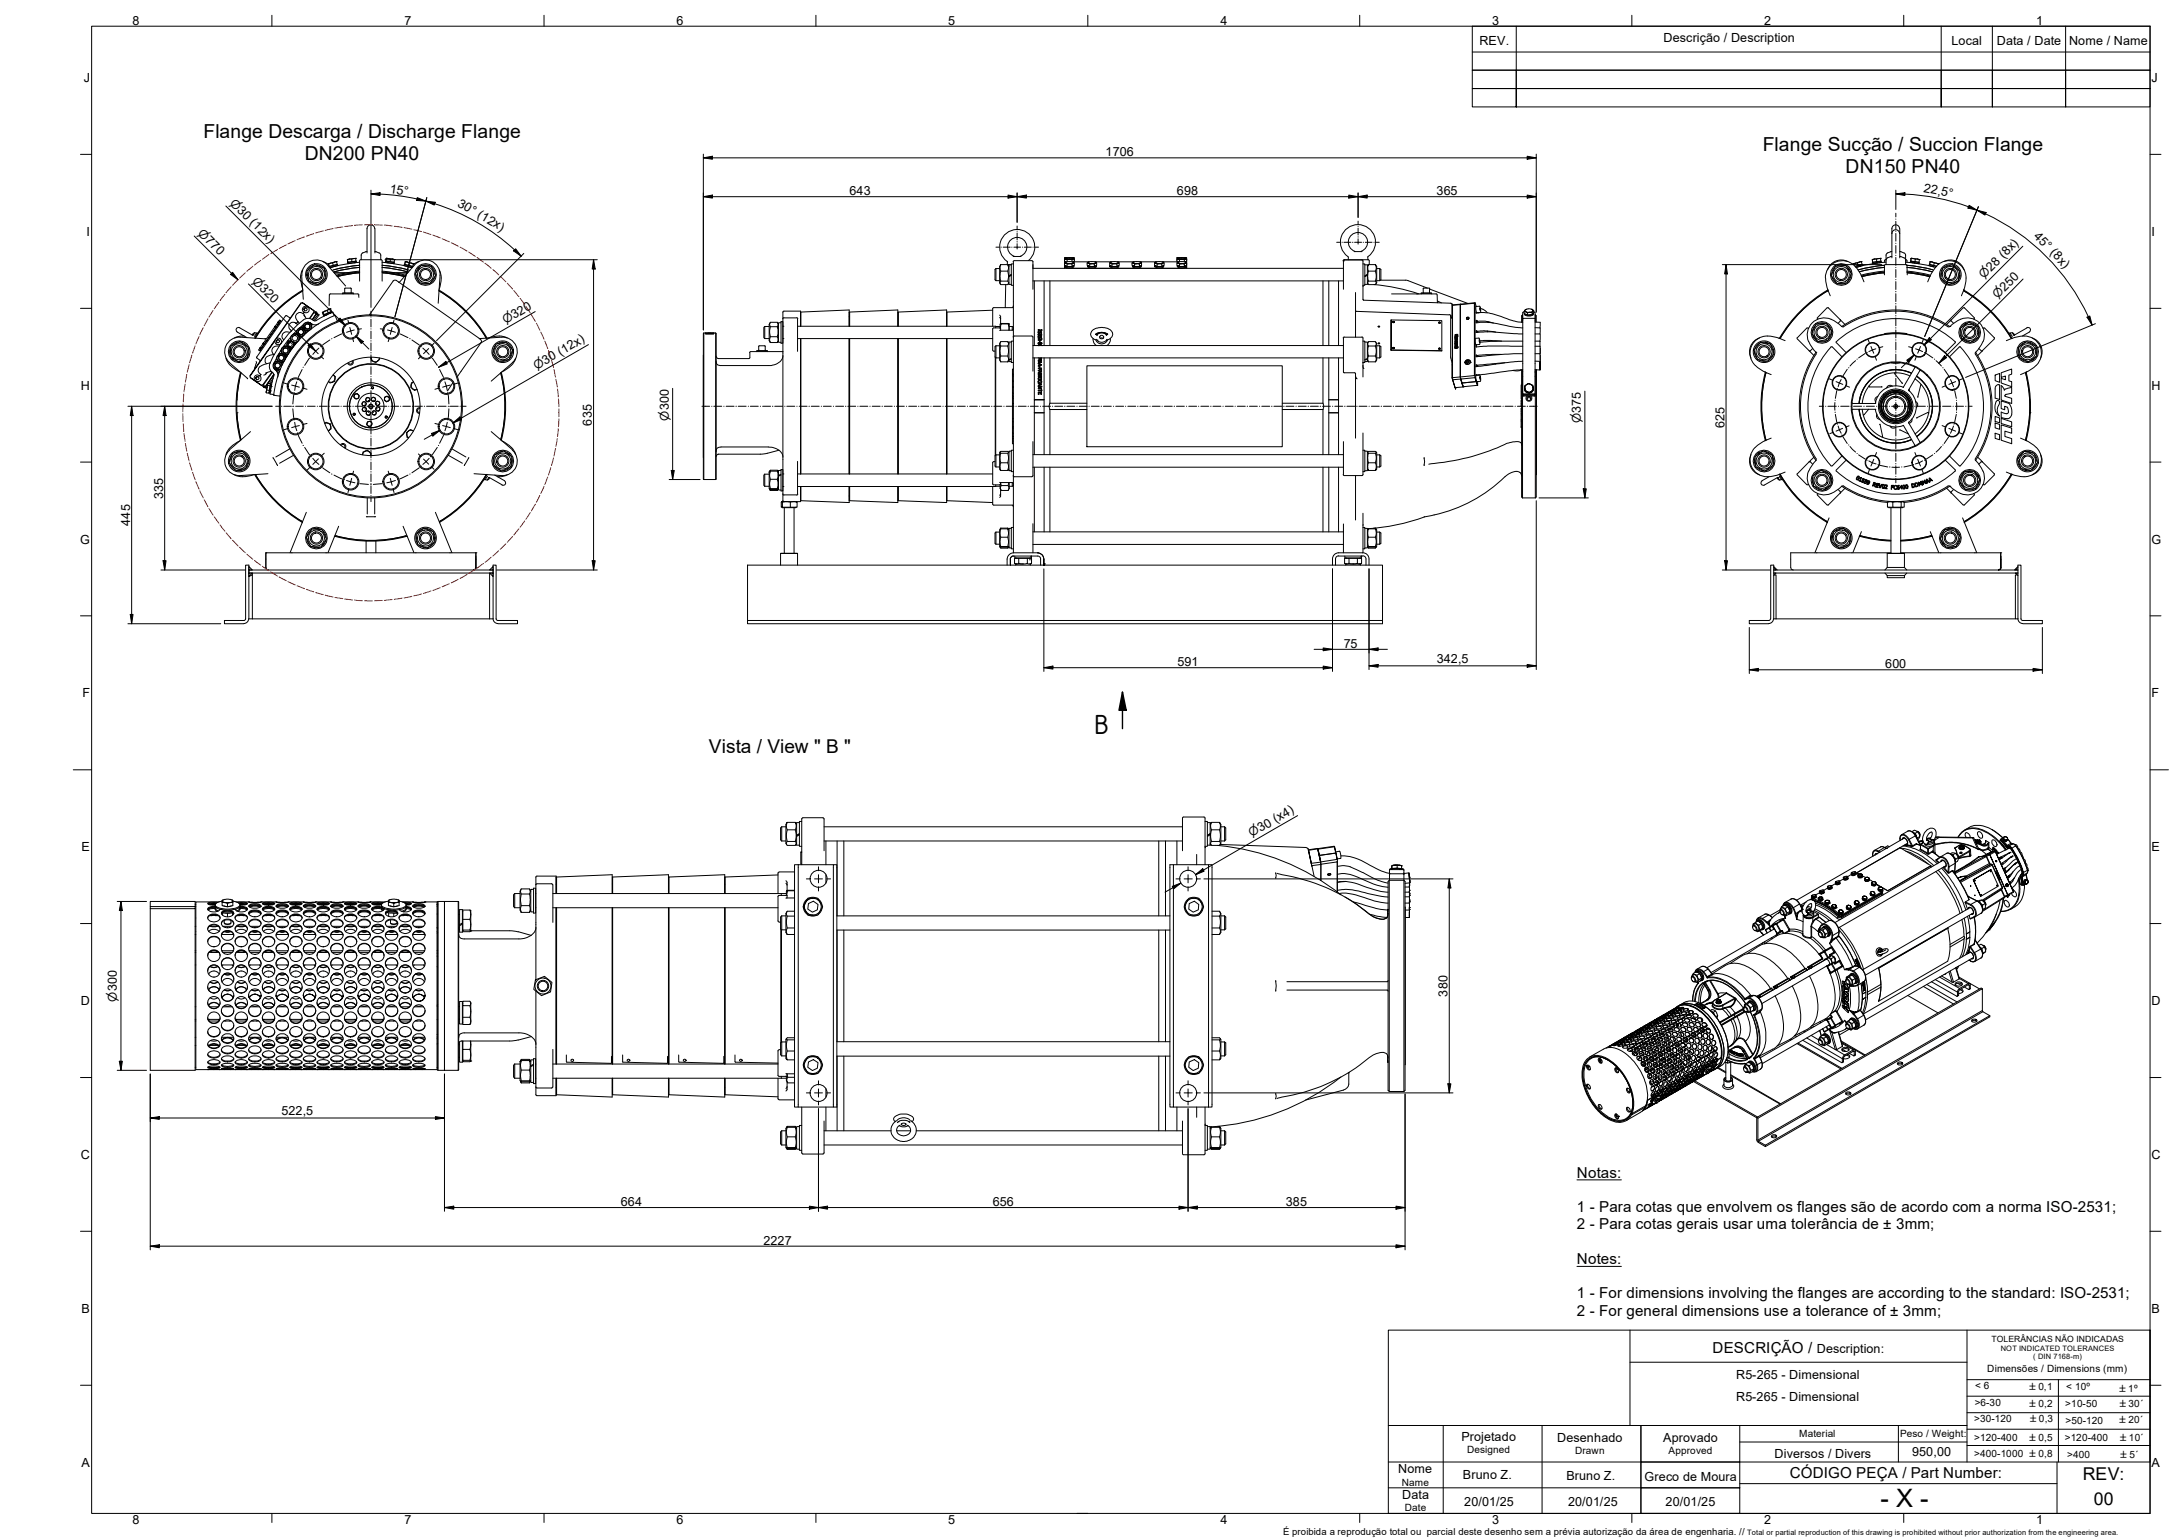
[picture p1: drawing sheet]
<svg xmlns="http://www.w3.org/2000/svg" width="594mm" height="420mm" viewBox="0 0 594 420" stroke-linecap="round" stroke-linejoin="round" font-family="sans-serif">
<defs><g id="words">
<text font-size="8.1" x="298.8" y="200.4">B</text>
<text font-size="6.9" x="513.4" y="411.5">- X -</text>
<g font-size="5.3">
<text x="55.6" y="37.8">Flange Descarga / Discharge Flange</text>
<text x="481.3" y="41.2">Flange Sucção / Succion Flange</text>
<text x="83.2" y="43.7">DN200 PN40</text>
<text x="503.9" y="47.2">DN150 PN40</text>
</g>
<text font-size="5.2" x="193.5" y="205.5">Vista / View &quot; B &quot;</text>
<g font-size="4.8">
<text x="568.6" y="404">REV:</text>
<text x="571.6" y="410.8">00</text>
</g>
<g font-size="4.1">
<text x="430.5" y="321.5">Notas:</text>
<text x="430.5" y="330.9">1 - Para cotas que envolvem os flanges são de acordo com a norma ISO-2531;</text>
<text x="430.5" y="335.6">2 - Para cotas gerais usar uma tolerância de ± 3mm;</text>
<text x="430.5" y="345">Notes:</text>
<text x="430.5" y="354.5">1 - For dimensions involving the flanges are according to the standard: ISO-2531;</text>
<text x="430.5" y="359.2">2 - For general dimensions use a tolerance of ± 3mm;</text>
<text x="467.6" y="369.3">DESCRIÇÃO /</text>
<text x="488.6" y="403.5">CÓDIGO PEÇA / Part Number:</text>
</g>
<g font-size="3.4">
<text x="36.1" y="6.8">8</text>
<text x="110.4" y="6.8">7</text>
<text x="184.7" y="6.8">6</text>
<text x="258.9" y="6.8">5</text>
<text x="333.2" y="6.8">4</text>
<text x="407.4" y="6.8">3</text>
<text x="454.2" y="11.5">Descrição / Description</text>
<text x="481.6" y="6.8">2</text>
<text x="555.9" y="6.8">1</text>
<text x="403.9" y="12.2">REV.</text>
<text x="532.8" y="12.3">Local</text>
<text x="545.1" y="12.3">Data / Date</text>
<text x="564.9" y="12.3">Nome / Name</text>
<text x="22.9" y="22.4">J</text>
<text x="587.4" y="22.4">J</text>
<text x="301.8" y="42.7">1706</text>
<text x="106.3" y="52.6" transform="rotate(8 106.3 52.6)">15°</text>
<text x="232" y="53.3">643</text>
<text x="321.3" y="53.3">698</text>
<text x="392.2" y="53.3">365</text>
<text x="525" y="52.4" transform="rotate(11 525 52.4)">22,5°</text>
<text x="124.7" y="56.2" transform="rotate(30 124.7 56.2)">30° (12x)</text>
<text x="23.6" y="64.4">I</text>
<text x="555.1" y="64.8" transform="rotate(45 555.1 64.8)">45° (8x)</text>
<text x="587.4" y="64.4">I</text>
<text x="22.1" y="106.4">H</text>
<text x="587.4" y="106.4">H</text>
<text x="161.6" y="116.2" transform="rotate(-90 161.6 116.2)">635</text>
<text x="470.8" y="116.9" transform="rotate(-90 470.8 116.9)">625</text>
<text x="44.5" y="136.2" transform="rotate(-90 44.5 136.2)">335</text>
<text x="35.5" y="143.5" transform="rotate(-90 35.5 143.5)">445</text>
<text x="21.9" y="148.4">G</text>
<text x="587.4" y="148.4">G</text>
<text x="366.8" y="176.8">75</text>
<text x="321.4" y="181.8">591</text>
<text x="392.2" y="180.9">342,5</text>
<text x="514.7" y="182.4">600</text>
<text x="22.5" y="190.4">F</text>
<text x="587.4" y="190.4">F</text>
<text x="22.3" y="232.4">E</text>
<text x="587.4" y="232.4">E</text>
<text x="22.1" y="274.4">D</text>
<text x="395.2" y="272.1" transform="rotate(-90 395.2 272.1)">380</text>
<text x="587.4" y="274.4">D</text>
<text x="76.8" y="304.3">522,5</text>
<text x="22.1" y="316.4">C</text>
<text x="587.4" y="316.4">C</text>
<text x="169.5" y="329.2">664</text>
<text x="271" y="329.2">656</text>
<text x="351.1" y="329.2">385</text>
<text x="208.4" y="339.8">2227</text>
<text x="22.3" y="358.4">B</text>
<text x="587.4" y="358.4">B</text>
<text x="496" y="369.3">Description:</text>
<text x="474" y="376.5">R5-265 - Dimensional</text>
<text x="474" y="382.4">R5-265 - Dimensional</text>
<text x="399" y="393.4">Projetado</text>
<text x="425.1" y="393.6">Desenhado</text>
<text x="454.1" y="393.6">Aprovado</text>
<text x="22.3" y="400.4">A</text>
<text x="484.5" y="398">Diversos / Divers</text>
<text x="522" y="397.6">950,00</text>
<text x="587.4" y="400.4">A</text>
<text x="381.8" y="402.2">Nome</text>
<text x="399.4" y="403.9">Bruno Z.</text>
<text x="427.7" y="404.1">Bruno Z.</text>
<text x="449" y="404.3">Greco de Moura</text>
<text x="382.8" y="409.1">Data</text>
<text x="399.7" y="411">20/01/25</text>
<text x="428.1" y="411.1">20/01/25</text>
<text x="454.7" y="411.2">20/01/25</text>
<text x="36.1" y="416.1">8</text>
<text x="110.4" y="416">7</text>
<text x="184.7" y="416.1">6</text>
<text x="258.9" y="416">5</text>
<text x="333.2" y="416">4</text>
<text x="407.4" y="416.1">3</text>
<text x="481.6" y="416.1">2</text>
<text x="555.9" y="416.1">1</text>
</g>
<g font-size="3.2">
<text x="62.6" y="55.6" transform="rotate(45 62.6 55.6)">⌀30 (12x)</text>
<text x="53.8" y="63.9" transform="rotate(45 53.8 63.9)">⌀770</text>
<text x="68.7" y="76.9" transform="rotate(45 68.7 76.9)">⌀320</text>
<text x="541.7" y="76.2" transform="rotate(-45 541.7 76.2)">⌀28 (8x)</text>
<text x="545.3" y="81.7" transform="rotate(-45 545.3 81.7)">⌀250</text>
<text x="138" y="88.6" transform="rotate(-30 138 88.6)">⌀320</text>
<text x="146.4" y="101" transform="rotate(-30 146.4 101)">⌀30 (12x)</text>
<text x="182.6" y="114.9" transform="rotate(-90 182.6 114.9)">⌀300</text>
<text x="431.6" y="115.6" transform="rotate(-90 431.6 115.6)">⌀375</text>
<text x="341.7" y="228.6" transform="rotate(-30 341.7 228.6)">⌀30 (x4)</text>
<text x="31.9" y="273.5" transform="rotate(-90 31.9 273.5)">⌀300</text>
</g>
<g font-size="2.7">
<text x="542.5" y="374.4">Dimensões / Dimensions (mm)</text>
<text x="539.1" y="384">&gt;6-30</text>
<text x="539.2" y="379.3">&lt; 6</text>
<text x="564.1" y="379.4">&lt; 10º</text>
<text x="539" y="388.3">&gt;30-120</text>
<text x="563.8" y="384.2">&gt;10-50</text>
<text x="563.9" y="388.7">&gt;50-120</text>
<text x="491.2" y="392.4">Material</text>
<text x="518.7" y="392.3">Peso / Weight:</text>
<text x="539" y="393.4">&gt;120-400</text>
<text x="563.7" y="393.4">&gt;120-400</text>
<text x="400.6" y="396.7">Designed</text>
<text x="430" y="396.9">Drawn</text>
<text x="455.5" y="396.9">Approved</text>
<text x="539" y="397.9">&gt;400-1000 ±0,8</text>
<text x="564.3" y="398">&gt;400</text>
<text x="382.7" y="405.6">Name</text>
<text x="383.5" y="412.5">Date</text>
</g>
<g font-size="2.6">
<text x="554.1" y="379.5">±0,1</text>
<text x="578.6" y="379.9">±1º</text>
<text x="554.1" y="384">±0,2</text>
<text x="554.2" y="388.2">±0,3</text>
<text x="578.7" y="388.5">±20´</text>
<text x="578.7" y="384.2">±30´</text>
<text x="554.1" y="393.3">±0,5</text>
<text x="578.8" y="393.4">±10´</text>
<text x="578.9" y="398">±5´</text>
<text x="350.3" y="419">É proibida a reprodução total ou parcial deste desenho sem a prévia autorização da área de engenharia. //</text>
</g>
<text font-size="2.3" x="543.7" y="366.4">TOLERÂNCIAS NÃO INDICADAS</text>
<g font-size="2">
<text x="546.2" y="368.8">NOT INDICATED TOLERANCES</text>
<text x="555.1" y="371.1">( DIN 7168-m)</text>
<text x="477" y="419">Total or partial reproduction of this drawing is prohibited without prior authorization from the engineering area.</text>
</g>
</g></defs>
<!-- layer: Visible Edges(DIN) -->
<g fill="none" stroke="#000" stroke-width=".27">
<path d="M82.1 75.9l.6 3.1M82.4 75.2l.4 6.5M82.4 75.2a4 4 0 0 1 2.5-3.9 4 4 0 0 1 4.5 1l5 5.8M82.6 73.7l-.6 2.2M82.6 79.4a36.6 36.6 0 0 0-12.9 13M82.6 79.2a36.8 36.8 0 0 0-13.1 13.1M82.7 79.2l-.1 .2a37 37 0 0 0-12.9 12.9M83.8 74l2.1-1.8 2.6 1 .5 2.7-2.1 1.8-2.6-.9zM83.8 75.2l.5 1.3M83.9 74.2l-.1 .7M83.9 74.8l-.2 .4h.2M84.5 76.8l1.2 .7 1 .1"/>
<path d="M85.7 72.4l-1.2 .7-.5 .8M86.1 72.3l1 .1 1.2 .7M88.1 71.4l1.6 .8M88.5 73.4l.4 .9v1.4M88.8 76l-.5 .8-1.3 .7M89.7 72l.2 .7M89.7 72h.1M89.7 72v.1M90 72.7v.1M90.2 71.9l-.5 .2M90.2 71.9l-.5 .1M90.4 73h.1"/>
<path d="M90.5 72.9v.1M90.8 71.8l.2 .6-1.1 .3-.2-.6M91.1 73.7l-.4 .1M91.2 73.6l3.1-.7 3.9-.5-4 .6-3.2 .7M91.2 74.5h5.1M91.3 71.5l-1.1 .4M91.3 74.1l-.2 .2M91.3 74.5h4.5M91.3 74.2l3.4-.8 3.5-.4-3.5 .4-3.4 .8M91.6 72.6v.1M91.8 71.4l-.5 .1M91.8 71.4h.1"/>
<path d="M91.9 71.5l.2 .7-1.1 .2M91.9 72.2h.1M94.1 78.8v1.1M94.2 79.9l-.2 .2M94.3 74.6l-2.5 .5M94.3 78.7l-.2 .1M94.3 78.7h1.5l.1 .1M94.9 70.8v.1M94.9 70.8h.1M94.9 71.7l2.4-.3v.3l-2.4 .3zM95.1 71.5v.2M95.4 70.7l-.5 .2"/>
<path d="M95.4 70.7l-.5 .1M95.5 71.9h.1M95.8 79.9l.2 .2M95.9 78.8v1.1M96 70.8l.1 .6-1.2 .2v-.7v.7M96.6 70.6l-1.2 .1M96.7 71.7h.1M97.1 70.5l-.5 .1M97.1 70.5h.1M97.1 70.6l.1 .7-1.1 .1M97.1 71.3v.1M97.9 74.5l-5.9 .9"/>
<path d="M98.1 74.5l-6 1M98.2 74.2l-.3 .3M98.2 71.2v5.6M98.2 74.3l-6.2 1M98.2 74l-3.6 .5M98.2 71.6l-4.1 .5-3.9 1h-.2l2.2-.6-.1-.3-2.3 .6M98.6 69.6v1.3M99 69.1l-.4 .6M99.8 68.7l-.8 .4M100.2 68.7h-.4M100.2 62.4a1.05 1.05 0 0 1 1.1-1 1.05 1.05 0 0 1 1 1M100.2 62.4v6.7"/>
<path d="M102.4 68.7h.1M102.4 62.4v6.7M102.5 68.7l1 .4M103.5 69.1l.4 .6M103.9 69.6v1.3M104 70.9l.3 .3M104.1 70.9h-5.6l-.3 .3M104.3 71.6l4.1 .5 3.9 1h.2l-2.2-.6 .1-.3 2.3 .6M104.3 74l3.6 .5M104.3 74.2l.3 .3 5.9 .9-3-.7-3.2-.4M104.3 71.2v5.6M104.4 74.5l6 1"/>
<path d="M105.3 71.4l2.3 .3v.3l-2.4-.3zM105.5 70.5l-.2 .8M105.5 70.5h.1M105.5 70.6l1.7 .1M105.5 70.5v.1M105.5 70.6l-.2 .7 1.2 .1 .1-.6M105.5 70.5l1.7 .2M105.5 71.3l-.1 .1M105.8 71.7h.1M106.2 74.5h5.1M106.7 74.5h4.6M107 71.9h.1"/>
<path d="M107.2 70.7l.5 .1M107.5 71.5v.2M107.7 70.8h.1M107.7 70.9l-.1 .7-1.1-.2M108.2 74.6l2.5 .5M109.1 77h-.3M109.2 76.9l4-4.6a4 4 0 0 1 4.5-1 4 4 0 0 1 2.4 3.9l-.5 7.6M110.6 72.2h.1M110.7 71.4l-.2 .8M110.7 71.4h.1M110.7 71.5h.6M110.7 71.4v.1"/>
<path d="M110.7 71.5l-.2 .7 1.1 .2 .2-.6M110.7 71.4l.6 .1M110.9 72.6v.1M111.2 74.2l-3.4-.8-3.5-.4 3.5 .4 3.4 .8M111.3 71.5l1 .4M111.3 74.1l.2 .2M111.3 73.6l-3.8-.8-3.2-.4 4 .6 3.2 .7M111.4 73.7l.5 .1M112.1 72.9v.1M112.1 73h.1M112.3 71.9l.5 .2 .1-.1M112.3 71.9l.6 .1"/>
<path d="M112.6 72.7l-.1 .1M112.8 72.1l-.1 .6-1.1-.3M112.9 72h.1M113.5 74.9l.4 1.4 .6 .7M114.2 73.2l-.6 1.3M114.4 71.4l-1.6 .8M114.5 73.2l-.2-.1-.2 .2 .3 .1M114.8 77.2l1.4 .4 .9-.2M114.9 72.6l-.6 .4M115 72.4l2.7 .3 1.2 2.5-1.6 2.2-2.7-.1-1.2-2.6zM115.2 72.5l1-.2 1.3 .4M117.8 72.9l.7 .7 .3 1.4"/>
<path d="M118.8 75.4l-.3 .9-1 .9M119.8 79.2l.1 .2a39.5 39.5 0 0 1 13.1 13M119.9 79.2a36.8 36.8 0 0 1 13.1 13.1M119.9 79.4a36.6 36.6 0 0 1 12.9 12.9M119.9 73.7a6.6 6.6 0 0 1 0 5.3M271.9 73.3v3.3M271.9 73.3l-.2 .3v2.8l.2 .2M271.9 76.6h1M271.9 73.3h1M273.2 72.2h2.9M273.2 74h1.9M273.2 76.8h1.9"/>
<path d="M274.6 77.7l-.2 6.3M275 71.3l.1 .3M275 71.6v.6M275.5 72.7l-.4-.5 .2 .7-.2 1.1 .2 1.7-.2 1.1 .2 .5-.2 .4h-1.9a.57 .57 0 0 1 0-.9 3.8 3.8 0 0 1 0-2.8 1.68 1.68 0 0 1 0-1.8l-.3 .5v4.5l.2 .3M275.5 77.2l-.2 .3M276.1 74.9l-.6 .4M276.1 75l-.6 .4M276.1 75.2l-.6 .3M276.1 72.3h-.6v5.3h.6M276.6 70h2.2M276.7 72.1h-.6v5.8h.6M276.7 71.4v79.5"/>
<path d="M276.8 70h.1M276.9 69.9a2.64 2.64 0 0 1-1.3-4 2.64 2.64 0 0 1 4.2 0 2.64 2.64 0 0 1-1.2 4M278.6 70h-.1M280.8 71.1a4.8 4.8 0 0 0 .3-7 4.8 4.8 0 0 0-7 .2 4.8 4.8 0 0 0 .8 7.1M281.7 71.2h-4.8l-.3 .2M281.7 71.2l.3 .2M282 71.4v7.6M282 72.2v1.1h84.8M282 76.7h84.8M282.4 76.7v17.6M285.1 76.7v17.6M286.6 76.7v17.6"/>
<path d="M290.6 72.9l.6 .3 .8 .1M290.6 71.8v.6l.7 .3-.3-.1M290.6 70.8v.6l.5 .1M290.6 70.4h.7M290.6 70.4v.7M290.6 70.4h2.6M290.8 72.5v.2M290.8 72.5h.1M290.8 72.5a2.45 2.45 0 0 0 2.4 0 .69 .69 0 0 1-1 .6h-1l-.4-.3M290.8 71.5l-.2 1.8M290.9 70.7l-.3 .1 .7-.3h1.3l.7 .3M291 71.5l-.2 .2 .2 .2-.4-.1 .9-.4 1.4 .1"/>
<path d="M291 71.5h.1M291 71.9l1 .1-.7 .1zM291 70.7l1 .1-.7 .1zM291.3 72.1v.6h1.4M291.3 70.4h1.4M291.3 70.4v.1M291.3 70.9v.6M291.4 72.7h1.2M292 72l1-.1-.3 .2zM292 70.8l1-.1-.3 .2zM292.7 70.4h.6v.7M292.7 70.4v.1"/>
<path d="M292.7 70.9v.6M292.9 71.5l.2 .2-.1 .2 .3-.1-.3-.3M292.9 71.5h.1M293 71.5h.1M293 72.6l-.3 .1M293.1 70.7l.2 .1M293.1 71.5h4.3M293.3 71.8v.6l-.6 .3v-.6M293.3 70.8v.6l-.4 .1M296.8 71.8v.6l.7 .3M296.9 72.5v.2M296.9 72.5h.1"/>
<path d="M296.9 72.5a2.45 2.45 0 0 0 2.4 0 .77 .77 0 0 1-1 .6h-.9l-.5-.3M297.1 71.5v.4l-.3-.1 .8-.4 1.5 .1M297.1 71.9l1 .1-.6 .1zM297.1 71.5h.1M297.1 72.6l.3 .1M297.5 72.1v.6h1.3M297.6 72.7h1.1M298.1 72l1-.1-.3 .2zM298.8 71.5h4.8M299.1 71.5l.3 .3-.3 .1zM299.1 71.5h.1M299.1 72.6l-.3 .1"/>
<path d="M299.4 71.8v.6l-.6 .3v-.6M303 71.8v.6l.6 .3-.4-.1M303 72.5v.2M303 72.5h.1M303 72.5a2.45 2.45 0 0 0 2.4 0 .69 .69 0 0 1-1 .6h-.9l-.5-.3M303.2 71.5l-.2 .3 .3 .1-.2-.1a1.36 1.36 0 0 1 1.8-.3l.4 .1-.1 .3 .4-.1-.4-.3M303.2 71.5h.1M303.3 71.9l1 .1-.7 .1zM303.6 72.1v.6h1.3M303.7 72.7h1.2M304.3 72l.9-.1-.3 .2zM304.9 71.5h4.8"/>
<path d="M305.2 71.5h.1M305.2 72.6l-.2 .1M305.6 71.8v.6l-.7 .3v-.6M309.1 71.8v.6l.7 .3M309.2 72.5v.2M309.2 72.5h.1M309.2 72.5a2.45 2.45 0 0 0 2.4 0 .88 .88 0 0 1-1.3 .6l-1.1-.3M309.4 71.5l-.2 .2 .2 .2-.3-.1 .8-.4 1.4 .1M309.4 71.5h.1M309.4 72.6l.3 .1M309.4 71.9l1 .1-.6 .1zM309.8 72.1v.6h1.3"/>
<path d="M309.8 72.7h1.2M310.4 72l.9-.1-.2 .2zM311 71.5h4.8M311.4 71.5l.3 .3-.4 .1 .2-.2zM311.4 71.5h.1M311.4 72.6l-.3 .1M311.7 71.8v.6l-.6 .3v-.6M315.2 71.8v.6l1.1 .4 .8-.1M315.3 72.5v.2M315.3 72.5h.1M315.3 72.5a2.45 2.45 0 0 0 2.4 0 .69 .69 0 0 1-1 .6h-1l-.4-.3M315.5 71.5v.4l-.3-.1 .8-.4 1.5 .1"/>
<path d="M315.5 71.9l1 .1-.6 .1zM315.5 71.5h.1M315.5 72.6l.3 .1M315.9 72.1v.6h1.3M316.5 72l1-.1-.3 .2zM317.2 71.5h4.2M317.5 71.5l.3 .3-.3 .1zM317.5 71.5h.1M317.5 72.6l-.3 .1M317.8 71.8v.6l-.6 .3v-.6M321.3 71.8v.6l.7 .3M321.3 70.8v.6l.5 .1"/>
<path d="M321.3 70.4h.7M321.3 70.4v.7M321.3 70.4h2.6M321.4 72.5v.2M321.4 72.5h.1M321.4 72.5a2.45 2.45 0 0 0 2.4 0 .85 .85 0 0 1-1.2 .6l-1.2-.3M321.4 71.5h.2M321.4 71.5l.2 .1M321.4 71.5v.2M321.5 71.5h.1M321.6 70.7l-.3 .1 .6-.3h1.4l.7 .3M321.6 71.5l-.1 .2 .2 .2-.4-.1 .8-.4 1.5 .1"/>
<path d="M321.6 71.5h.1M321.6 72.6l.3 .1M321.7 71.9l.9 .1-.6 .1zM321.7 70.7l.9 .1-.6 .1zM322 72.1v.6h1.3M322 70.4h1.3M322 70.4v.1M322 70.9v.6M322.1 72.7h1.2M322.6 72l1.1-.1-.4 .2zM322.6 70.8l1.1-.1-.4 .2zM323.3 70.4h.7v.7"/>
<path d="M323.3 70.4v.1M323.3 70.9v.6M323.6 71.5l.2 .2-.1 .2 .3-.1-.3-.3M323.6 71.5h.1M323.7 71.5h.1M323.7 72.6l-.3 .1M323.7 71.6l.3-.1v1.8M323.7 70.7l.3 .1M323.8 71.5v.2M324 72.9l-.6 .3-.8 .1M324 71.8v.6l-.7 .3v-.6M324 70.8v.6l-.5 .1"/>
<path d="M361.2 76.7v17.6M362.8 76.7v17.6M365.4 76.7v17.6M366.7 71.3l.3-.3 5.1 .1 .1 10.9 23.8 .8M366.7 71.2l.3-.3h6.6l.2 .3M366.8 71.2v7.8M366.8 71.2h.1M368 70a4.8 4.8 0 0 1-.8-7.1 4.8 4.8 0 0 1 7.1 0 4.8 4.8 0 0 1-.8 7.1M368 70l.1 .2M368.1 70.3v.6M369.7 68.7h2.2M369.9 68.6a2.64 2.64 0 0 1-1.3-4 2.64 2.64 0 0 1 4.3 0 2.64 2.64 0 0 1-1.3 4"/>
<path d="M369.9 68.7h.1M370.1 79.9v12.2M371.7 68.7h-.1M372.1 72.1h.5v5.8h-.5M372.1 78l.1 .2M372.6 72.3h.7v5.3h-.7M373.3 72.7l.3-.5a1.68 1.68 0 0 0 0 1.8 3.8 3.8 0 0 0 0 2.8 .57 .57 0 0 0 0 .9h1.9a.57 .57 0 0 0 0-.9 3.8 3.8 0 0 0 0-2.8 1.68 1.68 0 0 0 0-1.8l.4 .5v4.5l-.3 .3M373.3 74.9l-.7 .4M373.3 75l-.7 .4M373.3 75.2l-.7 .3M373.3 77.2l.2 .3M373.4 70.3v.6"/>
<path d="M373.5 70l-.1 .2M373.6 72.2h1.9M373.6 74h1.9M373.6 76.8h1.9M373.8 71.2v1M375.1 77.7l5.7 .8 6.6 1.7M375.9 76.6h.8M375.9 73.3h.8M376.7 73.3v3.3M376.7 73.3l.3 .3v2.8l-.3 .2M376.9 76.5h7.1l5.7 2.2M388.6 78.8v1.1"/>
<path d="M388.6 79.9l-.1 .2M390.1 78.7h-1.4l-.1 .1M390.2 78.7l.1 .1M390.3 79.9l.1 .2M390.3 78.8v1.1M390.3 78.9l10.4 3.9M498.4 75.9l.3 2.3 1 2.6M498.9 79.5a36.6 36.6 0 0 0-12.8 12.7M499 79.4a36.6 36.6 0 0 0-13 13M499 79v.2M499 79.2a36.8 36.8 0 0 0-13.2 13.2l.3-.2M499 79.2l-.1 .3"/>
<path d="M500.1 75.4l.6 1.2 .7 .6M501 72.9l-.8 1.1-.1 1M501.1 72.7l2.8-.3 1.6 2.3-1.2 2.6-2.8 .1-1.6-2.2zM503.6 72.5l-1.4-.2-.9 .4M504 72.6l.8 .7M504 77.2l-.8 .3-1.4-.1M504.5 71.4a4 4 0 0 0-5.6 2.3M504.6 73.5l.2-.2 .1 .1-.2 .3M504.9 73.5l.4 1M505.3 74.9l-.1 .9-.8 1.2M506 72v.2M506 72h.1"/>
<path d="M506 72.1l.1 .2M506.4 72.6a4.7 4.7 0 0 0-5.2-1.1 4.7 4.7 0 0 0-2.9 4.4M506.4 72.6l1.1 1.4 .8 1.5M506.5 71.9l-.5 .2v-.1M506.5 71.9l-.5 .1M506.8 72.9v.1M507.1 71.8l-.6 .1M507.3 73.7h.1M507.3 72.4l-.8 .3M507.5 73.6l3.9-.8 3.1-.4-4 .6-3.1 .7M507.6 71.5l-.5 .3M507.6 71.5l-1.1 .4"/>
<path d="M507.6 74.2l3.4-.8 3.5-.4-3.5 .4-3.4 .8M507.7 72.4l.3 .2-.3-.2-1.2 .3M507.8 72.4l.6-.2 .1 .3-.5 .1M507.9 72.6l-1.2 .4 .5-.1M508.1 71.4l.1 .1M508.1 71.4h.1M508.1 71.4l-.5 .1M508.2 71.5h-.6M508.2 71.5l.2 .7-1.1 .2-.2-.6M508.2 75.3l.3 .2M508.3 72.2h.1M508.3 75.5l.6 1.4"/>
<path d="M511.2 70.8v.1M511.2 70.8h.1M511.2 71.7l1-.2 .2 .3-1.2 .2zM511.4 71.5v.2M511.7 70.7l.6 .1M511.7 70.7l-.5 .1M511.8 71.9h.1M512.2 71.5h.1M512.3 71.5l.2 .3M512.3 71.5l1.3-.1 .1 .3-1.2 .1M512.4 71.4l-1.2 .2v-.7v.7M512.9 70.6l-.6 .2"/>
<path d="M512.9 70.6h.5M512.9 70.6l-1.2 .1M513 71.7h.1M513.4 70.5v.1M513.4 70.5h.1M513.4 70.6l.1 .7-1.1 .1-.1-.6M513.4 70.5l-.5 .1M513.4 71.3v.1M514.2 74.5l-5.7 1M514.3 74.5l-5.9 1M514.5 74.3l-6.3 1.1M514.5 74l-3.2 .4-3.2 .7"/>
<path d="M514.5 74.2l-.3 .3M514.5 75l.1-2.7 5.8-.1 .2 .3 .1 2.5M514.5 71.2v.4M514.9 71.6l-3.5 .4-4.3 .9M514.9 70.9l-.4 .3M514.9 69.6v2.6M516.4 68.7l-1.3 .5-.2 .5M516.4 70l-1.1 .4-.4 .6M516.4 68.7h.1M516.4 70h.1M516.5 62.4a1.05 1.05 0 0 1 1.1-1 1.05 1.05 0 0 1 1 1M516.5 63.8a1.05 1.05 0 0 1 1.1-1.1 1.05 1.05 0 0 1 1 1.1"/>
<path d="M516.5 62.4v8M518.7 68.7h.3M518.7 70l.3 .1M518.7 62.4v8M519 68.7l1.1 .5 .2 .5M519 70.1l1.1 .4 .2 .5M520.2 71.6l4.4 .5 3.4 .8M520.3 70.9l.3 .3M520.3 69.6v2.6M520.6 71.2v.4M520.7 74l3.1 .4 3.2 .7M520.8 74.5l5.9 1"/>
<path d="M520.9 74.5l-.2-.2 6.2 1.1M520.9 74.5l5.7 1M521.6 71.4l.9 .1 .2 .3-1.2-.1zM521.8 70.5l1.1 .3M521.8 70.5l-.1 .8M521.8 70.5h.1M521.8 70.6l-.1 .7 1.1 .1M521.8 70.5l1.7 .2M521.8 71.3v.1M522.1 71.7h.1M522.5 71.5h.2M522.7 71.5l.1 .3"/>
<path d="M522.7 71.5l1.2 .2v.3l-1.1-.2M522.9 70.8l-.1 .6 1.1 .2 .1-.7M523.4 71.9h.1M523.5 70.7l-.6 .1M523.5 70.7l.5 .2M523.5 70.7l.5 .1M523.8 71.5v.2M524 70.8v.1M524 70.8h.1M526.7 72.2l1 .3v.3l-1.1-.3zM526.9 72.2h.1M527 75.3l-.4 .2"/>
<path d="M527 71.4l.6 .1M527 71.4l-.2 .8M527 71.4h.1M527 71.5l-.2 .7 1.1 .2M527.2 72.6v.1M527.5 74.2l-3.4-.8-3.5-.4 3.5 .4 3.4 .8M527.6 71.5l.5 .3M527.6 71.5l1 .4M527.6 73.6l-3.1-.7-3.9-.5 4 .6 3.2 .7M527.7 72.5h.1M527.7 72.5l.2 .3M527.8 72.5l.1 .3"/>
<path d="M527.8 72.5l.8 .2M527.9 72.8l.5 .1M528.1 71.8l.5 .1M528.1 71.8l-.2 .6 .8 .3M528.6 71.9l.5 .2M528.6 71.9l.6 .1M528.7 72.6a4.8 4.8 0 0 1 6-.6 4.8 4.8 0 0 1 1.9 5.7l-1.1 3.1M528.8 72.6l-1.4 1.9-1.1 2.4M529.1 72.1v.1M529.2 72l-.1 .1M529.2 72h.1M530.1 76l.9 1.1 .8 .4"/>
<path d="M530.3 73.4l-.4 1.3v1M530.4 73.2l2.6-1 2.1 1.8-.5 2.8-2.6 .9-2.2-1.8zM530.7 71.4a4 4 0 0 1 5.5 2.3M532.7 72.3l-1.3 .3-.8 .5M533.1 72.4l.9 .4 .9 1.1M534.4 76.8l-.8 .5-1.4 .3M534.8 75.5h.3M534.9 75.2l.2 .1M535 74.2l.1 1.1M535 75.5l-.4 1M535.1 75.3v.2M536.1 79.4a36.6 36.6 0 0 1 13 13"/>
<path d="M536.2 79v.2M536.3 79.5a36.6 36.6 0 0 1 12.7 12.8M536.3 79.5l-.2-.3a36.8 36.8 0 0 1 13.2 13.2M61.7 97.8l1.2 2M62.7 99l4.9 4.3M62.9 99.8l2.6 1.7M63 97.3l.4 .5M63 94.7l-.3 1.3 .1 1M63.1 94.5l2.4-1.2 2.3 1.5-.2 2.8-2.5 1.2-2.3-1.6zM63.5 97.7l-.1 .2 .2 .2 .1-.3M63.6 98l1.3 .6M65.3 93.4l-1.3 .3-.7 .7"/>
<path d="M65.7 93.4l.9 .3 1 1M66.7 91.8h-1.4l-1.3 .5M67.4 97.7l-.8 .6-1.3 .4M67.8 95.1l.1 .9-.3 1.4M69 91.5l-3.5-2a.67 .67 0 0 0-1 .2 .67 .67 0 0 0 .3 .9l2.6 1.6M69 91.2l-.2 .3M69.2 91.4l-.2 .1M69.2 91.4h.1M69.5 90.9l.5 .1M69.5 90.8l-.3 .6M69.5 90.9l-.4 .3M69.8 99.7l-.3 .9"/>
<path d="M69.9 98.7l.1 .4M70 99.1l-.3 .7M70 91l-.5 .9M70.4 90.9l-.4 .1M71.1 94.8l-.2 .4zM71.3 95.1l-.2 .3zM71.9 93.6l-.2 .3zM72.3 92.5h.1M72.4 92.5l-6.8-.4a4 4 0 0 0-4 2.4 4 4 0 0 0 1.1 4.5M72.6 92.4l-.3 .1M73.8 99l-1.7 .5a1.61 1.61 0 0 0-1.4 2.3l.6 .5M74.9 99.3a1.03 1.03 0 0 1 1.7 .6l-.6 .6"/>
<path d="M74.9 96.8l-.7 .1a1.62 1.62 0 0 0-1.8 1.9l.4 .5M74.9 99.1l-.2 .5M75.1 89l-.2 .3zM75.4 93.1h.1M75.5 92.4l6.7-9.7-13.9 20 6.8-9.6M75.5 93.1l.1 .4M75.5 97.8l.4 .8M75.6 98.6a1.17 1.17 0 0 0-.8 1.4 1.17 1.17 0 0 0 1.2 .9M75.6 97.7l.4 .9M75.6 99.1a.73 .73 0 0 0-.5 .8 .73 .73 0 0 0 .8 .6M75.7 98.6l-.6 .2M75.7 98.6l-.3 .1"/>
<path d="M75.8 92.7l.4 .1 .1 .5-.3 .3-.4-.1-.2-.4zM75.8 92.7v.1M75.8 92.8l-.3 .3M75.8 92.8l.4 .1M75.9 98.6h-.2M76 98.6l.7 .3M76.1 96.7l-1.1 2.2M76.1 87.7l-.3 .4zM76.1 98.8h.1M76.2 98.7a1.15 1.15 0 0 1-.2-1.8 1.15 1.15 0 0 1 1.8 .3 1.15 1.15 0 0 1-.8 1.6h-.7M76.3 94.5h-.5a1.3 1.3 0 0 0-1.5 .8 1.3 1.3 0 0 0 .5 1.5M76.3 87.9l-.2 .4z"/>
<path d="M76.6 96.6l-.5 .1M76.6 96.6a1.17 1.17 0 0 1 1.3 1.1 1.17 1.17 0 0 1-1.3 1.2M76.6 96.6h.1M76.6 96.6l-.5 .2M76.6 96.6h.6M76.6 87.5l-5.7 8.3 5.7-8.2-.3-.2-5.7 8.1 .3 .2M76.6 96.6h-.4M76.7 98.9l.4 .7M76.7 97a.73 .73 0 0 0-.6 .8 .73 .73 0 0 0 .8 .6M76.8 97a.79 .79 0 0 1 .7 .9 .79 .79 0 0 1-1 .6l-.6 .1M76.8 96.9l-.9 .2M76.8 96.9l-.2 .1"/>
<path d="M76.8 95.6l.1 .6 .5 .6M76.8 98.8l-.1 .1M76.8 98.8h.1M76.9 93.6l-.3 .2M77 96.4h.9M77.2 98.8l-.3 .4 .3-.4M77.2 94.9a1.08 1.08 0 0 1 1.5 1.1l-.4 .4h-.4M77.2 96.7l-.4-.5-.1-.5-.6 1M77.3 98.8l-.3 .4M77.3 94.7l-.6 .9M77.4 96.8l.3 .1M77.4 96.8l.4 .1"/>
<path d="M77.5 94.5h.5M77.5 96.8a1.17 1.17 0 0 1 .3 1.3M77.5 96.8l.3 .1M77.7 98.4l-.4 .4-.6 .1M77.8 96.9h.1M77.9 97.1h.1M77.9 97.1l-.1 .1M77.9 97.1v.1M78 94.5h.1M78 97.1h-.1M78 94.5l-.6 .1M78 95a.73 .73 0 0 0-.7 .7 .73 .73 0 0 0 .6 .7"/>
<path d="M78 94.5a1.17 1.17 0 0 1 1.1 1.3 1.17 1.17 0 0 1-1.3 1.1M78 94.5l-.6 .2M78 96.9h.1M78.1 94.5a1.17 1.17 0 0 1 .9 1.7M78.1 96.9h.1M78.5 93.1h.8M78.5 97l-.6 .8M78.5 94.6h.7M78.6 93l.4 .1M78.7 96.6l-.8 1.2 .8-1.2M78.7 93.1h-.2M78.8 96.5l-1 .4"/>
<path d="M78.9 95h.3M79 95l-.1 .1M79.1 90.7a1.32 1.32 0 0 0-1.7 .2 1.32 1.32 0 0 0-.1 1.7l.2 .2M79.1 96.1l-.1 .1M79.2 95.4h.1M79.2 86.8l-1-.7-.3 .2-7.9 11.2 1.1 1M79.2 95.1v.1M79.2 95.1v.3M79.2 93.5l-.7 .1M79.2 95h.1M79.3 93.1a.92 .92 0 0 1 .9 1 .92 .92 0 0 1-.9 .9M79.3 95h.1"/>
<path d="M79.3 95.1h.1M79.3 93.1h.1M79.3 92.1l.3 1 .6 .4M79.4 95l-.2 .3M79.4 95l-.2 .1M79.4 95.1l-.2 .2M79.4 95.1h.1M79.4 95l-.1 .1M79.4 95h.1M79.4 92a1.17 1.17 0 0 0 .8 1.5M79.9 93.4h.1M79.9 91.4l.8 .2"/>
<path d="M79.9 93.4l.3 .1M80.1 93.5h.1M80.1 91.2l-2.7 3.4M80.1 91.2h.5l.6 .2M80.1 91.2a1.17 1.17 0 0 1 1.6 1.1 1.17 1.17 0 0 1-1.5 1.2M80.2 93.8v.2M80.2 93.8h.1M80.2 93.5h.1M80.3 93.8h-.1M80.3 93.6h.1M80.3 93.7h.1M80.3 93h.1"/>
<path d="M80.3 91l.5 .2M80.4 93.5h.1M80.4 93.5l-.1 .1M80.4 93.5v.1M80.4 93.6h.1M80.5 93.5l-.1 .1M80.5 93.5h.1M80.5 93.5l-.2 .2M80.5 90.9l.5 .3M80.7 88.2l.6 .4M80.8 91.2h.1M80.9 88.4l-.3-.3a1.2 1.2 0 0 0-1.7 .6 1.2 1.2 0 0 0 .7 1.6l-.2 .1"/>
<path d="M80.9 93.5l-1.8 2.6M80.9 88.4h.1M81 93.5l-1.3 1.7M81 90.3l-.9 .9M81 90.3v.6l.4 .7M81 90.7l.7 .5M81 93.4l-.6 .9M81 90.3v.6l.2 .5M81.3 93.2l-.5 .3h-.6M81.3 87.7l-.4 .7M81.4 91.5l.1 .1M81.4 91.6h.1a1.17 1.17 0 0 0 1.3 .1"/>
<path d="M81.4 91.6h.1M81.5 91.6a1.17 1.17 0 0 1 0 1.4M81.5 91.6h.1M81.7 91.2a.73 .73 0 0 1 .1-1.2 .73 .73 0 0 1 1.1 .5 .73 .73 0 0 1-.9 .8l-.3-.1M81.7 91.2h.1M81.7 91.2v.1M81.8 89.6l1 .1M81.9 89.6l.6 .5M81.9 89.5l.9 .2M82 91.9l-.3 .5M82 91.8l-.3 .5M82.1 91.9l-.4 .5"/>
<path d="M82.2 89.3l.6 .4M82.4 89.1l.6 .7M82.5 90.1a.73 .73 0 0 0-1 .2 .73 .73 0 0 0 .2 1M82.5 82.7l1.6 1zM82.5 90.1a.73 .73 0 0 1 .2 1 .73 .73 0 0 1-1 .2M82.5 82.7h-.3M82.7 91.7l-.2 .3M82.7 89.5l-.1 .1M82.8 88.9l.5 .7M82.8 89.7h.1M82.8 85.7a1.24 1.24 0 0 0-1.8 0 1.24 1.24 0 0 0 .1 1.8l.6 .7M82.8 89.6h-.1"/>
<path d="M82.8 89.7l.1 .1M82.8 89.7a1.17 1.17 0 0 1 .3 1.6 1.17 1.17 0 0 1-1.6 .3M82.9 88.6l-.2 .7 .3 .6M82.9 89.8h.1M82.9 86l.7 1M82.9 84.4h.2M83 89.8l.1 .2M83 85.8l.2 .7M83 89.9h.1M83 89.8v.1M83 89.9l-.2-1.2-1.8 1.6M83 89.9a1.15 1.15 0 0 0 1.6 .1 1.15 1.15 0 0 0 .2-1.6l.3 .9-.3 .6"/>
<path d="M83.1 84.4l.1 .4M83.1 85.3l-.3 .3M83.2 90.1h.1M83.2 84l.5 .1 .2 .4-.3 .4-.5-.1-.2-.4zM83.2 84l.1 .1M83.3 84.1l-.2 .3M83.3 84.1h.4M83.3 89.6h.1M83.3 90.1l-.1 .1M83.4 88.2l-.6 .5M83.7 90.3l-.4 .5M84.1 83.9a.86 .86 0 0 1 .2 1.2 .86 .86 0 0 1-1.2 .2"/>
<path d="M84.1 83.9a.87 .87 0 0 0-1.3 .1 .87 .87 0 0 0 .3 1.3M84.1 90.3l-.5 .6M84.1 83.7l1.6 1.1zM84.1 83.7v.2M84.2 88l-.7 .2M84.5 90.2a1.18 1.18 0 0 1-1.4-.2 1.17 1.17 0 0 1 0 1.4M84.5 88.7a.73 .73 0 0 0-1.2 .1 .73 .73 0 0 0 .5 1.1 .73 .73 0 0 0 .8-.9l-.1-.3M84.5 88.6a.73 .73 0 0 0-1-.1 .73 .73 0 0 0-.2 1.1M84.5 88.6a.73 .73 0 0 1-.1 1.1 .73 .73 0 0 1-1-.1M84.6 88.1l.2 .3M84.6 88.1l-.4-.1 .6 .4M84.6 88.1l.4 .3-.1 .1"/>
<path d="M84.6 88.1v.1M84.8 88.4h.1M84.8 88.4l-.9-.4 .6 .7M85 88.4l.8 .3 1.2-.3M85.3 88.5l-.2 .4M85.6 87.5h.8M85.6 87.5l-.7-.5-.9-.1a3.2 3.2 0 0 0-2.2 1.3 29.3 29.3 0 0 0-8.2 11.4l.1 1.3 .5 .7M85.7 84.8v.3M85.7 84.8l.5 .4M85.7 85.3l-1.1 1.7M85.7 85.1l-1.2 1.9M85.7 85.1v.2"/>
<path d="M85.7 85.3l.6 .4M86.2 85.3h.1M86.2 85.3l.2 .5-1.1 1.5M86.2 85.2l.4 .2 .1 .6M86.2 85.3l.1 .5M86.2 85.3l.1 .4M86.2 85.2v.1M86.3 85.7l-1.1 1.6M86.6 85.6l.5 .4-1.2 1.6M86.7 86l-1.1 1.5M86.7 86l-.3-.2-1.1 1.5M88.1 85.3h.1"/>
<path d="M88.1 85.3h-.1M88.2 85.3l-.2 .1 .3 .6 .2-.1M88.2 85.3l.3 .6 1.1-.5M88.5 86h.1M88.7 84.9l-.5 .4M88.7 84.9l-.6 .4M89 86h.1M89.3 84.8l-.6 .1M89.7 84.5l-.4 .3M89.7 84.5l-1 .4M90 85.3l.2 .1zM90 85.3l-1.7 .8 .2 .2 1.7-.8"/>
<path d="M90 85.3l.6-.2v.2l-.4 .1M90.1 84.3l.1 .1M90.1 84.3h.1M90.1 85.5h.1M90.1 84.3l-.4 .2M90.2 80.2h7.5l.3 .3M90.2 80.2l-.3 .3v2.9M90.2 84.4l-.5 .1M90.2 84.4l.4 .6-1 .4-.3-.6M90.4 85.1h.1M91.2 86.2l-.4-1-4.4 2.3M91.5 86.1a26.7 26.7 0 0 0-14.5 13.7"/>
<path d="M91.5 86.1l.6 1.6M93.5 80.1h3M93.5 80.1l.1 .1M96.1 98.6a.54 .54 0 0 1-.2 .8 .54 .54 0 0 1-.7-.3M96.4 98.5a.79 .79 0 0 1-.4 1.1 .79 .79 0 0 1-1.1-.4M96.5 80.1v.1M97.9 80.6l.1 .6M100.8 86l6.6-9.4 .7-.1 23.2 16.3v.8l-6.4 9.2M101.3 97.5l.1 1 1.2 .5 .5-.5M101.4 97.6a1.11 1.11 0 0 0 .5 1 1.11 1.11 0 0 0 1.2 0M103.6 97.8v.3l-.5 .5zM130.8 92.4l.2 .1"/>
<path d="M131 92.4l6-.3a4 4 0 0 1 3.9 2.4 4 4 0 0 1-1 4.5M134.7 96.7l.7 1.2 .8 .5M135.4 94.1l-.7 1.2-.1 1M135.4 93.9l2.8-.4 1.8 2-1 2.6-2.7 .6-1.8-2.2zM137 93.4l.4 .2M137 93.4l.1 .2M137 93.4l-1.3 .5M137.3 93.4l.7 .1M138.3 93.6l.8 .6 .7 1.2M138.5 92.3a6.6 6.6 0 0 0-5.3 0M138.8 98.2l-.9 .4h-1.4M139.6 99.8l-2.6 1.7"/>
<path d="M139.9 95.8l-.1 .9-.7 1.2M139.9 99l-5.8 5.1M140.8 97.8l-1.2 2M192 96.9v28M192.2 90.9h.5M192.2 90.9v40M192.7 91.1l2.2 .1h-2.2v-.4h2.2v.3M193.4 90.8h.7M193.6 91h.4zM194.9 90.9h.5M195.4 90.9v40h-3.2M195.4 90.9v40"/>
<path d="M195.5 97.2l.2 .5 .5 .2h8.3M204.7 96.2v1.4l-.3 .3M206.6 95.8h2.9M206.6 95.8v.2M207.2 95.6l-.2 .1M207.3 94.4l-.2 .2v1M207.3 94.4h1.6v1.2M208.8 89.1l-.3 .3v2.8l.3 .2M208.8 89.1v3.3M208.8 89.1h1.2M208.8 92.4h1.2M208.9 95.6l.2 .1"/>
<path d="M209.5 95.8v.2M210.2 88.1l-.2 .5v4.4l.3 .5M210.3 89.2h1.9M210.3 91.9h1.9M210.3 93.5h1.9M212.2 89.2l.2-.3-.2-.9h-1.9l-.2 .6a2.34 2.34 0 0 1 0 1.9l.2 1.4-.2 1 .2 .6M212.2 89.2l.2 .7-.2 2 .2 1.2-.2 .4M212.3 88.1l.2 .5M212.5 93l-.3 .5M213.2 88.1h-.7v5.4h.7M213.2 87.8h.5v5.9h-.5zM213.7 85.2l.3-.3h4.6v4.2"/>
<path d="M213.7 96h-8.7l-.3 .3M213.7 96v38.9M213.7 87v9M213.7 97.1a3.6 3.6 0 0 1-4 2.7h-12.9a1.05 1.05 0 0 1-1.3-1.2M213.7 92.4h.1M213.7 89.1h.1M213.7 85.2v1.8M217.5 86.8l-3.5-.1-.3 .3M217.5 86.7l.3 .3M217.7 87v8.9M217.7 89.1h54.1v.4M217.7 92.4h53.3"/>
<path d="M218.6 85.3v3.8M218.6 92.4v37M218.6 86.9h.1M218.6 85.2l13.2-.6v4.5M231.8 85.3l.2-.1v3.9M231.8 92.4v37M231.9 86.5h-.1M232 85.2l13.1-.6v4.5M232 92.4v37M245.1 92.4v37M245.2 89.1v-3.9v3.9M245.2 92.4v37"/>
<path d="M245.2 85.2l13.2-.6 .1 4.5-.1-3.8M258.4 92.4v37M271 84.2v4.9M271 89.8v5.7l.2 .3 .5 .1M271 84.7l-12.5 .5M271.7 97.5v26.9M271.8 97.6v26.6M271.8 89.1h1.2M271.9 94.4v3.3M271.9 97.7h1M271.9 94.4h1M271.9 94.4l-.2 .3v2.8l.2 .2"/>
<path d="M272.9 86l.3 .3v2.1h2.3h-.3l.3 .9-.1 .8M272.9 86.7l.3 .3M272.9 89.6l.3-.1v.6M273.1 89.5h-1.8l-.3 .3M273.2 93.4l-.3 .4v4.5l.3 .5M273.2 94.5h1.9M273.2 97.2h1.9M273.2 98.8h1.9M273.4 88.4l-.3 1.1M273.4 88.4h-.3l-.1 .2v.9M273.4 88.4h1.8M275.1 94.5l.2-.5-.2-.7h-1.9a.84 .84 0 0 0 0 1.2 3.8 3.8 0 0 0 0 2.7 1.37 1.37 0 0 0 0 1.6"/>
<path d="M275.1 94.5l.2 1-.2 1.7 .2 1-.2 .6M275.2 93.4l.3 .4M275.5 88.4v1.7M275.5 89.1h.9M276.1 97.9l-.6 .2M276.1 98.1a.89 .89 0 0 0-1 .7M276.1 93.4h-.6v5.3h.6M276.4 90.1l-3.5 .1M276.4 89.1v1M276.4 89.1l.3 .3M276.7 93.1h-.6v5.9h.6M276.7 83.5l-.3 .5h-5.1l-.3 .3"/>
<path d="M276.7 89.6l-.3 .5M281.7 91.7h-4.8l-.3 .3M281.7 91.7l.3 .3v9.3M282 97.7h84.8M282 94.3h84.8M282.4 97.7v11.4h2.7h-2.7v3.6h2.7h-2.7v11.4M283.4 93.7l.5-.2-.5 .1a.57 .57 0 0 0 .5 .4 .57 .57 0 0 0 .5-.4l-.5-.1 .5 .2M283.4 91.4l.2 .3 .4-.2M283.4 94.3l.4-.2 .6 .2M283.4 94.3l.3-.2h.5l.2 .2M283.4 94.3h.1M283.5 91.9l-.1 .2"/>
<path d="M283.5 91.8l.1 .5 .4-.1v-.2M283.5 91.9h.1M283.5 91.2l-.1 .2M283.5 91.2h.1M283.5 90.7l-.1 .1M283.5 90.6l.1 .5 .4-.1v-.2M283.5 90.7l.1-.1-.1 .2M283.5 97.7l.7 .1M283.5 99.2l.2-.2-.2 .1 .2 .7-.2 .1 .2-.2M283.5 90.7h.1M283.5 98.5l.9 .3M283.5 92.1l.1 .1"/>
<path d="M283.5 92.1h.1M283.5 93.7h.8M283.5 93.7l.2 .1M283.5 93.7h.1M283.5 91.4l.1 .2 .3-.2M283.5 91.4h.1M283.5 91.4l.2 .2 .2-.2M283.5 90.8l.1 .2M283.5 90.8h.1M283.5 94.3h.8M283.5 94.3h.1M283.6 92.4l.2 .2a.26 .26 0 0 0 .2 .2 .26 .26 0 0 0 .3-.2"/>
<path d="M283.6 92.4l.6 .4 .1-.2M283.6 92.4l-.1 .5v-.3l.5 .3 .4-.2M283.6 92.4h.1M283.6 92.2h.2M283.6 92.2h.1M283.6 91.9l-.1 .2M283.6 91.2l-.1 .2M283.6 91h.1M283.6 90l.2 .2a.26 .26 0 0 0 .2 .2 .26 .26 0 0 0 .3-.2M283.6 90l.4 .3 .3-.1M283.6 90l-.1 .5v-.4a.53 .53 0 0 0 .9 .1M283.6 90h.1"/>
<path d="M283.7 93.8l.2 .1zM283.7 99v-.3l-.2-.2 .9 .3-.9 .4M283.8 93l.1 .3zM283.8 98.7l.4 .2-.4 .1zM283.8 100l.1 .4zM283.8 93.1h.1M283.8 92.2h.1M283.8 90.9l-.2 .1M283.8 90.9v.1M283.9 92l-.1 .2M283.9 93.9l.4-.2zM283.9 91.4h.1"/>
<path d="M283.9 90.8l-.2 .2-.2-.2M283.9 90.8l-.1 .1M283.9 90.7v.1M283.9 90.7h.5v.4l-.1-.3h-.3M283.9 91.9h.5M283.9 90.7h.5M284 91.4l.2 .2 .1-.2M284 91.4h.3M284 91.5h.1M284 92v.1M284 92h.3l.1 .3v-.4h-.5l-.1 .3-.3-.1M284 90.8h.1"/>
<path d="M284.2 92.4l.1 .2M284.2 92.4h.1M284.2 92.4l.2 .1M284.2 91.2h.2M284.2 91.2l.1 .2M284.2 90l.1 .2M284.2 90h.1M284.2 90h.2M284.2 98.3l-.7 .1h.9l-.6-.4 .6 .3M284.2 98.3h-.7M284.2 97.8l-.5 .2 .5 .3M284.2 97.8l-.5 .2"/>
<path d="M284.2 99.6l-.4 .1v-.2l.4 .1-.4 .1M284.2 92.5h.2M284.2 98.8l-.4 .2M284.3 93.7h.1M284.3 94.3h.1M284.4 92.5v.2M284.4 92.4v.3M284.4 91.2v.2M284.4 91.2l-.1 .5-.3-.2M284.4 90v.2M284.4 99.5l-.9-.3 .9 .3M284.4 99.5l-.9 .4"/>
<path d="M284.4 97.7l-.6 .3M284.4 94.3h.1M285.1 97.7v26.4M286.6 97.7v12.4M296.7 99.9h53.4v22.1h-53.4zM298.4 92.4a1.91 1.91 0 0 0 .9 1.9M299.1 92.8a1.6 1.6 0 0 1-1.4-1.6 1.6 1.6 0 0 1 1.5-1.6 3.9 3.9 0 0 1 4.5 1.2v.2a1.81 1.81 0 0 1-1.3 1.8M299.1 91.3a2.83 2.83 0 0 1 3.3 0M299.2 92.9a1.75 1.75 0 0 0 3.1 0M299.3 92.6l.2 .3M299.4 91.5a1.78 1.78 0 0 1 2.7 0M299.5 91.5a1.64 1.64 0 0 1 2.6 0"/>
<path d="M299.5 92.9h.1M299.5 92.9a1.68 1.68 0 0 0 2.6 0M299.6 91.5l-.5-.2a2.16 2.16 0 0 1 2.3-.5l1.1 .4-.5 .3M300.4 92.4h.8M302.1 92.9h.1M302.3 92.6l-.2 .3M303.1 92.4a1.91 1.91 0 0 1-.9 1.9M361.2 97.7v12.4M362.8 97.7v26.4M365.4 97.7v11.4h-2.6h2.6v3.6h-2.6h2.6v11.4M366.8 92.3v9.3l3.3 .3v17.7M367 92l-.3 .3"/>
<path d="M367 92.1h4.9M370.3 84.9l25.4 1.1M371.8 92l.3 .3v10.6M372.1 93.1h.5v5.9l-.5 .1M372.1 99.7l.3 .9M372.6 93.4h.7v5.3h-.7M373.3 97.9l-.7 .2M373.3 98.1l-.7 .2M373.3 98.3l.3 .5M373.6 93.4l-.3 .4M373.6 94.5h1.9M373.6 97.2h1.9"/>
<path d="M373.6 98.8h1.9M375.5 94.5a.84 .84 0 0 0 0-1.2h-1.9a.84 .84 0 0 0 0 1.2 3.8 3.8 0 0 0 0 2.7 1.37 1.37 0 0 0 0 1.6M375.5 94.5a3.8 3.8 0 0 1 0 2.7 1.37 1.37 0 0 1 0 1.6M375.6 93.4l.3 .4v4.5l-.4 .5M375.9 97.7h.8M375.9 94.4h.8M376.7 94.4v3.3M376.7 94.4l.3 .3v2.8l-.3 .2M379.8 87.4v8.2zM379.8 87.4l13.8 .1v8.3l-13.8-.2M379.8 95.5l13.8 .2M379.9 80.2h12.2"/>
<path d="M380.2 95.1l.2-.2 .3 .2M380.2 88a.22 .22 0 0 1 .3-.2 .22 .22 0 0 1 .2 .3M380.2 95l.2-.2 .3 .2-.2 .2-.3-.1a.22 .22 0 0 1 .2-.3 .22 .22 0 0 1 .3 .2M380.2 87.9l.4-.1-.1 .3-.3-.2 .3-.2 .2 .2M386.8 80.2h.1M388 80.1h2.8M388 80.1v.1M390.8 80.1v.1M392.1 80.2l.3 .3v2.2M392.4 82.2l1.1 .5M392.4 82.5v.1M392.7 95.2a.23 .23 0 0 1 .3-.2 .23 .23 0 0 1 .2 .3 .21 .21 0 0 1-.3 .1 .21 .21 0 0 1 0-.4l.4 .2"/>
<path d="M392.7 88.1l.2-.2 .3 .2a.23 .23 0 0 1-.2 .2 .23 .23 0 0 1-.3-.2l.2-.2 .4 .2M392.8 88.2l.3-.2 .1 .2M392.8 95.3l.1-.2 .3 .2M395.7 85.9l.4 .2M396 82.8l.5 .2M396.5 83.4v19.8M396.6 83.3l-.2-.3v3.9l-.4-.8v11.5l.4 1.5 .2 4.5M396.6 83.3l-.1 .1M396.6 83.4l2.1-.2v19.7l-2.1 .2zM397.3 94.2h.1M397.3 94.3h.6M397.3 92.8l.1-.1z"/>
<path d="M397.3 92.1l.1-.1zM397.3 91.7l.3-.1zM397.3 91.8h.1M397.3 91.4h.5zM397.3 92.4l.5 .1-.5-.1M397.3 92.4h.1M397.3 93.5v.1M397.3 93.2l.6-.1v.4h-.2M397.3 93.7v.3zM397.3 94.7h.1M397.3 94.8l.2 .1zM397.3 94.8h.1"/>
<path d="M397.3 94.8v.3v-.3M397.4 94.3h.1M397.4 94.5h.2l-.3 .2zM397.4 92.9l.2-.1zM397.4 92.7v.2l-.1-.1M397.4 92.7h.1M397.4 92l-.1 .2 .3-.1h-.3M397.5 94.9l.2 .1zM397.6 92.7h.1M397.6 92.7v.1M397.6 92h.1M397.6 92v.1"/>
<path d="M397.6 93.5l-.3 .1M397.6 93.5h.1M397.6 93.7v.3v-.3h-.3v.3M397.6 92.7v.2h-.3M397.6 92v.2h-.3M397.6 92.8h.1M397.6 92.1h.1M397.7 91.3l.1 .1M397.7 94.8h.2l-.1 .2-.5-.1v.2M397.7 94.8h.1M397.7 94.8l.2 .1M397.7 94.8l.1 .1"/>
<path d="M397.8 91.3l.1 .1h-.6M397.8 91.3h.1M397.8 92.7v.2l-.1-.1M397.8 92v.2l-.1-.1M397.8 91.7l-.5 .1M397.8 91.7h.1M397.8 92.3v.2zM397.8 93.2l-.2 .1v.2l.2-.1-.1 .1M397.8 93.2v.2zM397.8 93.7v.3v-.3l-.2 .3M397.8 94.6l-.5 .1M397.8 94.6h.1"/>
<path d="M397.8 94.9h.1M397.8 94.9l-.1 .1zM397.8 94.5v.1M397.9 94l-.6 .3M397.9 92.7h-.3h.3l-.1 .2M397.9 92h-.3h.3l-.1 .2M397.9 91.7l-.3-.1 .3 .1-.1 .2-.5-.1M397.9 92.3v.3l-.6-.2M397.9 93.2h-.6l.3 .1-.3 .3 .2-.3M397.9 93.6l-.6 .1 .6-.1-.1 .4M397.9 94.5h-.3h.3l-.1 .2h-.5M398.7 83.2v19.7"/>
<path d="M398.8 83.1l-.1 .1M398.8 83.1h.1M398.8 83.1l-.1 19.8M398.8 83l-2.2 .2M400 98.6a.69 .69 0 0 1 1.1-.4 .69 .69 0 0 1 0 1.2 .64 .64 0 0 1-.9 0 .64 .64 0 0 1-.2-.8zM400.1 99.3h.1M400.2 98.5a.68 .68 0 0 1 .9-.2 .68 .68 0 0 1 .2 .9 .68 .68 0 0 1-.9 .2l-.4-.3zM400.4 98.7l.3-.2 .4 .2v.3l-.4 .2-.3-.2zM400.4 98.7v.4M400.7 98.5l.1 .3M400.8 98.8l.3 .1M400.8 98.8l-.4 .2"/>
<path d="M401 86.9l-.3-.1-.3 .3M401.4 98.9h.1M401.4 98.9a.69 .69 0 0 0-.8-.5 .69 .69 0 0 0-.5 .9M402.5 82.8v19.7l.2 .2v-20l-4 .5M402.7 82.7l-4 .5M402.7 82.7l.3 1M402.8 92.4h1.1l.1 1.6-1.1 .1-.2-.7zM403 83.7l1.1-.1 .1 .8-.1 .9-1 .1zM403 90.8a41.1 41.1 0 0 1 10.4 .3l2.3 .1M403 88.1h3.8l7.1 1.3 1.8 .1M403 85.4h.4a17.1 17.1 0 0 1 8.7 1.9l2.2 .6 1.4 .1M403 87.5h.1"/>
<path d="M403 87.4l.2 .4 2.3-.1 2.2 .5M403 85.3v.1M403 87.5v.6M403 94.1v.6M403 96.9v.5M403 99.5v.6M403.2 99.7h.1M403.2 97.1h.1M403.4 85.4h.1M403.4 87.7v.4M403.4 90.4v.4M403.4 97v.4"/>
<path d="M403.4 99.7v.4M403.9 92.7l.1 .9zM403.9 93.3h.1M403.9 92.8h.1M404 93.1l3-.2 3 .2M404.1 84l.1 .9zM404.1 84.1h.1M404.1 84.5h.1M404.2 84.2l1 .4 .8 .8M406.1 90.3v.3M406.2 87.8l.3 .3M408.1 99.3l.3 .1"/>
<path d="M408.4 90.7l-3.3-.4-1.9 .2-.2-.2v.5M409.8 96.8l-6.6 .3M410.8 99l-7.6 .7M415.7 86l-.3 .2v1.8M415.7 86v2M415.7 86h.1M415.7 98.6l-3.3 .2-9.5 1.3M415.7 96.6l-4.8 .1-7.9 .7M415.7 94.5h-2.4a65.2 65.2 0 0 0-10.3 .2M415.7 93.1h-6.5l-5.1 .4M415.7 87.1l.3-.2h2.9l.3 .2M416.1 85.2l-.4 .1v22.8h3.4v-.4"/>
<path d="M416.1 85v.6l.9 .4 1.3-.1M416.4 84.6l.2 .5-.5-.1zM416.6 85.1l1 .2-.6 .1zM416.6 85.8l.2 .1M416.8 84.4l-.4 .2 .8-.3 1.1 .2-.2-.1M417 85.4v.6M417.6 85.3l.9-.4-.2 .4zM418 86h-.7M418.1 84.4h.1M418.3 84.5l.4 .3-.2 .1zM418.7 85.5a1.63 1.63 0 0 1-2.5 .1 1.21 1.21 0 0 0 1.8 .6l.5-.2 .2-.4M418.7 85.2l.4 .1v22.4"/>
<path d="M418.7 84.8v.6l-.4 .5v-.6M419.1 96.6h1.3l.1 2.1-1.4-.1M419.1 94.5h1.3v2.2M419.1 93.1h1.3v1.6M419.1 87.9l1.4 .1-.1 1.5M419.1 86h.1M419.1 91.2h1.3M419.1 89.5h1.3M419.2 86v1.9M419.2 86l.2 .2v1.7M420.4 99.1h.1M420.4 99.1v1.5z"/>
<path d="M420.4 91.2v2.1M420.4 89.5v1.7M420.4 98.7v.1M420.5 97v1.4M420.5 95v1.4M420.5 98.7l-.1 2.3-.1-1.2zM479 95.8l.2 1.3 .6 .8M479.2 99.8l1.9 1.4 2.5 1.1M480.1 98.2l1.3 .4h.9M480.4 92.3a4 4 0 0 0-2.3 5.5M480.5 93.6l-1 .9-.4 .9M480.6 93.5l2.8 .4 .9 2.6-1.8 2.2-2.7-.6-.9-2.6z"/>
<path d="M481.9 93.4l-1 .1M482.2 93.5l1 .4M482.2 93.5l-.2-.1-.1 .2M482.2 93.5v.2M483.5 94.1l.5 .8 .2 1.4M484.2 96.7l-.4 .8-1.1 .9M485.6 92.3h.2M486 92.4a6.1 6.1 0 0 0-7.1 1 4.7 4.7 0 0 0 .3 6.4M486 92.4l1.4 .6M490.7 92.1v.4M490.7 92.6l4.5 4.5M493.3 89.6l-2.6 2.6"/>
<path d="M493.3 89.6h.4M493.6 89.6h.1M493.8 93.3l.9 1.5 1.1 1.4M493.9 95.8h.4M494.8 91.2l.2 .6M494.9 95.2l-.6 .5M495.1 91.7v.4M495.1 92.1l1 1M495.3 91.9l-.2 .2M495.7 96.2h.1M495.8 96.2l.1 .3a26.3 26.3 0 0 0 0 28.9l-.2 .3a26.4 26.4 0 0 1 0-29.5M495.8 88.7l-.9 1.2-.1 .9"/>
<path d="M495.8 88.5l2.8-.3 1.6 2.3-1.2 2.5-2.7 .3-1.6-2.3zM496.2 86.7v.4M496.3 87v.1M498.4 88.3l-1.4-.1-.9 .3M498.7 88.5l.7 .6 .6 1.2M498.8 93l-.9 .3-1.4-.1M498.8 84.1l-2.5 2.6M498.8 84.1h.4M499.2 84.1l4.5 4.5M499.8 94.8l.4-.1 2.7 2.7M499.9 94.8a24 24 0 0 0 0 32.3M500.1 90.7l-.2 .9-.8 1.2"/>
<path d="M501.4 93.6l-.1-.2a23.8 23.8 0 0 1 32.5 0v.2M501.4 93.6l2.6 2.6M502.4 87.2v.5M502.4 87.7l-.6 .5M502.8 89.1h.1M502.8 89.1a5.9 5.9 0 0 0-7.5-1.4 4.7 4.7 0 0 0-1.5 5.6M502.8 89.1a26.3 26.3 0 0 1 29.5 0M502.9 89.1l.5 .1M503.3 89.2a26 26 0 0 1 28.5 0M514.6 91.1a20.1 20.1 0 0 1 6 0M514.6 91.1v.1M516.4 99h-.1l.7 .2 1.7-.2"/>
<path d="M520.6 91.1v.1M532.3 89.1h.1M532.3 89.1l-.5 .1M532.7 87.2v.5M532.8 87.7l.5 .5M533.8 93.6l-2.7 2.6M535.2 89.6l2.3-1.6 2.5 1.2 .3 2.7-2.3 1.6-2.5-1.1zM535.3 94.8a24 24 0 0 1 0 32.3M535.3 87.2a4.7 4.7 0 0 1 5.1 1 4.7 4.7 0 0 1 1 5.1M535.3 89.8l-.1 1.4 .3 .9M535.3 87.2l-1.6 .8-1.3 1.1M535.3 94.8l-.4-.1-2.6 2.7"/>
<path d="M535.7 92.4l1.2 .8 .9 .2M535.9 84.1l-4.5 4.5M536 84.1h.4M536.3 84.1l2.6 2.6M536.4 88.4l.2 .2M536.4 88.5l-1 1M536.7 88.3l-.3 .1M536.7 88.3l.1 .2M537.3 88.2l-.6 .1M537.7 88.1l.9 .2 1.2 .8M538.9 87v.1M539 86.7v.4"/>
<path d="M539.4 96.2a26.3 26.3 0 0 1 0 29.5l1.1 1.4 .8 1.5M540 89.4l.3 .9-.1 1.4M540.1 92l-.7 .8-1.2 .6M540.3 95.2l.6 .5M540.8 95.8h.5M541.3 93.3l-2.1 3.2a26.3 26.3 0 0 1 0 28.9l.2 .3M541.5 89.6h-.1M541.5 89.6h.4M541.8 89.6l2.6 2.6M544.4 92.1v.5l-4.5 4.5M547.8 93a8.6 8.6 0 0 1 6.8-.8 4.8 4.8 0 0 1 2.7 4.4 4.8 4.8 0 0 1-2.8 4.3l-1.5 .8M548.4 90.9l.4 .1"/>
<path d="M548.8 91l.6 .9M549 92.2l.3 .2M549.4 90.9l-.6 .1M549.4 90.9l.4 .3M549.4 90.8l.3 .6M549.7 91.4l.2 .1M549.7 91.4h.1M549.8 91.2l.2 .3M551.1 94.8l2.2-1.5 2.5 1.2 .3 2.7-2.3 1.6-2.5-1.2zM551.1 95.1l-.1 1.4 .3 .9M551.5 97.7l1.2 .8 .9 .2M553.1 93.4l-1.2 .6-.6 .7"/>
<path d="M553.4 89.5a.67 .67 0 0 1 .9 .2 .67 .67 0 0 1-.3 .9l-1.9 1.1M553.4 89.5l-3.6 2M553.5 93.4l1 .1 1.1 .9M554.8 98.1l.2 .2M554.8 92.3a4 4 0 0 1 2.3 5.5M555 98.3l-1 .3M555.1 98l.1 .1-.2 .2M555.8 94.7l.4 .9-.2 1.4M555.9 97.3l-.7 .8M64.7 112.7l.4 4.1 .7 3.3M64.7 112.7h.1M65.6 101.7a36.8 36.8 0 0 0 0 18.5"/>
<path d="M65.8 119.9l-.1 .3M65.8 101.8a36.6 36.6 0 0 0 0 18.1M65.8 101.8l-.8 4.1-.3 3.3M67.5 103.3l.1 .1M68.3 102.7v.3M68.3 103l1.5 1.2zM68.4 117.8l-5.7 5M69.8 103.2h.1M69.8 104.1l1.6 1.1zM69.8 103.2l.2 .4M69.9 104.1h-.1M70.1 102.8h.4l.2 .5-.3 .4-.4-.1-.2-.4z"/>
<path d="M70.1 102.8h.1M70.2 102.8l-.4 .4M70.2 102.8l.3 .1M70.9 102.6a.89 .89 0 0 1 .2 1.2 .89 .89 0 0 1-1.2 .3M70.9 102.6a.9 .9 0 0 0-1.3 .1 .9 .9 0 0 0 .3 1.4M71.2 102.2l-.3 .4M71.4 105.2l.5 .4M71.7 105.1l-.3 .1M71.9 105.1h-.2l2.5-3.5a.88 .88 0 0 1 .5 1.1l-1 4.9M71.9 105.6h.1M71.9 105.1l.6 .4M71.9 105.6l.4 .2h.5"/>
<path d="M72.4 105.8l.4 .4M72.5 105.5l-.6 .1M72.5 105.5l.3 .3M72.7 106.8v.4M72.8 106.5l-.1 .3M72.9 105.8l-.1 .7M72.9 101.7l-.4 .6-.5 .1M72.9 105.8l-.2 1M72.9 105.6l-.1 .2M73 104.9l.2-.2 .7 .1-.2 .5M73 104.9l-.1 .9M73.1 105.2l.6 .1-.2 1.3-.7-.1"/>
<path d="M73.2 104.7l-.2 .2M73.5 106.6l-.1 .8-.7-.2M73.5 107h.3zM73.7 107.5l1.1 .2M73.8 107l-.1 .3h-.2v-.2M73.8 105.1h.1M73.8 107l.4-2.1h-.3l-.4 2.1M73.9 106.7h.1M74 105.5h.1M74 101.4l-1.5 .5M74.4 104.1l-.5 .8M74.4 101.6l-2.5 3.5"/>
<path d="M74.6 103.2l-1.1 1.6M74.7 100.3l.5 .8M74.8 102.2l-2.3 3.3M75.6 101l-.2 .3 .2-.3M75.7 101l-.2 .3M76.1 100.5l-.9 .2M76.1 100.9l-.8 .2 .6 1.1-.1 .8M76.3 100.9l-.6 .7M76.4 101.3l-.6 .8M76.6 100.7l-.4 .2M76.6 100.6a26.7 26.7 0 0 0-1.9 7.3l1.8 .2M78.9 106.3h.1"/>
<path d="M78.9 106.3l.2 .3M78.9 106.3v.1M88.7 115.5l.3-.2 .6 .2M89.6 115.5l.6 .2 .1 .7M89.6 115.6l.5 .3 .2 .5M89.6 115.6h-.9M90.3 116.4l-.1 .6-.6 .6M90.3 116.4l.1 .7-.7 .5M91 102.4h.1M91.1 102.4l.5 .4-.2 1.3-1.3 .5-.4-.4a1.12 1.12 0 0 0 1.5-.3 1.12 1.12 0 0 0-.1-1.5zM97.1 107.6l.7 .1M97.1 107.6l-.4 .4 .1 .7"/>
<path d="M97.2 107.5l.3-.1 .3 .3M97.2 107.5l-.4 .1-.2 .8 .2 .2M97.8 107.7a.67 .67 0 0 1 0 1 .67 .67 0 0 1-1 0M97.8 107.7l.3 .3a.72 .72 0 0 1-.4 .8 .72 .72 0 0 1-.9-.2M98.9 110v.1M99 111.9v.1M100.3 108.6h-.1M100.3 113.3h.1M100.4 116.2l.2 .2h.4M100.4 116.2l.6 .2M100.6 115.1l.4-.1 .3 .2M100.6 115.1l-.3 .1-.2 .7 .3 .3"/>
<path d="M100.7 115.1l-.5 .4 .2 .7M100.7 115.1l.6 .1M101.3 115.2l.2 .7M101.3 115.2l.3 .3-.1 .4M101.5 115.9l-.1 .3-.4 .2M101.5 115.9l-.5 .5M102.2 108.6h.1M102.3 113.2h-.1M103.6 109.9v.1M103.6 111.8v.1M105 108.9l-.1 .4 .3 .2M105 108.9l.2 .6"/>
<path d="M105.2 109.5l.3 .2 .4-.2M105.2 109.5h.7M106 108.4l-.3-.3-.7 .3v.5M106 108.4a.64 .64 0 0 1-.1 1.1M106 108.4l-.6-.1-.4 .6M106 108.4l.3 .6-.4 .5M112.6 117.5l-.6-.2-1 .8 .1 1.3 .5 .1M112.6 117.5l.2 .2zM112.6 117.5a1.11 1.11 0 0 0-1.4 .5 1.11 1.11 0 0 0 .4 1.5M112.9 104.2l-.6 .3-.2 1.3 1.1 .8 .7-.3M112.9 104.3a1.11 1.11 0 0 0-.5 1.5 1.11 1.11 0 0 0 1.5 .5M114.6 111.6a.54 .54 0 0 0-.6 .4 .54 .54 0 0 0 .5 .6"/>
<path d="M114.6 111.3a.79 .79 0 0 0-.9 .7 .79 .79 0 0 0 .8 .9M123.6 104.5l-1.4 2.2M134.1 117.8l5.8 5M136.7 101.8a36.6 36.6 0 0 1 0 18.3M136.7 102a36.9 36.9 0 0 1 0 18l.1 .2M136.8 101.6l-.1 .3M136.9 101.7a36.8 36.8 0 0 1 0 18.5M276.4 116.5v.4h.3M276.4 116.9v1.4h.3M276.4 118.3v.9h.3M276.4 119.2v.5h.3M276.4 108.8v1.4h.3h-.3v4.1"/>
<path d="M276.4 105.6v.2h.3M276.4 105.8v1.6h.3M276.4 107.4v.8h.3M276.4 108.2v.6h.3M276.4 102.2v.2h.3M276.4 102.4v1.6h.3M276.4 104v.2h.3M276.4 114.3v.9h.3M276.4 105.6h.3M276.4 119.7v1.4h.3M276.4 104.2v1.4M276.4 115.2v1.3"/>
<path d="M276.4 116.5h.3M276.4 114.3h.3M276.7 100.8h-.3v1.4h.3M283.4 104.2l.3-.3 .6 .1 .1 .2M283.4 104.2l.3 .4M283.4 104.2a.49 .49 0 0 1 .7-.4 .49 .49 0 0 1 .2 .8h-.1M283.5 104.6l.9 .4-.9 .3 .2-.2v-.3zM283.5 101.9h.9h-.9l.2 .6 .3-.2M283.5 100.5h.9v.6l-.1-.5h-.3l-.1 .4v-.4zM283.5 103.2l.3-.3-.3 .5M283.5 102.7l.3 .2M283.5 106l.7-.4-.7 .5 .9-.1"/>
<path d="M283.5 103.4v.3h.9v-.3l-.1 .1h-.8h.8M283.5 107h.9v.7l-.1-.5h-.3v.4l-.1-.4h-.4v.5zM283.5 104.6l.9 .3M283.5 105.5l.7 .1M283.5 100.5h.9M283.5 101.1l.9 .3M283.5 103.4h.1M283.5 103.4v.1M283.5 107.1h.9M283.5 102.1l.1 .2-.1-.3 .8 .2M283.5 104.2l.2 .4M283.5 104.2l.2-.2h.4l.2 .2"/>
<path d="M283.5 104.2l.1 .2M283.6 102.3l.1 .1M283.6 102.3h.1M283.6 104.4h.1M283.6 104.4l.1 .2M283.7 102.4l.1-.1zM283.7 105.1l-.2 .2M283.8 105.1l.4-.2zM283.8 101.3l.4 .2-.4 .1zM283.8 100.1h.1M283.9 102.2l-.1 .1zM283.9 102v.2"/>
<path d="M283.9 102.8l.1 .2-.1-.2h.4l-.1 .2 .1-.2M284 102.3h.1M284 102.2l.2 .1zM284 102v.2M284 103l.1 .1zM284 103h.1M284.1 103.1l.1-.1zM284.2 104.9l-.4-.1v.3M284.2 102.3h.1M284.2 105.6h.1M284.2 101.5l-.4 .1M284.3 102.2l-.1 .1"/>
<path d="M284.3 106.5h.1M284.3 104.2l-.1 .4M284.3 106.2v.3M284.3 103.4h.1M284.4 101.9v.5l-.4-.1M284.4 102.7h-.9h.9l-.1 .5-.5-.2-.3 .4M284.4 101.3v.2l-.9 .2M284.4 101.3l-.9-.2 .2 .2v.3M284.4 105.5h-.9h.9v.1l-.7 .4M284.4 106.2v.8l-.1-.3h-.8l.8-.2h-.8M284.4 106.2h.1M286.6 110.1a1.57 1.57 0 0 0 0 1.7"/>
<path d="M286.6 111.8h10.1M286.6 110.1h10.1M286.6 111.8v12.3M350.1 111.8h11.1M350.1 110.1h11.1M361.2 110.1l.2 .6-.2 1.1M361.2 111.8v12.3M370.1 102.7l.2 .6 .2 .1M372.1 118.2v11.4M396.6 103.1v.6zM396.6 103.7l.7 2.1-.7-2.1 2.2-.2 .6 2.1M397.3 105.8h.1"/>
<path d="M397.3 105.8l.1 .4M397.4 105.8v.4M398.7 102.9l.1 .6zM398.7 102.9l.1 .5M398.8 103.4l.4 1.2-.4-1.1M398.8 103.4l.7 2.2M398.8 103.4v.1M399.1 104.5l3.9-.3-3.8 .4 .3 1zM399.4 105.6l-2.1 .2M399.5 105.6h.1M399.5 105.6h-.1M402.5 102.5l-3.8 .4"/>
<path d="M402.7 103l.3 1.2zM402.7 102.7v.3M402.7 103.1l-3.9 .4M403 102.5l1.1-.1 .1 .8-.1 .9-1 .1zM403 104.1l.4 1.1zM403 102.2v.3M403 104.1h.1M403.4 105.2l-3.9 .4M403.4 102.4h.1M403.4 104.2v1M404.1 102.8l.1 .9zM404.1 102.8h.1"/>
<path d="M404.1 103.3h.1M415.2 100.9l-.7 .4-1.6-.2M415.3 114.7v1.7M415.3 111.9l.1 .4M415.3 112.3l.1 .7M415.3 113l.1 .3M415.3 109.5l.1 .7M415.3 110.2l.1 .4M415.3 110.6l.1 .3M415.3 110.9l.1 .1M415.3 116.6l.1 .2M415.4 114.5v.2"/>
<path d="M415.4 113.4l-.1 1.1M415.4 111.5v.4M415.4 111.4l-.1 .1M415.4 109.1v.4M415.4 105.1v1.7M415.4 107v1.8M415.4 116.4v.2M415.4 100.9v34.8l.3 .2M415.7 100.9v35M415.7 107.9h3.4M415.7 107.6h3.4M415.7 107.7h3.4"/>
<path d="M415.7 100.9l-2.3 .2-10.2 1.3M416.2 105.4l.6-.4-.4 .3-.1 .7zM416.2 106.1l.2 .7 1.1 .6M416.2 105.4l.2 1.4M416.2 105.8l.1 .8M416.3 106l.3 .7 .3 .2-.5-.2zM416.5 106.8l.3 .4 .6 .1M416.6 106.9l.8 .4M416.8 105l.5-.3 .6 .2-.7-.1zM416.9 108.9a.57 .57 0 0 1 .5-.3 .57 .57 0 0 1 .6 .3M416.9 106.9l.7 .1 .5-.2-.6 .4zM417 108.1a.77 .77 0 0 0-.1 1.2 .77 .77 0 0 0 1.1 0 .77 .77 0 0 0-.1-1.2"/>
<path d="M417.9 104.9l.6 .3v.6l-.2-.6zM418 107l.5-.3-.4 .3M418.1 107.1l-.4 .1M418.1 107h.1M418.1 107l-.5 .3M418.5 105.8l.1 .7-.5 .3 .4-.5zM418.5 105.6l.1 .7M418.6 106.5l-1.1 .7M418.7 106.1l-.1 .3M419.1 100.9l1.3 .1M419.2 100.9v35M419.4 100.9v34.8l-.2 .2"/>
<path d="M419.5 100.9l-.1 28.7M420.4 100.6h.1M481.8 101.5l.2 .1a38.9 38.9 0 0 0-.2 18.7M482 101.6l.1 .3M482.1 101.9a36.6 36.6 0 0 0 0 18.1M482.1 101.8a36.6 36.6 0 0 0 0 18.3M482.1 120l-.1 .3M483.6 119.6a8.6 8.6 0 0 0-5.5 4.3 4.8 4.8 0 0 0 1.1 5 4.8 4.8 0 0 0 5.1 1.1l1.7-.6M505.6 109.8l.3 .4 6.2-.2M507.5 111.7a10.1 10.1 0 0 0 14.4 8.3M507.6 111.7a10 10 0 0 0 14.2 8.3M508.4 111.7a9.2 9.2 0 0 0 13 7.6"/>
<path d="M510.2 111.7l-1.2 1.5-.3 .1M510.2 105.4l.2 .2h3.4M512 111.8a5.6 5.6 0 0 0 7.6 4.4M512.1 111.8l-6.2-.1-.3 .4M512.4 113.1a.92 .92 0 0 0 .9 1.4M512.7 108.2a.9 .9 0 0 0-.8 .6 .9 .9 0 0 0 .2 1M513.1 115.9h.2M513.3 115.8l.7 3.3-.2 .3M513.7 105.5v.1M516 116.3a.96 .96 0 0 0 1.7 .2M516.6 105.5a.93 .93 0 0 0-1.5 .5M517.3 101.8v.2l2.1 2.7"/>
<path d="M518.7 117.3l2.3 1.2M518.7 117.4v.1M518.9 114.1l-1.5 .6M519.4 104.6h-.1M519.6 116.1l3.1 5.4M519.6 108.2l-1.2-.9-.7-.1-2.9 1.2-.4 .5-.4 3.1 .3 .7 2.5 1.9 .6 .1M519.6 108.2l1.3 1M519.6 105.7a5.6 5.6 0 0 0-7.6 4.4M519.6 108.3a3.4 3.4 0 0 0-5.4 2.2 3.4 3.4 0 0 0 4.7 3.6M519.6 108.3a3.4 3.4 0 0 1-.7 5.8M520.9 109.2l.2 .6-.4 3.1-.4 .6-1.4 .6M521 109v.1"/>
<path d="M521.1 106.5a5.6 5.6 0 0 1 0 8.8M521.1 115.2l3 5.4M521.2 106.3l.1 .5M521.4 102.6a9.2 9.2 0 0 0-13 7.5M521.8 101.9a10 10 0 0 0-14.2 8.2M521.9 101.9a10.1 10.1 0 0 0-14.4 8.2M522 114.4v.6l-.9 .5M522.6 100l.2 .4M522.7 100.4l-3.1 5.4M522.8 103.4a9.2 9.2 0 0 1 0 15.1M523 109.6a.91 .91 0 0 1 .2 1.6M523.2 102.7a10 10 0 0 1 0 16.5"/>
<path d="M523.3 102.7a10.1 10.1 0 0 1 0 16.5M523.3 114l.1 .2M523.6 108.4h.1M524.5 101.1l-.4 .1-3 5.5M524.6 105l-.2 .1-.8 3.3M526.6 112.8l-.3-.2-3.1 1.5M544.7 102.4l1.2-.4v2.4l-1.2-.5zM544.7 118.3l1.2 .4v1.4l-1.2-.4zM544.7 115.5l1.2 .4v1.3l-1.2-.4zM544.7 113.7l1.2 .4v1.3l-1.2-.4zM545.1 109.4h.6l.2 .7a2.78 2.78 0 0 0 0 3.5 2.97 2.97 0 0 1-.8-4.2zM545.6 105l.3 .1v4l-1.2-.4 .1-3.2"/>
<path d="M545.7 105l-.5 .1-.3 .4M546.3 113.9l1.7 .4M546.3 105.3l.6 .5 .3 .7M546.4 116l2.8 .9v1.4l-1.8-.6v1.5l1.8 .5v1.4l-2.8-.9zM546.4 105.3v3.9l2.8 1v-1.4l-1.8-.6v-.3M546.4 101.8l2.8-1v1.4l-.8 .2v1.6l.8 .2v1.4l-2.8-1v-1.3l1.1 .4v-1l-1.1 .3zM546.4 114.2l2.8 1v1.3l-2.8-.9zM547.5 106.2l-.3 .3M547.6 107.8l-.2 .2M547.7 107.6l-.2 .1M548 106.1l-.5 .1M548 106l1.2-.2v1.6l-1.4 .3"/>
<path d="M548.3 112.4l-.1 .4-.4 .2-1.4-.5v1.4M548.5 110.2l-2.1-.7v2l.9 .4v-1l.7 .3 .3 1.3M548.5 110.2l.7 1.3v1.6M548.7 114.1l-.7 .2M549.2 113.1l-.5 1M551.6 119.6a8.7 8.7 0 0 1 5.5 4.3 4.8 4.8 0 0 1-1.2 5 4.8 4.8 0 0 1-5.1 1.1l-1.6-.6M553 101.7l-1.4 .6M553 101.8l.7 3.2 .4 4.2M553 120l.3 .3M553.2 101.6a36.8 36.8 0 0 1 0 18.7M553.3 101.5l-.2 .2a37.7 37.7 0 0 1-.1 18.3M554.1 109.2l-.1 5.2-1 5.7"/>
<path d="M554.2 112.7h.1M554.2 109.1h.1M62.7 122.9a4 4 0 0 0-1.1 4.5 4 4 0 0 0 4 2.4l7.6-.5M62.8 126.5l.7 1.2 .7 .6M62.9 122.1l-1.2 2M63.5 124l-.7 1.2-.1 .9M63.5 123.7l2.7-.5 1.8 2.1-.9 2.6-2.8 .5-1.8-2.1zM64.6 128.4l.7 .1M65.2 128.3v.2h.3M65.5 128.2v.3M65.5 120.3l-2.6 1.8M66 123.3h-1.4l-.8 .4"/>
<path d="M66.4 123.5l.8 .5 .7 1.2M66.9 128l-1.4 .5M67.9 125.6v.9l-.8 1.3M69.3 129.6a7 7 0 0 1-5.3 0M69.5 129.6a36.8 36.8 0 0 0 13 13M69.6 129.5l.3 .2M69.7 129.6a36.6 36.6 0 0 0 12.7 12.7M69.8 129.7a36.6 36.6 0 0 0 12.5 12.6M74.5 124.9l1.3 2.2M79.1 122.5l-3.8 2.3M80.1 124.3l-3.8 2.2M83.6 139.9l-4.4 11"/>
<path d="M93 121.5a.79 .79 0 0 1 1.1-.3 .79 .79 0 0 1 .2 1.2M93.2 121.6a.54 .54 0 0 1 .7-.2 .54 .54 0 0 1 .1 .8M99.1 123.4l.6-.2-.5 .3-.2 .6zM99.7 123.2l.6-.3 .5 .5M99.7 123.2l.6-.1 .5 .3M100.3 135.9v4.4M100.8 123.4l.4 .9M100.8 123.4l.5 .3-.1 .6M102.3 135.9v4.4M118.9 139.9l4.5 11M122.4 124.3l3.8 2.2M123.4 122.5l3.8 2.3"/>
<path d="M128 124.9l-1.3 2.2M132.5 130.9l-.4 .1M132.8 129.6a36.6 36.6 0 0 1-12.7 12.8M133 129.5l-.2 .1a39.4 39.4 0 0 1-12.8 12.9v.2M133 129.6a36.8 36.8 0 0 1-13 13M133.1 130l-.6 .9M133.4 130.4l-.3 .6-.6-.1M133.4 130.4l3.7 2M133.4 130.4h.1M133.7 130.4l-.6 .6M134.9 124.2l2.6-1.1 2.3 1.6-.3 2.7-2.5 1.2-2.3-1.6zM135 127.2l.9 1 .9 .3"/>
<path d="M135 124.5l-.4 1.4 .2 .9M135.1 129.7l2.6 1.6a.67 .67 0 0 1 .3 .9 .67 .67 0 0 1-1 .2M137 120.3l2.6 1.8M137.3 123.2l-1.4 .4-.7 .6M137.7 123.3l1.3 .6M138.5 129.6l-1.3 .5h-1.4M138.8 124l.1-.2 .3 .2M139.2 124l.4 .6M139.2 124l-.1 .2M139.3 127.5l-.7 .6-1.4 .4M139.6 122.1l1.2 2M139.7 124.9l.2 1-.4 1.3"/>
<path d="M139.9 122.9a4 4 0 0 1 1 4.5 4 4 0 0 1-3.9 2.4l-7.6-.5M195.5 123.3v-.3a1.14 1.14 0 0 1 1.3-1h12.9a3.5 3.5 0 0 1 4 2.8M208.8 129.5l-.3 .2v2.8l.3 .3M208.8 129.5v3.3M208.8 129.5h1.2M208.8 132.8h1.2M210 128.9h.1M210 128.9v4.4l.3 .6M210.1 128.7l.2-.1-.2 .9 .2 1.4-.2 1.5 .2 1-.2 .1 2.3 .1-.2-.2M210.1 128.7l-.1 .2M210.2 133.6l.1 .3M210.2 128.7l.1-.3h1.9l.2 .3"/>
<path d="M210.2 128.4l-.2 .5M210.3 133.9h1.9M210.3 133.4h1.9M210.3 130.9h1.9M210.3 128.6h1.9M212.3 128.4l.2 .5-.1-.2M212.3 133.6l-.1 .3M212.4 128.7l-.2-.1 .2 .6-.2 1.7 .2 1.8-.2 .7M212.5 133.3l-.3 .6M212.7 122.9l-4.7 1.1h-11.8l-.5 .2-.2 .5M213.2 129.7l-.7 .3M213.2 129.5l-.7 .3"/>
<path d="M213.2 128.4h-.7v5.4h.7M213.2 128.2h.5v5.8h-.5zM213.4 136.9h.1M213.6 138.5h3.7M213.7 136.7l.3 .2M213.7 134.9l.3 .3M213.7 132.8h.1M213.7 129.4h.1M213.7 134.9v1.8M214.1 135.1h3.4M214.1 138.6v12.4M215.8 137.1v1.4"/>
<path d="M216.8 138.6v12.4M217.5 136.9l.1 .2-.7-.2-1.1 .2-1.4-.2-.8 .2-.2-.2-.1 1.6h.3v-1.4M217.6 137.1v1.4h-4M217.7 126v8.9M217.7 129.4h53.3M217.8 134.9l-.3 .3M218.6 132.8v4.1h-5.2M218.6 136.6v.1M218.6 135h.1M218.6 132.8v3.9M231.8 132.8v4.4l-13.2-.5M231.8 136.6l.2 .1"/>
<path d="M231.8 135.4h.1M232 132.8v3.9M245.1 132.8v4.4l-13.1-.5M245.2 132.8v3.9M258.4 136.6l12.6 .6M258.4 132.8v4.4l-13.2-.5M271 137.6l.3 .3h5.1l.3 .4M271 132.1l.3 .3h1.8l-.1 .9 .3 .5M271 126.3v5.8M271 132.8v4.8M271.7 126l-.5 .1-.2 .2M271.8 132.4v.4h-54.1"/>
<path d="M271.8 132.8h1.2M271.9 124.2v3.3M271.9 124.2l-.2 .2v2.8l.2 .3M271.9 127.5h1M271.9 124.2h1M272.9 131.7h3.5M273 123.4l-.1 4.7 .3 .3a2.29 2.29 0 0 1 0-2.1 3.5 3.5 0 0 1 0-2.6 .25 .25 0 0 1-.2-.2 .25 .25 0 0 1 .2-.3h1.9l.2 .2-.2 .3 .2 1-.2 1.6M273.2 133.6v1.9l-.3 .3M273.2 134.9l-.3 .3M273.2 131.7v.6h-.3M273.2 126.3h1.9M273.2 123.7h1.9"/>
<path d="M273.2 128.4h1.9M273.4 132.6h1.8M275.1 126.3l.2 .8-.2 1.3 .4-.3M275.3 123.4l.2 .2M275.4 131.7l-.2 .9a1 1 0 0 1 0 1.3h-1.8a1 1 0 0 1 0-1.3l-.2-.8M275.5 131.7v1.6l-.2 .5M275.5 132.8h.9M276.1 123.2h-.6v5.3h.6M276.4 131.7l.3 .5M276.4 131.7v1.1M276.6 129.9l.3 .3h4.8M276.7 122.9h-.6v5.9h.6"/>
<path d="M276.7 132.5l-.3 .3M282 120.6v9.3l-.3 .3M282 124.1h84.8M282 127.6h84.8M282.4 127.6v17.6M285.1 127.6v17.6M286.6 127.6v17.6M361.2 127.6v17.6M362.8 127.6v17.6M365.4 127.6v17.6M366.7 129.6l.3 .2h4.8l.3-.2M366.8 120.6v9"/>
<path d="M370.1 129.8v12.2M372.1 122.9h.5v5.9h-.5M372.6 123.2h.7v5.3h-.7M373.4 123.4l-.1 .2M373.6 126.3h1.9M373.6 123.7h1.9M373.6 128.4h1.9M375.5 126.3a3.5 3.5 0 0 0 0-2.6 .25 .25 0 0 0 .2-.2 .25 .25 0 0 0-.2-.3h-1.9a.25 .25 0 0 0-.2 .3 .25 .25 0 0 0 .2 .2 3.5 3.5 0 0 0 0 2.6 2.29 2.29 0 0 0 0 2.1l-.3-.3M375.7 123.4l.2 4.7-.4 .3a2.29 2.29 0 0 0 0-2.1M375.9 127.5h.8M375.9 124.2h.8M376.7 124.2v3.3"/>
<path d="M376.7 124.2l.3 .2v2.8l-.3 .3M388.8 124.9v2.2M413.9 128.7l-2.1 .7a44.9 44.9 0 0 1-14.6 9.5l-5.7 1.7M413.9 128.7a1.22 1.22 0 0 1 1.5 1.3M415.4 121.6a1.11 1.11 0 0 0-1.5-1h-.8a11.6 11.6 0 0 0-4.4 1.7 68.1 68.1 0 0 1-18.6 4.4M415.7 135.9h3.5M478.1 124.1a4 4 0 0 0 2.3 5.5M479.1 124.7l2.3-1.6 2.5 1.1 .2 2.8-2.3 1.6-2.4-1.2zM479.2 124.9l-.2 1.4 .4 .9M479.6 127.5l1.1 .8 1 .2M480 123.8l-.7 .8M480.3 123.8l-.1-.3-.2 .2 .1 .2"/>
<path d="M481.1 131.3a.67 .67 0 0 0-.3 .9 .67 .67 0 0 0 1 .2M481.2 123.3l-1 .3M481.6 123.2l.9 .2 1.2 .8M483 130.2l-1.9 1M483.9 124.5l.3 .9-.1 1.4M483.9 127.2l-.6 .7-1.3 .6M485.2 130.4l.6 .6M485.3 130.3l.2 .1M485.3 130.3l-3.5 2.1M485.5 130.4h.1M485.5 130.4l.3 .6M485.8 129.5h.2a37.8 37.8 0 0 0 12.8 13v.2"/>
<path d="M485.8 130l.5 .9M485.8 129.5a36.8 36.8 0 0 0 13 13.1M486 129.5a36.6 36.6 0 0 0 12.8 12.9M486.3 130.9l-.5 .1M486.3 130.9l.4 .1M487.4 128.9l-1.4 .6M490.7 129.3v.4M490.7 129.7l2.6 2.6M493.3 132.3h.4M493.7 132.2l-.1 .1M493.8 128.6a4.8 4.8 0 0 0 1.7 5.7 4.8 4.8 0 0 0 5.9-.4l1.4-1.1M493.9 126.1h.4"/>
<path d="M494.3 126.1l.6 .6M494.9 130l2.2-1.6 2.6 1.1 .2 2.8-2.3 1.6-2.5-1.2zM495 130.2l-.2 1.4 .4 .9M495.2 124.8l-4.5 4.5M495.4 132.8l1.1 .8 1 .2M495.8 125.7l-1.1 1.4-.9 1.5M496.2 134.8v.4M496.3 134.8v.1M497 128.5l-1.3 .6-.6 .8M497.4 128.5l.9 .2 1.2 .8M498.3 133.4l.2 .2 .2-.1M498.5 133.5l-.7 .2"/>
<path d="M498.6 133.2l.1 .3M499.7 129.8l.3 .9-.1 1.4M499.7 132.4l-1 1M501.4 128.3l-.1 .2a23.8 23.8 0 0 0 32.5 0v-.2M501.8 133.6l.6 .6M502.4 134.2v.4M502.8 132.8h.1M502.8 132.8a26.3 26.3 0 0 0 12.5 4.4M502.9 124.5l-2.7 2.6h-.4M503.3 132.7a26 26 0 0 0 28.5 0M503.4 132.7l-.5 .1M503.7 133.3l-4.6 4.6-2.8-2.7"/>
<path d="M504 125.6l-2.6 2.6M507 130.2l.2-.2a.48 .48 0 0 1 .5 .5 .48 .48 0 0 1-.5 .5l-.4-.1zM507.2 130.2l.1-.1a.4 .4 0 0 1 .1 .5 .4 .4 0 0 1-.5 .2zM507.9 130.4h.4l-.5 .9 .1 .2-.4-.3h.2l.3-.6zM508.6 130.6l.5 .3-.4-.1-.1 .2a.34 .34 0 0 1 .3 .4 .34 .34 0 0 1-.4 .3 .34 .34 0 0 1-.3-.3h.1a.22 .22 0 0 0 .3 .1 .22 .22 0 0 0 0-.3l-.2-.1zM509.3 130.9l.5 .2-.4-.1-.1 .3a.34 .34 0 0 1 .3 .3 .34 .34 0 0 1-.3 .4 .34 .34 0 0 1-.3-.3v.1a.25 .25 0 0 0 .4 0 .25 .25 0 0 0 0-.3l-.3-.1zM510 131.2a.53 .53 0 0 1 .5 .7 .53 .53 0 0 1-.8 .3l.5-.3-.4-.2zM511.6 131.7l.5 .3-.3 .4 .3 .5-.6-.6-.1 .5-.2-.1zM511.6 131.8l.3 .1v.3h-.3zM512.4 131.9l.6 .2h-.5l-.1 .3 .5 .2-.5-.2-.1 .5h.5v.2l-.7-.2zM513 132.1h.2l.1 .9 .5-.8h.1l-.6 1zM514 132.5l.1-.1a.38 .38 0 0 1 .3 .5 .38 .38 0 0 1-.4 .3z"/>
<path d="M514 132.3a.48 .48 0 0 1 .5 .6 .48 .48 0 0 1-.7 .3zM514.7 132.4a.42 .42 0 0 1 .6 .3 .42 .42 0 0 1-.4 .5l-.2 .1 .5 .2-.7-.1 .6-.6-.1-.3-.3 .1zM515.3 137.1l.6-.2 .9 .2M515.3 137.1v1.4h1.5M515.7 138.5h3.7M516.3 138.6v12.4M516.4 132.5l.6 .1h-.5v.3l.5 .2h-.6l-.1 .5zM516.8 137.1l.8-.2 1.4 .2 .7-.1 .2 1.5h-.9M516.8 137.1v1.4h2.2v-1.4M517.1 132.8v-.1a.39 .39 0 0 1 .4-.2 .39 .39 0 0 1 .3 .3 .43 .43 0 0 0-.6 0 .43 .43 0 0 0 0 .6 .43 .43 0 0 0 .6 0 .5 .5 0 0 1-.7 .1 .5 .5 0 0 1 0-.7zM518 132.6l.5-.1-.4 .2-.1 .3a.34 .34 0 0 1 .5 .3 .34 .34 0 0 1-.4 .3 .34 .34 0 0 1-.2-.5zM518.9 138.6v12.4"/>
<path d="M519.1 132.6v.5h-.4zM519.1 132.5l.3 .6-.1 .4-.2-.3h-.4zM519.6 132.4a.54 .54 0 0 1 .5 .5 .54 .54 0 0 1-.4 .6l-.3-.5zM519.6 132.6h.1a.39 .39 0 0 1 .3 .3 .39 .39 0 0 1-.3 .4zM519.7 137l-4.1-.1-.3 .2M520.4 132.5a.43 .43 0 0 1 .5 .3 .43 .43 0 0 1-.3 .5l-.2-.2zM520.4 132.3a.54 .54 0 0 1 .5 .5 .54 .54 0 0 1-.5 .6l-.2-.6zM521.8 132.1a.57 .57 0 0 1 .9 .4 .57 .57 0 0 1-.7 .6zM522 132.2a.44 .44 0 0 1 .6 .3 .44 .44 0 0 1-.4 .5zM522.7 131.9a.59 .59 0 0 1 1 .3 .59 .59 0 0 1-.7 .7zM522.8 121.5l-.2 .4M522.9 132a.44 .44 0 0 1 .7 .3 .44 .44 0 0 1-.5 .5z"/>
<path d="M523.7 131.7l.6 .4v-.7h.2l.3 1-.4-.8-.1 .7-.5-.6 .3 .9-.1 .1zM524.1 120.7l.4 .1M524.7 131.4l.2-.1 .4 .4v-.6l.2-.1 .4 1-.1 .1-.3-.9-.2 .7-.5-.5 .3 .9zM525.9 130.9l.2-.1 .7 .8h-.7l-.1 .4zM526 131l.4 .4-.3 .1zM526.7 130.5h.2l.7 .7h-.7l.1 .4h-.2zM526.9 130.6l.3 .4-.3 .2zM531.1 125.6l2.7 2.6M531.4 133.3l4.5 4.5M531.8 132.7l.5 .1M532.3 124.5l2.6 2.6h.4M532.3 132.8a26.3 26.3 0 0 1-12.5 4.4"/>
<path d="M532.3 132.8h.1M532.4 132.8l1.3 1.1 1.6 .8M532.7 134.2v.4M533.3 133.6l-.5 .6M535.1 131.6l.6 1.2 .8 .6M536.1 129.1l-.8 1.1-.2 1M536.2 128.8l2.7-.2 1.6 2.3-1.1 2.5-2.8 .2-1.6-2.2zM538.7 128.7l-1.4-.2-.9 .4M538.9 134.8v.1M538.9 135.2l-2.5 2.6h-.4M539 134.8v.4M539 128.8l1 1"/>
<path d="M539.1 133.4l-.9 .3-1.4-.1M539.9 130l.2-.2 .1 .2-.2 .2M539.9 124.8l4.5 4.5M540.2 130.1l.2 .6M540.4 131.1l-.2 .9-.8 1.2M540.8 126.1h.5M540.9 126.1l-.6 .6M541.4 132.2l.1 .1M541.4 128.6a4.7 4.7 0 0 1-1 5.1 4.7 4.7 0 0 1-5.1 1M541.5 132.3h.4M544.4 129.3v.4l-2.6 2.6M547.8 128.9l1.3 .6"/>
<path d="M549.1 129.5a36.6 36.6 0 0 1-12.8 12.9M549.3 129.6h.2M549.3 129.5h-.2a37.8 37.8 0 0 1-12.8 13v.1a36.8 36.8 0 0 0 13-13.1M550.9 125.6l.3 1.4 .5 .8M552 128l1 .4M552.5 123.5l-1.1 .9-.4 .8M552.6 123.2l2.7 .5 1 2.6-1.8 2.1-2.7-.5-1-2.6zM552.8 123.3l1-.1 1.3 .5M553 128.2v.2M553.3 128.2l-.1 .3-.2-.1M554.3 128.4l-1.1 .1M555.4 124l.5 .7 .3 1.4"/>
<path d="M556.1 126.5l-.4 .9-1.1 .9M557.1 124.1a4 4 0 0 1-2.3 5.5M67.9 154.7l1 .9h-1zM67.9 156.4h1l-1 1zM67.9 156.4h66.7M68.9 156.4v12.6M68.9 157l-1 .4M72.6 155l.2 .4 .4 .2M72.6 154.9l.2 .5 .5 .2M72.6 150.9v4M72.6 150.9h.1M82.4 142.2l.1 .5"/>
<path d="M83.8 146.8l.3 1.4 .6 .7M85 149.1l1.4 .4 .9-.2M85.1 144.6l-1 1-.3 .9M85.2 144.4l2.7 .2 1.3 2.6-1.6 2.2-2.8-.2-1.2-2.5zM85.5 144.4l.9-.1 1.3 .3M88 148.7l.2 .1M88.1 144.8l.6 .8 .3 1.3M88.2 148.5l.2 .1-.2 .2M88.2 148.8l-.5 .4M89 147.3l-.6 1.3M91.4 146.4a36.8 36.8 0 0 0 19.7 0M91.6 146.3a36.6 36.6 0 0 0 19.3 0"/>
<path d="M91.8 146.3l-.5 .2M91.8 146.3a36.6 36.6 0 0 0 18.9 0M92.5 143.7l-3 7.2M99.9 147.7v3.2M100 141.1h2.6M102.6 147.7v3.2M110 143.7l3 7.2M110.7 146.3l.5 .2M113.5 146l2.2-1.8 2.6 .9 .4 2.8-2.1 1.7-2.6-.9zM113.6 146.2v1.4l.4 .8M114.3 148.7l1.2 .7 .9 .1M115.5 144.3l-1.2 .7-.5 .8"/>
<path d="M115.9 144.3h.9l1.3 .8M118.3 145.3l.5 1.4M118.6 148l-.6 .7-1.2 .7M118.6 147h.2M118.8 146.9l-.1 .7M118.8 146.7v.3M118.8 146.7h-.2M129.9 150.9v4M129.9 150.9h-57.3v4M129.9 154.9v.4l-.6 .3 .6-.3zM129.9 150.9v1.7M129.9 150.9h.1"/>
<path d="M129.9 151.8v.8M129.9 152.6v2.3M129.9 155l-.2 .4-.4 .2M133.7 156.4h.9v1zM133.7 156.4v12.6M133.7 155.6l.9-.9v.9zM134.6 155.6h-66.7v.8M204.1 154.3h173.3v15.1h-173.3zM213.1 154.3l.1-3.3h4.5v3.3M213.1 151.1h4.6M271.9 145.3v3.3M271.9 145.3l-.2 .2v2.8l.2 .3"/>
<path d="M271.9 148.6h1M271.9 145.3h1M273 149.3l.2 .3h1.9l.2-.3M273 144.5l.2-.1a2.7 2.7 0 0 0 0 2.3 3.3 3.3 0 0 0 0 2.5l-.2 .1h2.3l-.2-.1M273 144.5v4.8M273 149.3l.1 .2M273.2 144.2l-.2 .3M273.2 144.2l-.1 .2M273.2 144.2h1.9M273.2 149.2h1.9M273.2 146.7h1.9M273.2 144.4h1.9"/>
<path d="M275.1 144.2l.2 .3M275.1 144.2l.1 .2M275.3 144.5l-.2-.1 .2 .9-.2 1.4 .2 1.5-.2 1M275.3 144.5l.2 .2M275.5 149.1l-.2 .4M275.8 152.6v1.7v-1.7M275.8 152.6l.1-.3 .6-.5h7l.6 .6v1.9M276.1 144.3h-.6v5.3h.6M276.7 144h-.6v5.8h.6M276.7 150.9a1.85 1.85 0 0 0-1.7 1.7v1.7M276.7 150.9h6.6M277 153.8l.3 .2 .8-.2"/>
<path d="M277 153.8v-1.4h1.1v1.4M277 153.8l.3 .2M277.1 151.8v.5h4.5M277.3 154v.3M277.3 154h2M277.4 152.3v.1M278.1 153.8l1.2 .2M278.1 152.4h3.5v1.4M280.5 152.4v1.4M281.1 152.8h.1M281.2 152.3v.1M281.5 151.8l.1 .5v-.5v.3"/>
<path d="M281.6 153.8l-.3 .2-.8-.2-1.2 .2M281.6 153.8l-.3 .2v.3M282 148.6h84.8M282 143v7.9M283.3 150.9a1.85 1.85 0 0 1 1.7 1.7M283.3 150.9h.1M285 152.6v1.7v-1.7M285 153.9v.4zM285 153.8v.5zM285 154v.3M285 153.8v.2M285 154.1v.1"/>
<path d="M285 153.9v.3M285 154v.2M285 153.8v.4M285 153.8v.4zM285 153.9v.4v-.3M285 153.9v.4M285 153.9v.1M285 154h.1M285 154v.3zM285 153.8v.5M365.4 150.9h6.6M365.4 151.8h6.6"/>
<path d="M365.5 150.9a1.68 1.68 0 0 0-1.7 1.7v1.7M365.5 151.7a.86 .86 0 0 0-.9 .9v1.7M366.8 144.9v.3h-84.8M366.8 143v7.9M367.1 153.8l.3 .2 .9-.2M367.1 153.8v-1.4h1.2v1.4M367.1 153.8l.3 .2M367.2 151.8v.5h4.5M367.4 154v.3M367.4 154h4M367.6 152.3v.1M368.3 153.8l.6 .2 1.7-.2 .8 .2 .3-.2"/>
<path d="M368.3 152.4h3.4v1.4M370.6 152.4v1.4M371.3 152.3v.1M371.4 154v.3M371.6 151.8l.1 .5v-.5v.3M371.7 153.8l-.3 .2M372.1 151.7a.86 .86 0 0 1 .8 .9v1.7M372.1 150.9a1.68 1.68 0 0 1 1.7 1.7v1.7M372.1 144h.5v5.8h-.5M372.1 140.1l-.1 10.8M372.2 143.2l-.1 .2M372.6 144.3h.7v5.3h-.7"/>
<path d="M373.3 149.1l.2 .4M373.4 144.5l.2-.1a2.7 2.7 0 0 0 0 2.3 3.3 3.3 0 0 0 0 2.5l-.2 .1h2.3l-.2-.1M373.4 144.5l-.1 .2M373.4 149.3l.2 .3h1.9l.2-.3M373.5 144.3l-.1 .2M373.6 144.3l-.1 .1M373.6 149.2h1.9M373.6 146.7h1.9M373.6 144.4h1.9M375 144.2h.5M375.5 144.2l.2 .3M375.5 144.2l.1 .2"/>
<path d="M375.7 144.5l-.2-.1a2.7 2.7 0 0 1 0 2.3 3.3 3.3 0 0 1 0 2.5M375.7 144.5l.2 4.6-.3 .4M375.9 148.6h.8M375.9 145.3h.8M376.7 145.3v3.3M376.7 145.3l.3 .2v2.8l-.3 .3M388.8 141.1h.1M388.9 141.1a55 55 0 0 1-15.6 3.2M391.5 140.6l-2.7 .5M484.3 154.9l.6 .7h-.6h66.6h-.7l.7-.7M484.3 157.1l.6-.7h-.6h66.6h-.7l.7 .7M484.3 154.7l.9 .9"/>
<path d="M484.4 157h.5v12M498.9 142.6l-.1 .1M499.4 141.4l-3.9 9.5M500.1 146.6l.1 1M500.3 148l.9 1 .9 .4M500.3 146.3h-.2v.3h.2M500.6 145.3l-.5 1M500.6 145.1l2.6-.9 2.1 1.8-.5 2.7-2.6 .9-2.1-1.7zM503 144.3l-1.4 .2-.8 .6M503.3 144.3l.9 .4 .9 1.1M504.6 148.7l-.8 .6-1.4 .2M505.2 146.2l.1 .9-.5 1.3"/>
<path d="M507.7 146.4l4.7 1 3.8 .3M507.7 146.4l-.1 .1M507.8 146.2l4.7 1 3.7 .3-3.7-.3-4.5-.9M508 146.2l-.4 .2M508.2 145.1l-2.4 5.8M514.6 156.4l.6 .7M515.2 151.1h4.7M515.2 157.1v.6h4.7v-.6M515.2 151.1v3.8M515.2 157.1h4.7M515.2 154.9h4.7M515.2 154.9l-.6 .7"/>
<path d="M516.3 150.9h-27.4v4l.2 .5 .5 .2M518.9 150.9h27.3M519.9 151.1v3.8M519.9 154.9l.7 .7M520.6 156.4l-.7 .7M527 145.1l2.3 5.8M527.1 146.2l.4 .2M527.3 146.2l-3.7 .9-4.7 .4 4.6-.4 3.6-.8M527.4 146.4l.1 .1M527.4 146.4l-3.7 .8-4.8 .5M529.9 147.3l.3 1M530.4 148.5l.8 .7"/>
<path d="M530.4 148.2l-.2 .1 .2 .3 .2-.2M530.8 144.8l-.8 1.2-.2 .9M530.9 144.6l2.8-.2 1.5 2.3-1.2 2.5-2.7 .2-1.6-2.2zM533.4 144.4l-1.4-.1-.9 .3M533.8 144.6l.7 .6 .6 1.3M533.8 149.1l-.9 .4-1.4-.2M535.1 146.8l-.1 1-.9 1.1M535.8 141.4l3.9 9.5M536.3 142.6l.1 .1M546.2 154.9v.4l-.6 .3 .6-.3v-.4v.4l-.6 .3 .6-.3zM546.2 152.6v2.3zM546.2 150.9v1.7"/>
<path d="M546.2 150.9h.1M546.2 151.8v.8zM550.7 157h-.5v12h.7M550.9 154.7l-.9 .9M66.6 169.4h-5.3v.9h5.3M67.9 168.9a1.3 1.3 0 0 1-1.3 1.3M67.9 169v-14.7h-.8v14.6l-.5 .5M67.9 169h66.7M134.6 169v-14.7h.8v14.6l.5 .5M134.6 168.9a1.3 1.3 0 0 0 1.3 1.3M136 169.4h5.3v.9h-5.3M204.1 169.4v.9h173.3v-.9"/>
<path d="M483.4 168.9l-.5 .5h-5.3v.9h5.3M483.4 169v-14.7h.9v14.7h65.9M484.2 168.9a1.3 1.3 0 0 1-1.3 1.3M550.9 169v-14.7h.9v14.9l.4 .2h5.4v.9h-5.3M550.9 168.9a1.3 1.3 0 0 0 1.3 1.3M146.3 239.5l.3-.3h5.2v4.7M146.3 239.4v2.1M152 239.4l15.1-.6v5.1M152 239.4v4.5M152 239.4l-.2 .1M167.3 239.4l15.2-.6v5.1M167.3 239.4l-.1 4.5"/>
<path d="M167.3 239.4v4.5M182.6 239.4l15.3-.6v5.1M182.6 239.4v4.5M197.9 239.4v4.5M197.9 239.4v.1M212.4 238.4v5.5M212.4 238.9l-14.5 .5M212.7 238.1l-.3 .3M212.7 238h4.2M213.4 225.7v3.9M213.4 225.7l-.3 .3v3.3l.3 .3M213.4 229.6h1.2"/>
<path d="M213.4 225.7h1.2M214.9 224.5h2.2M214.9 226.5h2.2M214.9 229.7h2.2M216.9 236.1h1v66.1h-1zM217.5 225.1l-.4-.6a2.16 2.16 0 0 1 0 2 5.1 5.1 0 0 1 0 3.2 .7 .7 0 0 1 0 1.1h-2.2a.7 .7 0 0 1 0-1.1 5.1 5.1 0 0 1 0-3.2 2.16 2.16 0 0 1 0-2l-.3 .6v5.1l.2 .4M217.5 230.2l-.3 .4M217.9 236.1h9.6M218.2 227.6l-.7 .4M218.2 227.7l-.7 .4M218.2 227.9l-.7 .4M218.2 224.6h-.7v6.1h.7"/>
<path d="M218.6 232.6h.3v3.5M218.9 232.6h-.3v3.3h.3M218.9 223.6v9M218.9 224.3h-.7v6.8h.7M219.1 223.2h5.6M219.2 223.3l-.3 .3M224.7 223.3l.3 .3M225 223.6v8.7M225 229.6h97.8M225 225.7h97.8M225.5 229.6v6.5M225.5 238.8v2.3"/>
<path d="M227.5 236.1h1v66.1h-1zM228.5 229.6v20.4M230.4 229.6v20.4M316.4 229.6v20.4M318.2 229.6v20.4M319.4 236.1h1v66.1h-1zM320.4 236.1h9.5M321.3 229.6v6.5M322.8 223.4v8.9M323.1 223.1l-.3 .2M323.2 223.1h5.5l.3 .2M326.7 233.3v2.8"/>
<path d="M326.7 239.8v.3M329 223.4v12.7M329 231.2l.1 .2M329 224.3h.6v6.8h-.6M329.6 224.6h.8v6.1h-.8M329.9 236.1h1v66.1h-1zM330.4 230.7h.2M330.4 225.1l.4-.6a2.16 2.16 0 0 0 0 2 5.1 5.1 0 0 0 0 3.2 .7 .7 0 0 0 0 1.1h2.1a.7 .7 0 0 0 0-1.1 5.1 5.1 0 0 0 0-3.2 2.16 2.16 0 0 0 0-2l.4 .6v5.1l-.2 .4M330.4 227.6l-.8 .4M330.4 227.7l-.8 .4M330.4 227.9l-.8 .4M330.4 230.4h.1"/>
<path d="M330.4 230.2l.2 .4M330.8 224.5h2.1M330.8 226.5h2.1M330.8 229.7h2.1M332.4 230.8a63.4 63.4 0 0 1 33.7 13.5M333.1 230.5l23.5 .9M333.3 229.6h1M333.3 225.7h1M334.3 225.7v3.9M334.3 225.7l.3 .3v3.3l-.3 .3M348.3 238.3v1.5M348.7 238.4a59.4 59.4 0 0 1 20.2 7.5l2.4 1.7a11.9 11.9 0 0 0 5.4 3.3l.6 .1a1.4 1.4 0 0 0 1.7-1.6"/>
<path d="M356.6 231.4l.5 .2 1.7 7.6M358 235.7v.1M358 235.7l.1 .6M358 235.7l-.7-3.6 .7 3.7M358.1 236.3v.1M359.7 231.6l-2.5 .5M359.7 231.6l.1 .2zM359.7 231.8l.9 3.6-.8-3.6M359.7 231.8l-2.4 .3M359.8 231.8l.4 1.8zM360.2 233.5l.4 1.9-.4-1.9 4.5-.6zM360.6 235.4v.5"/>
<path d="M360.6 235.4l-2.6 .3M360.6 235.9l4.5-.6v-.2v8.5M360.6 236l-2.5 .3M360.6 235.9v4.5M362.6 238.6a.39 .39 0 0 1 .4-.1 .39 .39 0 0 1 .3 .3 .36 .36 0 0 1-.5 .3 .36 .36 0 0 1-.2-.5zM362.6 238.6l.6-.1a.32 .32 0 0 1-.3 .4 .32 .32 0 0 1-.3-.3zM362.6 238.6h.1M364.3 231.2l-4.4 .6M364.4 231.1l.3 1.8zM364.4 231.1l-4.7 .6M364.7 232.9l.4 1.8zM364.7 232.6l1.1-.2 .2 .8 .1 1.2-1 .1"/>
<path d="M365.1 235.3v8.1M365.1 234.6l-4.5 .7M365.1 236.5a7 7 0 0 1 5.2 .9l1.7 .8M365.1 238.7l2-.2 1.5 .2 2.9 1.1a19.1 19.1 0 0 0 7.5 2.4M365.1 234.7v.4M366.1 233.7h.5a14.3 14.3 0 0 1 7.5 2.6 15.5 15.5 0 0 0 5.2 2.1M372 238.2a17.6 17.6 0 0 0 7 2.9M379.3 237.6l.2-.2h3.6l.2 .2M379.3 238.4l.2 .1M379.3 237.4v2.9M379.5 238.5l-.2 .2M379.5 238.5h3.7l.1 .2"/>
<path d="M379.6 237.2l-.3 .2M379.6 237.2h.3M380 236.3l.7-.1zM380 236.3l-.1 1.1M380 236.3h.1M380 236.3v.8l1.4-.1M380 237.1v.2M380.1 237.2l1.2-.2 1.2 .2M380.7 236.2h1.4zM381.4 236.3v.7l1.6 .2M382 237.2l.2 .2M382 237.2h-1.7l-.4 .1"/>
<path d="M382 237.2l.1 .2M382.1 237.2l.6 .2M382.7 236.4h.1M382.7 236.4l-.6-.2 .6 .2-.1 .9M383 237.2l.2 .2M383.3 238.4l-.1 .1M383.3 237.4v1M383.3 238.4v59.6M384.7 238.8v-.5l.2 2.7-.2-1.9M384.7 238.3l-1.4 .2M384.8 239.5v.1M384.8 239.5h.1"/>
<path d="M503.2 239.6l.3 .5M503.3 239.7l.4 .1zM503.4 239.4l-.1 .3zM503.4 239.4h.1M503.4 239.8l.1 .3h.6M503.7 239.8l.6-.2zM504 239.8l.1 .3 .4-.3M504.2 239.2l.2 .2M504.2 239.2h.1M504.4 239.4l-.5-.2-.5 .2M504.4 239.4l.1 .1-.2 .1zM504.4 239.9l-.2 .1"/>
<path d="M504.5 239.8l-.8 .3 .1 .2-.4-.4M504.5 239.8a.68 .68 0 0 1-.5 .5 .68 .68 0 0 1-.7-.3l-1.1 .6M504.5 239.5v.3M505.4 238.4l.2-.2zM505.4 238.4l.3 .5M505.5 238.4l.4 .1zM505.5 238.7l.1 .3 .4 .1-.2-.2M505.6 238.5l.1 .4h.6M505.7 238.2h.1M505.8 238.9h.4M505.8 238.9l-.3-.2-1.1 .7M505.9 238.5l.5-.1-.2 .1z"/>
<path d="M506.2 238.5l.1 .4 .4-.4M506.3 238l.2 .1-.3-.1-.6 .2M506.3 238h.1M506.5 238.1l.2 .2-.3 .1zM506.5 238.7l-.2 .1M506.7 238.5l-.2 .4-.5 .2-.1-.2M506.7 238.6l-.8 .3M506.7 238.3v.2M506.7 238.5l.7 .2M506.9 238.3l.7 .4M507.2 238.9l.3 .7-.1-.2M507.3 239l.4 .2h-.3z"/>
<path d="M507.3 239.2l.3 .4 .9-.3M507.3 239.3a.66 .66 0 0 0 .6 .4 .66 .66 0 0 0 .6-.4M507.4 238.8l-.1 .2zM507.4 239.2v.3h.7M507.6 238.7l-.7-.4 11.8-6.9 8.5 4.9-11.8 6.9-1.5-.8M507.7 239.5h.2M507.7 239.2l.6-.1-.2 .1zM507.7 238.6l-.3 .1 .6-.1M507.7 238.6h.1M507.9 238.6h.1M508 238.6l.4 .2zM508.1 239.2v.3l.4-.3"/>
<path d="M508.4 238.8l.1 .2-.2 .1zM508.5 239.2l.9 .4M508.5 239v.3M509.1 239.8l.2 .7h.7l.3-.2M509.1 239.8l.2-.2-.1 .3zM509.2 239.9l.4 .2h-.3zM509.4 239.6l.4-.1zM509.8 239.5l.5 .3zM510.3 239.8l-.1 .3zM510.3 239.9l-.1 .7h-.7l-.3-.2 .1 .1M512.2 233.1h.3M514.7 231.3l.2 .3"/>
<path d="M514.7 231.5l.2 .1M514.7 231.3l-.1 .1M514.9 231.6h.1M515 231.6h.1M515 231.6l-1.3-.5-2 1.1a1.53 1.53 0 0 0-.4 1.5M515.8 231.2l-.4-.3-.7 .4M517.8 231.9h.1M518.6 231.5h.1M518.7 229.5l.2-1.4 1.9-1.2a1.87 1.87 0 0 1 2.2 1.3l1.3 2.5M518.9 231.6a15.6 15.6 0 0 1 9 4.7M519.5 231a15.3 15.3 0 0 1 9.4 4.8M519.6 228.8l.6 .2a1.21 1.21 0 0 1 .4 1.5"/>
<path d="M519.9 228.8l-29.4 17M520.3 232.4l1.4 .4 2.4 1.3 2.3 1.8M520.8 230.2l-14.1 8.2M522 227.1l.6-.4a1.52 1.52 0 0 1 1.3 1 1.52 1.52 0 0 1-.3 1.6M522.2 227.2l.8 .7M522.6 227.4l.3 .1M522.9 227.5l.1 .4M523 228.1h.1M523 228.1v.2M523 227.9v.2M523 227.9l-.1 .2M523.1 228.1l.2 .7"/>
<path d="M523.2 228.5l.2 .3M523.3 226.9l.6 .4 .2 1M523.3 230.5l1 .3M523.4 228.8v.1M523.6 227l.5 .4 .1 .6M523.6 227.1l-.7 .4M524.1 229.8h-.2M524.1 228.4l-.7 .4M524.3 231.8h.1M524.3 230.5v1.3M524.3 230.4v.2M525 229.5l-1.3 .2"/>
<path d="M525.1 230l-.7 .5M525.4 230.3a1.55 1.55 0 0 0 2.7 0l-.1-.9a2.39 2.39 0 0 0-.1-3.2 2.48 2.48 0 0 0-2.9 2.4v1.2l.8 .7M527 228.8v.1M527 228.8l-1 .2M527 228.8h.1a1.37 1.37 0 0 0 .2-1.7l-.9 .7a1.25 1.25 0 0 0-.2 1.7M527 236.5l.3 .2M527.2 236.3l-11.8 6.9-3.2-1.9M527.6 232.5l.1 .1M527.7 232.6h.1M527.7 232.6l1.9 1.4M528.1 229.9l.2 .3v2.7M528.4 228.6h10.3l.2 .1 .5 1.3"/>
<path d="M528.5 237.9a30.7 30.7 0 0 1 6.6 11.5M529.1 237.6a29.8 29.8 0 0 1 6.6 11.4M529.6 234l1.8-1a2.06 2.06 0 0 1 2.4 2l-.1 3.2M529.6 234l-.9 .7M530.1 237a31.1 31.1 0 0 1 6.6 11.5M530.2 234.9h.1a1.19 1.19 0 0 1 .8 1.7M530.5 234.9l-29.5 17M531.3 236.3l-29.4 17M532.4 233.1l.6-.3a1.6 1.6 0 0 1 1.4 2.3l-.6 .4M532.7 233.3l1 .9 .1 .9M532.9 233.3h.3M533.1 237.8a29.8 29.8 0 0 1 4.4 7.9l-1 .5 .6 2"/>
<path d="M533.1 237.8h.1M533.2 233.3l.1 .4M533.2 233.3l.6-.3 .5 .2 .3 .4v.8M533.7 234.2l.3 .3M533.8 235.1v.1M533.8 231.4l1.1-.7h1.3l1.7 1.1 .1 1.7M534 234.5l-.2 .3M534.1 233.1l.4 .3 .2 .7M534.5 228.6a5.2 5.2 0 0 1 7.5-1.7l2.8 1.9 2.9 3.2M534.6 228.6a4.9 4.9 0 0 1 6.9-1.7 15 15 0 0 1 6 5.2M534.6 234.1l-.6 .4M534.9 231.4a.73 .73 0 0 0 .7 .5 .73 .73 0 0 0 .7-.5"/>
<path d="M534.9 231.5v.1M534.9 231.3a.65 .65 0 0 0 .7 .5 .65 .65 0 0 0 .6-.5l-.1-.1a.6 .6 0 0 1-.3 .8 .6 .6 0 0 1-.7-.2l-.2-.2 .2-.4zM535.1 231.2h.1M535.1 231.4h.1M535.1 231v.4M535.1 232.7l.5-.1a.24 .24 0 0 1-.2 .4 .24 .24 0 0 1-.3-.3zM535.2 233v-.2l.4 .2M535.4 230.7l-.3 .3M535.5 230.6h-.1M535.5 230.7l.6 .2M536.1 231.2h.1M536.1 231.3h.1"/>
<path d="M536.1 230.9v.4M536.3 231.5v.1M536.8 228.6l-.2-.3a.58 .58 0 0 1 0-.9 .58 .58 0 0 1 .9 .3l.4 .9M539.2 229.3h.2M539.3 229.5v-.2l.2 .1-.1 .3M539.3 229.3v.2M539.3 229.3l.3 .4M539.4 229.3l-.1 .2M539.4 229.3l.2 .1v.3M539.4 230h.1M539.4 229.7h.1M539.5 229.8v.1"/>
<path d="M539.5 229.6l.2 .4M539.5 229.6h.1M539.6 229.7l.2 .3M539.6 230.3l.7 1.6M539.6 229.7h.1M539.8 229.3a.53 .53 0 0 1 .3 .8M539.8 229.4l.3 .6M539.9 229.3l.2 .7-.3-.6M539.9 229.3l-.1 .1M540 230.1l-.3-.7a.39 .39 0 0 1 .5 0 .39 .39 0 0 1 .1 .5l-.1 .2M540 227.2a1.08 1.08 0 0 1 1.1 .4 1.08 1.08 0 0 1 .1 1.1 1.06 1.06 0 0 1-1.1-.3 1.06 1.06 0 0 1-.2-1.2zM540.1 230h.1"/>
<path d="M540.2 230.1h.1M540.3 229.3h.2l.2 .5-.3-.5a.41 .41 0 0 0-.1 .5 .41 .41 0 0 0 .4 .3v-.3l-.1 .4M540.3 229.4l.2 .1 .1 .6-.2-.2zM540.4 229.4l.2 .7M540.4 229.4h.1M540.6 230.1h.1M542.1 229.8a.91 .91 0 0 1-1.4 .6l-1.3-.6M542.4 233.8l-.3-.2-1.8 .3M542.4 233.8l1.1 2.2M543.1 233.2l.1 .1zM543.1 233.2l-1.8 .5M543.1 233.2l-.9 .5"/>
<path d="M543.1 233.2h.1M543.2 233.3l4.9 11-4.9-11M543.2 233.3l-.8 .5M543.4 237.8v.2M543.4 236h.5M543.4 237.7l.1 .3M543.6 237.4l2 4.5-4.8 2.8M543.9 226.5l2.9 2.3a10 10 0 0 0-7.3-3.5l-1.3 .3-1.8 1M543.9 236.1l2.8 6.3M543.9 229.3a1.14 1.14 0 0 1 1.1 1.8 1.23 1.23 0 0 1-1.1-1.8zM544.1 231.3l.5 .4zM544.1 231.3l-.1 .7"/>
<path d="M544.2 231.6l.3 .3-.4-.2-.1 .3 .1-.2 .3 .2M544.3 231.5l-.2 .2 .1-.2 .3 .3M544.4 231.9h.1M544.5 231.8h.1M544.6 232.3l.2-.3 .3 .6M544.6 232.3l.4 .2v.5M544.6 232.3l-.2 .1M544.6 232.3l-1.9 .9 1.5-.8-.4 .1-1.6 .8 .9-.1M544.6 231.7v.1M544.7 232.1h.4v.5M544.7 232.3l.2-.2 .2 .5M544.8 232.1l-.2 .2"/>
<path d="M544.8 238h.1M544.8 232.5l4.9 10.9-4.9-10.9-1.6 .8M544.8 232.5l-.2-.2-1.5 .9M544.8 238.1l.2-.1zM544.9 238h.1M544.8 238v.1M544.9 238.2l.1 .1M544.9 238.2h.1M544.9 238.2l.1 .2zM545 238h.1M544.9 234.9l.1 .3M545 238.4h.1"/>
<path d="M545 238.5h.1M545 238.4l.1 .1M545.1 232.8h.1M545.1 238.7h.1M545.1 232.7v.1M545.1 238.4h-.1M545.1 233v.2M545.1 238.8h.1M545.1 238.5v.2M545.1 238.5l.1 .2zM545.1 238.9h.1M545.2 233v.2"/>
<path d="M545.2 233h.1M545.2 238.8l.1 .1M545.2 238.7l-.1 .1M545.3 233v.2M545.3 239.1h.1M545.3 232.9l.2 .1-.1-.1M545.3 239.2h.1M545.4 239.1l-.1 .1M545.4 239.1l-.1-.1 .1 .1M545.5 232.6l-.3 .3 .3 .2M545.5 232.8l-.2 .1 .3 .1M545.5 239.6l.1-.1z"/>
<path d="M545.4 239.4h.1M545.5 239.3v.1M545.5 232.7l.2 .3M545.5 232.6l.2 .3M545.5 239.2l-.1 .1M545.5 239.7h.1M545.6 239.5h.1M545.6 239.8l.1 .1M545.6 239.4l-.1 .2M545.7 239.7h.1M545.7 239.8v.1M545.7 239.8h.1"/>
<path d="M545.7 239.9l.1 .2M545.7 239.6l-.2 .1M545.7 239.9h.1M545.7 239.9l.1 .1M546.1 234l.5 .2-.6-.2 .2 .5M546.2 229.2l-.3 .6 1.9 2.1M546.2 234.2l.1 .2-.2-.2h.4l-.2 .2M546.5 234.2h.1M546.9 228.8l-.1 .2 .3 .5 .6 .2 .4-.6 1 1.3h.6a17.6 17.6 0 0 1 3.9 7.6l-.2 .4-1.3 .7M547 237.5l.4-.1 .2 .3 .1 .4-.3 .2M547.1 228.6l-.7 .4-.2 .3 1.7 2.1 .9 .1 .2 .3M547.1 229l.4 .3h-.3z"/>
<path d="M547.1 228.6v.4zM547.1 229.4l-.2-.4a.58 .58 0 0 0 .3 .7 .58 .58 0 0 0 .7-.3M547.1 228.5h.5zM547.1 229.5l.5 .1M547.2 229.3l-.1 .2M547.4 228.4l.2 .1M547.4 228.4h.1M547.5 229.3l.5-.1-.2 .3zM547.6 235l.2 .2M547.6 228.5l.5 .3zM547.6 233.5l-.4 .3M547.7 237.9l3.2-2.7-1.1 .8-2.4 2.4"/>
<path d="M547.8 229.5l-.1 .2M548 229.3l-.2 .3M548.1 228.8l-.1 .4zM548.1 239.3l.1 .5M548.1 239.2l.5 .2-.5-.1M548.2 233v.1M548.3 239.4v.3M548.4 233h.1M548.4 239.1h.1M548.4 239.6l-.2-.2 .1 .4M548.4 234.4h.1M548.6 239.2h.1"/>
<path d="M548.6 238.9v.2M548.6 239.1l-.1 .1h-.2M548.6 239v.2M548.6 231.5l-3.5 1.7M548.8 232.7l-3.2 1.6M548.8 234.1h.1M549 232.6l-3.2 2.1M549 234h.1M549.1 231.9l.5 .9M549.5 233.7l-3.1 2.5M549.5 233.7l-3.3 2.1M549.6 238l-.6 1.1-.9 .7"/>
<path d="M549.8 233l.4 .8M549.8 236.1h.1M549.8 239.8l-.3 .8M550 235.9h.1M550 239.6l-.2 .3M550.1 230.6a.71 .71 0 0 1 .7 1h.3l.4 .5-.1 .5 .5 .2 .2 .4-.2 .4M550.4 234l.8 1.8M550.5 234.4l-.9 .6-1.8 1.7-.9 .6 .7-.5M551.2 239.7l.2 1.6 .7 .2M551.2 239.8a9 9 0 0 1-1.3 7.6l-.8 .7-1.2 .5-1.7 .2M551.3 236l.3 .8M551.4 236.3l-3.5 3.1"/>
<path d="M551.8 237.2l.3 1.2-.1 .2M551.8 237.4a6.2 6.2 0 0 0-2.1 2.5l-1.1 1M551.9 233.7l.4 .2v.5M551.9 233.6h.1M552.1 238.5l-.4 .4 .4 2.6M552.1 238.4l-.5 .5a6.9 6.9 0 0 1-2.4 3.5M552.4 234.5l.6 .5-.2 .6 .5 .3v.7M553.2 238.5l.3 1.7M553.2 236.6h.1M553.3 236.6l.4 .6-.1 .5M553.6 237.7h.1M41 247.5v-1.4h12.3v1.4"/>
<path d="M41 247.5h12.3v.6h-12.3zM41 248.1v44.1h12.3v-44.1M53.3 246.9h.2M53.3 252.9h.2M53.3 255.1h.2M53.3 259.6h.2M56.7 250.6a2.08 2.08 0 0 1 3.3-.2l.1 .2M56.7 253.7a1.81 1.81 0 0 1 1.7-1.2 1.81 1.81 0 0 1 1.7 1.2M56.7 257.1a1.73 1.73 0 0 1 1.7-1.3 1.73 1.73 0 0 1 1.7 1.3M56.7 250.6a1.94 1.94 0 0 1 3.1-.6l.3 .6M56.7 250.6a1.85 1.85 0 0 0 1.7 1.1 1.85 1.85 0 0 0 1.7-1.1M57 254.3a2.07 2.07 0 0 1 2.8 0"/>
<path d="M57 254.3a1.99 1.99 0 0 0 2.8 0M57 256.2a1.65 1.65 0 0 1 2.1-.5 1.65 1.65 0 0 1 .8 1.9 1.65 1.65 0 0 1-2.1 .8 1.65 1.65 0 0 1-.9-2.1zM57 254.3a1.23 1.23 0 0 1-.1-1.4 1.23 1.23 0 0 1 1.3-.6 1.37 1.37 0 0 1 1.5 .4 1.37 1.37 0 0 1 .1 1.6M57.1 259.9a1.63 1.63 0 0 1 2.6 0 1.63 1.63 0 0 1-.6 2.5 1.62 1.62 0 0 1-2-.5 1.62 1.62 0 0 1 0-2zM57.1 252.9h2.5M57.2 250h.6M57.3 259.8l.5 .2M57.3 246.9h1.4M57.4 259.7a1.68 1.68 0 0 0 2 0M57.5 252.9h1.7M57.7 259.6h1.4M57.7 249.8h.2"/>
<path d="M57.8 250h1.1M57.9 249.8h1M57.9 249.8l-.1 .2M58.2 246.5h.3M58.7 248l-1.1 .1-.8 .4M58.7 247.4a3 3 0 0 0 2.8 1.1h1.3a3 3 0 0 0 2.7-1.1M58.7 248v.3l.6 .5M58.7 248l.9 .7M58.7 247.1v.2M58.8 247.5h-1.1l-.7 .3a.53 .53 0 0 0-.3 .6 .53 .53 0 0 0 .6 .4 2.49 2.49 0 0 0 2.8-.5M58.8 246.9l-1.6 .1M58.9 249.8v.2"/>
<path d="M58.9 249.8h.2M58.9 247.7l-1.4 .1-.8 .5M58.9 247.7h.1M58.9 246.7l-2 .2M58.9 250h.7M59.1 246.5h-1.1l-1.2 .2M59.2 247.9a2.9 2.9 0 0 0-2.4 .4M59.4 246.4l-.3-.1a2.91 2.91 0 0 0-2.4 .4l.8 .4h1.2M59.4 259.8l-.5 .2M59.9 246.2h-6.4v45.8h3.5M59.9 248.2l.2 .1M60.1 248.3h.1"/>
<path d="M60.5 252.2a1.85 1.85 0 0 1 1.6-1.1 1.85 1.85 0 0 1 1.7 1.1M60.5 255.4a1.78 1.78 0 0 1 1.6-1.2 1.78 1.78 0 0 1 1.7 1.2M60.5 259.1a1.7 1.7 0 0 1 1.6-1.5 1.7 1.7 0 0 1 1.7 1.5M60.5 255.1h3.3M60.6 259.6h3.1M60.6 246l.8 .4h-.8M60.6 246a2.35 2.35 0 0 1 3 0M60.6 246.4v.8l1.5 .4M60.6 246a1.84 1.84 0 0 0-1.9 1.2 6.2 6.2 0 0 0 6.8 0 1.72 1.72 0 0 0-1.9-1.2M60.6 246v.4M60.7 251.4a1.79 1.79 0 0 1 1.8-.5 1.79 1.79 0 0 1 1.3 1.4 1.9 1.9 0 0 1-3.3-.1zM60.7 259.6l-.1 .1"/>
<path d="M60.8 254.6a1.69 1.69 0 0 1 1.9-.5 1.69 1.69 0 0 1 1.1 1.7 1.7 1.7 0 0 1-2 .9 1.7 1.7 0 0 1-1.3-1.8zM60.8 249.3v.6M60.8 258a1.63 1.63 0 0 1 2.3-.2 1.63 1.63 0 0 1 .3 2.2 1.63 1.63 0 0 1-2.2 .3 1.63 1.63 0 0 1-.4-2.3zM60.8 249.2h2.6M60.8 249h2.6M60.8 252.9h2.6M60.9 249l-.4 .4a2.24 2.24 0 0 1 3.3 0 2.74 2.74 0 0 0-2.8-.4M60.9 249.2l-.4 .3M61 245.7l-.4 .3M61.1 247.3l.8 .2M61.2 254.4l.7 .2 1.2-.2M61.2 251.3v.7l.6 .3 1.1-.2 .2-.8"/>
<path d="M61.3 252.1l.7 .3 1-.3M61.4 254.3h1.4M61.4 246.4h1.5a1.18 1.18 0 0 1-1.5 0zM61.7 248.5a.96 .96 0 0 0-1.2 1.1 2 2 0 0 0 3.3-.3l-.2-.5-1.1-.3M62.1 249.3v1M63.2 247.3l-.8 .2M63.2 245.7l.4 .3M63.4 249.2l.4 .3M63.5 249.3v.6M63.6 246l-.7 .4h.7M63.6 246v1.2l-1.5 .4v-.9M63.6 259.6v.1"/>
<path d="M64.2 250.6a1.91 1.91 0 0 1 2.8-.6l.6 .6M64.2 248.3h.1M64.2 253.7a1.81 1.81 0 0 1 1.7-1.2 1.81 1.81 0 0 1 1.7 1.2M64.2 257.1a1.73 1.73 0 0 1 1.7-1.3 1.73 1.73 0 0 1 1.7 1.3M64.2 250.6a1.67 1.67 0 0 1 2.2-1.1l.9 .5 .3 .6M64.2 250.6a1.85 1.85 0 0 0 1.7 1.1 1.85 1.85 0 0 0 1.7-1.1M64.3 248.2l-.1 .1M64.4 246.2h3.5M64.5 254.3a1.99 1.99 0 0 0 2.7 0M64.5 256.2a1.66 1.66 0 0 1 2.1-.5 1.66 1.66 0 0 1 .8 2 1.67 1.67 0 0 1-2.1 .7 1.67 1.67 0 0 1-1-1.9zM64.5 254.3a1.99 1.99 0 0 1 2.7 0M64.5 254.3a1.29 1.29 0 0 1 0-1.5 1.29 1.29 0 0 1 1.3-.5h.3a1.22 1.22 0 0 1 1.2 .6 1.22 1.22 0 0 1-.1 1.4"/>
<path d="M64.6 259.9a1.63 1.63 0 0 1 2.7 .1 1.63 1.63 0 0 1-1.1 2.5 1.61 1.61 0 0 1-1.8-.7 1.61 1.61 0 0 1 .2-1.9zM64.6 252.9h2.5M64.7 250h.6M64.8 259.8l.5 .2M64.8 246.4l.4-.1a3.1 3.1 0 0 1 2.4 .4l-.8 .4h-1.3M64.9 259.7a1.68 1.68 0 0 0 2 0M65 252.9h1.7M65.1 247.9a2.9 2.9 0 0 1 2.4 .4M65.1 259.6h1.5M65.2 246.5h1l1.3 .2M65.2 249.8h.1M65.3 247.7l1.5 .1 .8 .5"/>
<path d="M65.3 247.7h.1M65.3 249.8h1.1M65.3 246.7l2.1 .2M65.3 250h1.1M65.3 249.8v.2M65.5 247.5l1.4 .1a.57 .57 0 0 1 .7 .6 .57 .57 0 0 1-.6 .6 2.49 2.49 0 0 1-2.8-.5M65.5 246.9l1.6 .1M65.5 248l-.1 .5-.4 .3M65.5 246.9h1.4M65.5 247.1v.2M65.7 246.5h.3M66.4 249.8v.2"/>
<path d="M66.4 249.8h.1M66.4 250h.7M66.9 259.8l-.5 .2M67.4 248.5a2.53 2.53 0 0 0-1.9-.5l-.9 .7M67.9 246.2l1.2 .3h1.4l.8-.3M67.9 246.2h.1M67.9 252.2a1.85 1.85 0 0 1 1.7-1.1 1.85 1.85 0 0 1 1.6 1.1M67.9 255.4a1.82 1.82 0 0 1 1.7-1.2 1.82 1.82 0 0 1 1.7 1.2M67.9 259.1a1.74 1.74 0 0 1 1.7-1.5 1.74 1.74 0 0 1 1.7 1.5M67.9 247.4a3.3 3.3 0 0 1 3.3 0M67.9 247.2a3.2 3.2 0 0 1 3.4 .2 2.74 2.74 0 0 1-3.4-.1zM67.9 249a2.58 2.58 0 0 1 3.3 0 1.18 1.18 0 0 1-1.6 1.3 1.28 1.28 0 0 1-1.7-1.3z"/>
<path d="M67.9 249.5a2.67 2.67 0 0 1 3.3 0M67.9 255.1h3.3M68 246.3h3.2M68 247.5a4.1 4.1 0 0 1 3.2 0M68 251.6a1.93 1.93 0 0 1 3.3 .5 1.82 1.82 0 0 1-1.7 1.2 1.82 1.82 0 0 1-1.7-1.2zM68 259.6h3.2M68.1 249.1a2.33 2.33 0 0 1 3.1 .3 2.38 2.38 0 0 0-3.3 0zM68.1 247.6a4.3 4.3 0 0 1 3 0M68.2 254.6a1.89 1.89 0 0 1 3.1 .7 1.7 1.7 0 0 1-1.9 1.4 1.7 1.7 0 0 1-1.5-1.8zM68.2 259.6l-.1 .1M68.3 258a1.63 1.63 0 0 1 2.3-.2 1.63 1.63 0 0 1 .2 2.3 1.63 1.63 0 0 1-2.2 .2 1.63 1.63 0 0 1-.3-2.3zM68.3 252.9h2.6"/>
<path d="M68.4 246.4h2.4M68.7 254.4l.6 .2 1.2-.2M68.9 254.3h1.4M71 259.6l.1 .1M71.3 246.2h.1M71.3 246.2h4.1M71.6 248.3a2.76 2.76 0 0 1 3.4 0M71.6 250.6a2.08 2.08 0 0 1 3.3-.2l.1 .2M71.6 246.6l.5-.2 1.2-.1a1.4 1.4 0 0 1 1.7 .4l-1.3 .4a2.28 2.28 0 0 1-2.1-.5zM71.6 253.7a1.81 1.81 0 0 1 1.7-1.2 1.81 1.81 0 0 1 1.7 1.2M71.6 257.1a1.73 1.73 0 0 1 1.7-1.3 1.73 1.73 0 0 1 1.7 1.3M71.6 250.6a1.94 1.94 0 0 1 3.1-.6l.3 .6"/>
<path d="M71.6 250.6a1.85 1.85 0 0 0 1.7 1.1 1.85 1.85 0 0 0 1.7-1.1M71.7 246.7a5.3 5.3 0 0 1 3.2 0M71.7 248.3a2.94 2.94 0 0 1 3.3 0M71.8 248.5a2.94 2.94 0 0 1 3.1 0M71.8 253a1.85 1.85 0 0 1 3.2 .6 1.73 1.73 0 0 1-1.7 1.3 1.73 1.73 0 0 1-1.7-1.4zM71.8 246.9l.7-.2h1.7l.6 .2M71.9 247.8l.7-.3h.9a.94 .94 0 0 1 1.4 .9 2.25 2.25 0 0 1-3.3-.3zM71.9 254.3a2.07 2.07 0 0 1 2.8 0M72 256.1a1.64 1.64 0 0 1 2-.4 1.64 1.64 0 0 1 .9 1.9 1.65 1.65 0 0 1-2.2 .8 1.65 1.65 0 0 1-.9-2.1zM72 259.9a1.63 1.63 0 0 1 2.6 0 1.63 1.63 0 0 1-.6 2.5 1.62 1.62 0 0 1-2-.5 1.62 1.62 0 0 1 0-2zM72.1 252.9h2.4M72.1 247h2.4"/>
<path d="M72.1 250h.7M72.3 259.8l.5 .2M72.3 246.9h2.1M72.3 259.7a1.68 1.68 0 0 0 2 0M72.5 252.9h1.7M72.6 259.6h1.4M72.6 249.8h.2M72.8 250h1.1M72.8 249.8h1M72.8 249.8v.2M73.2 246.5h.3M73.8 249.8l.1 .2"/>
<path d="M73.8 249.8h.2M73.9 250h.6M74.4 259.8l-.5 .2M75.4 246.2l1.1 .3h1.5l.7-.3M75.4 246.2h.1M75.4 247.4a3.4 3.4 0 0 1 3.3 0M75.4 252.2a1.85 1.85 0 0 1 1.7-1.1 1.85 1.85 0 0 1 1.6 1.1M75.4 255.4a1.78 1.78 0 0 1 1.7-1.2 1.78 1.78 0 0 1 1.6 1.2M75.4 259.1a1.7 1.7 0 0 1 1.7-1.5 1.7 1.7 0 0 1 1.6 1.5M75.4 246.3h3.3M75.4 247.5a4.9 4.9 0 0 1 3.3-.1 2.88 2.88 0 0 0-3.1-.3l-.2 .2a2.54 2.54 0 0 0 3.3 .2M75.4 249.5a2.58 2.58 0 0 1 3.3 0"/>
<path d="M75.4 255.1h3.3M75.5 259.6h3.1M75.6 247.6a4.3 4.3 0 0 1 2.9 0M75.6 249.1a2.35 2.35 0 0 1 3.1 .3 2.38 2.38 0 0 0-3.3 0zM75.6 248.8a2.56 2.56 0 0 1 3.1 .4 1.83 1.83 0 0 1-2.8 .8l-.5-.5zM75.6 251.4a1.79 1.79 0 0 1 1.9-.5 1.79 1.79 0 0 1 1.2 1.4 1.9 1.9 0 0 1-3.3-.1zM75.6 259.6v.1M75.7 254.6a1.69 1.69 0 0 1 1.9-.5 1.69 1.69 0 0 1 1.1 1.7 1.7 1.7 0 0 1-2 .9 1.7 1.7 0 0 1-1.3-1.8zM75.8 258a1.63 1.63 0 0 1 2.2-.2 1.63 1.63 0 0 1 .4 2.2 1.63 1.63 0 0 1-2.3 .3 1.63 1.63 0 0 1-.3-2.3zM75.8 252.9h2.5M75.9 246.4h2.3M76.1 254.4l.7 .2 1.2-.2"/>
<path d="M76.3 254.3h1.4M78.5 259.6v.1M78.7 246.2h.1M78.7 246.2h4.1M79.1 246.7a5.5 5.5 0 0 1 3.3 0M79.1 248.3a2.76 2.76 0 0 1 3.4 0M79.1 250.6a1.91 1.91 0 0 1 2.8-.6l.6 .6M79.1 248a2.55 2.55 0 0 1 3.4 .1 2.19 2.19 0 0 1-3.4 .2zM79.1 246.5l1.7-.2a1.4 1.4 0 0 1 1.6 .4l-.7 .4h-.9a1.39 1.39 0 0 1-1.7-.6zM79.1 248.3a2.94 2.94 0 0 1 3.3 0M79.1 253.7a1.81 1.81 0 0 1 1.7-1.2 1.81 1.81 0 0 1 1.7 1.2M79.1 257.1a1.73 1.73 0 0 1 1.7-1.3 1.73 1.73 0 0 1 1.7 1.3"/>
<path d="M79.1 250.6a1.67 1.67 0 0 1 2.2-1.1l.9 .5 .3 .6M79.1 250.6a1.85 1.85 0 0 0 1.7 1.1 1.85 1.85 0 0 0 1.7-1.1M79.2 248.5a3.1 3.1 0 0 1 3.2 0M79.2 246.9l.7-.2h1.8l.6 .2M79.4 254.3a1.99 1.99 0 0 0 2.8 0M79.4 256.2a1.66 1.66 0 0 1 2.1-.5 1.66 1.66 0 0 1 .8 2 1.67 1.67 0 0 1-2.1 .7 1.67 1.67 0 0 1-1-1.9zM79.4 254.3a1.99 1.99 0 0 1 2.8 0M79.4 254.3a1.29 1.29 0 0 1 0-1.5 1.29 1.29 0 0 1 1.4-.5h.2a1.22 1.22 0 0 1 1.3 .6 1.22 1.22 0 0 1-.1 1.4M79.5 259.9a1.63 1.63 0 0 1 2.7 .1 1.63 1.63 0 0 1-1.1 2.5 1.61 1.61 0 0 1-1.7-.7 1.61 1.61 0 0 1 .1-1.9zM79.6 252.9h2.4M79.6 247h2.4M79.6 250h.7"/>
<path d="M79.7 259.8l.6 .2M79.8 246.9h2.1M79.8 259.7a1.68 1.68 0 0 0 2 0M79.9 252.9h1.8M80 259.6h1.5M80.1 249.8h.2M80.3 249.8h1M80.3 250h1M80.3 249.8v.2M80.6 246.5h.4M81.3 249.8v.2M81.3 249.8h.2"/>
<path d="M81.3 250h.7M81.9 259.8l-.6 .2M82.8 246.2l1.2 .3h1.5l.7-.3M82.8 246.2h.1M82.8 249.4a2.24 2.24 0 0 1 3.4 0 2.3 2.3 0 0 0-3.3 0M82.8 252.2a1.85 1.85 0 0 1 1.7-1.1 1.85 1.85 0 0 1 1.7 1.1M82.8 255.4a1.82 1.82 0 0 1 1.7-1.2 1.82 1.82 0 0 1 1.7 1.2M82.8 259.1a1.74 1.74 0 0 1 1.7-1.5 1.74 1.74 0 0 1 1.7 1.5M82.9 247.4a3.3 3.3 0 0 1 3.3 0M82.9 247.2a3.2 3.2 0 0 1 3.3 .2 2.74 2.74 0 0 1-3.4-.1zM82.9 249a2.58 2.58 0 0 1 3.2 0 1.18 1.18 0 0 1-1.6 1.3 1.28 1.28 0 0 1-1.6-1.3zM82.9 249.5a2.67 2.67 0 0 1 3.3 0"/>
<path d="M82.9 255.1h3.3M82.9 246.3h3.2M82.9 247.5a4.1 4.1 0 0 1 3.2 0M82.9 259.6h3.2M83.1 247.6a4.3 4.3 0 0 1 2.9 0M83.1 254.6a1.89 1.89 0 0 1 3.1 .7 1.7 1.7 0 0 1-1.8 1.4 1.7 1.7 0 0 1-1.5-1.8zM83.1 251.4a1.94 1.94 0 0 1 3.1 .7 1.82 1.82 0 0 1-1.7 1.2 1.82 1.82 0 0 1-1.7-1.2zM83.1 259.6l-.1 .1M83.2 258a1.63 1.63 0 0 1 2.3-.2 1.63 1.63 0 0 1 .2 2.3 1.63 1.63 0 0 1-2.2 .2 1.63 1.63 0 0 1-.3-2.3zM83.2 252.9h2.6M83.3 246.4h2.4M83.6 254.4l.7 .2 1.1-.2"/>
<path d="M83.8 254.3h1.4M85.9 259.6l.1 .1M86.2 246.2h.1M86.2 246.2h4.1M86.6 248.3a2.76 2.76 0 0 1 3.3 0M86.6 250.6a2.08 2.08 0 0 1 3.3-.2v.2M86.6 246.6l.5-.2 1.2-.1a1.4 1.4 0 0 1 1.6 .4l-1.3 .4a2.28 2.28 0 0 1-2-.5zM86.6 253.7a1.81 1.81 0 0 1 1.6-1.2 1.81 1.81 0 0 1 1.7 1.2M86.6 257.1a1.73 1.73 0 0 1 1.6-1.3 1.73 1.73 0 0 1 1.7 1.3M86.6 250.6a1.94 1.94 0 0 1 3.1-.6l.2 .6M86.6 250.6a1.85 1.85 0 0 0 1.6 1.1 1.85 1.85 0 0 0 1.7-1.1M86.6 246.7a5.3 5.3 0 0 1 3.3 0"/>
<path d="M86.6 248.3a2.94 2.94 0 0 1 3.3 0M86.7 248.5a2.94 2.94 0 0 1 3.1 0M86.7 246.9l.7-.2h1.8l.5 .2M86.8 247.8l.7-.3h1a.94 .94 0 0 1 1.4 .9 2.25 2.25 0 0 1-3.3-.3zM86.8 254.3a2.07 2.07 0 0 1 2.9 0M86.9 256.2a1.65 1.65 0 0 1 2-.5 1.65 1.65 0 0 1 .9 1.9 1.65 1.65 0 0 1-2.1 .8 1.65 1.65 0 0 1-1-2.1zM86.9 259.9a1.63 1.63 0 0 1 2.6 0 1.63 1.63 0 0 1-.6 2.5 1.62 1.62 0 0 1-2-.5 1.62 1.62 0 0 1 0-2zM87 252.7a1.84 1.84 0 0 1 2.9 .9 1.73 1.73 0 0 1-1.7 1.3 1.73 1.73 0 0 1-1.6-1.4zM87 252.9h2.5M87.1 247h2.3M87.1 250h.6M87.2 259.8l.5 .2"/>
<path d="M87.2 246.9h2.1M87.2 259.7a1.68 1.68 0 0 0 2 0M87.4 252.9h1.7M87.5 259.6h1.5M87.6 249.8h.2M87.7 250h1.1M87.8 249.8h.9M87.8 249.8l-.1 .2M88.1 246.5h.3M88.7 249.8l.1 .2M88.7 249.8h.2M88.8 250h.6"/>
<path d="M89.3 259.8l-.5 .2M90.3 246.2l1.1 .3h1.6l.7-.3M90.3 246.2h.1M90.3 247.4a3.4 3.4 0 0 1 3.4 0M90.3 252.2a1.85 1.85 0 0 1 1.7-1.1 1.85 1.85 0 0 1 1.7 1.1M90.3 255.4a1.78 1.78 0 0 1 1.7-1.2 1.78 1.78 0 0 1 1.7 1.2M90.3 259.1a1.7 1.7 0 0 1 1.7-1.5 1.7 1.7 0 0 1 1.7 1.5M90.4 246.3h3.2M90.4 247.5a4.9 4.9 0 0 1 3.3-.1 2.88 2.88 0 0 0-3.2-.3l-.2 .2a2.54 2.54 0 0 0 3.3 .2M90.4 249.5a2.58 2.58 0 0 1 3.2 0M90.4 255.1h3.2M90.4 259.6h3.1"/>
<path d="M90.5 247.6a4.3 4.3 0 0 1 2.9 0M90.5 249.1a2.35 2.35 0 0 1 3.2 .3 2.38 2.38 0 0 0-3.4 0zM90.6 248.8a2.56 2.56 0 0 1 3.1 .4 1.83 1.83 0 0 1-2.8 .8l-.6-.5zM90.6 251.4a1.79 1.79 0 0 1 1.8-.5 1.79 1.79 0 0 1 1.3 1.4 1.9 1.9 0 0 1-3.4-.1zM90.6 258.2a1.67 1.67 0 0 1 2.2-.5 1.67 1.67 0 0 1 .6 2.2 1.67 1.67 0 0 1-2.2 .4 1.67 1.67 0 0 1-.6-2.1zM90.6 259.6l-.1 .1M90.6 254.6a1.69 1.69 0 0 1 1.9-.5 1.69 1.69 0 0 1 1.1 1.7 1.7 1.7 0 0 1-2 .9 1.7 1.7 0 0 1-1.2-1.8zM90.7 252.9h2.5M90.8 246.4h2.4M91.1 254.4l.7 .2 1.1-.2M91.2 254.3h1.4M93.4 259.6l.1 .1"/>
<path d="M93.7 246.2h.1M93.7 246.2h4M94 246.7a5.5 5.5 0 0 1 3.3 0M94 248.3a2.76 2.76 0 0 1 3.4 0M94 250.6a1.91 1.91 0 0 1 2.8-.6l.6 .6M94 248a2.55 2.55 0 0 1 3.4 .1 2.19 2.19 0 0 1-3.4 .2zM94 246.5l1.7-.2a1.4 1.4 0 0 1 1.6 .4l-.7 .4h-.9a1.39 1.39 0 0 1-1.7-.6zM94 248.3a2.94 2.94 0 0 1 3.3 0M94 253.7a1.81 1.81 0 0 1 1.7-1.2 1.81 1.81 0 0 1 1.7 1.2M94 257.1a1.73 1.73 0 0 1 1.7-1.3 1.73 1.73 0 0 1 1.7 1.3M94 250.6a1.67 1.67 0 0 1 2.2-1.1l1 .5 .2 .6M94 250.6a1.85 1.85 0 0 0 1.7 1.1 1.85 1.85 0 0 0 1.7-1.1"/>
<path d="M94.1 248.5a3.1 3.1 0 0 1 3.2 0M94.2 246.9l.6-.2h1.8l.6 .2M94.3 254.3a1.99 1.99 0 0 0 2.8 0M94.3 256.2a1.66 1.66 0 0 1 2.1-.5 1.66 1.66 0 0 1 .8 2 1.67 1.67 0 0 1-2.1 .7 1.67 1.67 0 0 1-.9-1.9zM94.3 254.3a1.99 1.99 0 0 1 2.8 0M94.3 254.3a1.29 1.29 0 0 1 0-1.5 1.29 1.29 0 0 1 1.4-.5h.2a1.22 1.22 0 0 1 1.3 .6 1.22 1.22 0 0 1-.1 1.4M94.5 252.9h2.5M94.6 247h2.3M94.6 250h.6M94.6 259.8l.6 .2M94.7 246.9h2.1M94.7 259.7a1.68 1.68 0 0 0 2 0"/>
<path d="M94.8 252.9h1.8M94.9 259.6h1.6M95.1 249.8h.1M95.2 249.8h1M95.2 250h1.1M95.2 249.8v.2M95.6 246.5h.3M96.2 249.8l.1 .2M96.2 249.8h.2M96.3 250h.6M96.8 259.8l-.6 .2M97.7 246.2l1.2 .3h1.5l.7-.3"/>
<path d="M97.7 246.2h.1M97.7 249.4a2.24 2.24 0 0 1 3.4 0 2.3 2.3 0 0 0-3.3 0M97.7 252.2a1.85 1.85 0 0 1 1.7-1.1 1.85 1.85 0 0 1 1.7 1.1M97.7 255.4a1.82 1.82 0 0 1 1.7-1.2 1.82 1.82 0 0 1 1.8 1.2M97.7 259.1a1.74 1.74 0 0 1 1.7-1.5 1.74 1.74 0 0 1 1.8 1.5M97.8 247.4a3.3 3.3 0 0 1 3.3 0M97.8 247.2a3.2 3.2 0 0 1 3.4 .2 2.74 2.74 0 0 1-3.5-.1zM97.8 249a2.58 2.58 0 0 1 3.2 0 1.18 1.18 0 0 1-1.6 1.3 1.28 1.28 0 0 1-1.6-1.3zM97.8 249.5a2.67 2.67 0 0 1 3.3 0M97.8 255.1h3.3M97.9 246.3h3.1M97.9 247.5a4.1 4.1 0 0 1 3.1 0"/>
<path d="M97.9 251.6a1.93 1.93 0 0 1 3.3 .5 1.82 1.82 0 0 1-1.8 1.2 1.82 1.82 0 0 1-1.7-1.2zM97.9 259.6h3.1M98 247.6a4.3 4.3 0 0 1 2.9 0M98 254.6a1.89 1.89 0 0 1 3.2 .7 1.7 1.7 0 0 1-1.9 1.4 1.7 1.7 0 0 1-1.5-1.8zM98 259.6l-.1 .1M98.1 258a1.63 1.63 0 0 1 2.3-.2 1.63 1.63 0 0 1 .2 2.3 1.63 1.63 0 0 1-2.2 .2 1.63 1.63 0 0 1-.3-2.3zM98.2 252.9h2.5M98.2 246.4h2.4M98.6 254.4l.6 .2 1.1-.2M98.7 254.3h1.4M100.8 259.6l.2 .1M101.1 246.2h.1"/>
<path d="M101.1 246.2h4.1M101.5 248.3a2.76 2.76 0 0 1 3.3 0M101.5 250.6a2.08 2.08 0 0 1 3.3-.2v.2M101.5 253.7a1.81 1.81 0 0 1 1.7-1.2 1.81 1.81 0 0 1 1.6 1.2M101.5 257.1a1.73 1.73 0 0 1 1.7-1.3 1.73 1.73 0 0 1 1.6 1.3M101.5 250.6a1.94 1.94 0 0 1 3.1-.6l.2 .6M101.5 250.6a1.85 1.85 0 0 0 1.7 1.1 1.85 1.85 0 0 0 1.6-1.1M101.5 248.3a2.94 2.94 0 0 1 3.3 0M101.6 248.5a2.66 2.66 0 0 1 3 0M101.7 253a1.85 1.85 0 0 1 3.1 .6 1.73 1.73 0 0 1-1.7 1.3 1.73 1.73 0 0 1-1.6-1.4zM101.7 256.3a1.69 1.69 0 0 1 2-.7 1.69 1.69 0 0 1 1.1 1.8 1.65 1.65 0 0 1-2.1 1 1.65 1.65 0 0 1-1-2.1zM101.7 254.3a2.07 2.07 0 0 1 2.9 0"/>
<path d="M101.9 259.9a1.63 1.63 0 0 1 2.5 0 1.63 1.63 0 0 1-.6 2.5 1.62 1.62 0 0 1-2-.5 1.62 1.62 0 0 1 .1-2zM101.9 252.9h2.5M102 250h.6M102.1 246.9h2l-2.1 .1M102.1 259.8l.5 .2M102.2 259.7a1.68 1.68 0 0 0 1.9 0M102.3 252.9h1.7M102.4 259.6h1.5M102.5 249.8h.2M102.6 250h1.1M102.7 249.8h.9M102.7 249.8l-.1 .2"/>
<path d="M103 246.5h.3M103.6 249.8l.1 .2M103.6 249.8h.2M103.7 250h.6M104.1 247.4a3.3 3.3 0 0 0 3.2 1.1h.9a2.78 2.78 0 0 0 2.7-1.1M104.1 248.2l.4 .4M104.1 247.1v.2M104.1 248.1v.1M104.2 247.6a3.1 3.1 0 0 0-2.7 .4 1.56 1.56 0 0 0 2.1 .9l.5-.1a.82 .82 0 0 0 .7-.8M104.2 259.8l-.5 .2M104.3 246.7h-2l-.6 .2M104.4 246.6l-1.4-.1-1.5 .2"/>
<path d="M104.6 246.4h-.4a3.7 3.7 0 0 0-2.7 .3l1.2 .4 1.4-.1M105.2 246.2h.1M105.2 252.2a1.85 1.85 0 0 1 1.7-1.1 1.85 1.85 0 0 1 1.7 1.1M105.2 255.4a1.78 1.78 0 0 1 1.7-1.2 1.78 1.78 0 0 1 1.7 1.2M105.2 259.1a1.7 1.7 0 0 1 1.7-1.5 1.7 1.7 0 0 1 1.7 1.5M105.3 255.1h3.2M105.3 254.7a1.79 1.79 0 0 1 1.9-.7 1.79 1.79 0 0 1 1.4 1.6 1.69 1.69 0 0 1-1.9 1.1 1.69 1.69 0 0 1-1.4-1.8zM105.3 259.6h3.2M105.5 251.4a1.79 1.79 0 0 1 1.8-.5 1.79 1.79 0 0 1 1.3 1.4 1.9 1.9 0 0 1-3.4-.1zM105.5 259.6l-.1 .1M105.6 258a1.63 1.63 0 0 1 2.3-.2 1.63 1.63 0 0 1 .3 2.2 1.63 1.63 0 0 1-2.3 .3 1.63 1.63 0 0 1-.3-2.3zM105.6 252.9h2.5"/>
<path d="M105.7 249.2l2.6 .1M105.9 249.1l-.6 .4M105.9 248.9l2.4 .1M106 254.4l.7 .2 1.1-.2M106 246l.8 .4h-.8M106 246a2.35 2.35 0 0 1 3 0M106 246.4v.8l1.5 .4M106 246a2.19 2.19 0 0 0-1.9 1 2.43 2.43 0 0 0 2.5 1.1l1.3 .1a3.7 3.7 0 0 0 3-1 1.55 1.55 0 0 0-1.9-1.2M106 246v.4M106.1 249.2v1M106.2 254.3h1.4M106.4 245.7l-.4 .3"/>
<path d="M106.5 247.3l.8 .2M106.6 251.1l.1 1 .7 .2a.72 .72 0 0 0 1.1-.5M106.7 252.1l.7 .3 1-.3M106.7 248.5h-.5a.84 .84 0 0 0-1 .8 .84 .84 0 0 0 .9 .9h.2a1.67 1.67 0 0 0 2.3-1.1l-.7-.5-.5-.1M106.8 246.4h1.5a1.18 1.18 0 0 1-1.5 0zM107.5 249.3v.9M108.1 249a2.5 2.5 0 0 0-2.9 .4 2.24 2.24 0 0 1 3.4 0l-.3-.4M108.3 249.3l.2 .2M108.3 259.6l.1 .1M108.5 247.3l-.7 .2M108.6 245.7l.4 .3M109 250.6a1.91 1.91 0 0 1 2.8-.6l.5 .6"/>
<path d="M109 253.7a1.81 1.81 0 0 1 1.6-1.2 1.81 1.81 0 0 1 1.7 1.2M109 257.1a1.73 1.73 0 0 1 1.6-1.3 1.73 1.73 0 0 1 1.7 1.3M109 250.6a1.67 1.67 0 0 1 2.1-1.1l1 .5 .2 .6M109 250.6a1.85 1.85 0 0 0 1.6 1.1 1.85 1.85 0 0 0 1.7-1.1M109 246l-.7 .4h.7M109 246v1.2l-1.5 .4v-.9M109.2 254.3a1.99 1.99 0 0 0 2.8 0M109.2 256.2a1.66 1.66 0 0 1 2.1-.5 1.66 1.66 0 0 1 .8 2 1.67 1.67 0 0 1-2 .7 1.67 1.67 0 0 1-1-1.9zM109.2 254.3a1.99 1.99 0 0 1 2.8 0M109.2 254.3a1.29 1.29 0 0 1 0-1.5 1.29 1.29 0 0 1 1.4-.5h.3a1.22 1.22 0 0 1 1.2 .6 1.22 1.22 0 0 1-.1 1.4M109.3 259.9a1.63 1.63 0 0 1 2.7 .1 1.63 1.63 0 0 1-1.1 2.5 1.61 1.61 0 0 1-1.7-.7 1.61 1.61 0 0 1 .1-1.9zM109.4 252.9h2.4"/>
<path d="M109.5 250h.6M109.5 259.8l.6 .2M109.7 259.7a1.68 1.68 0 0 0 1.9 0M109.7 252.9h1.8M109.8 246.2h2.8M109.9 259.6h1.5M110 249.8h.1M110 246.3h.6a1.45 1.45 0 0 1 1.7 .4l-1.4 .4M110.1 249.8h1M110.1 250h1.1M110.1 249.8v.2M110.6 247.8l1.3 .2 .4 .3"/>
<path d="M110.7 246.7l1.4 .2M110.7 247.7l1.1 .1 .5 .5M110.8 246.5h-.3l1.8 .2M110.9 248l.8 .1 .5 .4M110.9 246.9l.9 .1M110.9 247.5l.9 .1a.58 .58 0 0 1 .5 .7 .58 .58 0 0 1-.7 .5l-1.4 .2-.9-.4-.3-.3M110.9 248l-.1 .5-.7 .4M110.9 248l-.4 .5-.9 .3M110.9 247.1v.2M110.9 246.9h.8M111.1 249.8l.1 .2M111.1 249.8h.2"/>
<path d="M111.2 250h.6M111.7 259.8l-.6 .2M112.6 246.2l1.3 .3h1.4l.7-.3M112.6 246.2h.1M112.6 249.4a2.24 2.24 0 0 1 3.4 0 2.3 2.3 0 0 0-3.3 0M112.6 252.2a1.85 1.85 0 0 1 1.7-1.1 1.85 1.85 0 0 1 1.7 1.1M112.6 255.4a1.82 1.82 0 0 1 1.8-1.2 1.82 1.82 0 0 1 1.7 1.2M112.6 259.1a1.74 1.74 0 0 1 1.8-1.5 1.74 1.74 0 0 1 1.7 1.5M112.7 247.4a3.3 3.3 0 0 1 3.3 0M112.7 249a2.58 2.58 0 0 1 3.3 0 1.18 1.18 0 0 1-1.6 1.3 1.28 1.28 0 0 1-1.7-1.3zM112.7 249.5a2.67 2.67 0 0 1 3.3 0M112.7 255.1h3.3"/>
<path d="M112.8 246.3h3.2M112.8 247.1a3.1 3.1 0 0 1 3.3 .3 2.74 2.74 0 0 1-3.5-.1zM112.8 247.5a4.1 4.1 0 0 1 3.2 0M112.8 251.6a1.93 1.93 0 0 1 3.3 .5 1.82 1.82 0 0 1-1.7 1.2 1.82 1.82 0 0 1-1.8-1.2zM112.8 259.6h3.2M112.9 247.6a4.3 4.3 0 0 1 2.9 0M113 254.6a1.89 1.89 0 0 1 3.1 .7 1.7 1.7 0 0 1-1.9 1.4 1.7 1.7 0 0 1-1.5-1.8zM113 259.6l-.2 .1M113 258a1.63 1.63 0 0 1 2.3-.2 1.63 1.63 0 0 1 .3 2.3 1.63 1.63 0 0 1-2.3 .2 1.63 1.63 0 0 1-.3-2.3zM113.1 252.9h2.5M113.2 246.4h2.4M113.5 254.4l.6 .2 1.2-.2"/>
<path d="M113.7 254.3h1.4M115.8 259.6l.1 .1M116 246.2h3.3v45.8h-7.2M116 246.2h.1M119.3 246.9h.2M119.3 247.1h.2M119.3 253.2h.2M119.3 249.5h.2M119.3 253.4l.2 .1M119.5 259.4l-.2 .2M119.5 254.6l-.2 .1M119.6 246.1l-.1 46 1.8 .1"/>
<path d="M119.6 246.1h5.5M119.6 246.1v46.1M121.3 246.1v46.1M125.1 246.1v46.1h-3.8M125.1 246.1v46.1M125.2 253.3l.3 .6M125.2 253.1h.3M125.2 249.7h.3M125.5 248.3h.7v6.2h-.7zM126.2 252l-.7 .5M126.2 252.3l-.7 .4M126.2 254.1h.2"/>
<path d="M126.2 248.8h.2M126.4 251h1.9M128.3 253.9l.2 .2M128.3 253.9a4.3 4.3 0 0 0 0-2.9 3.3 3.3 0 0 0 0-2.5l.2 .1v5.6M128.3 253.9h-1.9v.5h1.9l.2-.3M128.3 248.5h-1.9l-.2 5.4M128.5 254.2h.1M128.5 254.1h10.6M139.2 254.1l1.8 .2 4 1.1M140.5 243.9l-.3 .4v3.2l.3 .3M140.5 243.9v3.9M140.5 243.9h1.5"/>
<path d="M140.5 247.8h1.5M142.2 242.8l-.2 .5v5.2l.3 .6M142.3 244.1h2.2M142.3 247.2h2.2M142.3 249.1h2.2M144.5 244.1a1.09 1.09 0 0 0 0-1.4h-2.2l-.2 .7a3 3 0 0 1 0 2.3 3.8 3.8 0 0 1 0 2.4l.2 1M144.5 244.1a5.1 5.1 0 0 1 0 3.1 1.79 1.79 0 0 1 0 1.9M144.6 242.8l.3 .5M144.9 248.5l-.4 .6M145.7 242.8h-.8v6.2h.8M145.7 242.5h.5v6.8h-.5zM146.2 243.9h.1"/>
<path d="M146.2 247.8h.1M146.3 241.5v25.9M146.3 253.2a3.9 3.9 0 0 1-4.1 3.1h-15.5a1.25 1.25 0 0 1-1.5-1.4M150.6 241.3l.3 .2v10.3M150.6 241.3h-4l-.3 .3M150.9 243.9h63.8M150.9 247.8h61.5M151.8 241.4h.1M151.8 247.8v42.7M152 247.8v42.7M167.1 247.8v42.7M167.2 241.4h.1"/>
<path d="M167.2 247.8v42.7M167.3 247.8v42.7M182.5 247.8v42.7M182.5 240.9h.1M182.6 247.8v42.7M197.9 241.4h.1M197.9 247.8v42.7M212.4 251.4l.3 .3M212.4 244.7v6.7M212.7 244.5l-.3 .2M212.7 251.8h.4M213.2 253.7v30.9"/>
<path d="M213.3 243.9v.6M213.4 253.9v30.6M213.4 250v3.9M213.4 250l-.3 .4v3.2l.3 .3M213.4 253.9h1.2M213.4 250h1.2M214.6 244.5h.3v.7M214.6 240.5l.3 .4v2.2h2M214.6 241.2l.3 .4M214.8 248.9l-.2 .5v5.2l.3 .5M214.9 255.1h2M214.9 250.1h2"/>
<path d="M214.9 253.3h2M215.1 243.2l-.3 1.3M215.1 243.2l-.3-.1-.1 .2v1.2h-2M215.1 243.2h1.8M216.9 245.2h-2.3M216.9 248.8h-2a1 1 0 0 0 0 1.3 5.3 5.3 0 0 0 0 3.2 1.68 1.68 0 0 0 0 1.8M219.3 247.7l.5 1.3 .7 .7M220.5 245.4l-.9 1.1-.3 .9M220.7 246.7l1.4-.7 1.2 .9-.2 1.5-1.3 .6-1.3-.8zM220.7 249.8l1.4 .3 1-.3M220.7 245.2l1-.2 1.4 .2M221.9 249.9h.1"/>
<path d="M221.9 245.2a2.32 2.32 0 0 0-2.3 2.3 2.32 2.32 0 0 0 2.3 2.4M221.9 245.2h.1M223.3 245.4l.7 .6 .5 1.4M223.9 246.4l-.6-1.2h-2.7l-1.3 2.4 1.3 2.3h2.7l.6-1.2M224 246.4l.6 1.2-.6 1M224.5 247.7l-.3 .9-.9 1.1M228.5 250h90.9M228.5 253.9h90.9M228.5 253.9v30.5M230.4 253.9v30.5M316.4 253.9v30.5M318.2 253.9v30.5"/>
<path d="M323.3 247.7l.5 1.3 .7 .7M324.5 245.4l-.9 1.1-.3 .9M324.6 245.2h2.7l1.3 2.4-1.3 2.3h-2.7l-.7-1.2-.6-1.1zM324.7 246.7l1.4-.7 1.2 .9-.1 1.5-1.4 .6-1.3-.8zM324.8 249.8l1.4 .3 .9-.3M324.8 245.2l.9-.2 1.4 .2M327.3 245.4l.7 .6 .5 1.4M328.5 247.7l-.2 .9-1 1.1M330.9 248.8h2a1 1 0 0 1 0 1.3M330.9 255.1h2M330.9 250.1h2M330.9 253.3h2"/>
<path d="M332.9 250.1a5.3 5.3 0 0 1 0 3.2 1.68 1.68 0 0 1 0 1.8M333 248.9l.3 .5v5.2l-.4 .5M333.3 253.9h1M333.3 250h1M334.3 250v3.9M334.3 250l.3 .4v3.2l-.3 .3M365.1 243.1l.5-.1a15.7 15.7 0 0 1 7.8 .9l5.6 1M365.6 243.9l1.9-.1 4.3 1a23.2 23.2 0 0 0 7.2 1.7M365.8 240.7v.1M367.2 244.9l5.5 3.7a7.5 7.5 0 0 0 4.6 2.3l1.2-.2 .3-.5M367.4 240.6l-2.3 .2 2.8-.1a17.8 17.8 0 0 1 5.4 1.6 16 16 0 0 0 5.7 1.3M369.5 246.2l2.2 .6a24 24 0 0 0 7.1 1.7"/>
<path d="M373.9 249.6l2.3 .6 2.5 .3M378.8 248.8v1.4M379 248.7v.1M379 248.3l-.2 .4M379 249.3h.1M379.3 240.3l-.3 .3v57.1l.3 .3M379.3 240.3h4l.3 .3v57.1l-.3 .3M379.3 240.3v57.7M383.6 247.6v43.1M383.6 243.6h1.1M383.6 244.8h1.2M383.6 246.5h1.1"/>
<path d="M383.7 248.5h1.1M383.7 250.5h1.1M384.7 250h.1M384.7 247.9h.1M384.8 240.3l-.1-1.5 .2 1.7M384.8 241l.1 .7zM384.8 241.7l-.1 1.9zM384.8 243.1h.1M384.8 243.7v.7M384.8 244.4h.1M384.8 244.4v1.6zM384.8 246h.1"/>
<path d="M384.8 246.2v1.7zM384.8 246.2h.1M384.8 248.3v1.7zM384.8 248.3h.1M384.8 241l-.1 1.2h-1.1M384.8 243.9v-.8v1.7v-.4M384.8 243.9l-.1 2.6zM384.8 243.9h.1M384.8 245.7v2.8zM384.8 245.7h.1M384.8 247.8v2.7zM384.8 247.8h.1"/>
<path d="M384.8 241.7h.1M384.9 240.5h.1M384.9 241l-1.3 .2M478.5 253.2v-.2a.48 .48 0 0 1 .4-.4 .48 .48 0 0 1 .5 .4l.2 .3v.7h-.6M478.7 252.8a.71 .71 0 0 1 .7 .4 .71 .71 0 0 1-.2 .8l-.7-.6v-.4zM479 252.5l-.3 .1a.52 .52 0 0 1 .4-.5 .52 .52 0 0 1 .6 .4 .97 .97 0 0 1 0 1.7l-.2-.1M479.2 251.8l.7-.4a1.72 1.72 0 0 1 1.2 2.1l-1.2 .9M479.6 251.5a.92 .92 0 0 1 1.6 .4l.4 1.2a.6 .6 0 0 1-.7 .8M479.8 251.2a1.37 1.37 0 0 1 1.9 1.3l.1 .3a.79 .79 0 0 1-.5 1M479.9 253.9l-.4 .1M480.2 252.6l-.5-.3a.55 .55 0 0 0-.9-.2l-.2 .5M480.2 252.6l.1 .5a.63 .63 0 0 1-.2 1 .36 .36 0 0 1-.3 .3 .36 .36 0 0 1-.4-.3"/>
<path d="M480.4 254l1.1 1.3M480.5 251.7l.1-.3a1.63 1.63 0 0 1 .6 2.3l-.2 .1M480.5 251.7a1.3 1.3 0 0 1 .3 2.2h-.1M480.5 251.7v.1M480.6 251.4l-.2 .4v-.2M480.6 251.4l-.2 .2M480.6 251.4l-.7-.1-.2 .2M480.8 252.2l-.6 .4M481.2 253.5l-.7 .4M481.3 257.3l-.1 .5M481.7 257.7l3.2-2.1a6.7 6.7 0 0 1 7.4 .9l1.2 .8 2.3 2.2 1.7 2.3M482 253.9l.5 .8"/>
<path d="M482 253.7v.3M483.6 252.9h.2l.5 .8M483.6 252.9l-1.5 .8M483.7 256l.1 .3M483.9 252.7h.1M483.9 250.5l-1.1-.8-.8-.2-2.3 1.3-.2 .9a.58 .58 0 0 1 .9-.1M484 252.6v.2l1 2.1h.3M484.3 253.3v.4v-.3M484.4 253.6l-.1 .1M484.5 253.7l-18.5 10.5M485.3 255l-.2 .1M485.4 254.8l-.2 .3"/>
<path d="M485.4 254.8h.1M486 248.8a.43 .43 0 0 1 .3-.5 .43 .43 0 0 1 .5 .3l.3 .6v.4l-.2 .2-.5-.1M486 249h.1M486 249l-1.7 1.2-1.1 1.2M486 248.5a.77 .77 0 0 1 .8 .4 .77 .77 0 0 1-.1 .8l-.6-.4zM486 251.4v.1M486.3 254.2l-1.1 .7-.1 .3-18 10.3M486.4 247.5l.7-.4a1.63 1.63 0 0 1 1.2 2.6l-.7 .3M486.5 248.1l-.4 .2 .1-.2a.94 .94 0 0 1 1 0 .94 .94 0 0 1 .4 .9v.5a.43 .43 0 0 1-.7 .3M486.7 247.4l.5-1 1.7-.9a2.41 2.41 0 0 1 2.8 2l.3 .8M486.7 251.1l-3.1 1.8M487 247.2l.2-.2a1.51 1.51 0 0 1 1.8 1.5 .72 .72 0 0 1-.6 1"/>
<path d="M487.2 247.2a.86 .86 0 0 1 .9 0 .86 .86 0 0 1 .4 .9l-.5-.7zM487.2 249.9l.1 .4M487.3 246.9a1.21 1.21 0 0 1 1.7 .9l.3 .9-.5 .8M487.3 249.6l-.4 .2M488 249.2l-.4-.6a1.23 1.23 0 0 0-1.1-1l-.1-.1-.4 .9-2.8 1.6M488 249.2l-.4 .6a.38 .38 0 0 1-.3 .2 .38 .38 0 0 1-.4-.2M488.1 247.6l-.7 .4M488.5 248.1h-.1M488.6 248.2l.1 1-.4 .3M488.6 248.2l-.2 .1M488.6 248.8l-.6 .4M488.8 247.9l-.2 .3"/>
<path d="M488.8 247.9l.1 1.1-.5 .5M488.8 247.9h-.2M491.7 247.4l.5 .1M492 248.2h.1M492 248.3h.1M492.4 249.7l-.2 5.3M492.5 249.9a1.58 1.58 0 0 0 2.7-.1l-.1-.8a2.48 2.48 0 0 0-.1-3.3 2.58 2.58 0 0 0-2.9 2.4v1.3l.9 .6M493.1 246.2l-1.5 .9 .8 .1M493.3 247.8l1 .3M493.5 247.4l1 .4M494.2 248.4h.1M494.2 248.4l-1.1 .1"/>
<path d="M494.2 248.4l.2-.5a1.08 1.08 0 0 0 0-1.2l-.4 .2a1.7 1.7 0 0 0-.7 2.1M494.5 244.6l.3-.2zM494.5 244.6l.3 .6M494.6 245.3l-.5 .4M494.7 244.6l.3 .2h-.3zM494.7 245.6v.1M494.7 244.8l.1 .4 .6-.1M494.8 244.4h.1M494.9 245.7l3.8 1.6 3.3 2.5M495 244.8l.6-.2zM495 245.2h.1M495.1 248.8l1.3 .8 .2 .9"/>
<path d="M495.3 248.5l2.3 1.4 1.9 1.4M495.4 246l2.8 1.2 3.8 2.8M495.4 244.8v.3l.5-.3M495.5 248.1l2.8 1.6 2.3 1.9M495.5 244.3l.2 .1h-.9M495.5 244.3h.1M495.7 244.4l.1 .1-.2 .1zM495.7 245h-.2M495.7 247.1a25.1 25.1 0 0 1 6.4 3.9h.4M495.8 244.8l-.8 .4M495.8 244.5l.1 .3M495.9 244.8l-.5 .5h-.6l-.1-.3"/>
<path d="M496.4 245.2a.72 .72 0 0 0 .4 .7 .72 .72 0 0 0 .8-.2v-.2l-.2 .3h-.8M496.4 254.9l.1-.3a.73 .73 0 0 1 .8 0 .73 .73 0 0 1 .3 .8v.2a.38 .38 0 0 1-.2 .3 .38 .38 0 0 1-.4-.1M496.4 250.3l2.1 1.5M496.4 245.3l.5 .2zM496.4 245.1l.2-.1-.2 .3zM496.4 245.5l.2 .4M496.4 245.6l.2 .3M496.5 253.9l.8-1.4 1.9-1.1a2.45 2.45 0 0 1 2.8 2.2l.1 1.1-.3 .9M496.6 254.4v-.1a.35 .35 0 0 1 .1-.4 .35 .35 0 0 1 .4 0 .56 .56 0 0 1 .7 0 .56 .56 0 0 1 .2 .6l.1 .1a.94 .94 0 0 1 .2 1.2v.2l-.9-.1M496.6 245.5v.3h.6M496.7 254.6a.78 .78 0 0 1 .5 1.2 .8 .8 0 0 1-.5-1.2zM496.7 243.4l.3 .5"/>
<path d="M496.8 253.7l.7-.4a1.56 1.56 0 0 1 1.4 2.3l-.6 .4M496.8 243.4l.4 .1zM496.8 243.2h.2l-.2 .2zM496.8 245.8h.3M496.8 243.8l.1 .2 .4 .1M496.9 243.6l.1 .3 .6-.1M496.9 245.5l.5-.2zM496.9 244.9l-.3 .1 .5-.1M496.9 244.9h.1M497 243.2h.1M497 254.2l-.4 .2 .1-.2a.68 .68 0 0 1 .7-.3 .68 .68 0 0 1 .5 .6l.2 .4a.6 .6 0 0 1 0 .7 .6 .6 0 0 1-.6 .3l.3-.3M497.1 244.9h.1"/>
<path d="M497.1 243.9h.4M497.1 244.9l.5 .1zM497.1 243.9l-.3-.2-1.1 .6M497.2 243.5l.5-.1-.2 .2zM497.2 243.9l.1 .1M497.5 243.6l.1 .2 .4-.2M497.6 245v.2l-.2 .1zM497.6 253.3a1.31 1.31 0 0 1 1.4 .3 1.31 1.31 0 0 1 .4 1.3l-.2 .2M497.6 243l.3 .1-.4-.1-.5 .2M497.6 243h.1M497.6 245.2l.1 .3-.5 .3v-.3M497.8 253a1.25 1.25 0 0 1 1.8 1.1l.1 1-.4 .5"/>
<path d="M497.8 243.7l-.1 .1M497.9 243.1l-.2 .3zM498 243.2v.4M498 243.6l-.2 .3-.5 .2v-.2M498 243.6l-.8 .3M498 243.6h.1M498.2 246l.2 .7M498.3 246l.2-.1-.2 .3zM498.3 246.2l.4 .2h-.3zM498.3 253.5l-.6 .4M498.4 246.4v.3l.6 .1M498.4 246.6l.1 .2-.1-.1"/>
<path d="M498.5 245.9l.5-.1zM498.7 246.4l.6-.1zM498.7 246.7h.1M498.9 242.1l.2 .5M499 242.2l.4 .1-.4 .1zM499 242l.1-.1-.1 .3zM499 242.4l-1.2 .7M499 242.4l.1 .2h.6M499 245.8l.4 .2zM499.1 241.9h.1M499.1 254.6l-.6 .4M499.1 255l.1 .1"/>
<path d="M499.1 255.1l.1 .1M499.2 255.1a1.54 1.54 0 0 0-1.6-1.8v-.1a1.13 1.13 0 0 1 1.2-.1 1.13 1.13 0 0 1 .6 1.1l.2 .9-.3 .5h-.3M499.3 242.6h.3M499.4 242.3l.5-.2zM499.4 242.6l.1 .1M499.4 246l.2 .2-.3 .1zM499.4 242.6l.1 .2 .4-.1 .3-.3-.7 .3-.5-.2 .4 .3M499.4 254.9h.1M499.5 254.9l-.3 .3M499.5 254.9l-.5 .7 .2-.4M499.5 246.5a.64 .64 0 0 1-.7 .4 .64 .64 0 0 1-.5-.5l.1 .3M499.5 246.5l-.4 .3-.6-.1"/>
<path d="M499.5 246.5h.1M499.6 246.2v.3l-.6 .3v-.3M499.8 241.8l.3 .1M499.9 258.7l-2.9 1.6M500 242.4l-.1 .1M500.1 241.9h-1M500.1 241.9v.1l-.2 .1zM500.1 242l.1 .3-.5 .3v-.3M500.1 247.2l.3-.1-.1 .3zM500.1 247.2v.3l.3 .6h.6l.3-.3M500.3 247.4l.3 .3-.3-.1zM500.3 247.6v.3l.6 .1-.6-.1"/>
<path d="M500.3 247.9l-.2-.3 .2 .4M500.4 247h.5zM500.6 247.7l.5-.1zM500.9 247l.4 .2zM501.1 240.8l.2-.2zM501.1 240.8l.2 .6M501.1 240.9l.4 .1-.3 .1zM501.1 241.3l.5 .2M501.2 241.1l.1 .3 .6-.1M501.3 240.6h.1M501.3 247.8l-.3 .2M501.3 247.2l.1 .3-.3 .1z"/>
<path d="M501.3 247.8h.1M501.4 247.5l-.5 .5 .1-.2M501.5 241.3h.3M501.5 241l.6-.2zM501.5 241.3l.1 .2v-.2M501.5 241.4l-.4-.2-1 .7M501.8 241l.1 .3 .4-.2M501.9 255.4l2.4 3.3 2.4 5M501.9 250l.4 .2 .6-.1M502 250l.5 .2 .4-.1M502 248.6l.1 .7M502 240.5l.2 .1"/>
<path d="M502 253.9a31.8 31.8 0 0 1 6.1 10.4M502 248.6l.2-.1-.1 .3zM502 249.4v-.4l.1 .4M502.1 248.8l.4 .4h-.3zM502.1 249.3l.4 .4 .6-.4M502.1 249.3l.6 .2M502.1 249.3h.1M502.2 253.2a29.8 29.8 0 0 1 6.6 11.4M502.2 249.2l-.1 .1 .6 .2 .4-.2M502.2 241.2l-.2 .1M502.2 248.5h.5zM502.2 240.6h-.9"/>
<path d="M502.2 240.6l.1 .2h-.2zM502.3 240.8v.3M502.3 241.1l-.7 .3M502.3 241.1v.2l-.7 .2M502.5 249.2h.5l-.2 .1zM502.7 248.5l.4 .3zM503.1 248.8l.1 .2-.2 .2zM503.1 249.3h.1M503.2 249l-.5 .5 .1-.2M504 240.1h-.4M504.1 247.4l.2 .7M504.2 247.3l.2-.1-.1 .4z"/>
<path d="M504.2 248l-.1-.3a.61 .61 0 0 0 .4 .7 .61 .61 0 0 0 .8-.3l-.4 .2M504.3 247.6l.3 .3h-.3zM504.3 248v.1M504.3 248.1h.1M504.3 247.9v.2l.6 .2M504.3 248.1l.5 .2M504.5 247.1l.4 .1h-.5zM504.6 247.9h.5l-.1 .2zM504.9 247.2l.4 .3zM505.3 247.5l.1 .3-.3 .1zM505.4 247.8l-.5 .5 .1-.2M506.3 246.2l.1 .7"/>
<path d="M506.3 246.4l.1 .5v-.2M506.3 246.5v.3M506.3 246.1l.2-.1-.1 .4zM506.4 246.4l.4 .3-.3-.1zM506.4 246.8h.1M506.5 246.6l-.1 .3 .6 .2 .4-.2-.2 .2h-.5l-.3-.3M506.5 246.9l.5 .2M506.5 246l.6-.1zM506.8 246.7l.6-.1-.3 .2zM507.1 245.9l.4 .4zM507.5 246.3l.1 .2-.2 .1zM507.6 246.5l-.6 .6 .1-.3"/>
<path d="M508.5 244.9l.1 .6M508.6 245.1l.4 .3-.4-.1zM508.6 244.8l.1-.1-.1 .4zM508.6 245.5l-.2-.3v.3l.4 .4h.3l.5-.2-.6 .1-.4-.2M508.6 245.5h.1M508.6 245.3v.3l.6 .2M508.7 244.7h.6zM509 245.4h.5zM509.1 240.1l.1 .3M509.1 240.2l.2 .3M509.3 244.7l.4 .3zM509.3 240.1v.4h.6"/>
<path d="M509.6 240.1h.6l-.3 .2zM509.6 240.5h.1M509.7 245v.3l-.2 .1zM509.7 245.3l-.5 .5 .1-.3M509.9 240.3v.2l.4-.2M510.3 240.1l1 .6M510.7 243.6v.7M510.7 243.8l.4 .4-.3-.1zM510.7 244.3l.5 .3h.4l.1-.3M510.7 244.3h.1M510.8 244.1l-.1 .2 .7 .2-.6-.2M510.8 244.4l-.2-.5 .1 .6"/>
<path d="M510.9 243.4l-.2 .4zM510.9 243.4h.5zM511 241l.1 .7M511 241.3l.2 .5 .4 .1h.3l.2-.4-.4 .3-.5-.1M511 241.3v.3M511 241.2l.5 .2h-.3zM511.1 244.2l.6-.1-.3 .2zM511.1 240.8l-.1 .4zM511.2 240.8l.5-.1zM511.2 241.4l-.1 .3 .6 .1M511.4 243.4l.4 .4zM511.5 241.4l.5-.1-.2 .2z"/>
<path d="M511.7 240.7l.4 .3zM511.7 244.3l-.3 .2M511.7 244.3h.1M511.8 243.8l.1 .2-.2 .1zM511.9 244l-.5 .5v-.2M512.1 241l.2 .2-.3 .1zM512.2 241.3l1 .9M512.2 241.3l1.5 .9M512.3 241.2l-.6 .6 .1-.3M512.8 242.4l.3-.2-.2 .4zM512.8 242.4l.2 .7 .5 .2-.5-.2v-.2M512.9 259.8v.1"/>
<path d="M512.9 259.8h.1M512.9 242.6l.4 .3zM512.9 243.1l.1 .1-.2-.5 .1 .5M512.9 243.1h.1M513.1 242.2h.5zM513.3 259.9h.1M513.3 259.8v.1M513.3 242.9h.5l-.2 .2zM513.6 242.2l.4 .3zM513.7 244.2l.2-.6-.2 .3-10.8 6.2M513.8 259.8l-.3-.2-.2 .3M513.8 244l-11 6.5h-.5a27.2 27.2 0 0 0-6.7-4"/>
<path d="M513.8 259.2h.2M513.8 259.2h.1M513.8 259.2h-.1a.57 .57 0 0 0-.8 .6M513.8 243.6l-10.9 6.5M513.9 259.2a.98 .98 0 0 0-1.4-.2 .98 .98 0 0 0-.2 1.4 .86 .86 0 0 0 .8 .6 .86 .86 0 0 0 .9-.5M513.9 243.1l-.3 .1M513.9 243.7l.1 .7M514 259.2l-.3-.1a.67 .67 0 0 0-.8 .1 .67 .67 0 0 0-.2 .7M514 259.2a1.02 1.02 0 0 1 1.5 .2l-.2 .4-1.1 .6a.99 .99 0 0 1-1.6-.1l.1-.4M514 242.5v.3l-.2 .1zM514 243.1l-.4 .3-.6-.2M514 243.2l-.1 .4-11 6.4h-.6a21.4 21.4 0 0 0-7.6-4.5l-.2-.3"/>
<path d="M514 242.9v.5l-11 6.3h-.5a27 27 0 0 0-6.8-4.1l-1.2-.4 .2-.2v.2l.6-.1M514 242.8l-.5 .5 .1-.2M514.9 259.3l-1.8 .6M531.7 253.4a16.3 16.3 0 0 1 0 9l-18.8 10.9M531.7 253.4h.1M531.7 253.4l-18.8 10.9M535.6 251.1l.5 2.3 .1 2.2M536.2 255.6l.2 .3-.2 .4M536.2 256.3l-.3 2.7-.9 2.7M536.2 256.3l-3.8 2.3M536.2 255.6l-3.8 2.3M536.3 250.7a16.1 16.1 0 0 1-.6 10.5"/>
<path d="M537.1 250.2l.6 2.4 .1 1.8M537.4 244.8l2.4 1.2a2.34 2.34 0 0 1 1.1 3.3l-2.9 1.6-.3-1M537.6 259.9h.1a1.21 1.21 0 0 1 .9 1.8M537.6 247.8h.1a1.25 1.25 0 0 1 .9 1.7M537.8 254.4v1.5M537.8 255.9l-.3 2.6-.9 2.1M537.8 255.9l-1 .6M537.8 254.4l-1 .6M537.9 259.9l-29.2 16.9a13 13 0 0 0 1.1-5.2M537.9 247.8l-29.4 17M538 241.8l.1 .2zM538.7 240.2l2.1 4.6z"/>
<path d="M538.7 240.2l4.9-2.8zM538.8 249.2l-29.5 17M539 250.4a17.3 17.3 0 0 1 0 7.3M539.1 244.3l.1 .2zM539.1 240.3v.2v-.2M539.1 240.3l.1 .2zM539.2 256.6l1.6 2.5a1.9 1.9 0 0 1 0 2.4l-1.9 1.1h-.6l-.7-.5M540 246a1.09 1.09 0 0 1 1.8 .5l.2 .2M540.1 246.2l1 .9 .2 1M540.2 258.1l.6-.3a1.98 1.98 0 0 1 1.3 2M540.4 246.1l.2 .3M540.4 246.1l-.2 .1"/>
<path d="M540.4 258.5l.6 .6 .3 1.2M540.8 258.7l.3 .2M540.8 244.3l.2-.1v.2zM540.8 244.2l.2 .2zM541 246.8l.3 .3M541.1 258.9v.5M541.1 245.7l-.7 .4M541.3 247.1l-.1 .3M541.3 248v.3M541.3 259.9l.2 .3M541.3 245.9l.7 .5 .2 .5-.2 .4M541.3 258l.7 .6 .1 .8"/>
<path d="M541.3 248.3h.1M541.6 246l.4 .4 .2 .6M541.6 258.1l.6 1M541.8 258.6l-.7 .3M542 246.7v1.2l-.7 .4M542 246.7l-.7 .4M542.1 259.8l-.8 .6M542.1 259.8l-.6 .4M542.2 259.1h.1M542.6 254.1l-2.8 3.4M545.1 241.7l.1 .2M545.1 241.7l.2 .2z"/>
<path d="M545.2 241.7v.2M545.7 240.1h.1M545.8 240v.1M545.8 240l-.1 .1M545.8 240.1h-.1M546 245.8a20.4 20.4 0 0 1-2.8 7.3M546.4 242.7l.9 2.1M546.6 242.6l-5.2 3.3M546.7 242.3l-.1 .3M547 245.2a13.7 13.7 0 0 1-4.8 9.5M547.2 245.1l-6 3.7M547.2 245.9a1.13 1.13 0 0 1 1.3 1.5 .99 .99 0 0 1-1-.1 .99 .99 0 0 1-.3-1.1z"/>
<path d="M547.4 244.8l-.2 .3M547.8 244.6h.1M547.8 244.6l.2 .2M547.8 241.3a.36 .36 0 0 1 .4 .4 .36 .36 0 0 1-.4 .3M547.8 241.7l.2-.2v.4zM547.8 241.3h.1M547.8 241.5h.1M547.9 242h.1M547.9 241.5l.1 .2M547.9 241.5h.1M548 241.7l-.1 .2M548.1 241.7h-.1"/>
<path d="M548.1 244.3v.2zM548.1 244.5h.1M548.1 244.3l-.8 .4M548.1 244.5l-.8 .3M548.6 241.1l.3 .1M548.7 240.8l.2 .3-.3-.3 .2 .2h-.2M548.9 241v.1M549.3 242.6l.4 .4v.4M549.5 240.5l-.7 .8M549.6 240.1l.1 .1M549.7 243.4l-1.6 .9M549.7 243.1a1.11 1.11 0 0 1 .5 1.7l-.5-.2-.6-.7"/>
<path d="M549.7 243.4l-1.6 1.1M551.1 240.1a8.2 8.2 0 0 1-1.8 7.7 4.7 4.7 0 0 1-3.1 1M551.8 241.5l.1 .2 .2-.2M552.6 240.8v.4M552.7 241.9v-.4a6.6 6.6 0 0 1-2.6 6.1l-1.2 .7M552.8 240.8l.2-.2-.1 .5zM552.9 241.1l.2 .3-.2-.1zM553 240.2h.3M553.1 241.4l.5-.3zM553.1 240.3h.3l-.4 .3zM553.1 240.3h-.3l-.2 .3 .2 .2M553.2 240.1a.62 .62 0 0 0-.6 .4 .62 .62 0 0 0 .1 .7"/>
<path d="M553.4 240.3h.2l.1 .3zM553.6 240.3l-.7-.1-.3 .5 .1 .6h.2l-.5 .4-.3-.2M553.7 240.6l-.1 .5zM53.3 263.4h.2M53.3 278.7h.2M53.3 260h.2M53.3 278.3h.2M53.3 274.9h.2M56.7 265.1a1.68 1.68 0 0 1 1.7-1.7 1.68 1.68 0 0 1 1.7 1.7M56.7 269.4a1.68 1.68 0 0 0 1.7 1.7 1.68 1.68 0 0 0 1.7-1.7M56.7 273.7a1.69 1.69 0 0 0 1.7 1.6 1.69 1.69 0 0 0 1.7-1.6M56.7 277.9a1.7 1.7 0 0 0 1.7 1.4 1.7 1.7 0 0 0 1.7-1.4"/>
<path d="M56.7 261a1.69 1.69 0 0 1 1.7-1.6 1.69 1.69 0 0 1 1.7 1.6M56.8 278.3h3.2M56.9 270.2a1.7 1.7 0 0 1 3 0 1.7 1.7 0 0 0-2.9 0M56.9 274.5a1.76 1.76 0 0 1 3 0M57 274.6a1.7 1.7 0 0 1 2.9 0M57 265.9a1.7 1.7 0 0 1 2.9 0M57.1 278.7h2.7M57.1 260h2.7M57.1 278.3l-.2 .3M57.2 276.8a1.63 1.63 0 0 1 2.3-.2 1.63 1.63 0 0 1 .2 2.3 1.63 1.63 0 0 1-2.4 .2 1.42 1.42 0 0 1-.1-2.3zM57.2 278.3l-.2 .3M57.2 274.9h2.4"/>
<path d="M57.3 268.1a1.63 1.63 0 0 0 2.1 0M57.3 263.8a1.63 1.63 0 0 0 2.1 0 1.78 1.78 0 0 1-2 0M57.3 272.4a1.63 1.63 0 0 0 2.1 0M59.6 278.3l.2 .3M59.7 278.3l.2 .3M60.5 263.1a1.69 1.69 0 0 1 1.6-1.6 1.69 1.69 0 0 1 1.7 1.6M60.5 267.4a1.68 1.68 0 0 1 1.6-1.7 1.68 1.68 0 0 1 1.7 1.7M60.5 271.7a1.68 1.68 0 0 0 1.6 1.6 1.68 1.68 0 0 0 1.7-1.6M60.5 275.9a1.69 1.69 0 0 0 1.6 1.6 1.69 1.69 0 0 0 1.7-1.6M60.5 279.9a1.71 1.71 0 0 0 1.6 1.4 1.71 1.71 0 0 0 1.7-1.4M60.5 263.4h3.3M60.6 268.1a1.7 1.7 0 0 1 1.5-1 1.7 1.7 0 0 1 1.5 1"/>
<path d="M60.8 279a1.64 1.64 0 0 1 2.2-.4 1.64 1.64 0 0 1 .6 2.2 1.66 1.66 0 0 1-2.2 .5 1.66 1.66 0 0 1-.7-2.2zM60.8 263.4l-.2 .4M60.8 260h2.6M60.8 274.9h2.6M61.1 278.7h2M61.2 265.9a1.79 1.79 0 0 0 1.9 0M61.3 270.2a1.57 1.57 0 0 0 1.7 0M61.3 265.9a1.57 1.57 0 0 0 1.7 0M61.3 274.6l.6 .1 1.1-.1M61.3 278.6l.4 .1M62.9 278.6l-.3 .1M63.4 263.4l.2 .4"/>
<path d="M63.6 272.4a1.7 1.7 0 0 0-1.5-1 1.7 1.7 0 0 0-1.5 1 1.7 1.7 0 0 1 1.5-1 1.7 1.7 0 0 1 1.6 1M64.2 277.9a1.7 1.7 0 0 0 1.7 1.4 1.7 1.7 0 0 0 1.7-1.4M64.2 273.7a1.69 1.69 0 0 0 1.7 1.6 1.69 1.69 0 0 0 1.7-1.6M64.2 269.4a1.68 1.68 0 0 0 1.7 1.7 1.68 1.68 0 0 0 1.7-1.7M64.2 265.1a1.68 1.68 0 0 1 1.7-1.7 1.68 1.68 0 0 1 1.7 1.7M64.2 261a1.69 1.69 0 0 1 1.7-1.6 1.69 1.69 0 0 1 1.7 1.6M64.3 278.3h3.1M64.4 274.6a1.7 1.7 0 0 1 2.9 0M64.4 265.9a1.7 1.7 0 0 1 2.9 0M64.4 274.5a1.7 1.7 0 0 1 2.9 0M64.5 278.7h2.7M64.5 260h2.7"/>
<path d="M64.6 278.3l-.2 .3M64.6 269.9a1.73 1.73 0 0 1 2.7 .3 1.7 1.7 0 0 0-2.9 0zM64.7 278.3l-.3 .3M64.7 274.9h2.3M64.8 263.8a1.72 1.72 0 0 0 2.1 0M64.8 268.1a1.63 1.63 0 0 0 2.1 0M64.8 263.8a1.78 1.78 0 0 0 2.1 0M64.8 272.4a1.55 1.55 0 0 0 2.1 0M67 278.3l.3 .3M67.1 278.3l.2 .3M67.9 263.1a1.72 1.72 0 0 1 1.7-1.6 1.72 1.72 0 0 1 1.7 1.6M67.9 267.4a1.71 1.71 0 0 1 1.7-1.7 1.71 1.71 0 0 1 1.7 1.7"/>
<path d="M67.9 271.7a1.7 1.7 0 0 0 2.4 1.5 1.7 1.7 0 0 0 .4-2.9 1.7 1.7 0 0 0-2.8 .9 1.72 1.72 0 0 0 1.4 2.2 1.72 1.72 0 0 0 2-1.7M67.9 275.9a1.72 1.72 0 0 0 1.7 1.6 1.72 1.72 0 0 0 1.7-1.6M67.9 279.9a1.75 1.75 0 0 0 1.7 1.4 1.75 1.75 0 0 0 1.7-1.4M67.9 263.4h3.3M68.1 268.1a1.7 1.7 0 0 1 1.5-1 1.7 1.7 0 0 1 1.5 1M68.3 279a1.63 1.63 0 0 1 2.2-.4 1.63 1.63 0 0 1 .5 2.2 1.66 1.66 0 0 1-2.1 .5 1.66 1.66 0 0 1-.8-2zM68.3 271.9a1.72 1.72 0 0 1 2.8 .5 1.7 1.7 0 0 0-1.5-1 1.7 1.7 0 0 0-1.5 1zM68.3 263.4l-.2 .4M68.3 260h2.6M68.3 274.9h2.6M68.6 278.7h2M68.7 270.2a1.68 1.68 0 0 0 1.8 0"/>
<path d="M68.8 278.6l.4 .1M68.8 274.6l.6 .1 1-.1M70.4 278.6l-.4 .1M70.4 265.9a1.57 1.57 0 0 1-1.7 0 1.68 1.68 0 0 0 1.8 0M70.9 263.4l.2 .4M71.6 277.9a1.7 1.7 0 0 0 1.7 1.4 1.7 1.7 0 0 0 1.7-1.4M71.6 273.7a1.69 1.69 0 0 0 1.7 1.6 1.69 1.69 0 0 0 1.7-1.6M71.6 269.4a1.68 1.68 0 0 0 1.7 1.7 1.68 1.68 0 0 0 1.7-1.7M71.6 265.1a1.68 1.68 0 0 1 1.7-1.7 1.68 1.68 0 0 1 1.7 1.7M71.6 261a1.69 1.69 0 0 1 1.7-1.6 1.69 1.69 0 0 1 1.7 1.6M71.7 278.3h3.2M71.8 270.2a1.7 1.7 0 0 1 3 0 1.7 1.7 0 0 0-2.9 0"/>
<path d="M71.8 274.5a1.76 1.76 0 0 1 3 0M71.9 274.6a1.7 1.7 0 0 1 2.9 0M71.9 265.9a1.7 1.7 0 0 1 2.9 0M72 278.7h2.7M72 260h2.7M72.1 278.3l-.3 .3M72.1 276.8a1.63 1.63 0 0 1 2.3-.2 1.63 1.63 0 0 1 .2 2.3 1.63 1.63 0 0 1-2.3 .2 1.42 1.42 0 0 1-.2-2.3zM72.1 278.3l-.2 .3M72.1 274.9h2.4M72.3 268.1a1.63 1.63 0 0 0 2.1 0M72.3 263.8a1.63 1.63 0 0 0 2.1 0 1.78 1.78 0 0 1-2.1 0M72.3 272.4a1.63 1.63 0 0 0 2.1 0"/>
<path d="M74.5 278.3l.2 .3M74.6 278.3l.2 .3M75.4 263.1a1.69 1.69 0 0 1 1.7-1.6 1.69 1.69 0 0 1 1.6 1.6M75.4 267.4a1.68 1.68 0 0 1 1.7-1.7 1.68 1.68 0 0 1 1.6 1.7M75.4 271.7a1.7 1.7 0 0 0 2.4 1.5 1.7 1.7 0 0 0 .4-2.9 1.7 1.7 0 0 0-2.8 .9 1.69 1.69 0 0 0 1.4 2.2 1.69 1.69 0 0 0 1.9-1.7M75.4 275.9a1.69 1.69 0 0 0 1.7 1.6 1.69 1.69 0 0 0 1.6-1.6M75.4 279.9a1.71 1.71 0 0 0 1.7 1.4 1.71 1.71 0 0 0 1.6-1.4M75.4 263.4h3.3M75.5 268.1a1.7 1.7 0 0 1 1.5-1 1.7 1.7 0 0 1 1.5 1M75.8 279a1.64 1.64 0 0 1 2.1-.4 1.64 1.64 0 0 1 .6 2.2 1.66 1.66 0 0 1-2.2 .5 1.66 1.66 0 0 1-.7-2.2zM75.8 263.4l-.2 .4M75.8 260h2.5"/>
<path d="M75.8 274.9h2.6M76 278.7h2M76.1 265.9a1.68 1.68 0 0 0 1.8 0 1.57 1.57 0 0 1-1.7 0M76.2 274.6l.6 .1 1.1-.1M76.2 270.2a1.57 1.57 0 0 0 1.7 0M76.3 278.6l.3 .1M77.9 278.6l-.4 .1M78.3 263.4l.2 .4M78.5 272.4a1.7 1.7 0 0 0-1.5-1 1.7 1.7 0 0 0-1.5 1 1.7 1.7 0 0 1 1.6-1 1.7 1.7 0 0 1 1.5 1M79.1 277.9a1.7 1.7 0 0 0 1.7 1.4 1.7 1.7 0 0 0 1.7-1.4M79.1 273.7a1.69 1.69 0 0 0 1.7 1.6 1.69 1.69 0 0 0 1.7-1.6M79.1 269.4a1.68 1.68 0 0 0 1.7 1.7 1.68 1.68 0 0 0 1.7-1.7"/>
<path d="M79.1 265.1a1.68 1.68 0 0 1 1.7-1.7 1.68 1.68 0 0 1 1.7 1.7M79.1 261a1.69 1.69 0 0 1 1.7-1.6 1.69 1.69 0 0 1 1.7 1.6M79.2 278.3h3.2M79.3 274.6a1.7 1.7 0 0 1 2.9 0M79.3 265.9a1.7 1.7 0 0 1 2.9 0M79.3 274.5a1.7 1.7 0 0 1 2.9 0M79.4 278.7h2.7M79.4 260h2.7M79.5 278.3l-.2 .3M79.6 269.9a1.73 1.73 0 0 1 2.6 .3 1.7 1.7 0 0 0-2.9 0zM79.6 278.3l-.3 .3M79.6 274.9h2.3"/>
<path d="M79.7 263.8a1.72 1.72 0 0 0 2.2 0M79.8 268.1a1.63 1.63 0 0 0 2.1 0M79.8 263.8a1.78 1.78 0 0 0 2 0M79.8 272.4a1.55 1.55 0 0 0 2 0M81.9 278.3l.3 .3M82 278.3l.2 .3M82.8 263.1a1.72 1.72 0 0 1 1.7-1.6 1.72 1.72 0 0 1 1.7 1.6M82.8 267.4a1.71 1.71 0 0 1 1.7-1.7 1.71 1.71 0 0 1 1.7 1.7M82.8 271.7a1.7 1.7 0 0 0 2.4 1.5 1.7 1.7 0 0 0 .4-2.9 1.7 1.7 0 0 0-2.7 .9 1.72 1.72 0 0 0 1.4 2.2 1.72 1.72 0 0 0 1.9-1.7M82.8 275.9a1.72 1.72 0 0 0 1.7 1.6 1.72 1.72 0 0 0 1.7-1.6M82.8 279.9a1.75 1.75 0 0 0 1.7 1.4 1.75 1.75 0 0 0 1.7-1.4M82.9 263.4h3.3"/>
<path d="M83 268.1a1.7 1.7 0 0 1 1.5-1 1.7 1.7 0 0 1 1.5 1M83.2 279a1.63 1.63 0 0 1 2.2-.4 1.63 1.63 0 0 1 .5 2.2 1.66 1.66 0 0 1-2.1 .5 1.66 1.66 0 0 1-.8-2zM83.2 271.9a1.72 1.72 0 0 1 2.8 .5 1.7 1.7 0 0 0-1.5-1 1.7 1.7 0 0 0-1.5 1zM83.2 263.4l-.2 .4M83.2 260h2.6M83.2 274.9h2.6M83.5 278.7h2M83.6 270.2a1.68 1.68 0 0 0 1.8 0M83.7 278.6l.4 .1M83.7 274.6l.6 .1 1-.1M85.3 278.6l-.3 .1M85.3 265.9a1.57 1.57 0 0 1-1.7 0 1.68 1.68 0 0 0 1.8 0"/>
<path d="M85.8 263.4l.2 .4M86.6 277.9a1.7 1.7 0 0 0 1.6 1.4 1.7 1.7 0 0 0 1.7-1.4M86.6 273.7a1.69 1.69 0 0 0 1.6 1.6 1.69 1.69 0 0 0 1.7-1.6M86.6 269.4a1.68 1.68 0 0 0 1.6 1.7 1.68 1.68 0 0 0 1.7-1.7M86.6 265.1a1.68 1.68 0 0 1 1.6-1.7 1.68 1.68 0 0 1 1.7 1.7M86.6 261a1.69 1.69 0 0 1 1.6-1.6 1.69 1.69 0 0 1 1.7 1.6M86.6 278.3h3.3M86.7 270.2a1.7 1.7 0 0 1 3 0 1.7 1.7 0 0 0-2.9 0M86.7 274.5a1.76 1.76 0 0 1 3 0M86.8 274.6a1.7 1.7 0 0 1 2.9 0M86.8 265.9a1.7 1.7 0 0 1 2.9 0M86.9 278.7h2.7"/>
<path d="M86.9 260h2.7M87 278.3l-.3 .3M87.1 276.8a1.63 1.63 0 0 1 2.3-.2 1.63 1.63 0 0 1 .1 2.3 1.63 1.63 0 0 1-2.3 .2 1.42 1.42 0 0 1-.1-2.3zM87.1 278.3l-.3 .3M87.1 274.9h2.3M87.2 268.1a1.63 1.63 0 0 0 2.1 0M87.2 263.8a1.63 1.63 0 0 0 2.1 0 1.78 1.78 0 0 1-2.1 0M87.2 272.4a1.63 1.63 0 0 0 2.1 0M89.4 278.3l.3 .3M89.5 278.3l.2 .3M90.3 263.1a1.69 1.69 0 0 1 1.7-1.6 1.69 1.69 0 0 1 1.7 1.6M90.3 267.4a1.68 1.68 0 0 1 1.7-1.7 1.68 1.68 0 0 1 1.7 1.7"/>
<path d="M90.3 271.7a1.7 1.7 0 0 0 2.4 1.5 1.7 1.7 0 0 0 .4-2.9 1.7 1.7 0 0 0-2.7 .9 1.69 1.69 0 0 0 1.3 2.2 1.69 1.69 0 0 0 2-1.7M90.3 275.9a1.69 1.69 0 0 0 1.7 1.6 1.69 1.69 0 0 0 1.7-1.6M90.3 279.9a1.71 1.71 0 0 0 1.7 1.4 1.71 1.71 0 0 0 1.7-1.4M90.3 263.4h3.3M90.4 268.1a1.7 1.7 0 0 1 1.5-1 1.7 1.7 0 0 1 1.6 1M90.7 263.4l-.2 .4M90.7 260h2.5M90.7 274.9h2.6M90.8 278.9a1.62 1.62 0 0 1 2.4-.2 1.62 1.62 0 0 1 0 2.4 1.62 1.62 0 0 1-2.4-.1 1.33 1.33 0 0 1 0-2.1zM90.9 278.7h2.1M91.1 265.9a1.79 1.79 0 0 0 1.8 0M91.1 274.6l.7 .1 1-.1"/>
<path d="M91.1 270.2a1.57 1.57 0 0 0 1.7 0M91.1 265.9a1.57 1.57 0 0 0 1.7 0M91.2 278.6l.3 .1M92.8 278.6l-.3 .1M93.2 263.4l.3 .4M93.5 272.4a1.7 1.7 0 0 0-1.6-1 1.7 1.7 0 0 0-1.5 1 1.7 1.7 0 0 1 1.6-1 1.7 1.7 0 0 1 1.5 1M94 277.9a1.7 1.7 0 0 0 1.7 1.4 1.7 1.7 0 0 0 1.7-1.4M94 273.7a1.69 1.69 0 0 0 1.7 1.6 1.69 1.69 0 0 0 1.7-1.6M94 269.4a1.68 1.68 0 0 0 1.7 1.7 1.68 1.68 0 0 0 1.7-1.7M94 265.1a1.68 1.68 0 0 1 1.7-1.7 1.68 1.68 0 0 1 1.7 1.7M94 261a1.69 1.69 0 0 1 1.7-1.6 1.69 1.69 0 0 1 1.7 1.6M94.1 278.3h3.2"/>
<path d="M94.2 274.6a1.7 1.7 0 0 1 3 0M94.2 265.9a1.7 1.7 0 0 1 3 0M94.2 274.5a1.7 1.7 0 0 1 3 0M94.3 260a1.64 1.64 0 0 1 2.5-.2 1.64 1.64 0 0 1-.3 2.5 1.63 1.63 0 0 1-2-.3 1.63 1.63 0 0 1-.2-2zM94.4 278.7h2.6M94.4 260h2.6M94.4 278.3l-.2 .3M94.5 269.9a1.73 1.73 0 0 1 2.7 .3 1.7 1.7 0 0 0-3 0zM94.6 278.3l-.4 .3M94.6 274.9h2.2M94.6 263.8a1.72 1.72 0 0 0 2.2 0M94.7 268.1a1.63 1.63 0 0 0 2.1 0"/>
<path d="M94.7 263.8a1.78 1.78 0 0 0 2 0M94.7 272.4a1.55 1.55 0 0 0 2 0M96.8 278.3l.4 .3M97 278.3l.2 .3M97.7 263.1a1.72 1.72 0 0 1 1.7-1.6 1.72 1.72 0 0 1 1.8 1.6M97.7 267.4a1.71 1.71 0 0 1 1.7-1.7 1.71 1.71 0 0 1 1.8 1.7M97.7 271.7a1.7 1.7 0 0 0 2.5 1.5 1.7 1.7 0 0 0 .3-2.9 1.7 1.7 0 0 0-2.7 .9 1.72 1.72 0 0 0 1.4 2.2 1.72 1.72 0 0 0 2-1.7M97.7 275.9a1.72 1.72 0 0 0 1.7 1.6 1.72 1.72 0 0 0 1.8-1.6M97.7 279.9a1.75 1.75 0 0 0 1.7 1.4 1.75 1.75 0 0 0 1.8-1.4M97.8 263.4h3.3M97.9 268.1a1.7 1.7 0 0 1 1.5-1 1.7 1.7 0 0 1 1.6 1M98.1 279a1.63 1.63 0 0 1 2.2-.4 1.63 1.63 0 0 1 .5 2.2 1.66 1.66 0 0 1-2.1 .5 1.66 1.66 0 0 1-.8-2z"/>
<path d="M98.2 271.9a1.72 1.72 0 0 1 2.8 .5 1.7 1.7 0 0 0-1.6-1 1.7 1.7 0 0 0-1.5 1zM98.2 263.4l-.3 .4M98.2 260h2.5M98.2 274.9h2.5M98.4 278.7h2.1M98.6 270.2a1.68 1.68 0 0 0 1.7 0M98.6 278.6l.4 .1M98.6 274.6l.7 .1 1-.1M100.2 278.6l-.3 .1M100.3 265.9a1.57 1.57 0 0 1-1.7 0 1.68 1.68 0 0 0 1.7 0M100.7 263.4l.3 .4M101.5 277.9a1.7 1.7 0 0 0 1.7 1.4 1.7 1.7 0 0 0 1.6-1.4"/>
<path d="M101.5 273.7a1.69 1.69 0 0 0 1.7 1.6 1.69 1.69 0 0 0 1.6-1.6M101.5 269.4a1.68 1.68 0 0 0 1.7 1.7 1.68 1.68 0 0 0 1.6-1.7M101.5 265.1a1.68 1.68 0 0 1 1.7-1.7 1.68 1.68 0 0 1 1.6 1.7M101.5 261a1.69 1.69 0 0 1 1.7-1.6 1.69 1.69 0 0 1 1.6 1.6M101.5 278.3h3.3M101.7 274.5a1.76 1.76 0 0 1 2.9 0M101.7 274.6a1.7 1.7 0 0 1 2.9 0M101.7 265.9a1.7 1.7 0 0 1 2.9 0M101.9 278.7h2.6M101.9 260h2.6M101.9 278.3l-.2 .3M102 276.8a1.63 1.63 0 0 1 2.3-.2 1.63 1.63 0 0 1 .1 2.3 1.63 1.63 0 0 1-2.3 .2 1.42 1.42 0 0 1-.1-2.3z"/>
<path d="M102 278.3l-.3 .3M102 274.9h2.3M102.1 269.7l-.4 .5a1.64 1.64 0 0 1 2.9 0 1.79 1.79 0 0 0-2.5-.5zM102.1 268.1a1.63 1.63 0 0 0 2.1 0M102.1 263.8a1.63 1.63 0 0 0 2.1 0 1.78 1.78 0 0 1-2 0M102.1 272.4a1.63 1.63 0 0 0 2.1 0M104.3 278.3l.3 .3M104.5 278.3l.1 .3M105.2 263.1a1.69 1.69 0 0 1 1.7-1.6 1.69 1.69 0 0 1 1.7 1.6M105.2 267.4a1.68 1.68 0 0 1 1.7-1.7 1.68 1.68 0 0 1 1.7 1.7M105.2 271.7a1.7 1.7 0 0 0 2.5 1.5 1.7 1.7 0 0 0 .3-2.9 1.7 1.7 0 0 0-2.7 .9 1.69 1.69 0 0 0 1.3 2.2 1.69 1.69 0 0 0 2-1.7M105.2 275.9a1.69 1.69 0 0 0 1.7 1.6 1.69 1.69 0 0 0 1.7-1.6"/>
<path d="M105.2 279.9a1.71 1.71 0 0 0 1.7 1.4 1.71 1.71 0 0 0 1.7-1.4M105.2 263.4h3.3M105.3 268.1a1.7 1.7 0 0 1 1.6-1 1.7 1.7 0 0 1 1.5 1M105.6 279a1.64 1.64 0 0 1 2.2-.4 1.64 1.64 0 0 1 .5 2.2 1.66 1.66 0 0 1-2.2 .5 1.66 1.66 0 0 1-.6-2.2zM105.6 263.4l-.2 .4M105.6 260h2.5M105.6 274.9h2.6M105.9 278.7h2M106 265.9a1.79 1.79 0 0 0 1.8 0M106 274.6l.7 .1 1.1-.1M106 270.2a1.57 1.57 0 0 0 1.8 0M106 265.9a1.57 1.57 0 0 0 1.8 0"/>
<path d="M106.1 278.6l.3 .1M107.7 278.6l-.3 .1M108.1 263.4l.3 .4M108.4 272.4a1.7 1.7 0 0 0-1.5-1 1.7 1.7 0 0 0-1.6 1 1.7 1.7 0 0 1 1.6-1 1.7 1.7 0 0 1 1.6 1M109 277.9a1.7 1.7 0 0 0 1.6 1.4 1.7 1.7 0 0 0 1.7-1.4M109 273.7a1.69 1.69 0 0 0 1.6 1.6 1.69 1.69 0 0 0 1.7-1.6M109 269.4a1.68 1.68 0 0 0 1.6 1.7 1.68 1.68 0 0 0 1.7-1.7M109 265.1a1.68 1.68 0 0 1 1.6-1.7 1.68 1.68 0 0 1 1.7 1.7M109 261a1.69 1.69 0 0 1 1.6-1.6 1.69 1.69 0 0 1 1.7 1.6M109 278.3h3.2M109.2 274.6a1.7 1.7 0 0 1 2.9 0M109.2 265.9a1.7 1.7 0 0 1 2.9 0"/>
<path d="M109.2 274.5a1.7 1.7 0 0 1 2.9 0M109.3 278.7h2.7M109.3 260h2.7M109.3 278.3l-.1 .3M109.4 269.9a1.73 1.73 0 0 1 2.7 .3 1.7 1.7 0 0 0-2.9 0zM109.5 278.3l-.3 .3M109.5 274.9h2.3M109.5 268.1a1.72 1.72 0 0 0 2.2 0 1.63 1.63 0 0 1-2.1 0M109.5 263.8a1.63 1.63 0 0 0 2.1 0 1.78 1.78 0 0 1-2 0M109.6 272.4a1.55 1.55 0 0 0 2 0M111.8 278.3l.3 .3M111.9 278.3l.2 .3"/>
<path d="M112.6 263.1a1.72 1.72 0 0 1 1.8-1.6 1.72 1.72 0 0 1 1.7 1.6M112.6 267.4a1.71 1.71 0 0 1 1.8-1.7 1.71 1.71 0 0 1 1.7 1.7M112.6 271.7a1.7 1.7 0 0 0 2.5 1.5 1.7 1.7 0 0 0 .3-2.9 1.7 1.7 0 0 0-2.7 .9 1.72 1.72 0 0 0 1.4 2.2 1.72 1.72 0 0 0 2-1.7M112.6 275.9a1.72 1.72 0 0 0 1.8 1.6 1.72 1.72 0 0 0 1.7-1.6M112.6 279.9a1.75 1.75 0 0 0 1.8 1.4 1.75 1.75 0 0 0 1.7-1.4M112.7 263.4h3.3M112.8 268.1a1.7 1.7 0 0 1 1.6-1 1.7 1.7 0 0 1 1.5 1M113 279a1.63 1.63 0 0 1 2.2-.4 1.63 1.63 0 0 1 .6 2.2 1.66 1.66 0 0 1-2.2 .5 1.66 1.66 0 0 1-.8-2zM113.1 271.9a1.72 1.72 0 0 1 2.8 .5 1.7 1.7 0 0 0-1.5-1 1.7 1.7 0 0 0-1.6 1zM113.1 263.4l-.3 .4M113.1 260h2.5M113.1 274.9h2.5"/>
<path d="M113.3 278.7h2.1M113.5 270.2a1.68 1.68 0 0 0 1.8 0M113.5 278.6l.4 .1M113.5 274.6l.7 .1 1-.1M115.1 278.6l-.3 .1M115.2 265.9a1.57 1.57 0 0 1-1.7 0 1.68 1.68 0 0 0 1.8 0M115.6 263.4l.3 .4M119.3 260.2h.2M119.3 261h.2M119.3 278.4h.2M119.3 274.7h.2M119.3 263.9l.2 .1"/>
<path d="M119.5 274.3l-.2 .1M125.2 278.2h.3M125.2 274.8h.3M125.5 273.4h.7v6.2h-.7zM126.2 279.1h.2M126.2 274h.2M126.4 274.6v5.1h1.9M126.4 277.7h1.9M128.3 274.6h-1.9v-1.3h1.9a.84 .84 0 0 1 0 1.3 5.1 5.1 0 0 1 0 3.1 2.03 2.03 0 0 1 0 2M128.4 273.5l.1 5.8-.2 .4M146.2 267.5l2.5-.9 2 1.6-.4 2.6-2.5 1-2.1-1.7zM146.3 270.6v26.2"/>
<path d="M348.3 267.7v2.9M351.3 270.3h27.5l.2 .3M379 267.7l-.2 .3h-27.5M449.3 279.9l1.2-.6-2.7 1.5M449.4 280l-.2 .1M449.6 279.9l-.1 .1M449.8 279.8l-1 .5M450 279.9l-.2 .3M450.2 279.5l1-.5h.4l-.7 .4zM450.3 279.8l-.4 .3M450.5 279.8l-.3 .3M450.8 279.9l.2-.2h-.5l-.9 .4"/>
<path d="M450.8 279.1l1.3-.7zM451 280l.3-.2a.61 .61 0 0 1 .9 .2l-1 .4-.4-.1zM451.4 279.1l-.7 .3 .3-.2M451.4 279.3l.7-.2a.38 .38 0 0 1 .4-.2 .38 .38 0 0 1 .3 .4l-.8 .3h-.5zM451.5 279.1l-.6 .1-.6 .4M451.5 278.6l1.3-.7-2.7 1.5M451.6 278.7l-.4 .2M451.7 278.7l-.2 .1M451.9 278.6l-.1 .1M452 279.3v.1M452 278.7l.8-.4h.5l-.7 .5-.7 .1zM452.1 278.5l-1 .5"/>
<path d="M452.2 280a1.29 1.29 0 0 0-1.4 .3M452.3 278.6l-.2 .3M452.4 279.1h.1M452.5 279.1l-.9 .5M452.6 278.1l1.3-.4-.7 .4-.7 .1zM452.6 278.5l-.4 .4M452.8 278.4l-.4 .4M452.8 279.1h-.7l-.7 .4 .7-.2M452.8 279.4l.5-.1a.39 .39 0 0 1 .6 0 .39 .39 0 0 1-.1 .6l-.5 .1a.36 .36 0 0 1-.5-.1 .36 .36 0 0 1 0-.5zM453.1 278.6l.2-.2h-.6l-.8 .5M453.1 277.7l1.3-.6-.6 .4zM453.1 278.7l.9-.3a.3 .3 0 0 1 .5 .2 .3 .3 0 0 1-.3 .3l-.2 .1a.59 .59 0 0 1-.9-.3z"/>
<path d="M453.6 277.7l-.6 .4 .3-.2M453.8 277.8l-1.2 .4M453.8 277.3l1.2-.7-2.6 1.5M453.8 277.9l.5-.2a.42 .42 0 0 1 .7 .2l-.3 .3h-.9l-.2-.1zM453.9 277.4l-.4 .2M454 277.3l-.2 .2M454.1 279.6a1 1 0 0 0-1.4 .2M454.2 277.2l-.1 .1M454.3 278h.1M454.3 277.3l1.2-.3-.6 .5h-.7zM454.3 277.2l-.9 .5M454.3 278l-.6 .2"/>
<path d="M454.5 279.1l.5-.2a.45 .45 0 0 1 .6-.1 .45 .45 0 0 1 .1 .6l-.4 .2a.55 .55 0 0 1-.8-.5zM454.5 278.6a1.29 1.29 0 0 0-1.4 .3M454.6 277.3l-.3 .2M454.7 277.7v.1M454.8 277.7l-.9 .5M454.9 276.8l1.3-.5-.7 .5zM454.9 277.2l-.4 .3M455 278.2l.5-.2a.4 .4 0 0 1 .7 0 .4 .4 0 0 1-.3 .6h-.3a.42 .42 0 0 1-.6-.4zM455.1 277.1l-.4 .4M455.1 277.8h-.8l-.6 .4M455.4 276.3l1.3-.5-.8 .5zM455.5 277l-.1 .3"/>
<path d="M455.5 277.3l.5-.1a.51 .51 0 0 1 .8 .2l-.6 .3h-.6h-.2zM455.5 277.1h-.5l-.8 .4M455.7 280a.9 .9 0 0 1 1.5 .1M455.9 279.7l.3-.1a.54 .54 0 0 1 .8 0 .54 .54 0 0 1-.1 .8l-.2 .1a.6 .6 0 0 1-.7-.1 .6 .6 0 0 1-.1-.7zM455.9 279.2a1 1 0 0 0-1.5 .1M455.9 276.5l-.6 .3 .2-.2M456.1 275.9l1.2-.6-2.6 1.5M456.1 276.4l-1.2 .5M456.1 276.6l.8-.3a.25 .25 0 0 1 .4 .1 .25 .25 0 0 1-.2 .3l-1.1 .2zM456.2 276.1l-.4 .2M456.2 276l-.1 .1M456.2 278.9a.85 .85 0 0 1 1.5 .1h-.1"/>
<path d="M456.4 278.2a1 1 0 0 0-1.4 .2M456.4 278.6h.4a.5 .5 0 0 1 .7 0 .5 .5 0 0 1-.1 .7l-.3 .1a.51 .51 0 0 1-.6-.1 .51 .51 0 0 1-.1-.7zM456.5 275.9l-.1 .1M456.5 279.6l-.8 .5M456.6 276l.8-.4a.26 .26 0 0 1 .3 0 .26 .26 0 0 1 .1 .3 .26 .26 0 0 1-.3 .1l-1 .2zM456.6 275.9l-.9 .4M456.6 276.5v.2M456.8 277.7l.7-.2a.47 .47 0 0 1 .7 .4 .47 .47 0 0 1-.7 .4l-.7-.2zM456.8 277.3l-.5-.1-.9 .4M456.9 275.4l1.1-.5a5.7 5.7 0 0 1 6.3 1.4 15.3 15.3 0 0 1 5.6 12.4M457 275.9l-.2 .3M457.1 276.4l-.9 .5"/>
<path d="M457.1 275.5l1.1-.5 .3 .1-1 .5zM457.3 279.2l.2 .1M457.3 276.8l.7-.2a.42 .42 0 0 1 .5 0 .42 .42 0 0 1 .1 .6 .42 .42 0 0 1-.6 .1 .43 .43 0 0 1-.5 0 .43 .43 0 0 1-.2-.5zM457.4 275.2a4.6 4.6 0 0 1 5.6 0 15.3 15.3 0 0 1 7 13.6l-.4 1.4M457.4 276.5h-.9l-.5 .4M457.4 275.5l-.1 .1M457.5 275.1a4.8 4.8 0 0 1 5.7 .3 14.8 14.8 0 0 1 6.8 13.3l-.4 1.5a2.9 2.9 0 0 1-1.5 1.7l-1.1 .6M457.6 279.8a.83 .83 0 0 1 1.4 .2M457.7 279.5l.4-.1a.56 .56 0 0 1 .9 .3 .56 .56 0 0 1-.6 .7l-.2-.1a.52 .52 0 0 1-.5-.2 .52 .52 0 0 1 0-.6zM457.7 276.1l.5-.2a.61 .61 0 0 1 .9 .2l-.6 .3h-.7zM457.7 278.9l-.8 .5M457.8 279.6v.4"/>
<path d="M457.8 275.8h-.7l-.6 .4M458 278.6a.87 .87 0 0 1 1.5 .2M458.2 279.4v.7h-.4M458.2 278.4l.8-.2a.5 .5 0 0 1 .5 .7 .5 .5 0 0 1-.8 .2h-.2a.46 .46 0 0 1-.4-.2 .46 .46 0 0 1 .1-.5zM458.2 277.9a1 1 0 0 0-1.5 .1M458.3 275.4l.7-.3a.3 .3 0 0 1 .4-.2 .3 .3 0 0 1 .1 .5l-.5 .2a.42 .42 0 0 1-.7-.2zM458.4 275.1l-1.3 .5M458.5 277.7a.89 .89 0 0 1 1.5 0M458.6 274.4l1.1-.7a5.6 5.6 0 0 1 6 1.2 15.1 15.1 0 0 1 6 12.9l-.1 .7a3.9 3.9 0 0 1-1.9 2.6l-1.1 .6M458.6 274.4a5.5 5.5 0 0 1 6 1.2 15.1 15.1 0 0 1 6 12.9l-.2 .7a4.1 4.1 0 0 1-1.8 2.5M458.6 277.4l.5-.2a.49 .49 0 0 1 .7 0 .49 .49 0 0 1 0 .7l-.5 .1a.53 .53 0 0 1-.5-.1 .53 .53 0 0 1-.2-.5zM458.6 274.4l-.6 .3"/>
<path d="M458.7 276.9a1 1 0 0 0-1.4 .2M458.8 278.3l-.8 .4M458.9 279.8v.5M458.9 279.7l-.1 .6M459.1 276l-.4-.2-1 .5M459.2 276.3l.6-.1a.44 .44 0 0 1 .7 .4 .44 .44 0 0 1-.7 .4 .48 .48 0 0 1-.5-.1 .48 .48 0 0 1-.2-.5zM459.4 279.6a.79 .79 0 0 1 .8-.3 .79 .79 0 0 1 .6 .7M459.4 275.1l-.9 .5M459.4 278.6l-.2 .5M459.5 278.7l-.3 .4M459.5 279.3l.4-.1a.62 .62 0 0 1 .8 .3 .62 .62 0 0 1-.3 .8 .62 .62 0 0 1-.8-.2l-.2-.3zM459.6 275.5l.6-.2a.36 .36 0 0 1 .5 0 .36 .36 0 0 1 .1 .5l-.4 .1a.55 .55 0 0 1-.9-.3z"/>
<path d="M459.7 275.2h-.9l-.5 .4M459.9 278.4a.82 .82 0 0 1 .8-.3 .82 .82 0 0 1 .6 .6M460 277.6l-.8 .4M460.1 278.1l.4-.1a.6 .6 0 0 1 .8 .3 .6 .6 0 0 1-.3 .8 .6 .6 0 0 1-.8-.2l-.3-.3zM460.3 277.3a.83 .83 0 0 1 1.5 .2M460.4 277.1l.7-.2a.53 .53 0 0 1 .7 .6 .53 .53 0 0 1-.9 .3 .5 .5 0 0 1-.5-.7zM460.4 276.6a.94 .94 0 0 0-1.4 0M460.6 275.4l.2 .4M460.8 276.3a.89 .89 0 0 1 1.5 0M460.9 276.1l.7-.2a.48 .48 0 0 1 .7 .5 .48 .48 0 0 1-.8 .3 .56 .56 0 0 1-.6-.6zM460.9 276.2v.3M460.9 275.6a.94 .94 0 0 0-1.4 .2"/>
<path d="M461.1 277l-.8 .4M461.2 279.4a.77 .77 0 0 1 .9-.1 .77 .77 0 0 1 .4 .8M461.2 276l.2 .7M461.3 279.3l.6-.1a.61 .61 0 0 1 .6 .9 .61 .61 0 0 1-1.1 0l-.3-.4zM461.5 277l-.6 .1M461.6 278.2a.79 .79 0 0 1 .9-.2 .79 .79 0 0 1 .5 .7M461.8 267.1v-.2a.49 .49 0 0 1 .5-.4 .49 .49 0 0 1 .4 .5l.2 .6a.39 .39 0 0 1-.2 .5 .39 .39 0 0 1-.5-.2M461.8 278a.65 .65 0 0 1 1 0 .65 .65 0 0 1-.1 .9h-.4a.61 .61 0 0 1-.5-.9zM461.9 266.7a.74 .74 0 0 1 .7 .5 .74 .74 0 0 1-.1 .8l-.7-.7zM461.9 278l1.1 .5zM462 266.6v-.3a.94 .94 0 0 1 1 0 .94 .94 0 0 1 .5 .9 .53 .53 0 0 1 0 .7 .53 .53 0 0 1-.6 .1M462.2 277.1a.82 .82 0 0 1 .8-.3 .82 .82 0 0 1 .6 .6"/>
<path d="M462.2 276.9l.9-.1a.54 .54 0 0 1 .5 .8 .54 .54 0 0 1-.9 .1 .51 .51 0 0 1-.5-.8zM462.3 266.4l-.4 .2 .1-.3a.37 .37 0 0 1 .3-.5 .37 .37 0 0 1 .4 .2 1.25 1.25 0 0 1 1 1.2l.2 .2M462.3 265.7l.7-.4a1.63 1.63 0 0 1 1.1 2.6l-.7 .4M462.7 274.2l2.1 1.3M462.7 274.2l2.1 1.2M462.7 274.2l.8-.4 2.1 1.2M462.8 265.5l.2-.7 1.5-.9a2.71 2.71 0 0 1 2.9 2M462.9 279.4a.76 .76 0 0 1 1-.2 .76 .76 0 0 1 .3 .9M463 265.4a.83 .83 0 0 1 .8-.3 .83 .83 0 0 1 .6 .6 1.12 1.12 0 0 1 .6 1.1 1.12 1.12 0 0 1-.8 1M463 279.3l.6-.2a.63 .63 0 0 1 .7 .6 .63 .63 0 0 1-.5 .7 .63 .63 0 0 1-.8-.4zM463.2 265.2a1.25 1.25 0 0 1 1.7 .8l.2 .7a.79 .79 0 0 1-.5 1M463.2 274.1h.2"/>
<path d="M463.2 274l.2 .1zM463.5 278l.6-.1a.63 .63 0 0 1 .7 .3 .63 .63 0 0 1-.3 .8 .63 .63 0 0 1-.8-.3l-.3-.3zM463.5 278.2a.76 .76 0 0 1 .9-.2 .76 .76 0 0 1 .4 .7M463.5 268.1l.1 .2a8.1 8.1 0 0 0-1.5 5M463.5 274.2l.9 .2-.1 .1 .6 .4-.2 .1-.8-.3zM463.5 274.2l.9 .2M463.9 267.4l-.4 .6a.43 .43 0 0 1-.3 .2 .43 .43 0 0 1-.4-.2l.4-.2M464 265.9l-.7 .3M464.3 267.7a1.1 1.1 0 0 0 .2-1.8l-.8-.7-.7 .1a1.63 1.63 0 0 1 1.4 2.3l-.2 .2M464.5 278v.3M464.5 267.1l-.6 .3M464.6 278.1l.1 .8"/>
<path d="M464.6 279.8l.5 .5M464.8 274.2a15.5 15.5 0 0 1 7 12.2M464.8 274.2h.1M464.8 279.4a.73 .73 0 0 1 .9 0 .73 .73 0 0 1 .1 .9M464.8 275.4l.8-.4-.8 .5M464.8 279.3l.5-.1a.67 .67 0 0 1 .7 .6 .67 .67 0 0 1-.6 .7 .67 .67 0 0 1-.7-.7zM464.8 275.4v.1M464.9 275.1h.2M465.1 268.4l1.2 2.1a1.9 1.9 0 0 1-.4 2.5M465.1 279.2l.3 .1M465.6 268.1a7.2 7.2 0 0 1 7.3 1.8l1.4 1.3 2.3 2.8M466 279.9h.1"/>
<path d="M466 279.9l-.9 .5M466.2 272.8l-2 1.2M466.9 275.9l.5-.3a1.63 1.63 0 0 1 1.3 2.3M467 276l.8 .5 .4 .8M467.4 265.9l3.5-2.2a6.7 6.7 0 0 1 7.3 .9l3.1 2.7 2.1 2.6M467.4 265.9l.2 .1M467.4 266a9.3 9.3 0 0 1 8.2 3l2.5 2.8M467.6 273.7l-1.3 .3M467.6 276.3l.3 .3M468.4 276l-.7 .4M468.5 273.7h.1M468.7 273.3l-.1 .2a.68 .68 0 0 0 .6 .6 .68 .68 0 0 0 .7-.5l-.2-.3 .1 .2a.65 .65 0 0 1-.6 .5 .65 .65 0 0 1-.6-.5l.2-.2"/>
<path d="M468.7 273.3h.1M468.7 273.1v.1M468.8 273.6h.1M468.9 277.3l-.5 .2M469.1 272.8l-.3 .4v.4M469.1 272.8h-.1M469.1 272.8l.6 .3M469.7 273.3h.1M469.7 273.5h.1M469.7 273v.5M469.9 273.7h.1M471.2 271.2h.1"/>
<path d="M471.2 271.2l-3.3 2-.3 .4v.9M472.3 263.1l3.3-2.1a6.7 6.7 0 0 1 7.3 .9l3.1 2.6 2.1 2.7M476 275.4l-6.5 3.8M476 275.3l.1-.2a.49 .49 0 0 1 .5-.3 .49 .49 0 0 1 .4 .5l.2 .6a.38 .38 0 0 1-.2 .4 .38 .38 0 0 1-.5-.2M476.2 275a.78 .78 0 0 1 .7 .5 .78 .78 0 0 1-.1 .8l-.7-.7zM476.2 274.2l.7-.3a1.04 1.04 0 0 1 1.7 .8M476.4 276.1l-6.4 3.8M476.6 272.7h.1M476.6 272.7l1.2-.7a2.21 2.21 0 0 1 3.1 1.7 1.9 1.9 0 0 1-.6 2.6l-1.3 .7M476.6 274.6l-.4 .2M477 260.4l3.3-2.2a7.5 7.5 0 0 1 8.1 1.5l1.9 1.7 2.5 3.1M477.2 273.7l.1-.2a1.17 1.17 0 0 1 1.7 .9l.2 1a.48 .48 0 0 1-.7 .5"/>
<path d="M477.5 276l-.5 .3 .5 .1a.47 .47 0 0 0 .5-.2 .47 .47 0 0 0-.1-.6l.1-.5-.7-.6a.54 .54 0 0 0-.9-.3h-.2v.6a.58 .58 0 0 1 .6-.5 .58 .58 0 0 1 .6 .4l.4 1.2a.44 .44 0 0 1-.2 .4 .44 .44 0 0 1-.5-.1M477.5 273.5l-.4 .3M477.5 273.3a1.66 1.66 0 0 1 1.9 1.8l-.1 .5-.4 .3M477.5 273.5v.2M477.6 273.5a1.55 1.55 0 0 1 1.5 1.9l-.5 .5M477.6 273.5h.1M477.6 273.5h-.1M477.6 273.5a1.66 1.66 0 0 1 1.1 2.4l-.2 .1M477.6 273.5v.2M477.6 273.5l-.3 .1M477.7 273.7l-.6 .3M477.9 276.3a13.6 13.6 0 0 1 1.3 10.6l-.7 1.1-.9 .8"/>
<path d="M478.6 274.7l.1 1.1-.7 .4M478.6 274.7l-.6 .4M479 277h.1M479.8 272l-.1 .1M479.9 272h-.1M480.2 272.5l18.3-10.6a.98 .98 0 0 1 .8 1.5l-18.3 10.6M480.6 276.1a14.4 14.4 0 0 1 1 10l-1.3 2.2M483.6 269.8h.1M483.6 269.8l-3.7 2.2M483.7 269.9l.3 .4M484 270.3h.1M484.3 269.5h.1"/>
<path d="M484.5 269.3l-.2 .2M484.6 269.3h-.1M484.6 271.9a15.8 15.8 0 0 1 1.8 11.6l-.6 1.3-1 1.1-4.5 2.4M488.3 267.1h.1M488.3 267.1l-3.7 2.2M488.4 267.1l.3 .5M488.7 267.5l.1 .1M489 266.7h.1M489.2 266.6l-.2 .1M489.3 266.6h-.1M489.3 269.2a15.7 15.7 0 0 1 1.8 11.6 5.7 5.7 0 0 1-2.4 3l-3.5 1.7M493 264.3l.1 .1"/>
<path d="M493 264.4l-3.7 2.2M493.1 264.4l.3 .4M493.4 264.8l.1 .1M493.7 264h.1M493.9 263.9l-.2 .1M494 263.8h-.1M494 266.5a15.7 15.7 0 0 1 1.8 11.6 5 5 0 0 1-2.4 2.9l-3.5 1.8M496.9 278.9l.2 .4M497 260.3l-.2 .2M497 260.3l-.1 .2 .7 1.2-3.6 2.2M498.6 278.3l.4 .1M498.8 263.8h-.1a15.7 15.7 0 0 1 1.8 11.6 4.5 4.5 0 0 1-2.4 2.9l-3.5 1.8"/>
<path d="M498.8 263.8l1 1.7 .2 .1M498.8 278.2l-.2 .2M498.9 278.4h-.4l-17.9 10.4M498.9 261.7l-.3 .2M499 278.4h.1M499.2 261.5l.7 .7 .2 .8M499.3 261.4a.89 .89 0 0 1 .8 1.1l.3 .4M499.4 279.8l.2 .1M499.4 280h.3M499.4 279.9l.4 .7-.1 .2M499.5 279.6l-18.4 10.8M499.5 260.6l.3 .5"/>
<path d="M499.6 279.8h-.2M499.6 260.7a1.92 1.92 0 0 1 1.5 1.9M499.6 260.7h.1M499.7 261l.1 .1M499.7 263.1l-.3 .2M499.8 261.1l-1.5 .9M499.9 277.8l-1.2 .7 1.3 2M500.3 261l.5 .3 .3 .6-.1 .5M500.5 261.1l.5 .4 .1 .6M500.6 261.3l-.7 .4M500.7 262.7l-1.5 .9M500.7 262.7l.3 .4"/>
<path d="M500.7 260.1l-1.1 .6M501 263.1v.1M501.1 262.6l-.2 .3M501.1 262.6l-.3 .2-.1-.1M502 262.4l-1 .7M502.2 279.4h.1M502.9 263.8l-3.2 1.9M502.9 279l-3.2 1.8M503 267.9h.5zM503 267.9v.6l.4 .5M503 274.4v.5l.4 .5M503 273.2l.5 .4z"/>
<path d="M503 273.2v.6l.4 .4M503 272.5l.5 .3-.5-.3v.6l.4 .4M503 274.4l.4 .4zM503.1 269.1l.4 .1h-.5v1.3l.4 .4M503.1 270.9l.3 .2-.2 .7 .2 .9-.4-.9zM503.1 270.9l.2-.1 .2 .3-.3 .7 .2 .9M503.4 267.9v1.1l.1-1.1M503.4 273.6v.6l.1-.6M503.5 269.2l-.1 1.7v-1.7M503.5 274.7l-.1 .7v-.6M503.5 272.8l-.1 .7v-.6M503.6 273.8l1 .9-1-1v1.8l1 1v-.6"/>
<path d="M503.6 272.3l.5 .5h.2M503.6 272.3l.7 .5M503.6 271.1l.8 .7 .3 1-.3 .7M503.6 269.4l.3 .7 .1-.1M503.6 273.1l1 .9-.7-.8M503.6 268l.3 .1M503.6 271.1v.9l.3 .3M503.6 273v.6l1 1v-.6M503.9 278.9l.2 .2M503.9 267.7a.4 .4 0 0 1 .3-.4 .4 .4 0 0 1 .5 .2l.4 .6v.5l-.2 .2-.5-.2M503.9 280v-.1a.45 .45 0 0 1 .4-.5 .45 .45 0 0 1 .5 .4l.3 .7a.36 .36 0 0 1-.2 .5 .36 .36 0 0 1-.5-.2M503.9 279.8a.66 .66 0 0 1 .9 .2 .66 .66 0 0 1-.2 .9l-.5-.4z"/>
<path d="M503.9 270.8l.7 .6zM503.9 268h-.3v.5l.4 .1v.4l-.4-.4M503.9 267.7v.1M504 274.7l-.1 .6v-.6l.7 .6M504 275.3l.6 .6-.7-.6M504 272l-.1 .3v-.4l.3 .2 .1 .7M504 270l-.4-.7v1.7l1 .9v-.5M504 270l.6 .2zM504 270.7l.6 .2M504 270.7l-.1 .1M504 270.7h.1M504 268.9l-.4-.3v.5l1 1v-.6"/>
<path d="M504.1 267.3v-.2a.94 .94 0 0 1 1-.1 .94 .94 0 0 1 .5 .9v.6a.43 .43 0 0 1-.7 .3M504.1 267.4v-.1a.57 .57 0 0 1 .3-.6 .57 .57 0 0 1 .7 .2v.1a1.08 1.08 0 0 1 .7 1.2v.1a.44 .44 0 0 1-.1 .5 .44 .44 0 0 1-.5 .1l-.4-.1M504.1 266.8l.7-.4 .8-.2 .9 1M504.1 267.5a.67 .67 0 0 1 .7 .4 .67 .67 0 0 1-.2 .8l-.4-.2-.3-.5zM504.3 271.9l.3 .7a.47 .47 0 0 1-.1 .8 .47 .47 0 0 1-.7-.2l-.2-.2v-.7M504.3 269.3l.3 .2-.2-.2M504.4 268.6l-.1 .7v-.7l.1 .1M504.4 267.1l-.3 .2M504.4 279.3l-.3 .2M504.6 270.2v.7v-.7M504.6 269.5v.6M504.6 271.4v.5"/>
<path d="M504.6 274v.6M504.6 275.9v.6M504.6 278.7l.7-.4a1.98 1.98 0 0 1 1.3 2M504.6 274.7v.6v-.6M504.9 266.4l.1-.2a1.48 1.48 0 0 1 1.7 1.7l-.4 .6M504.9 278.6l.1-.2a1.18 1.18 0 0 1 1.6 1l.1 .9-.2 .3-.3 .1M505 266.2a.87 .87 0 0 1 .9-.3 .87 .87 0 0 1 .7 .7l.4 .7v.6l-.2 .5-.5 .1M505 278.4l.1-.2a.98 .98 0 0 1 1.5 .5l.4 .7v.7a.55 .55 0 0 1-.7 .5M505.1 266.2a1.41 1.41 0 0 1 1.8 1.6v.4l-.5 .3M505.1 278.3a1.38 1.38 0 0 1 1.8 1.4 .79 .79 0 0 1-.5 .9M505.3 265.9a1.21 1.21 0 0 1 1.7 .9l.2 1-.1 .4-.4 .3M505.3 278a1.67 1.67 0 0 1 1.8 2.3l-.4 .3"/>
<path d="M505.3 268.6l-.3 .2M505.6 266.2l-.7 .4M506.3 268.5h.1M506.3 279.1l-.7 .3M506.5 267.2v1.2l-.7 .4M506.5 267.2l-.7 .4M506.5 262l.1 .3M506.5 262l.2 .1M506.5 262h.4M506.5 262h.1M506.5 263.7a3.1 3.1 0 0 1 2.6 4.1l-2.2 1.4h-1.5M506.7 262.3l.1 .2"/>
<path d="M506.7 262.4h.1M506.7 262.4l.2 .2M506.7 262.4l.1 .1M506.7 262.1l.1 .1M506.7 262.1h.1M506.8 262.6l.1 .2M506.8 262.7l.1 .1zM506.8 262.6h.1M506.8 261.9v.3M506.8 261.9l.1 .1M506.8 261.9h.1M506.8 262.5h.1"/>
<path d="M506.9 262.7v.1M506.9 262.8h.1M506.9 262.3v.3M506.9 262h.1M507 263v.1M507 263.1h.1M507 263l.1 .2M507 262.7h.1M507 262.7l-.1 .1M507 262.2v.2l-.1-.1M507 262.2l-.1 .1M507 263.2h.1"/>
<path d="M507 262.7l-.1 .2M507.1 263.4l.1 .2M507.1 263.3l.2 .1M507.1 263.4h.2M507.1 263.3l.1 .3-.1-.2M507.1 262.9v.3M507.1 262.5v.2M507.1 262.5l.1 .2h-.2M507.1 262.5l.1 .3-.2-.1M507.1 262.4l-.1-.2-.2 .3M507.1 262.9h.1M507.1 262.7l-.2 .1"/>
<path d="M507.1 262.7v.1M507.2 263.6h.1M507.2 262.9l-.1 .3M507.2 262.9l.1 .2-.2-.2M507.3 263.2h.1M507.3 263.6l.1 .1zM507.3 263.9h.1M507.3 263.4h.1M507.3 263.6l.1 .2M507.4 263.1l-.1 .3M507.4 263.2l-.3 .1M507.4 263.1v.1"/>
<path d="M507.4 263.7v.1M507.4 263.1l-.2-.3-.2 .3M507.4 263.9h.1M507.4 263.1l-.1 .1M507.4 263.2l-.1 .2M507.4 263.8l-.1 .1M507.4 263.8h.2zM507.6 263.7v.3v-.2h-.2M507.6 263.8l-.1 .1M507.6 263.8h.1M507.6 264h.1M507.9 275.8v.1"/>
<path d="M507.9 275.9a3.5 3.5 0 0 1 1.2 3.8l-2.1 1.3-1-.2M508.4 271.4l-.3-2.9 .3 2.8v1.7l-.5 2.9M508.4 272.8l-.5 3.1M508.4 272.8h.1M508.4 271.4h.1M508.4 271.4v1.4M508.6 268.2h.1M508.5 268.6l.1-.2v.2M508.6 268.6l.3-.1-.3 .3M508.6 268.8h.1M508.6 268.1v.1M508.6 268.6v.2"/>
<path d="M508.6 268.3v.3M508.6 268.4l.2 .1M508.6 268.3l.2-.1zM508.6 268.3l.1 .1zM508.6 269.2h.1M508.6 269.1h.1M508.6 269.1l.1 .1M508.7 268.1h.1M508.7 268.4h.1M508.7 269.9l.3-.2zM508.7 269.6l.3-.1-.3 .1M508.7 268.5h.1"/>
<path d="M508.8 268.2v.1M508.8 270.5v-.2v.2M508.8 270.3h.1M508.8 268.3v.2M508.8 268.2v.3M508.8 268.1l-.3 .2M508.8 268.3h.1M508.8 268.3l-.1 .1M508.8 268.5l.1 .1M508.8 268.8l-.2 .1 .1 .3M508.8 268.8l.1 .2M508.8 268.8h.1"/>
<path d="M508.8 268.7v.1M508.9 268.6l-.3 .1M508.9 269l-.1-.2-.2 .3M508.9 269h.1M508.9 270.2l.1 .2M509 269.2l-.2 .1M509 269.2l-.3 .3M509 269.2l-.3 .3v-.3M509 269.2h-.4h.2M509 269.5l-.3 .4M509 269l-.3-.2-.1 .4M509 269h.1"/>
<path d="M509 270.2h.1M509 270.2v.2zM509 268.9v.1M509 269.7l-.2 .1M509 269.5l-.2 .3zM509 269.4l-.3 .2M509 269.7l-.2 .4M509 269.7h.1M509 270h.1M509 269.7l.1 .3-.1-.3M509 270.2l.1 .2M509 267.9a14.9 14.9 0 0 1-.5 8.6"/>
<path d="M509 269.9v.1M509.1 270.1v.3v-.3l-.3 .2v.3M509.1 270.4h.1M509.3 266.7l.5 2.4v1.8M509.4 272.3l-1 .5M509.4 270.9l-1 .5M509.8 270.9v.7M512.9 264.3l.6 4.7M512.9 264.3a16.3 16.3 0 0 1 0 9M513.5 268.8l-3.7 2.1M513.5 269.3l-.2 2.6-.4 1.4M513.5 269.5l-3.7 2.1"/>
<path d="M513.8 260.5l-.4 .1M513.9 260.5l-.4 .2-.4-.1M520.8 271.8l8.3 4.7M527.3 268l6.9 4 .2-.1v-1.3l.2-.4 2.7-1.7a.34 .34 0 0 1 .4 0 .34 .34 0 0 1 .2 .3v1.1l-.3 .2M531.3 265.7l-.2 .3h-.4M533.8 268.8a1.24 1.24 0 0 1 1.9 0M533.9 268.7l-.1 .2M533.9 268.3a1.12 1.12 0 0 1 1.8 .5 1.12 1.12 0 0 1-1.9-.3zM534 264.1l.9 3.1-1.6 .9h-.3l-3-1.7M534.5 268.5l1 .5M534.7 263.8l-.5 .8M534.7 263.8h.1"/>
<path d="M534.7 263.8l-.7 .4M534.8 266.7l5.6 3.3M535 270.2l.9 .5M535 270.2l-.3 .4v1.1l-.3 .3M535.4 270l.2 .1a.61 .61 0 0 1 .2 .8 .61 .61 0 0 1-.7 .3l-.4 .1M536.3 269.5l1.2 .7 .2-.2v-1l-.4-.2-2.3 1.4M538.4 278.8l.4-.2 .9 .2M538.4 278.4l.7-.2a.47 .47 0 0 1 .7 .4 .47 .47 0 0 1-.7 .5l-.4-.1a.35 .35 0 0 1-.4-.2 .35 .35 0 0 1 .1-.4zM538.8 261.4l-29.5 17M541.2 269.9l-.3-.2-61.3 35.4 .3 .2M541.5 260.2l-.2 .1M543.2 277.3v.3l-61.2 35.4v-.3"/>
<path d="M53.3 291.4h.2M53.3 285.4h.2M53.3 283.2h.2M56.7 291.4l.4-.3 1.1-.1a1.65 1.65 0 0 1 1.9 .5l-2 .3-1.1-.2zM56.7 292h3.4zM56.7 281.7a1.73 1.73 0 0 0 1.7 1.3 1.73 1.73 0 0 0 1.7-1.3M56.7 285a1.85 1.85 0 0 0 1.7 1.1 1.85 1.85 0 0 0 1.7-1.1M56.7 287.8a2.13 2.13 0 0 0 3.4 0M56.7 289.9a3 3 0 0 0 3.4 0M56.8 291.3l.8 .2 2.4-.2M56.8 289.8a2.24 2.24 0 0 1 3.3 .3 2.84 2.84 0 0 1-2.9 .4l-.4-.3zM56.8 285.4h3.1"/>
<path d="M56.9 287.4a2.11 2.11 0 0 1 3.2 .4 1.32 1.32 0 0 1-1.7 1 1.42 1.42 0 0 1-1.7-1zM56.9 291.4h3M57 285.4a2.17 2.17 0 0 1 2.8 0M57.1 280.8a1.62 1.62 0 0 1 2.1-.4 1.62 1.62 0 0 1 .6 2.1 1.67 1.67 0 0 1-2 .5 1.67 1.67 0 0 1-1-1.8zM57.2 284.2a1.75 1.75 0 0 1 2.9 1.1 1.9 1.9 0 0 1-3.4-.1l.1-.4zM57.2 285.4a2.33 2.33 0 0 1 2.4 0M57.5 284.1l.9 .2 .9-.2M57.5 291.4h1.8M59.9 292h4.5M60.5 290.7a3 3 0 0 1 3.3 .2 3.6 3.6 0 0 1-3.1 .2zM60.5 291.8l2.6-.2 .7 .3-3.1 .1zM60.5 283.5a1.78 1.78 0 0 0 1.6 1.2 1.78 1.78 0 0 0 1.7-1.2"/>
<path d="M60.5 286.6a1.96 1.96 0 0 0 3.3 0M60.5 289a2.55 2.55 0 0 0 3.3 0M60.5 290.7a3.8 3.8 0 0 0 3.3 0M60.5 283.2h3.3M60.6 288.8a2.24 2.24 0 0 1 3.2 .3 2.13 2.13 0 0 1-3.3 0zM60.6 284a1.97 1.97 0 0 1 3.1 0M60.6 286.1a1.91 1.91 0 0 1 3.2 .6 1.97 1.97 0 0 1-3.2 .4l-.1-.7zM60.6 284.1a1.94 1.94 0 0 1 3 0M60.7 291.7h2.9M60.8 282.7a1.68 1.68 0 0 1 1.9-.4 1.68 1.68 0 0 1 1.1 1.7 1.76 1.76 0 0 1-1.9 .9 1.76 1.76 0 0 1-1.4-1.6zM61.3 291.6h1.7M64.2 291.3l1.5-.3a1.62 1.62 0 0 1 1.8 .5l-1.8 .3a1.44 1.44 0 0 1-1.5-.5z"/>
<path d="M64.2 292h3.4zM64.2 289.9a2.94 2.94 0 0 0 3.3 0M64.2 287.8a2.13 2.13 0 0 0 3.4 0M64.2 285a1.85 1.85 0 0 0 1.7 1.1 1.85 1.85 0 0 0 1.7-1.1M64.2 281.7a1.73 1.73 0 0 0 1.7 1.3 1.73 1.73 0 0 0 1.7-1.3M64.3 291.3l.8 .2 2.4-.2M64.3 289.8a2.26 2.26 0 0 1 3.3 .3 2.76 2.76 0 0 1-3.4 0zM64.3 285.4h3.1M64.4 291.4h2.9M64.5 285.4a2.17 2.17 0 0 1 2.7 0M64.6 280.8a1.6 1.6 0 0 1 2.2-.3 1.6 1.6 0 0 1 .4 2.1 1.69 1.69 0 0 1-2 .4 1.69 1.69 0 0 1-.9-1.7zM64.6 284.2a1.83 1.83 0 0 1 3 1 1.85 1.85 0 0 1-1.7 1.1 1.85 1.85 0 0 1-1.7-1.1v-.4z"/>
<path d="M64.6 287.2a2.11 2.11 0 0 1 3 .7 2.08 2.08 0 0 1-3 .6l-.4-.4v-.4zM64.6 285.4a2.45 2.45 0 0 1 2.5 0M65 291.4h1.7M65 284.1l.8 .2 1-.2M67.3 292h4.6M67.9 283.5a1.82 1.82 0 0 0 1.7 1.2 1.82 1.82 0 0 0 1.7-1.2M67.9 286.6a1.96 1.96 0 0 0 3.3 0M67.9 289a2.55 2.55 0 0 0 3.3 0M67.9 290.7h.1a3.1 3.1 0 0 1 3.3 .2 3.8 3.8 0 0 1-3.4 0zM67.9 290.7a3.8 3.8 0 0 0 3.3 0M67.9 283.2h3.3M68 288.8a2.33 2.33 0 0 1 3.3 .3 2.19 2.19 0 0 1-3.4 0z"/>
<path d="M68 291.7l2.5-.1 .8 .2-3.1 .2-.3-.2zM68.1 286.1a1.97 1.97 0 0 1 3.2 .6 1.98 1.98 0 0 1-3.4 0zM68.1 284a1.9 1.9 0 0 1 3 0M68.1 291.7h2.9M68.1 284.1a1.88 1.88 0 0 1 3 0M68.3 282.7a1.68 1.68 0 0 1 2-.4 1.68 1.68 0 0 1 .9 1.8 1.86 1.86 0 0 1-1.8 .8 1.86 1.86 0 0 1-1.5-1.3zM68.8 291.6h1.6M71.6 291.4l.4-.3 1.2-.1a1.65 1.65 0 0 1 1.8 .5l-2 .3-1.1-.2zM71.6 292h3.4zM71.6 289.9a3 3 0 0 0 3.4 0M71.6 287.8a2.13 2.13 0 0 0 3.4 0M71.6 285a1.85 1.85 0 0 0 1.7 1.1 1.85 1.85 0 0 0 1.7-1.1"/>
<path d="M71.6 281.7a1.73 1.73 0 0 0 1.7 1.3 1.73 1.73 0 0 0 1.7-1.3M71.7 291.3l.8 .2 2.4-.2M71.8 289.8a2.24 2.24 0 0 1 3.2 .3 2.84 2.84 0 0 1-2.9 .4l-.4-.3zM71.8 285.4h3.1M71.8 284.5a1.77 1.77 0 0 1 1.9-.6 1.77 1.77 0 0 1 1.3 1.4 1.9 1.9 0 0 1-3.4-.1zM71.8 287.4a2.11 2.11 0 0 1 3.2 .4 1.32 1.32 0 0 1-1.7 1 1.42 1.42 0 0 1-1.7-1zM71.8 291.4h3M71.9 285.4a2.17 2.17 0 0 1 2.8 0M72 280.8a1.62 1.62 0 0 1 2.1-.4 1.62 1.62 0 0 1 .6 2.1 1.67 1.67 0 0 1-2 .5 1.67 1.67 0 0 1-.9-1.8zM72.1 285.4a2.33 2.33 0 0 1 2.4 0M72.4 284.1l.9 .2 .9-.2M72.5 291.4h1.7"/>
<path d="M74.8 292h4.5M75.4 283.5a1.78 1.78 0 0 0 1.7 1.2 1.78 1.78 0 0 0 1.6-1.2M75.4 286.6a1.96 1.96 0 0 0 3.3 0M75.4 289a2.55 2.55 0 0 0 3.3 0M75.4 290.7a3 3 0 0 1 3.3 .2 3.6 3.6 0 0 1-3.1 .2zM75.4 290.7a3.8 3.8 0 0 0 3.3 0M75.4 291.8l2.6-.2 .7 .3-3.1 .1zM75.4 283.2h3.3M75.5 288.8a2.24 2.24 0 0 1 3.2 .3 2.13 2.13 0 0 1-3.3 0zM75.5 284a1.97 1.97 0 0 1 3.1 0M75.6 286.1a1.91 1.91 0 0 1 3.1 .6 1.97 1.97 0 0 1-3.2 .4l-.1-.7zM75.6 284.1a1.94 1.94 0 0 1 2.9 0"/>
<path d="M75.6 291.7h2.9M75.8 282.7a1.68 1.68 0 0 1 1.9-.4 1.68 1.68 0 0 1 1 1.7 1.76 1.76 0 0 1-1.9 .9 1.76 1.76 0 0 1-1.4-1.6zM76.2 291.6h1.7M79.1 291.3l1.5-.3a1.62 1.62 0 0 1 1.8 .5l-1.8 .3a1.44 1.44 0 0 1-1.5-.5zM79.1 292h3.4zM79.1 289.9a2.94 2.94 0 0 0 3.3 0M79.1 287.8a2.13 2.13 0 0 0 3.4 0M79.1 285a1.85 1.85 0 0 0 1.7 1.1 1.85 1.85 0 0 0 1.7-1.1M79.1 281.7a1.73 1.73 0 0 0 1.7 1.3 1.73 1.73 0 0 0 1.7-1.3M79.2 291.3l.8 .2 2.4-.2M79.2 289.8a2.26 2.26 0 0 1 3.3 .3 2.76 2.76 0 0 1-3.4 0zM79.2 285.4h3.1"/>
<path d="M79.3 291.4h2.9M79.4 285.4a2.17 2.17 0 0 1 2.8 0M79.6 284.2a1.83 1.83 0 0 1 2.9 1 1.85 1.85 0 0 1-1.7 1.1 1.85 1.85 0 0 1-1.7-1.1v-.4zM79.6 287.2a2.11 2.11 0 0 1 2.9 .7 2.08 2.08 0 0 1-3 .6l-.4-.4v-.4zM79.6 285.4a2.45 2.45 0 0 1 2.4 0M79.7 280.6a1.59 1.59 0 0 1 2.1-.1 1.59 1.59 0 0 1 .3 2.1 1.69 1.69 0 0 1-1.9 .4 1.69 1.69 0 0 1-1-1.7zM79.9 291.4h1.8M79.9 284.1l.9 .2 .9-.2M82.2 292h4.6M82.8 283.5a1.82 1.82 0 0 0 1.7 1.2 1.82 1.82 0 0 0 1.7-1.2M82.8 286.6a1.96 1.96 0 0 0 3.4 0M82.8 289a2.55 2.55 0 0 0 3.4 0"/>
<path d="M82.9 290.7a3.1 3.1 0 0 1 3.3 .2 3.8 3.8 0 0 1-3.4 0zM82.9 290.7a3.8 3.8 0 0 0 3.3 0M82.9 283.2h3.3M82.9 288.8a2.33 2.33 0 0 1 3.3 .3 2.19 2.19 0 0 1-3.4 0zM82.9 291.7l2.6-.1 .7 .2-3.1 .2-.3-.2zM83 286.1a1.97 1.97 0 0 1 3.2 .6 1.98 1.98 0 0 1-3.4 0zM83 284a1.9 1.9 0 0 1 3 0M83.1 291.7h2.8M83.1 284.1a1.88 1.88 0 0 1 2.9 0M83.2 282.7a1.68 1.68 0 0 1 2-.4 1.68 1.68 0 0 1 .9 1.8 1.86 1.86 0 0 1-1.8 .8 1.86 1.86 0 0 1-1.5-1.3zM83.7 291.6h1.6M86.6 291.4l.3-.3 1.2-.1a1.65 1.65 0 0 1 1.8 .5l-2 .3-1-.2z"/>
<path d="M86.6 292h3.3zM86.6 289.9a3 3 0 0 0 3.3 0M86.6 287.8a2.13 2.13 0 0 0 3.3 0M86.6 285a1.85 1.85 0 0 0 1.6 1.1 1.85 1.85 0 0 0 1.7-1.1M86.6 281.7a1.73 1.73 0 0 0 1.6 1.3 1.73 1.73 0 0 0 1.7-1.3M86.6 291.3l.8 .2 2.5-.2M86.7 289.8a2.24 2.24 0 0 1 3.2 .3 2.84 2.84 0 0 1-2.8 .4l-.5-.3zM86.7 285.4h3.1M86.7 284.5a1.77 1.77 0 0 1 1.9-.6 1.77 1.77 0 0 1 1.3 1.4 1.9 1.9 0 0 1-3.3-.1zM86.7 287.4a2.11 2.11 0 0 1 3.2 .4 1.32 1.32 0 0 1-1.6 1 1.42 1.42 0 0 1-1.7-1zM86.7 291.4h3M86.9 285.4a2.17 2.17 0 0 1 2.8 0"/>
<path d="M86.9 280.8a1.62 1.62 0 0 1 2.2-.4 1.62 1.62 0 0 1 .6 2.1 1.67 1.67 0 0 1-2.1 .5 1.67 1.67 0 0 1-.9-1.8zM87.1 285.4a2.33 2.33 0 0 1 2.3 0M87.3 284.1l1 .2 .9-.2M87.4 291.4h1.8M89.7 292h4.5M90.3 283.5a1.78 1.78 0 0 0 1.7 1.2 1.78 1.78 0 0 0 1.7-1.2M90.3 286.6a1.96 1.96 0 0 0 3.4 0M90.3 289a2.55 2.55 0 0 0 3.4 0M90.3 290.7a3 3 0 0 1 3.4 .2 3.6 3.6 0 0 1-3.1 .2zM90.3 290.7a3.8 3.8 0 0 0 3.3 0M90.3 291.8l2.6-.2 .8 .3-3.1 .1zM90.4 283.2h3.2"/>
<path d="M90.4 284a1.97 1.97 0 0 1 3.1 0M90.5 284.1a1.94 1.94 0 0 1 3 0M90.6 282.8a1.7 1.7 0 0 1 1.9-.6 1.7 1.7 0 0 1 1.1 1.8 1.76 1.76 0 0 1-1.9 .9 1.76 1.76 0 0 1-1.4-1.6zM90.6 286a1.97 1.97 0 0 1 3.1 .6 1.74 1.74 0 0 1-2.4 1 .95 .95 0 0 1-.9-.5 .95 .95 0 0 1 .2-1.1zM90.6 288.6a2.2 2.2 0 0 1 3.1 .5 2.13 2.13 0 0 1-3.4 0zM90.6 291.7h2.8M91.1 291.6h1.7M94 291.3l1.6-.3a1.62 1.62 0 0 1 1.7 .5l-1.7 .3a1.44 1.44 0 0 1-1.6-.5zM94 292h3.4zM94 289.9a2.94 2.94 0 0 0 3.3 0M94 287.8a2.13 2.13 0 0 0 3.4 0M94 285a1.85 1.85 0 0 0 1.7 1.1 1.85 1.85 0 0 0 1.7-1.1"/>
<path d="M94 281.7a1.73 1.73 0 0 0 1.7 1.3 1.73 1.73 0 0 0 1.7-1.3M94.1 291.3l.8 .2 2.4-.2M94.2 289.8a2.26 2.26 0 0 1 3.2 .3 2.76 2.76 0 0 1-3.4 0zM94.2 285.4h3M94.2 291.4h3M94.3 280.9a1.67 1.67 0 0 1 2-.5 1.67 1.67 0 0 1 1 1.8 1.68 1.68 0 0 1-2 .9 1.68 1.68 0 0 1-1.2-1.8zM94.3 285.4a2.17 2.17 0 0 1 2.8 0M94.5 284.2a1.83 1.83 0 0 1 2.9 1 1.85 1.85 0 0 1-1.7 1.1 1.85 1.85 0 0 1-1.7-1.1v-.4zM94.5 287.2a2.11 2.11 0 0 1 2.9 .7 2.08 2.08 0 0 1-3 .6l-.4-.4v-.4zM94.5 285.4a2.45 2.45 0 0 1 2.4 0M94.8 291.4h1.8M94.8 284.1l.9 .2 .9-.2"/>
<path d="M97.2 292h4.5M97.7 283.5a1.82 1.82 0 0 0 1.7 1.2 1.82 1.82 0 0 0 1.8-1.2M97.7 286.6a1.96 1.96 0 0 0 3.4 0M97.7 289a2.55 2.55 0 0 0 3.4 0M97.7 291.8l.8-.2h1.9l.8 .2zM97.8 290.7h.1a3.1 3.1 0 0 1 3.3 .2 3.8 3.8 0 0 1-3.5 0zM97.8 290.7a3.8 3.8 0 0 0 3.3 0M97.8 283.2h3.3M97.9 288.8a2.33 2.33 0 0 1 3.3 .3 2.19 2.19 0 0 1-3.5 0zM97.9 286.1a1.97 1.97 0 0 1 3.3 .6 1.98 1.98 0 0 1-3.5 0zM97.9 284a1.91 1.91 0 0 1 3.1 0M98 291.7h2.8"/>
<path d="M98 284.1a1.88 1.88 0 0 1 2.9 0M98.1 282.7a1.68 1.68 0 0 1 2-.4 1.68 1.68 0 0 1 .9 1.8 1.86 1.86 0 0 1-1.8 .8 1.86 1.86 0 0 1-1.5-1.3zM98.6 291.6h1.7M101.5 292h3.3zM101.5 289.9a3 3 0 0 0 3.3 0M101.5 287.8a2.13 2.13 0 0 0 3.3 0M101.5 285a1.85 1.85 0 0 0 1.7 1.1 1.85 1.85 0 0 0 1.6-1.1M101.5 281.7a1.73 1.73 0 0 0 1.7 1.3 1.73 1.73 0 0 0 1.6-1.3M101.5 291.3l1.5-.3a1.65 1.65 0 0 1 1.8 .5l-1.9 .3-1.3-.2zM101.5 291.3l.9 .2 2.4-.2M101.6 285.4h3.1M101.7 284.5a1.77 1.77 0 0 1 1.8-.6 1.77 1.77 0 0 1 1.3 1.4 1.9 1.9 0 0 1-3.3-.1z"/>
<path d="M101.7 287.4a2.11 2.11 0 0 1 3.1 .4 1.32 1.32 0 0 1-1.6 1 1.42 1.42 0 0 1-1.7-1zM101.7 289.7a2.33 2.33 0 0 1 3.1 .3 2.44 2.44 0 0 1-2.7 .6l-.6-.4zM101.7 291.4h2.9M101.8 285.4a2.17 2.17 0 0 1 2.8 0M101.9 280.8a1.62 1.62 0 0 1 2.1-.4 1.62 1.62 0 0 1 .6 2.1 1.67 1.67 0 0 1-2 .5 1.67 1.67 0 0 1-1-1.8zM102 285.4a2.33 2.33 0 0 1 2.3 0M102.2 284.1l1 .2 .9-.2M102.3 291.4h1.8M104.6 292h4.6M105.2 283.5a1.78 1.78 0 0 0 1.7 1.2 1.78 1.78 0 0 0 1.7-1.2M105.2 286.6a1.96 1.96 0 0 0 3.4 0M105.2 289a2.55 2.55 0 0 0 3.4 0"/>
<path d="M105.2 290.7a3 3 0 0 1 3.4 .2 3.6 3.6 0 0 1-3.1 .2zM105.2 290.7a3.8 3.8 0 0 0 3.3 0M105.2 291.8l2.6-.2 .8 .3-3.1 .1zM105.3 283.2h3.2M105.3 288.8a2.24 2.24 0 0 1 3.3 .3 2.13 2.13 0 0 1-3.4 0zM105.3 284a1.97 1.97 0 0 1 3.2 0M105.4 286.1a1.91 1.91 0 0 1 3.2 .6 1.97 1.97 0 0 1-3.3 .4l-.1-.7zM105.4 284.1a1.94 1.94 0 0 1 3 0M105.5 291.7h2.8M105.6 282.7a1.68 1.68 0 0 1 1.9-.4 1.68 1.68 0 0 1 1 1.7 1.76 1.76 0 0 1-1.9 .9 1.76 1.76 0 0 1-1.4-1.6zM106 291.6h1.8M109 291.3l1.5-.3a1.62 1.62 0 0 1 1.8 .5l-1.8 .3a1.44 1.44 0 0 1-1.5-.5z"/>
<path d="M109 292h3.3zM109 289.9a2.94 2.94 0 0 0 3.3 0M109 287.8a2.13 2.13 0 0 0 3.3 0M109 285a1.85 1.85 0 0 0 1.6 1.1 1.85 1.85 0 0 0 1.7-1.1M109 281.7a1.73 1.73 0 0 0 1.6 1.3 1.73 1.73 0 0 0 1.7-1.3M109 291.3l.9 .2 2.4-.2M109.1 289.8a2.26 2.26 0 0 1 3.2 .3 2.76 2.76 0 0 1-3.3 0zM109.1 285.4h3M109.2 291.4h2.9M109.2 284.4a1.81 1.81 0 0 1 3.1 .8 1.85 1.85 0 0 1-1.7 1.1 1.85 1.85 0 0 1-1.6-1.1zM109.2 285.4a2.17 2.17 0 0 1 2.8 0M109.3 280.8a1.6 1.6 0 0 1 2.2-.3 1.6 1.6 0 0 1 .5 2.1 1.69 1.69 0 0 1-2 .4 1.69 1.69 0 0 1-1-1.7z"/>
<path d="M109.3 287.3a2.04 2.04 0 0 1 3 .6 2.08 2.08 0 0 1-3 .6l-.3-.4v-.4zM109.4 285.4a2.45 2.45 0 0 1 2.4 0M109.7 291.4h1.8M109.7 284.1l.9 .2 .9-.2M112.6 283.5a1.82 1.82 0 0 0 1.8 1.2 1.82 1.82 0 0 0 1.7-1.2M112.6 286.6a1.96 1.96 0 0 0 3.4 0M112.6 289a2.55 2.55 0 0 0 3.4 0M112.7 290.7h.1a3.1 3.1 0 0 1 3.3 .2 3.8 3.8 0 0 1-3.5 0zM112.7 290.7a3.8 3.8 0 0 0 3.3 0M112.7 283.2h3.3M112.8 288.8a2.33 2.33 0 0 1 3.3 .3 2.19 2.19 0 0 1-3.5 0zM112.8 291.7l2.5-.1 .8 .2-3.1 .2-.4-.2z"/>
<path d="M112.8 286.1a1.97 1.97 0 0 1 3.3 .6 1.98 1.98 0 0 1-3.5 0zM112.8 284a1.91 1.91 0 0 1 3.1 0M112.9 291.7h2.9M112.9 284.1a1.88 1.88 0 0 1 2.9 0M113 282.7a1.68 1.68 0 0 1 2-.4 1.68 1.68 0 0 1 1 1.8 1.86 1.86 0 0 1-1.9 .8 1.86 1.86 0 0 1-1.5-1.3zM113.5 291.6h1.7M119.3 291.4h.2M119.3 282.4h.2M119.3 283.1h.2M119.3 283.6l.2 .1M119.5 284.9l-.2 .1M125.2 283.4v-.1a1.23 1.23 0 0 1 1.5-1.3h15a4.5 4.5 0 0 1 4.6 2.8v.4"/>
<path d="M125.2 288.6h.3M125.2 285.2h.3M126.2 284.2v5.8h-.7v-5.5M126.2 289.5l.2 .4h1.9l.2-.2M126.2 284.4h.2M126.4 284.2v2.3M128.3 286.5l.2 1.5M128.3 286.5h-1.9v3h1.9M128.4 284.2l.1 1.3-.2 1M128.5 289.7h.1M128.5 288l-.2 1.5 .2 .2M128.5 288v1.7"/>
<path d="M128.5 284.2v3.8M139.1 284.2h-13.1a.79 .79 0 0 0-.8 .8M140.5 290.5l-.3 .3v3.2l.3 .4M140.5 290.5v3.9M140.5 290.5h1.5M140.5 294.4h1.5M142 289.9l.3-.4-.2 1.1 .2 1.5-.2 1.8 .2 1.2-.2 .2h2.6l.1-.1-.3-.1M142 289.9h.1M142 289.9l.1 5.3M142.1 289.6l.2-.4h2.2l.2 .4M142.1 295.3l.2 .3M142.2 295.3l.1 .3"/>
<path d="M142.2 289.4l-.2 .5M142.3 295.6h2.2M142.3 295.1h2.2M142.3 292.1h2.2M142.3 289.5h2.2M144.6 289.4l.3 .5-.4-.4a3.5 3.5 0 0 1 0 2.6 4.3 4.3 0 0 1 0 3M144.7 295.3l-.2 .3M144.8 295.3l-.3 .3M144.9 295l-.1 .2M145 283l-4 1-1.8 .2M145.7 290.8l-.8 .4M145.7 290.6l-.8 .3"/>
<path d="M145.7 289.3h-.8v6.2h.8M145.7 289h.5v6.8h-.5zM146.2 290.5h.1M146.2 294.4h.1M146.3 296.7l.3 .3h4M146.3 296.8v2.1M150.9 286.5v10.3l-.3 .2M150.9 290.5h61.5M150.9 294.4h63.8M151.8 294.4v4.7h-5.2l-.3-.3M151.8 298.8l.2 .1M151.8 296.9h.1"/>
<path d="M152 294.4v4.5M154.6 288v1.8l.2 .2M154.7 290l12.1 .3M166.9 288.4v1.7M166.9 290.1l-.1 .2M167.1 294.4v5.1l-15.1-.6M167.2 294.4l.1 4.5M167.2 296.9h.1M167.3 294.4v4.5M169.9 289.8l.2 .2 12 .3 .1-.2M170 288v1.8M182.2 288.4v1.7"/>
<path d="M182.5 294.4v5.1l-15.2-.6M182.5 297.4h.1M182.6 294.4v4.5M185.3 288v1.8l.1 .2 12 .3M197.6 290.1l-.2 .2M197.6 288.4v1.7M197.9 294.4v5.1l-15.3-.6M197.9 298.8v.1M197.9 296.9h.1M197.9 298.9l14.5 .5M197.9 294.4v4.5M200.7 288v1.8l.1 .2 11.6 .2"/>
<path d="M212.4 299.9l.3 .3M212.4 293.6l.3 .3M212.4 286.9v6.7M212.4 294.4v5.6M212.7 286.6l-.3 .3M212.7 293.9h2.1l-.1 1.1 .3 .6M212.7 286.6h.4M213.3 293.9v.5M213.4 288.3h1.2M213.4 284.5v3.8M213.4 284.5l-.3 .2v3.3l.3 .3M213.4 284.5h1.2"/>
<path d="M214.6 293.1l2.3 .1M214.9 295.3v2.1l-.3 .5M214.9 296.7l-.3 .5M214.9 293.2v.6h-.3M214.9 293.2l.2 .9a1.27 1.27 0 0 0 0 1.5h1.8M214.9 286.9h2M214.9 283.9h2M214.9 289.3h2M215.1 294.1h1.8M216.9 283.3h-2l-.2 .3a1.36 1.36 0 0 1 0 1.4v.4a3.7 3.7 0 0 1 0 2.7l.2 1.2-.3-.4 .1-5.4M219.3 290.9l.5 1.4 .7 .6M220.5 288.6l-.9 1.1-.3 .9"/>
<path d="M220.6 288.5h2.7l1.3 2.2-1.3 2.4h-2.7l-1.3-2.4zM220.7 289.9l1.4-.6 1.2 .8-.2 1.5-1.3 .7-1.3-.9zM220.7 293.1l1.4 .2 1-.2M220.7 288.5l1-.3 1.4 .3M223.3 288.6l.7 .7 .5 1.3M224.5 290.9l-.3 1-.9 1M225.5 297.2v2.3M228.5 288.3h90.9M228.5 284.4h90.9M228.5 288.3v20.4M230.4 288.3v20.4M316.4 288.3v20.4"/>
<path d="M318.2 288.3v20.4M323.3 290.9l.5 1.4 .7 .6M324.5 288.6l-.9 1.1-.3 .9M324.6 288.5h2.7l1.3 2.2-1.3 2.4h-2.7l-.7-1.1-.6-1.3zM324.7 289.9l1.4-.6 1.2 .8-.1 1.5-1.4 .7-1.3-.9zM324.8 293.1l1.4 .2 .9-.2M324.8 288.5l.9-.3 1.4 .3M326.7 298.2v.4M327.3 288.6l.7 .7 .5 1.3M328.5 290.9l-.2 1-1 1M330.9 283.3h2l.3 .3a1.36 1.36 0 0 0 0 1.4l-.3 1.9M330.9 286.9h2"/>
<path d="M330.9 283.9h2M330.9 289.3h2M333.1 283.5l.2 .3v5.1l-.4 .4a2.99 2.99 0 0 0 0-2.4M333.3 288.3h1M333.3 284.5h1M334.3 284.5v3.8M334.3 284.5l.3 .2v3.3l-.3 .3M348.3 298.6v1.4M366.1 294a63.4 63.4 0 0 1-35.7 13.7M368.2 292.8v3.2a1.91 1.91 0 0 1-1.4 1.6l-10.4 2.7M368.4 292.8l-.2 .2M378.8 290h.2"/>
<path d="M378.8 288.1v1.3M378.8 289.7v.2M378.8 289.7h.2M379 288.9a1.4 1.4 0 0 0-1.7-1.6 6.9 6.9 0 0 0-3.5 1.5 50 50 0 0 1-24.8 11l-.3 .1M379 289.4l-.2 .3M379 289.9v.1M379.3 298h4M433.2 296.1a.78 .78 0 0 1 .8 .3 .78 .78 0 0 1 0 .9l-.5-.2-.4-.6zM433.3 290.8a.78 .78 0 0 1 .8 .5 .78 .78 0 0 1-.2 .8l-.7-.6-.1-.4zM433.3 289.5a4.6 4.6 0 0 1 6.2 .2 14.7 14.7 0 0 1 6.2 12.9l-.4 1.4 .2 .1-.2-.1a3.6 3.6 0 0 1-5.4 1.6 14.7 14.7 0 0 1-7.7-13.3l.4-1.7zM433.5 296v.7l.6 .5M433.5 290.8v.6l.6 .6"/>
<path d="M433.6 289.2a4.8 4.8 0 0 1 5.8 .4 14.6 14.6 0 0 1 6.3 12.8 3.8 3.8 0 0 1-5.7 3.3 14.5 14.5 0 0 1-7.8-13.6l.4-1.4zM433.8 291.3l-.3 .1M433.8 291.1v.2M433.9 289.3a4.9 4.9 0 0 1 5.8 .6l.2 .1a14.6 14.6 0 0 1 5.8 12.4 3.8 3.8 0 0 1-5.5 3.1 13.9 13.9 0 0 1-7.6-13.7l.5-1.6zM434 288.6l3.8-2.2a5.7 5.7 0 0 1 6.3 1.4 15.1 15.1 0 0 1 5.6 12.7l-.4 1.4M434 291.2l-.2 .1M436.5 289a.78 .78 0 0 1 .7 .4 .78 .78 0 0 1-.1 .9l-.4-.2-.3-.6zM436.6 289v.6l.7 .6M436.8 289.5l-.1 .1M436.8 289.9l-.1-.6 .4 .7M436.9 289l-.1 .3h.4M437.3 289.6v.1"/>
<path d="M439.4 285.6l1.3-.6zM440.1 285.2l1.2-.7-2.8 1.6M440.1 285.3l-.3 .2M440.2 285.3l-.1 .1M440.5 285.2l-.1 .1M440.6 285.3l.5-.3a.37 .37 0 0 1 .3-.2 .37 .37 0 0 1 .4 .3l-1 .4h-.2zM440.6 285.1l-.9 .5M440.9 291.7a.72 .72 0 0 1 .8 .3 .72 .72 0 0 1-.1 .9l-.7-.5zM440.9 285.2l-.3 .3M441.1 291.6v.6l.7 .6M441.1 284.7l1.4-.4-1.1 .5h-.3zM441.1 285.1l-.3 .4"/>
<path d="M441.3 291.6h-.2h.2M441.4 285l-.4 .4M441.6 291.9l-.4 .3M441.6 285.2l.2-.2-.7 .1-.6 .4M441.7 284.3l1.3-.6-.7 .4zM441.8 285.2l.8-.2a.31 .31 0 0 1 .5 .2 .31 .31 0 0 1-.4 .3l-.2 .1a.51 .51 0 0 1-.8-.3zM442.2 284.3l-.6 .4 .2-.2M442.3 284.6l.6-.3a.42 .42 0 0 1 .7 .2l-.7 .3h-.6zM442.3 284.4l-1.2 .4M442.4 284l-.3 .2M442.4 283.9l1.2-.7-2.7 1.5M442.5 284l-.2 .1"/>
<path d="M442.8 283.8l-.1 .2M442.8 284.6h.1M442.8 284l.8-.4h.5l-.2 .3-.5 .2h-.6zM442.9 283.8l-.9 .5M442.9 284.6l-.6 .2M443 285.7l.7-.3a.41 .41 0 0 1 .6 .1 .41 .41 0 0 1-.1 .6l-.5 .1a.47 .47 0 0 1-.5 0 .47 .47 0 0 1-.2-.5zM443.1 285.2a1.29 1.29 0 0 0-1.4 .3M443.2 283.9l-.3 .2M443.2 284.3l.1 .1M443.4 284.3l-.9 .5M443.4 283.4l1.4-.5-.7 .5-.7 .1zM443.4 283.8l-.4 .3"/>
<path d="M443.6 284.8l.5-.2a.4 .4 0 0 1 .7 0 .4 .4 0 0 1-.4 .6h-.3a.32 .32 0 0 1-.5 0 .32 .32 0 0 1 0-.4zM443.7 283.7l-.4 .4M443.7 284.4h-.8l-.6 .4M443.9 283.9l.2-.3-.6 .1-.7 .4M443.9 283l1.4-.6zM444.1 284l.8-.3a.33 .33 0 0 1 .5 .3 .33 .33 0 0 1-.5 .3 .51 .51 0 0 1-.8-.3zM444.2 297.1a.76 .76 0 0 1 .8 .4 .76 .76 0 0 1-.2 .9l-.4-.2-.3-.6zM444.3 297.1l-.1 .4 .4 .5 .4 .3M444.3 286.6a.9 .9 0 0 1 1.5 .1M444.4 286.3l.4-.1a.54 .54 0 0 1 .8 0 .54 .54 0 0 1-.1 .8l-.2 .1a.6 .6 0 0 1-.7-.1 .6 .6 0 0 1-.2-.7zM444.4 285.8a1 1 0 0 0-1.4 .1M444.5 283.1l-.6 .3 .2-.2"/>
<path d="M444.5 283.4l1-.5a.25 .25 0 0 1 .4 .1 .25 .25 0 0 1-.3 .3l-.3 .2zM444.6 283.1l-1.2 .4M444.7 282.7l-.3 .2M444.7 282.6l1.2-.7-2.7 1.5M444.8 282.6l-.2 .1M444.8 285.5a.85 .85 0 0 1 1.5 .1l-.8 .4M444.9 285.3l.7-.2a.44 .44 0 0 1 .6 .3 .44 .44 0 0 1-.4 .5 .63 .63 0 0 1-.9-.6zM444.9 284.8a1 1 0 0 0-1.4 .2M445.1 297.8l-.5 .2M445.1 282.6h-.2M445.1 282.7l.9-.5a.26 .26 0 0 1 .3 0 .26 .26 0 0 1 .1 .3 .26 .26 0 0 1-.4 .1l-.5 .2zM445.1 286.2l-.8 .5"/>
<path d="M445.1 283.3h.1M445.2 282.5l-1 .4M445.2 283.3l-.6 .2M445.3 284.3l.7-.2a.43 .43 0 0 1 .6 .1 .43 .43 0 0 1-.1 .6h-.3a.55 .55 0 0 1-.9-.5zM445.4 283.9l-.6-.1-.8 .4M445.5 282.6l-.3 .2M445.5 283l.1 .1M445.6 287.6h.5l.2 .6M445.6 282.2l.9-.5h.5l-.7 .4zM445.6 287.4l.6-.3a.58 .58 0 0 1 .8 .6 .58 .58 0 0 1-.8 .4l-.5-.3zM445.6 287.4a.82 .82 0 0 1 .9-.2 .82 .82 0 0 1 .5 .7M445.6 283l-.8 .5"/>
<path d="M445.7 282.5l-.4 .3M445.8 287.6l.4 .5M445.9 283.4l.7-.2a.39 .39 0 0 1 .5 .1 .39 .39 0 0 1 0 .5l-.5 .1a.48 .48 0 0 1-.5 0 .48 .48 0 0 1-.3-.4zM446 282.4l-.4 .4M446 283.1h-.8l-.6 .3M446.2 286.4a.71 .71 0 0 1 .8-.4 .71 .71 0 0 1 .5 .8M446.2 281.7l1.3-.7-.5 .5zM446.2 287.2l.2 .3 .4-.1M446.3 286h.4a.56 .56 0 0 1 .8 .3 .56 .56 0 0 1-.5 .7l-.3-.1a.53 .53 0 0 1-.5-.3 .53 .53 0 0 1 .1-.6zM446.3 282.7l.5-.3a.51 .51 0 0 1 .9 .3l-.6 .3h-.7zM446.4 282.3l-.2 .3M446.4 282.4h-.7l-.6 .4"/>
<path d="M446.6 285.1l.4-.3h.5a.5 .5 0 0 1 .5 .7 .5 .5 0 0 1-.8 .2l-.5-.2zM446.6 285.2a.87 .87 0 0 1 1.5 .2M446.7 284.5a1 1 0 0 0-1.4 .1M446.8 281.7l-.6 .3 .2-.1M446.8 287.4l-.3 .1M446.9 281.8l.1-.1-.5 .1-.8 .4M446.9 281.9l.8-.3a.29 .29 0 0 1 .5 0 .29 .29 0 0 1-.3 .4l-.9 .2-.2-.1zM446.9 288.6a.78 .78 0 0 1 .9-.1 .78 .78 0 0 1 .4 .8M447 281.3l-.3 .2M447 281.2l1.2-.7-2.7 1.5M447 288.5l.6-.2a.65 .65 0 0 1 .6 1 .65 .65 0 0 1-1.2-.1l-.2-.4zM447 287.8l-.4 .4"/>
<path d="M447.1 281.3l-.2 .2M447.1 284.3a.89 .89 0 0 1 1.5 0M447.2 286.9l-.2-.7 .1 .8M447.2 283.5a1 1 0 0 0-1.4 .2M447.2 284l.4-.2a.52 .52 0 0 1 .7 0 .52 .52 0 0 1 .1 .7l-.5 .1a.52 .52 0 0 1-.6-.1 .52 .52 0 0 1-.1-.5zM447.2 286.1l-.9 .6M447.4 281.2l-.2 .1M447.4 281.3l.8-.3a.24 .24 0 0 1 .4-.1 .24 .24 0 0 1 .1 .3 .24 .24 0 0 1-.4 .1l-.4 .2zM447.4 284.9l-.8 .4M447.4 281.9v.1M447.5 281.2l-1 .4M447.5 287.2l.7-.1a.64 .64 0 0 1 .5 .9 .64 .64 0 0 1-1.1 0l-.2-.4z"/>
<path d="M447.6 289.5h.3h-.4M447.6 288.4a.68 .68 0 0 1-.6 .8 .66 .66 0 0 0 .7-.7M447.6 283.1l.7-.3a.4 .4 0 0 1 .6 .1 .4 .4 0 0 1-.3 .6h-.8zM447.7 282.6l-.5-.2-.9 .5M447.7 281.2l-.2 .3M447.8 281.7h.1M447.9 286.3h.4l.3 .6M447.9 280.8l1.1-.5h.3l-.5 .4zM447.9 286.2a.79 .79 0 0 1 .9-.3 .79 .79 0 0 1 .5 .7M447.9 281.7l-.9 .5M448 288.6v.4l.2 .2M448 281.2l-.4 .3"/>
<path d="M448.1 285.9l.4-.1a.62 .62 0 0 1 .8 .3 .62 .62 0 0 1-.3 .8 .62 .62 0 0 1-.8-.2l-.3-.3zM448.1 286.2l.4 .7M448.1 289.9h.1a.67 .67 0 0 1 1.1 .3 .67 .67 0 0 1-.7 .9l-.5-.5zM448.2 289.9a.7 .7 0 0 1 .9 .2 .7 .7 0 0 1 0 .9l-.2-.2M448.2 282.1l.6-.2a.36 .36 0 0 1 .5 0 .36 .36 0 0 1 .1 .5l-.5 .2a.55 .55 0 0 1-.8-.4zM448.2 289.9l.1 .2-.1-.2M448.2 281l-.3 .5M448.2 281.8h-.8l-.6 .4 .7-.2M448.4 288h.4M448.4 287.3l-.5 .4M448.4 285a.82 .82 0 0 1 .9-.3 .82 .82 0 0 1 .6 .6M448.5 287.3a.52 .52 0 0 1-.5 .4 .52 .52 0 0 1-.5-.4 .8 .8 0 0 1 .9-.1 .8 .8 0 0 1 .4 .8h-.5l-.2 .2"/>
<path d="M448.5 281.2l.1-.2-1.2 .5M448.5 285.9l.3 .3 .3-.1-.3 .1M448.5 280.3l1.3-.6-.7 .5zM448.6 284.2l-.8 .4M448.6 284.7l.8-.1a.57 .57 0 0 1 .4 .9 .57 .57 0 0 1-1 0 .46 .46 0 0 1-.4-.3 .46 .46 0 0 1 .2-.5zM448.6 281.3l.4-.1a.61 .61 0 0 1 1 .1l-.6 .4h-.7zM448.8 289.3l.3-.5-.1-.3 .1 .2-.3 .6M448.8 288.6a.75 .75 0 0 1 .9 .1 .75 .75 0 0 1 .1 .8M448.8 289.9l-.7 .3M448.8 288.5a.69 .69 0 0 1 1.1 .3 .69 .69 0 0 1-.5 .9l-.5-.2a.58 .58 0 0 1-.1-1zM448.9 284a.83 .83 0 0 1 1.4 .1M448.9 283.7l.7-.2a.51 .51 0 0 1 .7 .6 .51 .51 0 0 1-.8 .3h-.1a.48 .48 0 0 1-.5-.7z"/>
<path d="M449 283.2a.94 .94 0 0 0-1.5 .1M449.1 280.4l-.7 .3 .3-.2M449.1 291.6l.1 .5M449.1 280.6l.8-.3a.28 .28 0 0 1 .5 0 .28 .28 0 0 1-.2 .4l-.9 .2zM449.1 291.6l.2 .5M449.2 280.5h-.6l-.6 .4M449.2 287.3a.8 .8 0 0 1 .9-.1 .8 .8 0 0 1 .4 .9M449.3 287.2a.66 .66 0 0 1 1.1 .1 .66 .66 0 0 1-.4 1l-.4-.2a.68 .68 0 0 1-.3-.9zM449.3 291.4a.69 .69 0 0 1 .9 .5 .69 .69 0 0 1-.7 .8l-.5-.6zM449.3 280l-.4 .3M449.3 291.4a.78 .78 0 0 1 .9 .5 .78 .78 0 0 1-.3 .9M449.3 286.5l-.4 .4"/>
<path d="M449.3 290.6l-.8 .5M449.4 282.9a.89 .89 0 0 1 1.4 0M449.4 285.7l-.1-.8 .2 .8M449.5 282.7l.7-.2a.43 .43 0 0 1 .6 .2 .43 .43 0 0 1-.3 .6h-.3a.53 .53 0 0 1-.6-.1 .53 .53 0 0 1-.1-.5zM449.5 282.2a1 1 0 0 0-1.4 .2M449.5 288.5l.1 .8M449.5 284.8l-.9 .5M449.6 280l.9-.4a.23 .23 0 0 1 .3-.1 .23 .23 0 0 1 .2 .3 .23 .23 0 0 1-.3 .2l-.8 .2zM449.6 283.6l-.7 .4M449.7 291.4l-.1 .5M449.7 280.6h.1M449.8 286a.77 .77 0 0 1 .9-.1 .77 .77 0 0 1 .4 .8l-.4-.1-.4 .3"/>
<path d="M449.8 286a.7 .7 0 0 1 1-.1 .7 .7 0 0 1 0 1l-.6-.1a.58 .58 0 0 1-.4-.8zM449.8 288.2h.4h-.3M449.8 281.8l.6-.3a.47 .47 0 0 1 .6 0 .47 .47 0 0 1 .1 .6l-.5 .1a.53 .53 0 0 1-.8-.4zM449.9 290.2l-.1 .6v-.5M449.9 285.3l-.1 .2M449.9 287.1l-.3 .7-.3 .1a.66 .66 0 0 0 .7-.8M450 290a.78 .78 0 0 1 .8 .3 .78 .78 0 0 1-.1 1M450 293.2a.68 .68 0 0 1 1 .4 .68 .68 0 0 1-.5 .9 .82 .82 0 0 1-.5-1.3zM450 281.3l-.7-.1-.7 .3M450 289.2l-.9 .4M450 291.6l-.9 .6M450.1 280.4h.1"/>
<path d="M450.1 293.1l.1 .8M450.2 293.1a.58 .58 0 0 1-.3 .9M450.2 285h.4l.2 .5M450.2 284.8a.79 .79 0 0 1 .9-.2 .79 .79 0 0 1 .5 .7M450.2 280.4l-.9 .5M450.3 287.3l.2 .7M450.3 284.6h.1a.65 .65 0 0 1 .9 0 .65 .65 0 0 1 0 .9h-.5a.67 .67 0 0 1-.5-.9zM450.3 293a.76 .76 0 0 1 .6 .7 .76 .76 0 0 1-.5 .8M450.3 290l-.6 .4M450.4 284.9l.4 .6M450.4 290a.77 .77 0 0 0 .4 1.2l-.2 .1M450.5 295.2l.3 .2 .6-.2"/>
<path d="M450.5 288.5l.1 .3-.1-.2a.7 .7 0 0 1 .9 .1 .7 .7 0 0 1 0 1l-.2-.2M450.5 280.5l-.6-.1-.8 .4 .7-.2M450.5 280.8l.5-.2a.59 .59 0 0 1 .8 .4l-.5 .2a.68 .68 0 0 1-1-.2zM450.5 288.5a.69 .69 0 0 1 1 .4 .69 .69 0 0 1-.5 .9 .79 .79 0 0 1-.5-1.3zM450.7 293.2l.2 .7M450.7 294.9a.68 .68 0 0 1 .8 .5 .68 .68 0 0 1-.6 .8 .78 .78 0 0 1-.2-1.3zM450.7 286.6l.3 .1M450.7 285.9l-.5 .5M450.7 283.7a.82 .82 0 0 1 .9-.3 .82 .82 0 0 1 .6 .6M450.8 285.9a.52 .52 0 0 1-.5 .5 .52 .52 0 0 1-.5-.4M450.8 283.5l.8-.2a.57 .57 0 0 1 .5 .9 .57 .57 0 0 1-1 0l-.4-.3zM450.8 291.7a.68 .68 0 0 1 1 .5 .68 .68 0 0 1-.8 .8l-.1-.2a.77 .77 0 0 1-.1-1.1z"/>
<path d="M450.8 294.2l-.6 .2 .6-.2M450.8 284.5l.2 .4 .4-.1M450.8 292.2l-.1 .3zM450.8 296.8l.7-.3a.82 .82 0 0 1-.6 1.3M450.8 282.9l-.7 .4M450.9 296.1l-.5-.5 .6 .5M450.9 292.9h.6M450.9 292.8l.6 .1M451 291.6a.76 .76 0 0 1 .7 .6 .76 .76 0 0 1-.4 .8M451 296.6a.53 .53 0 0 1 .8 .1 .53 .53 0 0 1-.3 .8 .51 .51 0 0 1-.8 .1 .51 .51 0 0 1 .1-.8zM451 287.3a.75 .75 0 0 1 .9 0 .75 .75 0 0 1 .2 .9M451 294.7a.82 .82 0 0 1 .4 .9 .82 .82 0 0 1-.6 .6"/>
<path d="M451 288.5l-.7 .4M451.1 287.2l.2-.1a.65 .65 0 0 1 .9 .2 .65 .65 0 0 1-.2 .9 .65 .65 0 0 1-.8-.1 .63 .63 0 0 1-.1-.9zM451.2 282.6a.83 .83 0 0 1 1.4 .1M451.2 282.4l.7-.2a.52 .52 0 0 1 .7 .5 .52 .52 0 0 1-.7 .4h-.2a.5 .5 0 0 1-.5-.7zM451.2 298.1a.43 .43 0 0 1 .7 .2 .43 .43 0 0 1-.3 .6 .42 .42 0 0 1-.5 .5 .42 .42 0 0 1-.3-.6zM451.2 292l.5 .7M451.3 287.1v.7l-.3 .2M451.3 281.9a.94 .94 0 0 0-1.5 0M451.3 299.7l.1 .1M451.4 287.1v.5l-.3 .4M451.4 290.3l.1 .5M451.4 293.5a.67 .67 0 0 1 1 .3 .67 .67 0 0 1-.5 .9 .75 .75 0 0 1-.5-1.2z"/>
<path d="M451.4 284.8l-.4 .1M451.4 290.2l.1 .5M451.5 286a.76 .76 0 0 1 .9-.1 .76 .76 0 0 1 .4 .8M451.5 299.6l-.7 1M451.5 285.9h.1a.69 .69 0 0 1 1 0 .69 .69 0 0 1-.2 1h-.3a.77 .77 0 0 1-.6-1zM451.5 299.6h.1M451.5 291.8l-.9 .5M451.6 298a.98 .98 0 0 1-.8 1.3M451.6 299.7l-.9 .9M451.6 290a.78 .78 0 0 1 .8 .5 .78 .78 0 0 1-.2 .9M451.6 285.2l-.4 .3M451.6 289.3l-.8 .4"/>
<path d="M451.7 281.6a.89 .89 0 0 1 1.4 0l-.7 .4M451.7 284.3l-.1-.7 .1 .7M451.7 281.3l.8-.1a.47 .47 0 0 1 .6 .5 .47 .47 0 0 1-.7 .3 .5 .5 0 0 1-.5-.1 .5 .5 0 0 1-.2-.6zM451.7 299.9a.47 .47 0 0 0-.5-.3 .47 .47 0 0 0-.4 .5l-.1 .6 .5-.1M451.8 280.8a.94 .94 0 0 0-1.4 .3M451.8 295.5l.8 .3M451.8 287.2l.1 .8M451.8 295.4l.9 .4M451.8 283.5l-1 .5M451.9 299.1a.7 .7 0 0 1 .2-.7 .7 .7 0 0 1 .8 0 1.13 1.13 0 0 1-.9 1M451.9 299.1l-2.1 1.2M451.9 299.1h.1"/>
<path d="M451.9 299l.2 .1M451.9 293.9v-.6a.76 .76 0 0 1 .5 .7 .76 .76 0 0 1-.6 .7l.1-.3 .4-.2M451.9 293.3a.52 .52 0 0 1 0 .6 .52 .52 0 0 1-.6 .1M451.9 282.2l-.7 .5M452 290.1l-.1 .5M452 299.1l-.1 .3 .3 .1M452 295.1a.6 .6 0 0 1 .8 .2 .6 .6 0 0 1-.2 .8 .57 .57 0 0 1-.8 0 .57 .57 0 0 1 .1-.8zM452 299.1l-2.2 1.3M452.1 284.7a.74 .74 0 0 1 .8-.2 .74 .74 0 0 1 .4 .8h-.4l-.3 .3M452.1 284.6a.53 .53 0 0 0 .5 .4 .53 .53 0 0 0 .5-.4M452.1 286.9h.4M452.1 295.1l.6 .2"/>
<path d="M452.1 289v.5M452.1 284.6l.8-.1a.62 .62 0 0 1 .3 1 .62 .62 0 0 1-1-.2l-.2-.3zM452.2 288.9l-.1 .6M452.2 284l-.1 .1M452.2 296.8a.49 .49 0 0 1 .8 .1 .49 .49 0 0 1-.2 .7v.1a.45 .45 0 0 1-.6 .3 .45 .45 0 0 1-.3-.7zM452.2 286.9h.3M452.2 285.8a.68 .68 0 0 1-.6 .8l.5-.2 .1-.6M452.2 288.7a.67 .67 0 0 1 1 .5 .67 .67 0 0 1-.7 .8l-.2-.2a.65 .65 0 0 1-.2-.9 .65 .65 0 0 1 .8-.3 .65 .65 0 0 1 .4 .9l-.3 .4M452.2 280.3l.4-.1a.48 .48 0 0 1 .7-.1 .48 .48 0 0 1 .1 .7l-.5 .1a.46 .46 0 0 1-.5-.1 .46 .46 0 0 1-.2-.5zM452.2 287.8l-.8 .5M452.3 294.2l-.5 .3M452.3 291.8a.66 .66 0 0 1 1 .6 .66 .66 0 0 1-.9 .6l-.3-.3z"/>
<path d="M452.3 300l-.3 .3M452.3 290.3l-.9 .6M452.4 291.8l.2 .3-.1 .5M452.4 295a.79 .79 0 0 1 .3 .8 .79 .79 0 0 1-.7 .6M452.4 291.8l.2 .5-.4 .4M452.4 299.8l.3 .3M452.5 283.6h.4l.2 .6M452.5 283.5a.79 .79 0 0 1 .8-.2 .79 .79 0 0 1 .6 .7M452.6 286l.2 .6M452.6 291.7a.76 .76 0 0 1 .6 .7 .76 .76 0 0 1-.5 .8M452.6 283.3l.3-.1a.6 .6 0 0 1 .9 .1 .6 .6 0 0 1-.3 .9h-.4a.61 .61 0 0 1-.5-.9zM452.6 298.9l-.7 .5"/>
<path d="M452.6 288.6l-.6 .4M452.7 294.3l.5 .5M452.7 294.2l.6 .6M452.7 283.6l.4 .6M452.7 288.6a.77 .77 0 0 0 .4 1.3l-.2 .1M452.7 295.7l-.8 .5M452.8 298.2l-.1 .6-.8 .4M452.8 296.7a.86 .86 0 0 1-.7 1.2M452.8 287.2l.1 .2-.1-.1a.77 .77 0 0 1 .9 .2 .77 .77 0 0 1 0 .9M452.8 287.2a.69 .69 0 0 1 1.1 .4 .69 .69 0 0 1-.7 .9l-.6-.6zM452.8 298.3l-.9 .5M452.9 291.8l.3 .7"/>
<path d="M452.9 298.5a1.11 1.11 0 0 1-.9 .9M452.9 293.5h.1a.68 .68 0 0 1 .9 .6 .68 .68 0 0 1-.7 .8 .77 .77 0 0 1-.3-1.4zM452.9 298.5l.1 .1M453 285.3l.3 .1M453 284.6l-.6 .4M453 282.4a.83 .83 0 0 1 1.5 .3M453 298.6l-.4 .6M453 299.1a.82 .82 0 0 1 1-.7v.3l-.7 .7M453 299.1h.1M453.1 282.2l.8-.2a.54 .54 0 0 1 .5 .8 .54 .54 0 0 1-.9 .1 .51 .51 0 0 1-.4-.7zM453.1 290.4a.67 .67 0 0 1 1 .5 .67 .67 0 0 1-.9 .7 .85 .85 0 0 1-.1-1.2zM453.1 292.9l-.7 .2 .7-.1"/>
<path d="M453.1 283.2l.2 .4 .4-.1M453.1 290.9l-.2 .3 .2-.3M453.1 295.4l.7-.3a.82 .82 0 0 1-.6 1.4M453.2 291.6h.6M453.2 291.5l.6 .1M453.3 290.2a.76 .76 0 0 1 .7 .6 .76 .76 0 0 1-.4 .9M453.3 299.3l.5-.5 .1-.5a.76 .76 0 0 1-.8 .8 2.68 2.68 0 0 0-1.9 1.6M453.3 295.3a.51 .51 0 0 1 .7 .1 .51 .51 0 0 1-.2 .7 .49 .49 0 0 1-.7 .3 .49 .49 0 0 1 0-.8zM453.3 299.7h.1M453.3 286.7l.3-.3v-.6l.1 .2-.3 .7M453.3 286a.74 .74 0 0 1 .9 0 .74 .74 0 0 1 .2 .9M453.3 299.4h.1"/>
<path d="M453.3 293.4a.82 .82 0 0 1 .4 .8 .82 .82 0 0 1-.6 .7M453.3 287.2l-.7 .4M453.4 285.9l.4-.1a.66 .66 0 0 1 .8 .6 .66 .66 0 0 1-.6 .7 .66 .66 0 0 1-.7-.6zM453.4 299.6h-.1M453.4 297a.43 .43 0 0 1 .7-.1 .43 .43 0 0 1-.2 .7 .42 .42 0 0 1-.4 .4 .42 .42 0 0 1-.4-.3zM453.4 299.6l-.2 .2M453.4 299.6l.2 .2-.6 .5M453.5 288.2l.2 .1M453.5 299.6l-.4 .5M453.5 281.3a.83 .83 0 0 1 1.4 .1M453.5 300h.3M453.5 290.7l.5 .6"/>
<path d="M453.6 281l.4-.2a.57 .57 0 0 1 .7 .2 .57 .57 0 0 1 0 .7l-.3 .1a.6 .6 0 0 1-.7-.1 .6 .6 0 0 1-.1-.7zM453.6 280.5a.89 .89 0 0 0-1.5 .1M453.6 289l.2 .5M453.7 283.4l-.4 .2M453.7 288.9l.1 .5M453.7 293.9l-.3 .1-.6-.1M453.8 284.6a.78 .78 0 0 1 .9 0 .78 .78 0 0 1 .3 .8M453.8 288.8a.68 .68 0 0 1 1.1 .5 .68 .68 0 0 1-1 .7 .78 .78 0 0 1-.1-1.2zM453.8 298.3l-.6 .9M453.8 290.5l-.9 .6M453.9 282.3l.1 .7M453.9 284.5h.1a.65 .65 0 0 1 1 .2 .65 .65 0 0 1-.4 .9h-.2a.74 .74 0 0 1-.5-1.1z"/>
<path d="M453.9 296.7a.98 .98 0 0 1-.8 1.3M453.9 288.8a.74 .74 0 0 1 .8 .4 .74 .74 0 0 1-.2 .9M453.9 283.8l-.4 .5M453.9 288l-.8 .4M454 280.1l.8-.3a.47 .47 0 0 1 .6 .5 .47 .47 0 0 1-.7 .3l-.7-.1zM454 280.3a.85 .85 0 0 1 1.4 0M454 292a.69 .69 0 0 1 .7 .7 .69 .69 0 0 1-.9 .6l-.2-.3a.82 .82 0 0 1 .4-1zM454 282.2v.8M454 299.8l-.4 .2M454.1 299.6h.1M454.1 294.2l.8 .2M454.1 285.9l.1 .8"/>
<path d="M454.1 294.1l.9 .3-.8 .5M454.1 282.2l-1 .5M454.2 299.6l-.5 .2M454.2 297.8l.1 .1M454.2 297.8l-1.3 .7M454.2 292.5v-.5a.78 .78 0 0 1 .4 .7 .78 .78 0 0 1-.6 .7M454.2 292a.52 .52 0 0 1 0 .6 .52 .52 0 0 1-.6 .1M454.2 293.9a.61 .61 0 0 1 .9 .2 .61 .61 0 0 1-.4 .8 .51 .51 0 0 1-.6-.1 .51 .51 0 0 1 0-.6zM454.2 299.6h.1M454.2 280.9l-.7 .4M454.3 288.8l-.1 .4M454.3 299.5l-.1 .1"/>
<path d="M454.3 298.9h-.1M454.3 297.9l-1.3 .7M454.3 283.4a.67 .67 0 0 1 .9-.2 .67 .67 0 0 1 .3 .8h-.2l-.4 .3M454.3 299.4l-1 .9M454.4 293.7l.6 .2M454.4 287.6l-.1 .5M454.4 283.3l.6-.2a.63 .63 0 0 1 .7 .6 .63 .63 0 0 1-.5 .7 .63 .63 0 0 1-.7-.4l-.2-.4zM454.4 287.4a.68 .68 0 0 1 1.1 .3 .68 .68 0 0 1-.6 .9l-.3-.1a.78 .78 0 0 1-.2-1.1zM454.4 295.6a.49 .49 0 0 1 .8-.1 .49 .49 0 0 1-.2 .8 .46 .46 0 0 1-.6 .3 .46 .46 0 0 1-.1-.7zM454.4 298.6a.3 .3 0 0 1 .3-.3 .3 .3 0 0 1 .3 .3 .3 .3 0 0 1-.3 .3l-.8 .5v-.3zM454.5 287.6l-.2 .6M454.5 282.6l-.2 .2"/>
<path d="M454.5 285.5l.3 .1h-.5M454.5 284.5v.5l-.6 .3 .4-.3zM454.5 290.1h.1M454.5 287.4a.78 .78 0 0 1 .9 .3 .78 .78 0 0 1-.1 .9M454.5 286.5l-.8 .5M454.6 292.9l-.5 .3M454.6 292.8l-.4 .2-.1 .4M454.6 290.5h.1a.65 .65 0 0 1 .8 .6 .65 .65 0 0 1-.8 .6l-.3-.4zM454.6 289l-1 .5M454.6 298.7l-.6 .3M454.6 299.5h.1M454.7 290.5l.2 .2-.1 .6"/>
<path d="M454.7 293.7a.79 .79 0 0 1 .3 .8 .79 .79 0 0 1-.7 .6M454.7 290.4a.56 .56 0 0 1-.2 1M454.8 282.3l.4 .1 .2 .5M454.8 298.3l-.9 1M454.8 282.2a.82 .82 0 0 1 .8-.2 .82 .82 0 0 1 .6 .6M454.9 284.6v.4l.2 .3M454.9 298.3l-.2 .5-.8 .5M454.9 299.4l-.4 .2M454.9 282l.4-.1a.62 .62 0 0 1 .8 .2 .62 .62 0 0 1-.2 .8 .62 .62 0 0 1-.9-.2l-.2-.3zM454.9 290.4a.76 .76 0 0 1 .6 .6 .76 .76 0 0 1-.5 .8M454.9 298.4l-.2 .5-.8 .5M454.9 299.5l1-.6-2.6 1.5"/>
<path d="M454.9 287.3l-.6 .4M455 293l.4 .2 .1 .3M455 292.9l.5 .6M455 282.3l.4 .6M455 298.8l.9-.6-.4 .7-.7 .4zM455 287.4a.72 .72 0 0 0 .4 1.1l-.2 .1M455 295.3a.86 .86 0 0 1-.7 1.3M455 296.8l.1 .2a1.11 1.11 0 0 1-.9 1M455 299.3l-.6 .4M455.1 285.9l.1 .2-.2-.2a.77 .77 0 0 1 .9 .2 .77 .77 0 0 1 .1 1l-.3-.2M455.1 297l-.9 .5M455.2 292.3a.66 .66 0 0 1 .9 .3 .66 .66 0 0 1-.4 .9 .68 .68 0 0 1-.7-.4 .68 .68 0 0 1 .2-.8z"/>
<path d="M455.2 290.5l.3 .7M455.2 297.2a1.11 1.11 0 0 1-.9 .9h.1a.76 .76 0 0 0 .7-.5 .76 .76 0 0 0-.2-.8l-.5 .4-.2 .6M455.2 298.7l-.2 .1M455.2 297.2h.1M455.3 284l.3 .1M455.3 283.3l-.3 .3-.3 .1M455.3 281.1a.83 .83 0 0 1 1.5 .2M455.3 297.2l-.2 .5a.51 .51 0 0 1-.4 .4 .51 .51 0 0 1-.5-.2h.1M455.4 283.3a.55 .55 0 0 1-.5 .4 .55 .55 0 0 1-.6-.3M455.4 289a.69 .69 0 0 1 1 .5 .69 .69 0 0 1-.9 .8l-.3-.6zM455.4 291.6l-.7 .2 .7-.2M455.4 289.5l-.2 .4 .2-.3"/>
<path d="M455.4 280.8l.3-.1a.59 .59 0 0 1 .9 .1 .59 .59 0 0 1-.2 .9h-.5a.54 .54 0 0 1-.5-.9zM455.4 294.1l.7-.3a.82 .82 0 0 1-.6 1.3M455.4 298.4h.2M455.4 280.3l-.7 .3M455.5 294a.54 .54 0 0 1 .8 .1 .54 .54 0 0 1-.2 .8 .49 .49 0 0 1-.7 .2 .49 .49 0 0 1 0-.8zM455.5 284.6l.3-.1a.66 .66 0 0 1 .9 .3 .66 .66 0 0 1-.4 .9h-.3a.78 .78 0 0 1-.5-1.1zM455.5 289a.73 .73 0 0 1 .8 .5 .73 .73 0 0 1-.4 .9M455.5 298.9l.9-.7h.3l-.8 .7-.4 .2zM455.5 297.3a.38 .38 0 0 1 .4-.4 .38 .38 0 0 1 .4 .4l-.2 .4a.49 .49 0 0 1-.9 .2zM455.6 284.6a.75 .75 0 0 1 .9 .1 .75 .75 0 0 1 .2 .9M455.6 292.1a.82 .82 0 0 1 .3 .8 .82 .82 0 0 1-.5 .6M455.6 285.9l-.7 .4"/>
<path d="M455.7 298.2l-.8 .8 .1-.1M455.7 295.6a.43 .43 0 0 1 .7 0 .43 .43 0 0 1-.2 .7 .43 .43 0 0 1-.4 .3 .43 .43 0 0 1-.4-.2zM455.7 298.2l-.2 .5-.7 .4M455.7 292.1v.6M455.8 298.2l-.3 .5-.8 .5M455.8 289.3l.4 .7M455.9 284.5v.6l-.3 .2M455.9 284.5v.5l-.2 .3M455.9 287.6l.2 .5M456 290.9a.62 .62 0 0 1 .9 0 .62 .62 0 0 1-.1 .9 .62 .62 0 0 1-.9 0zM456 287.6l.1 .5M456 292.5l-.3 .2-.7-.1"/>
<path d="M456.1 298.6l-.3 .1M456.1 283.3a.78 .78 0 0 1 .9-.1 .78 .78 0 0 1 .3 .9M456.1 290.2h-.6l.6 .1M456.1 283.3l.2-.2a.69 .69 0 0 1 .9 .2 .69 .69 0 0 1-.1 1h-.4a.74 .74 0 0 1-.6-1zM456.1 287.4h.1a.68 .68 0 0 1 .9 .6 .68 .68 0 0 1-.9 .7l-.1-.1a.76 .76 0 0 1 0-1.2zM456.1 297l-.1 .4-.8 .6M456.1 289.2l-.9 .5M456.2 297v.1a1.11 1.11 0 0 1-1 .9l.8-.5zM456.2 295.4a.9 .9 0 0 1-.8 1.3M456.2 287.4a.74 .74 0 0 1 .8 .5 .74 .74 0 0 1-.2 .9M456.2 281l.1 .7M456.2 286.6l-.8 .5"/>
<path d="M456.3 298.4l-.4 .3M456.3 298.6l1.2-.7-1.3 .8zM456.4 298.2v.1M456.4 292.9l.8 .3M456.4 292.8l.9 .3-.9 .5M456.4 280.8l-1 .6M456.4 292.7a.56 .56 0 0 1 .9-.2 .56 .56 0 0 1-.1 .9 .5 .5 0 0 1-.7 .3 .5 .5 0 0 1-.1-.8zM456.4 297.5l.3-.3a.32 .32 0 0 1 .3-.2 .32 .32 0 0 1 .3 .3 .32 .32 0 0 1-.3 .3l-.8 .5zM456.4 298.3l-.4 .2M456.4 297.6l.2 .1M456.4 296.5h.2M456.4 296.5l-1.2 .7"/>
<path d="M456.4 298.3h.1M456.5 291.2l-.1-.6a.76 .76 0 0 1 .5 .8 .76 .76 0 0 1-.5 .7v-.3l.5-.3M456.5 290.6l.1 .5-.7 .3M456.6 287.4l-.2 .6M456.6 298.2l-.2 .1M456.6 297.5v.1M456.6 290.9l-.7 .4M456.6 296.5l-1.3 .7M456.6 282.1a.76 .76 0 0 1 .9-.2 .76 .76 0 0 1 .5 .8M456.6 298.2l-1.1 .7M456.7 292.5l.6 .1M456.7 286.3l-.1 .5"/>
<path d="M456.7 281.9l.6-.1a.62 .62 0 0 1 .6 .9 .62 .62 0 0 1-1.1 0l-.2-.3zM456.7 283.1l.4 1.2M456.8 291.6v.2M456.8 286.3l-.2 .6M456.8 294.2a.47 .47 0 0 1 .7 0 .47 .47 0 0 1-.2 .7 .48 .48 0 0 1-.7 .4 .48 .48 0 0 1 0-.8zM456.8 288.8h.1M456.8 286a.7 .7 0 0 1 1 .5 .7 .7 0 0 1-.6 .9l-.3-.2a.68 .68 0 0 1-.3-.9 .68 .68 0 0 1 .8-.3 .68 .68 0 0 1 .4 .8l-.2 .5M456.8 285.2l-.8 .5M456.9 291.6l-.5 .3M456.9 289.2a.68 .68 0 0 1 .9 .4 .68 .68 0 0 1-.5 .9l-.3-.1a.85 .85 0 0 1-.1-1.2zM456.9 291.6h.1M456.9 287.7l-1 .5"/>
<path d="M456.9 297.3l-.7 .4M456.9 289.2l.2 .7M456.9 298.2h.1M457 292.3a.78 .78 0 0 1 .3 .9 .78 .78 0 0 1-.7 .5M457 289.1a.63 .63 0 0 1-.2 1M457.1 297l-.9 .9M457.1 280.9a.76 .76 0 0 1 .8-.3 .76 .76 0 0 1 .6 .7M457.1 297l-.3 .6-.6 .4M457.1 298l-.3 .2M457.1 280.7l.5-.2a.62 .62 0 0 1 .8 .3 .62 .62 0 0 1-.2 .9 .62 .62 0 0 1-.9-.3l-.2-.3zM457.1 289.1a.76 .76 0 0 1 .7 .7 .76 .76 0 0 1-.5 .8M457.2 297l-.5 .8-.5 .2"/>
<path d="M457.2 298.2l1-.6-2.6 1.5M457.2 286l-.6 .4M457.3 291.6l.5 .6M457.3 297.6l-.2 .1M457.3 284.7v.1M457.3 294a.93 .93 0 0 1-.7 1.3M457.3 295.6a.96 .96 0 0 1-.8 1.1M457.3 298l-.6 .4M457.3 284.6a.74 .74 0 0 1 .9 .2 .74 .74 0 0 1 .1 .9M457.3 291.3h1M457.3 292l.4 .2M457.4 284.5l.7 .1a.67 .67 0 0 1 .3 .9 .67 .67 0 0 1-.9 .3 .67 .67 0 0 1-.3-.9z"/>
<path d="M457.4 295.7l-.9 .5M457.5 290.9a.64 .64 0 0 1 .9 .4 .64 .64 0 0 1-.4 .8 .68 .68 0 0 1-.8-.4 .68 .68 0 0 1 .3-.8zM457.5 289.2l.3 .7M457.5 288.5l.2-.2-.2 .3M457.5 295.9a1.13 1.13 0 0 1-.9 .9 .9 .9 0 0 0 .7-1.3l-.5 .3-.4 .7M457.5 296.7l.6-.2 .4-.9a1.06 1.06 0 0 1-1 1.2M457.5 297.4l-.2 .1M457.5 290.3l-.4 .2M457.5 295.9h.1M457.6 295.9l-.1 .4a.59 .59 0 0 1-1 .4l.1-.2M457.6 290.3l-.6 .2M457.6 290.2l-.6 .2"/>
<path d="M457.6 287.3h-.1M457.7 297l.3-.1a.92 .92 0 0 1-.9 1v-.2zM457.7 292.8l.6-.3a.85 .85 0 0 1-.5 1.4M457.8 280.1h.1M457.8 280l-.1 .1M457.8 285.7v.1M457.8 290.8l-.3 .1M457.8 287.6a.74 .74 0 0 1 .8 .6 .74 .74 0 0 1-.4 .8M457.8 296h.1a.37 .37 0 0 1 .4-.4 .37 .37 0 0 1 .3 .3 .37 .37 0 0 1-.3 .4 .55 .55 0 0 1-.8 .4zM457.9 283.3a.74 .74 0 0 1 .9 .1 .74 .74 0 0 1 .2 .9M457.9 292.6a.54 .54 0 0 1 .7 .2 .54 .54 0 0 1-.2 .7 .49 .49 0 0 1-.8 .3 .49 .49 0 0 1 0-.8zM457.9 290.8a.78 .78 0 0 1 .3 .8 .78 .78 0 0 1-.6 .6"/>
<path d="M457.9 297l-.2 .1M457.9 284.6l-.7 .4M458 297l-.9 .7M458 283.2h.6a.65 .65 0 0 1 .5 .7 .65 .65 0 0 1-.7 .6 .65 .65 0 0 1-.6-.7v-.3zM458 297.4l1-.6-1.2 .9zM458 294.2a.43 .43 0 0 1 .7 .1 .43 .43 0 0 1-.2 .6 .46 .46 0 0 1-.4 .4 .46 .46 0 0 1-.5-.2zM458 296.9l-.4 .6-.5 .3M458.1 296.9l-.3 .5-.8 .5M458.2 286.5l.2 .3M458.2 291.1l-.6 .3M458.3 289.5a.64 .64 0 0 1 .9 .2 .64 .64 0 0 1-.1 .8 .64 .64 0 0 1-.9 0v-.6zM458.3 297.3h-.2"/>
<path d="M458.3 286.2a.71 .71 0 0 1 1.1 .4 .71 .71 0 0 1-.6 .9l-.4-.2-.2-.5zM458.3 282a.77 .77 0 0 1 1-.1 .77 .77 0 0 1 .3 .8M458.4 288.9h-.6l.5 .1M458.4 295.6l-.1 .5-.8 .6M458.4 287.8l-.9 .6M458.5 281.9l.5-.2a.62 .62 0 0 1 .7 .8 .62 .62 0 0 1-1 .3 .6 .6 0 0 1-.2-.9zM458.5 294.1a.9 .9 0 0 1-.8 1.2M458.5 286.1a.74 .74 0 0 1 .8 .4 .74 .74 0 0 1-.3 .9M458.5 285.3l-.9 .4M458.5 297.3l1.2-.7zM458.6 297.1l-.4 .2M458.7 296.9v.1"/>
<path d="M458.7 291.6l.8 .2M458.7 291.5l.8 .3-.8 .5M458.7 295.2a.66 .66 0 0 1 .2-.8 .66 .66 0 0 1 .8 0 1.13 1.13 0 0 1-.8 1M458.7 296.1l.7-.4a.83 .83 0 0 1-.7 1l-.2 .1zM458.7 297l-.4 .2M458.7 296.3h.2M458.8 281.8l.3 1.2-.2-1.2M458.8 289.9l-.1-.6a.77 .77 0 0 1 .5 .8 .77 .77 0 0 1-.6 .6M458.8 289.3a.48 .48 0 0 1 0 .7 .48 .48 0 0 1-.6 0M458.8 297h-.1M458.9 296.8l-.2 .2M458.9 296.2v.1"/>
<path d="M458.9 289.5l-.7 .4M458.9 295.2l-1.4 .7M458.9 295.2l-1.3 .7M458.9 280.8a.77 .77 0 0 1 .9-.2 .77 .77 0 0 1 .4 .8M458.9 291.1a.63 .63 0 0 1 .8 .4 .63 .63 0 0 1-.4 .8 .57 .57 0 0 1-.7-.2 .57 .57 0 0 1 .2-.8zM458.9 296.8l-1.1 .8M459 291.1l.5 .2M459 280.6l.7-.1a.59 .59 0 0 1 .5 .9 .59 .59 0 0 1-1 0l-.3-.4zM459 292.9a.47 .47 0 0 1 .8 0 .47 .47 0 0 1-.2 .7v.1a.47 .47 0 0 1-.8 .1zM459 287.4h.1M459.1 284.7a.69 .69 0 0 1 .9 .5 .69 .69 0 0 1-.6 .8l-.2-.1a.67 .67 0 0 1-.4-.9 .67 .67 0 0 1 .8-.4 .67 .67 0 0 1 .5 .7l-.2 .7M459.1 283.8l-.8 .5"/>
<path d="M459.1 286.2l-.4 .4M459.2 290.2l-.5 .4M459.2 290.2l-.5 .2v.3M459.2 287.9a.66 .66 0 0 1 .9 .5 .66 .66 0 0 1-.9 .7l-.2-.4zM459.2 287.9l.7 1M459.2 286.4l-1 .5M459.2 296l-.7 .4M459.2 296.9h.1M459.2 287.3l-.2 .1M459.3 291a.78 .78 0 0 1 .3 .9 .78 .78 0 0 1-.7 .5M459.4 295.7l-.9 .9M459.4 295.7l-.4 .7-.5 .3"/>
<path d="M459.4 296.7l-.3 .3M459.4 287.8a.76 .76 0 0 1 .7 .6 .76 .76 0 0 1-.6 .8M459.5 295.7l-.6 .9-.4 .1M459.5 296.9l.9-.6-2.5 1.5M459.5 284.7l-.6 .3M459.5 290.3l.6 .6M459.5 290.2l.6 .7M459.5 283.3h.1a.67 .67 0 0 1 1.1 .3 .67 .67 0 0 1-.7 .9l-.5-.5zM459.5 296.3h-.1M459.6 292.7a.9 .9 0 0 1-.7 1.3M459.6 294.2a.96 .96 0 0 1-.8 1.2M459.6 296.7l-.6 .3"/>
<path d="M459.6 283.3a.75 .75 0 0 1 .9 .2 .75 .75 0 0 1 .1 .9M459.7 294.4l-.9 .5M459.7 296l.6-.4a.85 .85 0 0 1-.9 1l-.1-.1zM459.7 289.7a.64 .64 0 0 1 1 .2 .64 .64 0 0 1-.4 .9 .65 .65 0 0 1-.7-.3 .65 .65 0 0 1 .1-.8zM459.8 294.6l-.4 .7-.5 .2M459.8 296.1l-.3 .1M459.8 294.6h.1M459.9 286.5l-.2 .2M459.9 294.6l-.2 .3a.63 .63 0 0 1-.9 .5l.1-.2M459.9 285.9l-.4-.1-.1 .2M459.9 286.4a.67 .67 0 0 1 1 .5 .67 .67 0 0 1-.8 .7l-.4-.6zM459.9 285l.1 .1"/>
<path d="M460 291.5l.6-.3a.82 .82 0 0 1-.5 1.3M460 288.1h.1M460 288.1l.1 .5M460 288.1v.2M460.1 286.3a.74 .74 0 0 1 .8 .5 .74 .74 0 0 1-.4 .9M460.2 286.3v.4l-.4 .5M460.2 282a.75 .75 0 0 1 .9 .1 .75 .75 0 0 1 .2 .8M460.2 291.3a.51 .51 0 0 1 .7 .2 .51 .51 0 0 1-.2 .7 .5 .5 0 0 1-.8 .2 .5 .5 0 0 1 .1-.8zM460.2 293a.44 .44 0 0 1 .7-.1 .44 .44 0 0 1-.1 .7 .43 .43 0 0 1-.5 .5 .43 .43 0 0 1-.4-.6zM460.2 289.5a.78 .78 0 0 1 .3 .8 .78 .78 0 0 1-.6 .6M460.2 295.7l-.2 .1M460.2 283.3l-.7 .3"/>
<path d="M460.2 296.1l1.1-.6-.3 .4-.9 .5zM460.2 295.6l-.8 .8M460.3 281.9h.6a.65 .65 0 0 1 .5 .7 .65 .65 0 0 1-.7 .6 .65 .65 0 0 1-.6-.7v-.3zM460.3 294.5h.1a.29 .29 0 0 1 .4-.2 .29 .29 0 0 1 0 .5l-.2 .3a.5 .5 0 0 1-.8 .2zM460.3 295.6l-.9 .9M460.3 287.7h.1M460.4 296h.2M460.4 295.6l-.7 .8-.4 .1M460.6 287.6l-.4 .1M460.6 288.1a.65 .65 0 0 1 1 .6 .65 .65 0 0 1-1 .6l-.2-.3zM460.6 280.6a.8 .8 0 0 1 1 0 .8 .8 0 0 1 .3 .9M460.6 288.1l.3 .9-.4 .1"/>
<path d="M460.7 294.3l-.1 .4-.8 .6M460.8 294.4a1.05 1.05 0 0 1-1 1M460.8 280.5h.5a.64 .64 0 0 1 .7 .5 .64 .64 0 0 1-.5 .7 .64 .64 0 0 1-.7-.4zM460.8 294.3l-.2 .6-.8 .5M460.8 292.8a.9 .9 0 0 1-.8 1.2M460.8 284.8a.78 .78 0 0 1 .8 .4 .78 .78 0 0 1-.3 1M460.8 284l-.9 .5M460.8 288l.3 .9a.37 .37 0 0 1-.2 .3 .37 .37 0 0 1-.4 0M460.9 295.8l-.4 .2M460.9 296l1.1-.7zM460.9 294.9l.4-.3a.28 .28 0 0 1 .3-.3 .28 .28 0 0 1 .3 .3 .28 .28 0 0 1-.3 .3l-.8 .5zM460.9 295.6l.1 .1"/>
<path d="M461 288a.78 .78 0 0 1 .5 .8 .78 .78 0 0 1-.6 .7M461 293.9a.77 .77 0 0 1 1-.9 1.11 1.11 0 0 1-.9 1.1M461 295.6l-.4 .3M461 295h.2M461.1 289.9a.59 .59 0 0 1 .8 .1 .59 .59 0 0 1-.1 .9 .57 .57 0 0 1-.9-.1 .57 .57 0 0 1 .2-.8zM461.1 290l.6 .6M461.1 295.6l-.1 .1M461.1 288l.2 1-.2 .2M461.1 295.5l-.1 .2M461.1 294.9h.1M461.1 293.9l-1.3 .7M461.1 293.9l-1.2 .7"/>
<path d="M461.2 295.5l-1.1 .8M461.2 289l-.3 .2M461.3 286.8l.9 .9-.9-.8M461.3 291.6a.49 .49 0 0 1 .8-.1 .49 .49 0 0 1-.1 .8 .45 .45 0 0 1-.5 .4 .45 .45 0 0 1-.4-.4zM461.3 286.7a.64 .64 0 0 1 .9 0 .64 .64 0 0 1 .1 .8 .64 .64 0 0 1-.8 .2l-.2-.3zM461.4 283.4a.69 .69 0 0 1 .9 .5 .69 .69 0 0 1-.6 .8l-.1-.1a.69 .69 0 0 1-.5-.8 .69 .69 0 0 1 .9-.5 .69 .69 0 0 1 .4 1l-.2 .3M461.4 282.6l-.8 .4M461.5 294.7l-.7 .4M461.5 295.6h.1M461.6 289.7a.79 .79 0 0 1 .2 .9 .79 .79 0 0 1-.7 .5M461.6 294.4l-.8 .9M461.7 294.4l-.2 .4-.7 .6 .7-.5 .3-.5"/>
<path d="M461.7 295.4l-.3 .2M461.7 286.4a.76 .76 0 0 1 .6 .7 .76 .76 0 0 1-.5 .8M461.7 295h.1M461.8 295.6l.9-.6-2.5 1.5M461.8 282.1a.68 .68 0 0 1 1.1 .1 .68 .68 0 0 1-.5 1 .86 .86 0 0 1-.6-1.1zM461.8 283.4l-.7 .4M461.8 295l-.1 .1M461.8 294.8l.8-.5a.85 .85 0 0 1-.8 1l-.2-.1zM461.8 290.4l-.8 .5M461.9 291.4a.9 .9 0 0 1-.7 1.3M461.9 292.9a1.06 1.06 0 0 1-.8 1.2M461.9 295.3l-.6 .5"/>
<path d="M461.9 282a.77 .77 0 0 1 .9 .2 .77 .77 0 0 1 .1 .9M462 288.4a.62 .62 0 0 1 .9 .1 .62 .62 0 0 1-.2 .9 .62 .62 0 0 1-.9-.2 .62 .62 0 0 1 .2-.8zM462 293l-.9 .5M462 294.7h.2M462.1 293.2a1.11 1.11 0 0 1-1 1M462.1 294.8l-.3 .1M462.1 293.2l.1 .1M462.2 293.3l-.7 .9h-.3l-.1-.3M462.2 285.1a.67 .67 0 0 1 1 .5 .67 .67 0 0 1-.9 .7l-.3-.6zM462.3 290.2l.6-.3a.82 .82 0 0 1-.6 1.3M462.3 290.1a.51 .51 0 0 1 .8 0 .51 .51 0 0 1-.1 .8 .49 .49 0 0 1-.8 .2 .49 .49 0 0 1 0-.7zM462.3 295.3l17.3 9.9"/>
<path d="M462.4 285a.78 .78 0 0 1 .8 .6 .78 .78 0 0 1-.4 .8M462.5 280.6a.66 .66 0 0 1 1.2 .3 .66 .66 0 0 1-.8 .8l-.5-.5zM462.5 280.7a.73 .73 0 0 1 .9 0 .73 .73 0 0 1 .1 1M462.5 293.3a.38 .38 0 0 1 .6-.2 .38 .38 0 0 1-.2 .6l-.2 .3a.33 .33 0 0 1-.6 .1 .33 .33 0 0 1 .2-.6zM462.5 291.7a.45 .45 0 0 1 .7-.1 .45 .45 0 0 1-.2 .7 .41 .41 0 0 1-.4 .4 .41 .41 0 0 1-.4-.4zM462.5 288.1a.82 .82 0 0 1 .3 .9 .82 .82 0 0 1-.6 .6M462.5 294.4h-.2M462.5 281.9l-.7 .4M462.5 294.3l-.7 .7M462.6 294.3l-1 .9M462.7 294.7l.8-.5-.3 .4-.9 .5zM462.7 294.7h.2"/>
<path d="M462.7 294.3l-.5 .6-.6 .4M462.7 295.1l17.2 9.9M462.8 283.7a.66 .66 0 0 1 1.1 .3 .66 .66 0 0 1-.8 .8l-.3-.4zM462.9 286.9a.64 .64 0 0 1 1 .5 .64 .64 0 0 1-1 .6l-.2-.4zM463 293l-.1 .4-.8 .6M463 293a1.05 1.05 0 0 1-.9 1.1l.8-.6zM463 291.4a.98 .98 0 0 1-.7 1.3M463 283.4a.78 .78 0 0 1 .9 .5 .78 .78 0 0 1-.3 .9M463 282.7l-.8 .4M463.1 294.7l1.2-.7zM463.2 294.5l-.4 .2M463.2 293.5l.4-.3a.28 .28 0 0 1 .4-.2 .28 .28 0 0 1 .2 .4 .28 .28 0 0 1-.3 .2l-.8 .6z"/>
<path d="M463.2 294.3l.1 .1M463.3 286.7a.78 .78 0 0 1 .4 .8 .78 .78 0 0 1-.5 .6M463.3 294.3l-.4 .3M463.3 292.5l.1 .1M463.3 292.5l-1.2 .7M463.4 288.6a.59 .59 0 0 1 .9 .2 .59 .59 0 0 1-.4 .8 .52 .52 0 0 1-.7-.1 .52 .52 0 0 1 .1-.7zM463.4 294.3l-.1 .1M463.4 288.5l.8 .3M463.4 294.2l-.1 .2M463.4 293.6l-.1 .1M463.4 292.6l-1.2 .7M463.5 288.5l.6 .2"/>
<path d="M463.5 294.2l-1.1 .8M463.6 290.2h.1a.47 .47 0 0 1 .7 .1 .47 .47 0 0 1-.2 .7v.1a.48 .48 0 0 1-.8 .2 .48 .48 0 0 1 .1-.8zM463.6 284.8h.1M463.7 282.1a.67 .67 0 0 1 .9 .5 .67 .67 0 0 1-.7 .8l-.2-.2a.66 .66 0 0 1-.2-.9 .66 .66 0 0 1 .8-.3 .66 .66 0 0 1 .4 .8l-.3 .5M463.7 281.2l-.8 .5M463.7 285.2h.1a.65 .65 0 0 1 .9 .6 .65 .65 0 0 1-.9 .6l-.3-.4zM463.7 294.2h.1M463.7 293.4l-.6 .3M463.9 288.4a.79 .79 0 0 1 .2 .8 .79 .79 0 0 1-.7 .6M463.9 293l-.9 .9M464 293l-.2 .5-.8 .5 .7-.3 .4-.7M464 294.1l-.3 .2"/>
<path d="M464 285.1a.76 .76 0 0 1 .6 .7 .76 .76 0 0 1-.5 .8M464.1 294.2l.9-.5-2.5 1.4M464.1 280.8a.66 .66 0 0 1 1.1 .1 .66 .66 0 0 1-.4 1h-.1a.86 .86 0 0 1-.6-1.1zM464.1 282l-.7 .4M464.1 289.1l-.8 .5M464.2 290a.86 .86 0 0 1-.7 1.3M464.2 291.6a.98 .98 0 0 1-.8 1.2M464.2 294l-.7 .4M464.2 280.6a.77 .77 0 0 1 .9 .3 .77 .77 0 0 1 0 .9M464.2 291.7l-.8 .5M464.4 291.9a1.11 1.11 0 0 1-1 .9h.1a.83 .83 0 0 0 .6-1.2l-.6 .3-.2 .6M464.4 286.9a.68 .68 0 0 1 .9 .6 .68 .68 0 0 1-.6 .8 .75 .75 0 0 1-.6-.6 .75 .75 0 0 1 .3-.8z"/>
<path d="M464.4 293.5h-.3M464.4 291.9v.1M464.4 292l-.5 .8-.4 .1-.1-.3M464.5 283.8a.67 .67 0 0 1 1 .5 .67 .67 0 0 1-.9 .7l-.3-.6zM464.6 288.8l.6-.3a.82 .82 0 0 1-.6 1.4M464.6 293.1h.2M464.6 288.8h.1M464.7 283.6a.78 .78 0 0 1 .8 .6 .78 .78 0 0 1-.4 .9M464.7 288.7a.5 .5 0 0 1 .7 0 .5 .5 0 0 1 0 .7 .54 .54 0 0 1-.9 .4 .54 .54 0 0 1 .1-1zM464.8 292.5l.5-.8-.2 .5-.7 .5M464.8 286.8a.82 .82 0 0 1 .3 .8 .82 .82 0 0 1-.6 .7M464.8 280.6l-.7 .4"/>
<path d="M464.8 293h.1M464.8 293l-.9 .9a.87 .87 0 0 0 1-.6v-.1M464.8 290.4a.43 .43 0 0 1 .7-.1 .43 .43 0 0 1-.2 .7 .43 .43 0 0 1-.3 .4 .43 .43 0 0 1-.5-.3zM464.8 293l-.8 .7h.1M464.8 292l.1 .1M464.9 293l-.2 .3-.8 .6M464.9 293l-1 .9M465 293.4l.2-.1-.5 .4M465 292.8l.1 .5-.5 .5 .8-.5M465.1 285.7a.62 .62 0 0 1 .9-.1 .62 .62 0 0 1 0 .9 .62 .62 0 0 1-.9 0zM465.1 293.3v.1M465.2 291.7l.1 .1"/>
<path d="M465.3 291.7a1.05 1.05 0 0 1-.9 1.1l.8-.6zM465.3 292.2l.2-.3a.64 .64 0 0 0-.7-.1 .64 .64 0 0 0-.4 .7v.1a.39 .39 0 0 0 .4 .2 .39 .39 0 0 0 .3-.3l.1-.1M465.3 290.2a.95 .95 0 0 1-.7 1.2M465.3 282.2a.74 .74 0 0 1 .9 .4 .74 .74 0 0 1-.3 .9M465.3 281.3l-.8 .5M465.6 285.3a.78 .78 0 0 1 .4 .8 .78 .78 0 0 1-.5 .7M465.6 291.2l.1 .1M465.6 291.2l-1.2 .7M465.6 291.1l.1 .2M465.6 287.3a.55 .55 0 0 1 .9 0 .55 .55 0 0 1-.2 .8 .54 .54 0 0 1-.8 .2 .54 .54 0 0 1 .1-.9zM465.7 281.2l.6 .8M465.7 291.3v.2l.3 .1"/>
<path d="M465.7 291.3l-1.3 .7M465.8 292.5h-.1M465.8 292.3l.3 .3M465.8 289a.49 .49 0 0 1 .8-.1 .49 .49 0 0 1-.1 .8 .46 .46 0 0 1-.7 .3 .46 .46 0 0 1-.1-.7zM465.9 283.5h.1M466 280.8a.76 .76 0 0 1 .9 .3 .76 .76 0 0 1-.2 .9M466 292.9l.1 .2zM466 283.9a.66 .66 0 0 1 1 .5 .66 .66 0 0 1-.9 .7l-.3-.3zM466 293.1l-.6 .3 .1-.1M466.1 293.1h.1M466.1 293.1l-1.3 .8M466.1 292.6l.2-.2-.3 .4z"/>
<path d="M466.2 287.1a.79 .79 0 0 1 .2 .8 .79 .79 0 0 1-.7 .6M466.2 293h.1M466.2 292l-.3 .2M466.3 280.7l-.6 .4M466.3 283.8a.76 .76 0 0 1 .6 .6 .76 .76 0 0 1-.5 .8M466.3 291.8l.3 .3M466.4 290.9l-.8 .4M466.4 291l-.7 .4M466.4 287.8l-.8 .5M466.5 288.7a.93 .93 0 0 1-.7 1.3M466.5 290.3l-.2 .6M466.5 290.4l-.9 .5 .4 .2"/>
<path d="M466.6 282.8l.3 .8M466.6 280.8l-.2 .2-.3-.1M466.6 285.7a.66 .66 0 0 1 .9 .3 .66 .66 0 0 1-.4 .9 .68 .68 0 0 1-.7-.4 .68 .68 0 0 1 .2-.8zM466.6 292.1h.2l-.5 .3zM466.7 290.6a1.11 1.11 0 0 1-1 .9h.1a.76 .76 0 0 0 .7-.5 .76 .76 0 0 0-.2-.8l-.4 .3-.3 .7M466.7 292.7l.6-.4-.7 .5M466.7 290.6h.1M466.7 290.6l-.3 .7M466.7 291.1l.2-.2a.54 .54 0 0 1 .3-.4 .54 .54 0 0 1 .5 .1l-.5 .7M466.8 282.4a.69 .69 0 0 1 1 .5 .69 .69 0 0 1-.8 .8l-.4-.6zM466.9 287.6l.6-.4a.82 .82 0 0 1-.6 1.3M466.9 292.3v-.2a1.02 1.02 0 0 1-.8 1l.1-.1"/>
<path d="M466.9 292.3h.1M466.9 290.9l.1 .2M467 282.4a.74 .74 0 0 1 .8 .5 .74 .74 0 0 1-.4 .9M467 292.1l-.7-.3-.5 .5-.2 .5 .3 .2M467 292.1l.2-.9a2.63 2.63 0 0 0-2.1 2.1l.9-.3M467 287.3a.5 .5 0 0 1 .7 .1 .5 .5 0 0 1 0 .7 .53 .53 0 0 1-.8 .5 .53 .53 0 0 1-.1-.9zM467 292l.3-.4-.4 .6M467 285.5a.82 .82 0 0 1 .4 .8 .82 .82 0 0 1-.6 .6M467 287.3v.2M467.1 292.2l1-.6-1.2 .9zM467.1 289a.43 .43 0 0 1 .7 0 .43 .43 0 0 1-.2 .7 .46 .46 0 0 1-.3 .3 .46 .46 0 0 1-.5-.1zM467.2 291.2l.4-.8a.57 .57 0 0 1-.6 .7 2.38 2.38 0 0 0-1.9 1.6"/>
<path d="M467.2 291.6l-.2 .5M467.3 285.7l-.1 1 .1-.8M467.3 292.1l-.2 .1M467.4 284.3a.62 .62 0 0 1 .9 0 .62 .62 0 0 1-.1 .9 .62 .62 0 0 1-.8 0zM467.6 290.4l-.5 .7M467.6 288.8a.9 .9 0 0 1-.7 1.2M467.8 286.9l.1-.3 .6 .3M467.8 291.6l.1 .1M467.9 287l.3 .1M467.9 284a.77 .77 0 0 1 .4 .8 .77 .77 0 0 1-.6 .7M467.9 291.7h.1M468 291.6l-.1 .1"/>
<path d="M468 289.9l-1.3 .7M468.1 291.6l-1.1 .7M468.1 285.8a.67 .67 0 0 1 .8 .6 .67 .67 0 0 1-.7 .7 .51 .51 0 0 1-.4-.2 .51 .51 0 0 1 0-.6zM468.1 290.6a.32 .32 0 0 1 .4-.2 .32 .32 0 0 1 .3 .3 .32 .32 0 0 1-.4 .3l-.7 .5a.63 .63 0 0 1 .4-.9zM468.2 289.9h.1M468.2 287.6a.46 .46 0 0 1 .8 .1 .46 .46 0 0 1-.2 .6 .47 .47 0 0 1-.8 .4 .47 .47 0 0 1 .1-.8zM468.4 285.7a.78 .78 0 0 1 .3 .9 .78 .78 0 0 1-.7 .5M468.5 290.4l-.9 .9M468.6 290.4l-.2 .5-.8 .5M468.6 289.2v.4M468.6 287.4l.3 .2M468.6 291.7l-.5 .3"/>
<path d="M468.7 291.5l-1.2 .8M468.7 289.2l.1 .1M468.8 287.4a.9 .9 0 0 1-.7 1.3M468.8 289a.96 .96 0 0 1-.9 1.1M468.8 289.1l-.9 .5 .5 .3M468.9 289.3a1.13 1.13 0 0 1-.9 .9 .95 .95 0 0 0 .8-1.2 .86 .86 0 0 0-.9 .9M468.9 289.3h.1M469 289.3l-.1 .4a.59 .59 0 0 1-1 .3l.1-.1M469.1 291.4l2.1 1.3M469.2 290.9a3.3 3.3 0 0 1-1.8 1.4M469.9 288.7l-.9 .6M469.9 288.7l-1 .6"/>
<path d="M470.7 296l-.3 .3a1.06 1.06 0 0 0 1.4 1.1l1.2-.3a.62 .62 0 0 0 0-1.1M470.7 294.7v1.6a1.34 1.34 0 0 0 2.3 0v-1.6M471 294.2l-.1 .1a.63 .63 0 0 0-.1 .8 .63 .63 0 0 0 .7 .3h.7l.6-.3a.46 .46 0 0 0 .2-.5 .46 .46 0 0 0-.4-.4M471.2 294.2a.6 .6 0 0 0-.4 .7 .6 .6 0 0 0 .8 .4l1-.1a.52 .52 0 0 0 .3-.5 .52 .52 0 0 0-.4-.5M471.2 294.5a.68 .68 0 0 0 .4 .7 .68 .68 0 0 0 .8-.2l.2-.1-.1-.4M471.2 290v4.7M471.2 289.4h.1M471.2 290h.1M471.3 289.2a7.2 7.2 0 0 0 5.1 1.2l.1 .2M471.5 288.8l-.1 .1M471.7 289.7v.5l-.8-.3M471.8 289.5l-.6-.1 .5 .3 .2-.2"/>
<path d="M471.8 287.1l.3 1.4-.6 .4M471.8 286.4v.1M471.9 287.3l-.2 .1M472 286.9h.1M472.1 286.8v.1M472.2 286.8v.1M472.2 286.7l.1 .4h.3M472.3 286.7l.2 .1M472.3 290l-.2 .1M472.4 286.7h.2M472.4 286.7l.1 .4M472.6 286.8h.1"/>
<path d="M472.5 287.1h.1M472.5 293.4l13.7 7.9M472.5 290v4.7M472.6 286.8v.1M472.6 286.9h.1M472.6 286.9l-.3-.1 .3 .3M472.6 287.1l.2 .2-.1-.2M472.6 287.1l.2 .2M472.6 286.9v.3l.2 .1M472.6 287.1h.1M472.6 294.2h.1M472.7 286.9v.1"/>
<path d="M472.7 287h.1M472.7 287.1l.1 .2M472.7 287l-.1 .1M472.8 287.3h.1M472.8 287h.1M472.8 286.9v.1M472.8 286.9l-.2 .2M472.8 287l.1 .2M472.8 289.9l-1.1 .3M472.8 286.9h.1M472.9 287.2l-.1 .1M473 287.1v.2"/>
<path d="M473 287.1l-.2 .2 .3 .2M473.1 287.4h.1M473.1 287.1v.2zM473.1 287.3h.1M473.1 287.3l.2 .3 .1-.2M473.1 287.3v-.2l.3 .2M473.1 287.1l.3 .3M473.2 287.2l.1 .4M473.3 287.6h.1M473.4 287.4l.2 .4-.1-.5h.1v.5M473.4 287.5l-.1 .1M473.5 287.3l-.1 .1"/>
<path d="M473.5 287.3h.1M473.5 286a1.85 1.85 0 0 1 2.4 1l1.1 2.2M473.5 287.3l.1 .3M473.6 287.6h.1M473.7 285.9l-1.9 1.1M474 287.4l.3 .2v.4v-.2M474.1 287.6v.3l-.1-.4 .3 .3-.1 .1M474.1 287.9h.1M474.3 287.6h.2h-.2l.3 .5M474.3 288h.1M474.3 287.6l-.3-.2v.6h.3M474.4 287.6v.4"/>
<path d="M474.4 287.6l.2 .3M474.4 287.6l.1 .4M474.5 283.4l-1.6 1.8M474.5 288h.1M474.6 287.6l.3 .2M474.6 287.9l-.2 .1h.1M474.6 287.9v.2M474.7 287.7l.2 .3M474.7 287.7l.1 .4v-.2M474.7 287.6l.2 .4 .1-.3M474.7 288l-.1 .1M474.7 287.7l-.2-.1 .1 .3"/>
<path d="M474.7 288h.1M474.7 287.6l.1 .5M474.9 287.7h.1M474.9 287.9l.1 .3M474.9 287.7l.1 .5v-.4M475 287.7l.2 .2M475 287.7l.2 .3v-.2M475.1 287.7l.1 .5M475.2 288v.2l-.2-.4 .2 .3M475.3 288l-.1 .1v-.3l.2 .5M475.4 287.8h.1M475.4 287.8l.1 .5"/>
<path d="M475.4 288.1l-.1-.3 .1 .4M475.5 288v.1M475.5 288.1l.2 .2-.2-.5 .2 .3M475.6 288.1l-.1 .2zM475.7 287.8h.1M475.7 287.8l.1 .5M475.7 288.1h.1M475.7 288.1v-.2l.2 .2M475.7 288.1l.3 .2M475.8 287.8l.3 .5-.4-.5M475.8 288v.1M476 291.8l.1-.2a.49 .49 0 0 1 .5-.4 .49 .49 0 0 1 .4 .5l.2 .8a.38 .38 0 0 1-.3 .3 .38 .38 0 0 1-.4-.1"/>
<path d="M476.1 291.6a.71 .71 0 0 1 .8 .2 .71 .71 0 0 1-.1 .9l-.6-.2zM476.5 290.6h.1M476.6 291.1l-.4 .2v-.3a.41 .41 0 0 1 .3-.5 .41 .41 0 0 1 .5 .2 1.31 1.31 0 0 1 .9 1.2l.3 .2-.4 .6a.38 .38 0 0 1-.4 .2 .38 .38 0 0 1-.3-.2 .64 .64 0 0 0 .8-.3 .64 .64 0 0 0-.3-.8l-.3-.5a.53 .53 0 0 0-.6-.4 .53 .53 0 0 0-.5 .6M477.2 290.1l.1-.2a1.51 1.51 0 0 1 1.9 1.5 .72 .72 0 0 1-.7 1.1M477.3 290a1.63 1.63 0 0 1 1.1 2.6M477.3 290l-.7 .4M477.3 290h.2a1.08 1.08 0 0 1 1.4 1.1l-.2 .1M477.3 290.1l.9 .2 .5 .9M477.5 289.9a1.21 1.21 0 0 1 1.7 .8l.2 .9-.5 .8M477.5 292.5l-.5 .2M478.2 290.6l-.6 .3M478.4 292.6l-.7 .4"/>
<path d="M478.7 291.3h.1M478.7 291.2h.1M478.8 291.3l.1 .8-.4 .4M478.8 291.8l-.6 .3M478.9 291h.1M479 291l-.2 .3M479 291l.1 .9-.5 .5M480.3 288.1v.2M480.3 288.3a2.93 2.93 0 0 1 .5 3.4l-1.4 .9h-1M488.6 283.8l.3 .2M488.9 283.6l.3 .2M490 282.7l.5 .3"/>
<path d="M490.6 284.9l12 6.9M490.9 284.8l12 6.9M492.2 284l10.6 6.1h.2v-1.1l.3-.7 2.7-1.7a.35 .35 0 0 1 .4 0 .35 .35 0 0 1 .1 .4v1l-.3 .3M494.3 280.4l.4 .2M496.4 284.3l.1-.2a.49 .49 0 0 1 .5-.3 .49 .49 0 0 1 .5 .4l.1 .6a.41 .41 0 0 1-.2 .4 .41 .41 0 0 1-.4 0M496.6 283.8v-.3a.43 .43 0 0 1 .3-.4 .43 .43 0 0 1 .5 .2l.6 .1 .1 .6a.85 .85 0 0 1 .1 1.2l-.1 .3-.7-.3M496.6 284a.7 .7 0 0 1 .8 .4 .7 .7 0 0 1-.2 .8l-.6-.4zM496.6 283.8a.58 .58 0 0 1 .5-.5 .58 .58 0 0 1 .7 .4l.3 .6a.58 .58 0 0 1 .1 .7 .58 .58 0 0 1-.7 .2l.3-.2M496.6 281.4l.2 .1M496.8 281.3l.4 1.5M497 283.6l-.4 .2M497.6 282.6a1.04 1.04 0 0 1 1.7 .7l.3 .8a.61 .61 0 0 1-.7 .9"/>
<path d="M497.6 280.9l.4 .8M497.6 282.6a1.52 1.52 0 0 1 1.1 2.5l-.6 .4M497.6 282.6a1.05 1.05 0 0 1 1.6 .7l.3 1.2-.5 .5M497.6 282.6l-.6 .4M497.7 282.6a1.58 1.58 0 0 1 1.3 2.3l-.1 .1M497.8 282.4a1.48 1.48 0 0 1 1.9 1.4v.6l-.4 .5M498 281.6l.2 .1M498.6 283.1l-.6 .3M499.2 284.3l-.7 .4M499.7 280.8l-1.5 .9M500 280.6h.2M500 280.6h.1"/>
<path d="M502 281.7l1 3.9-1.5 1h-.4l-2.4-1.4M502.7 284.2l6.5 3.8M502.7 284.5l3.6 2.1M502.9 286.7a1.24 1.24 0 0 1 1.9 0M503 286.5l1 .6M503.2 286a.95 .95 0 0 1 1-.1 .95 .95 0 0 1 .6 .8 1.23 1.23 0 0 1-1.9-.2zM503.9 298.7l.5-.3 .9 .3M503.9 298.3a.75 .75 0 0 1 .8-.3 .75 .75 0 0 1 .6 .7 .81 .81 0 0 1-1.4-.3zM504.1 288.1l.9 .5M504.3 280.7h.1M504.3 280.7l-1.5 .8-1.9 .4M504.4 287.8l.3 .2a.61 .61 0 0 1 .2 .7 .61 .61 0 0 1-.8 .3h-.8"/>
<path d="M504.9 280.9l.1 .1a.59 .59 0 0 0 .6-.3 .59 .59 0 0 0 0-.7l-.3-.5-.5-.4a.44 .44 0 0 0-.5-.1 .44 .44 0 0 0-.2 .5l-.1-.3 .2-.2a.47 .47 0 0 1 .5-.3 .47 .47 0 0 1 .4 .4 1.15 1.15 0 0 1 .7 1.3l.2 .3-.3 .2a.42 .42 0 0 1-.4 .3 .42 .42 0 0 1-.4-.2l-2.7 1.6M504.9 287.6l1.3 .6v-1.2l-.2-.1-2.6 1.7-.1 1.3-.4 .2M505.3 280.7l-.3 .2M506.6 280.3l-1.3 .9M506.6 280.3l-.6 .4M518 290.5l.7-.3 .7 .3M518 290.2a.78 .78 0 0 1 .8-.3 .78 .78 0 0 1 .6 .6 .79 .79 0 0 1-.7 .3 .79 .79 0 0 1-.7-.6zM212.7 300.3h4.2M213.4 308.7v3.9M213.4 312.6h1.2M213.4 308.7h1.2M213.4 308.7l-.3 .3v3.3l.3 .3"/>
<path d="M214.7 313.5l.2 .3h2.2l.2-.3M214.7 307.9l.2-.1a3.5 3.5 0 0 0 0 2.6 4.3 4.3 0 0 0 0 2.9l-.2 .2h2.7l-.3-.2M214.7 307.9l-.1 5.3 .2 .4M214.9 307.5l-.2 .4M214.9 307.5l-.1 .3M214.9 307.5h2.2M214.9 313.3h2.2M214.9 310.4h2.2M214.9 307.8h2.2M217.1 307.5l.4 .6M217.1 307.5l.1 .3M217.4 307.9l-.3-.1a3.5 3.5 0 0 1 0 2.6 4.3 4.3 0 0 1 0 2.9"/>
<path d="M217.5 313.2l-.3 .4M217.9 302.2h9.6M218.2 307.6h-.7v6.1h.7M218.9 302.2v12.5l.3 .3M218.9 307.3h-.7v6.7h.7M219.1 315.1h5.6M225 306v8.7l-.3 .3M225 312.6h97.8M225 308.7h18.3M225.5 302.2v6.5M244.4 306.2a.89 .89 0 0 1-.4-.9 .89 .89 0 0 1 .7-.7 3.8 3.8 0 0 1 4.7 .6l-.1 .7-.3 .3M244.7 306a3 3 0 0 0-1.3 3.5 3 3 0 0 0 3 2.1 3.1 3.1 0 0 0 3.4-1.6 3.1 3.1 0 0 0-.7-3.7l-.4-.3"/>
<path d="M244.8 308.7h3.8M244.9 305.9a2.61 2.61 0 0 1 3.6 0M245.2 306.2l-.2 .3M245.2 306.2h.1M245.2 306.2a2.97 2.97 0 0 1 3 0M245.5 307.3a2.57 2.57 0 0 0 2.5 0M245.7 307.2a1.55 1.55 0 0 0-.8 1.9 1.55 1.55 0 0 0 1.8 1 1.56 1.56 0 0 0 1.7-.9 1.56 1.56 0 0 0-.5-1.9l-.3-.1M246.2 306.7a.61 .61 0 0 1 .6-.2 .61 .61 0 0 1 .5 .6h-.1a.65 .65 0 0 1-1.1-.3zM248.2 306.2l.2 .3M248.2 306.2h.1M250.1 308.7h72.7M320.4 302.2h9.5"/>
<path d="M321.3 302.2v6.5M322.8 315l.3 .3M322.8 306v8.9M326.7 302.2v2.8M329 302.2v12.7M329 307.3h.6v6.7h-.6M329 315l-.3 .3h-5.5M329.1 306.9l-.1 .2M329.6 307.6h.8v6.1h-.8M330.4 313.2l.2 .4M330.5 313.5l.3 .3h2.1l.2-.3M330.5 307.9l.3-.1a3.5 3.5 0 0 0 0 2.6 4.3 4.3 0 0 0 0 2.9l-.3 .2h2.7l-.3-.2"/>
<path d="M330.5 307.9l-.1 .2M330.6 307.6l-.1 .3M330.7 307.6l-.1 .2M330.8 313.3h2.1M330.8 310.4h2.1M330.8 307.8h2.1M332.4 307.5h.5M332.9 307.5l.4 .6v5.1l-.2 .4M332.9 307.5l.2 .3M333.2 307.9l-.3-.1a3.5 3.5 0 0 1 0 2.6 4.3 4.3 0 0 1 0 2.9M333.3 312.6h1M333.3 308.7h1"/>
<path d="M334.3 308.7v3.9M334.3 308.7l.3 .3v3.3l-.3 .3M436.4 301.7a.71 .71 0 0 1 .8 .3 .71 .71 0 0 1-.1 .9l-.6-.5zM436.6 301.5l.1 .7 .6 .5M440.9 304.1a.77 .77 0 0 1 .9 .5 .77 .77 0 0 1-.2 .9l-.7-.7zM441.1 304.1v.7l.7 .6M441.3 304.1l.2 .7-.3-.1-.1-.5M441.8 304.8h-.3l.4 .2M441.8 304.8h.1M444.2 302.3a.76 .76 0 0 1 .8 .5 .76 .76 0 0 1-.2 .8l-.7-.5zM444.3 302.3l.1 .6 .6 .6M445.5 304.1v.2"/>
<path d="M445.5 304.1a11 11 0 0 0-1.1-8.9 12.6 12.6 0 0 0-7.6-6.9 4 4 0 0 0-4.9 4.2 14.9 14.9 0 0 0 8.4 13.5 3.8 3.8 0 0 0 5.2-1.7M445.6 304l-.1 .3M449.1 302.2l-.9 1.2-4.2 2.5M449.3 301.9l-3.8 2.2M449.3 301.9v.3M449.3 302.2l-.8 .9M449.3 302.2l-3.8 2.1M449.5 302.6l1.1-.7-1.2 .8zM449.8 300.3l-.5 1.6M449.8 300.3v.1M449.8 300.4l-.4 1.6M450 302.2h.1"/>
<path d="M450.3 302l-.3 .2M450.3 301.6h.1M450.3 302.2l1-.6-2.9 1.7M450.5 301.9l-.7 .4M450.7 301.4l-.3 .1M450.8 301h.1M450.9 301l.1 .2-.8 .6M451 301.1l-.7 .6M451 300v.1M451 301.2l-.8 .6M451 300.9l-.8 1 .3-.1 .6-.5M451.1 300.8l.1 .5"/>
<path d="M451.2 301.3l-.3 .4 .6-.4M451.3 301.4l-.3 .2M451.4 300.3l-.7 .4M451.5 300.1l.2-.5-.5 .9-.5 .2M451.7 301.3h.1M451.9 300.5l-.1 .1M451.9 300.3l.3 .3M452.1 301.1l-.4 .2M452.2 301.1l-1.2 .6M452.2 300.6l.2-.2-.3 .5zM452.3 301.1h.1M452.7 300.8l.9-.5z"/>
<path d="M452.7 300.1h.2l-.5 .3zM452.9 300.5l-.1 .2M453 300.3l-.1-.2h.2l-.2 .4-.6 .6M453 300.4h.1M453 300.3v.1M453.1 300.1l-.7-.3-.5 .5-.2 .5 .3 .3M453.1 300.1l.2-.8a1.82 1.82 0 0 0-1.9 1.2l-.2 .3a.39 .39 0 0 0 0 .6 .39 .39 0 0 0 .6-.1l.3-.2M453.4 300.1l1-.7-.3 .5-.9 .5zM454 300l1.2-.7zM479.6 305.1v6.2l.3 .5 2.1 1.2M479.9 305.3l61.3-35.4v6.1l2 1.3-61.2 35.4-2.1-1.3zM483.6 310.1a.77 .77 0 0 1 .8-.3 .77 .77 0 0 1 .6 .6 .81 .81 0 0 1-1.4-.3z"/>
<path d="M483.7 310.4l.6-.3 .7 .3"/>
<circle cx="86.4" cy="74.9" r="2.95"/>
<circle cx="86.4" cy="74.9" r="1.68"/>
<circle cx="86.4" cy="74.9" r="2.19"/>
<circle cx="86.4" cy="74.9" r="1.37"/>
<circle cx="116.2" cy="74.9" r="2.95"/>
<circle cx="116.2" cy="74.9" r="1.68"/>
<circle cx="116.2" cy="74.9" r="2.19"/>
<circle cx="116.2" cy="74.9" r="1.37"/>
<circle cx="502.7" cy="74.9" r="2.95"/>
<circle cx="502.7" cy="74.9" r="2.19"/>
<circle cx="502.7" cy="74.9" r="1.68"/>
<circle cx="502.7" cy="74.9" r="1.37"/>
<circle cx="532.5" cy="74.9" r="2.95"/>
<circle cx="532.5" cy="74.9" r="2.19"/>
<circle cx="532.5" cy="74.9" r="1.68"/>
<circle cx="532.5" cy="74.9" r="1.37"/>
<circle cx="65.3" cy="96" r="2.19"/>
<circle cx="65.3" cy="96" r="1.37"/>
<circle cx="65.3" cy="96" r="1.68"/>
<circle cx="65.3" cy="96" r="2.95"/>
<circle cx="75.7" cy="99.8" r=".74"/>
<circle cx="75.7" cy="99.8" r="1.15"/>
<circle cx="75.9" cy="93.2" r=".89"/>
<circle cx="76.7" cy="97.7" r=".74"/>
<circle cx="77.9" cy="95.7" r="1.17"/>
<circle cx="77.9" cy="95.7" r=".73"/>
<circle cx="79.3" cy="94" r=".94"/>
<circle cx="79.3" cy="94.1" r=".52"/>
<circle cx="79.3" cy="94.1" r=".92"/>
<circle cx="80.5" cy="92.3" r="1.19"/>
<circle cx="80.5" cy="92.3" r=".74"/>
<circle cx="82.1" cy="90.6" r=".73"/>
<circle cx="82.1" cy="90.6" r="1.16"/>
<circle cx="83.9" cy="89.1" r=".73"/>
<circle cx="83.9" cy="89.1" r="1.16"/>
<circle cx="86.2" cy="95.8" r="2"/>
<circle cx="86.2" cy="95.8" r="2.25"/>
<circle cx="95.7" cy="90.3" r="2"/>
<circle cx="95.7" cy="90.3" r="2.25"/>
<circle cx="106.8" cy="90.3" r="2"/>
<circle cx="106.8" cy="90.3" r="2.25"/>
<circle cx="116.4" cy="95.8" r="2"/>
<circle cx="116.4" cy="95.8" r="2.25"/>
<circle cx="137.3" cy="96" r="2.95"/>
<circle cx="137.3" cy="96" r="1.68"/>
<circle cx="137.3" cy="96" r="2.19"/>
<circle cx="137.3" cy="96" r="1.37"/>
<circle cx="300.8" cy="92.1" r=".53"/>
<circle cx="376.4" cy="89.2" r=".2"/>
<circle cx="376.4" cy="93.7" r=".2"/>
<circle cx="400.7" cy="86.9" r=".31"/>
<circle cx="481.6" cy="96" r="2.19"/>
<circle cx="481.6" cy="96" r="1.68"/>
<circle cx="481.6" cy="96" r="1.37"/>
<circle cx="481.6" cy="96" r="2.95"/>
<circle cx="497.4" cy="90.8" r="2.95"/>
<circle cx="497.4" cy="90.8" r="2.19"/>
<circle cx="497.4" cy="90.8" r="1.68"/>
<circle cx="497.4" cy="90.8" r="1.37"/>
<circle cx="511.2" cy="95.5" r="2"/>
<circle cx="511.2" cy="95.5" r="1.87"/>
<circle cx="524" cy="95.5" r="2"/>
<circle cx="524" cy="95.5" r="1.87"/>
<circle cx="537.7" cy="90.8" r="2.95"/>
<circle cx="537.7" cy="90.8" r="1.37"/>
<circle cx="537.7" cy="90.8" r="1.68"/>
<circle cx="537.7" cy="90.8" r="2.19"/>
<circle cx="553.6" cy="96" r="2.95"/>
<circle cx="553.6" cy="96" r="1.37"/>
<circle cx="553.6" cy="96" r="2.19"/>
<circle cx="553.6" cy="96" r="1.68"/>
<circle cx="80.7" cy="116.5" r="2"/>
<circle cx="80.7" cy="105.4" r="2"/>
<circle cx="80.7" cy="105.4" r="2.25"/>
<circle cx="80.7" cy="116.5" r="2.25"/>
<circle cx="96.7" cy="113.1" r=".29"/>
<circle cx="99.4" cy="110.2" r=".54"/>
<circle cx="99.4" cy="110.2" r=".6"/>
<circle cx="99.5" cy="111.8" r=".54"/>
<circle cx="99.5" cy="111.8" r=".6"/>
<circle cx="99.7" cy="110.3" r=".03"/>
<circle cx="99.7" cy="111.6" r=".03"/>
<circle cx="100.4" cy="109.1" r=".54"/>
<circle cx="100.4" cy="109.1" r=".6"/>
<circle cx="100.6" cy="112.8" r=".54"/>
<circle cx="100.6" cy="109.4" r=".03"/>
<circle cx="100.6" cy="112.8" r=".6"/>
<circle cx="100.6" cy="112.5" r=".03"/>
<circle cx="101.2" cy="110.9" r="25"/>
<circle cx="101.2" cy="110.9" r="24.7"/>
<circle cx="101.3" cy="110.9" r="5.9"/>
<circle cx="101.3" cy="110.9" r="5.8"/>
<circle cx="101.3" cy="110.9" r=".54"/>
<circle cx="101.3" cy="110.9" r="13.4"/>
<circle cx="101.3" cy="110.9" r=".6"/>
<circle cx="101.3" cy="110.9" r="3.6"/>
<circle cx="101.3" cy="110.9" r="6.4"/>
<circle cx="101.3" cy="110.9" r="11.5"/>
<circle cx="101.3" cy="110.9" r="11.7"/>
<circle cx="101.7" cy="105.9" r=".29"/>
<circle cx="101.9" cy="109.3" r=".03"/>
<circle cx="101.9" cy="109" r=".54"/>
<circle cx="101.9" cy="112.5" r=".03"/>
<circle cx="101.9" cy="109" r=".6"/>
<circle cx="102.1" cy="112.7" r=".54"/>
<circle cx="102.1" cy="112.7" r=".6"/>
<circle cx="102.8" cy="110.2" r=".03"/>
<circle cx="102.9" cy="111.6" r=".03"/>
<circle cx="103.1" cy="110.1" r=".54"/>
<circle cx="103.1" cy="110.1" r=".6"/>
<circle cx="103.2" cy="111.6" r=".54"/>
<circle cx="103.2" cy="111.6" r=".6"/>
<circle cx="105.4" cy="113.9" r=".29"/>
<circle cx="121.9" cy="105.4" r="2"/>
<circle cx="121.9" cy="116.5" r="2"/>
<circle cx="121.9" cy="116.5" r="2.25"/>
<circle cx="121.9" cy="105.4" r="2.25"/>
<circle cx="417.4" cy="108.8" r=".55"/>
<circle cx="502.2" cy="104.5" r="2"/>
<circle cx="502.2" cy="104.5" r="1.87"/>
<circle cx="502.2" cy="117.3" r="2"/>
<circle cx="502.2" cy="117.3" r="1.87"/>
<circle cx="517.6" cy="110.9" r="20"/>
<circle cx="517.6" cy="110.9" r="19.8"/>
<circle cx="517.6" cy="110.9" r="12.2"/>
<circle cx="517.6" cy="110.9" r="12"/>
<circle cx="517.6" cy="110.9" r="3.9"/>
<circle cx="517.6" cy="110.9" r="3.8"/>
<circle cx="517.6" cy="110.9" r="4.4"/>
<circle cx="517.6" cy="110.9" r="2.44"/>
<circle cx="517.6" cy="110.9" r=".22"/>
<circle cx="517.6" cy="110.9" r="2.76"/>
<circle cx="517.6" cy="110.9" r=".54"/>
<circle cx="517.6" cy="110.9" r="4.1"/>
<circle cx="517.6" cy="110.9" r="4.7"/>
<circle cx="517.6" cy="110.9" r="4"/>
<circle cx="533" cy="104.5" r="1.87"/>
<circle cx="533" cy="104.5" r="2"/>
<circle cx="533" cy="117.3" r="1.87"/>
<circle cx="533" cy="117.3" r="2"/>
<circle cx="65.3" cy="125.9" r="1.37"/>
<circle cx="65.3" cy="125.9" r="2.19"/>
<circle cx="65.3" cy="125.9" r="1.68"/>
<circle cx="65.3" cy="125.9" r="2.95"/>
<circle cx="86.2" cy="126" r="2"/>
<circle cx="86.2" cy="126" r="2.25"/>
<circle cx="95.7" cy="131.5" r="2"/>
<circle cx="95.7" cy="131.5" r="2.25"/>
<circle cx="106.8" cy="131.5" r="2"/>
<circle cx="106.8" cy="131.5" r="2.25"/>
<circle cx="116.4" cy="126" r="2"/>
<circle cx="116.4" cy="126" r="2.25"/>
<circle cx="137.3" cy="125.9" r="2.95"/>
<circle cx="137.3" cy="125.9" r="1.68"/>
<circle cx="137.3" cy="125.9" r="1.37"/>
<circle cx="137.3" cy="125.9" r="2.19"/>
<circle cx="481.6" cy="125.9" r="2.19"/>
<circle cx="481.6" cy="125.9" r="1.68"/>
<circle cx="481.6" cy="125.9" r="1.37"/>
<circle cx="481.6" cy="125.9" r="2.95"/>
<circle cx="497.4" cy="131.1" r="2.19"/>
<circle cx="497.4" cy="131.1" r="1.68"/>
<circle cx="497.4" cy="131.1" r="1.37"/>
<circle cx="497.4" cy="131.1" r="2.95"/>
<circle cx="510.2" cy="131.6" r=".24"/>
<circle cx="511.2" cy="126.3" r="1.87"/>
<circle cx="511.2" cy="126.3" r="2"/>
<circle cx="518.2" cy="133.3" r=".21"/>
<circle cx="524" cy="126.3" r="1.87"/>
<circle cx="524" cy="126.3" r="2"/>
<circle cx="537.7" cy="131.1" r="1.37"/>
<circle cx="537.7" cy="131.1" r="1.68"/>
<circle cx="537.7" cy="131.1" r="2.95"/>
<circle cx="537.7" cy="131.1" r="2.19"/>
<circle cx="553.6" cy="125.9" r="2.95"/>
<circle cx="553.6" cy="125.9" r="1.37"/>
<circle cx="553.6" cy="125.9" r="1.68"/>
<circle cx="553.6" cy="125.9" r="2.19"/>
<circle cx="86.4" cy="146.9" r="1.37"/>
<circle cx="86.4" cy="146.9" r="2.19"/>
<circle cx="86.4" cy="146.9" r="1.68"/>
<circle cx="86.4" cy="146.9" r="2.95"/>
<circle cx="116.2" cy="146.9" r="1.37"/>
<circle cx="116.2" cy="146.9" r="2.19"/>
<circle cx="116.2" cy="146.9" r="1.68"/>
<circle cx="116.2" cy="146.9" r="2.95"/>
<circle cx="502.7" cy="146.9" r="1.37"/>
<circle cx="502.7" cy="146.9" r="1.68"/>
<circle cx="502.7" cy="146.9" r="2.19"/>
<circle cx="502.7" cy="146.9" r="2.95"/>
<circle cx="532.5" cy="146.9" r="1.37"/>
<circle cx="532.5" cy="146.9" r="1.68"/>
<circle cx="532.5" cy="146.9" r="2.19"/>
<circle cx="532.5" cy="146.9" r="2.95"/>
<circle cx="223.5" cy="239.9" r="2.32"/>
<circle cx="324.4" cy="239.9" r="2.32"/>
<circle cx="543.5" cy="237.9" r=".12"/>
<circle cx="545" cy="235.1" r=".18"/>
<circle cx="221.9" cy="247.5" r="2.32"/>
<circle cx="325.9" cy="247.5" r="2.32"/>
<circle cx="548" cy="241.7" r=".39"/>
<circle cx="58.4" cy="265.1" r="1.69"/>
<circle cx="58.4" cy="269.4" r="1.71"/>
<circle cx="58.4" cy="273.7" r="1.68"/>
<circle cx="62.1" cy="275.9" r="1.65"/>
<circle cx="62.1" cy="263" r="1.67"/>
<circle cx="62.1" cy="267.3" r="1.69"/>
<circle cx="62.1" cy="271.7" r="1.69"/>
<circle cx="65.9" cy="265.1" r="1.67"/>
<circle cx="65.9" cy="269.4" r="1.69"/>
<circle cx="65.9" cy="277.8" r="1.62"/>
<circle cx="65.9" cy="273.7" r="1.66"/>
<circle cx="69.6" cy="275.9" r="1.65"/>
<circle cx="69.6" cy="263" r="1.67"/>
<circle cx="69.6" cy="267.3" r="1.69"/>
<circle cx="73.3" cy="265.1" r="1.69"/>
<circle cx="73.3" cy="269.4" r="1.71"/>
<circle cx="73.3" cy="273.7" r="1.68"/>
<circle cx="77.1" cy="275.9" r="1.65"/>
<circle cx="77.1" cy="263" r="1.67"/>
<circle cx="77.1" cy="267.3" r="1.69"/>
<circle cx="80.8" cy="265.1" r="1.67"/>
<circle cx="80.8" cy="269.4" r="1.69"/>
<circle cx="80.8" cy="277.8" r="1.62"/>
<circle cx="80.8" cy="273.7" r="1.66"/>
<circle cx="84.5" cy="275.9" r="1.65"/>
<circle cx="84.5" cy="263" r="1.67"/>
<circle cx="84.5" cy="267.3" r="1.69"/>
<circle cx="88.2" cy="265.1" r="1.69"/>
<circle cx="88.2" cy="269.4" r="1.71"/>
<circle cx="88.3" cy="273.7" r="1.68"/>
<circle cx="92" cy="275.9" r="1.65"/>
<circle cx="92" cy="263" r="1.67"/>
<circle cx="92" cy="267.3" r="1.69"/>
<circle cx="95.7" cy="265.1" r="1.67"/>
<circle cx="95.7" cy="269.4" r="1.69"/>
<circle cx="95.7" cy="277.8" r="1.62"/>
<circle cx="95.7" cy="273.7" r="1.66"/>
<circle cx="99.4" cy="275.9" r="1.65"/>
<circle cx="99.4" cy="263" r="1.67"/>
<circle cx="99.4" cy="267.3" r="1.69"/>
<circle cx="103.2" cy="265.1" r="1.69"/>
<circle cx="103.2" cy="269.4" r="1.71"/>
<circle cx="103.2" cy="273.7" r="1.68"/>
<circle cx="106.9" cy="275.9" r="1.65"/>
<circle cx="106.9" cy="263" r="1.67"/>
<circle cx="106.9" cy="267.3" r="1.69"/>
<circle cx="110.6" cy="265.1" r="1.67"/>
<circle cx="110.6" cy="269.4" r="1.69"/>
<circle cx="110.6" cy="277.8" r="1.62"/>
<circle cx="110.6" cy="273.7" r="1.66"/>
<circle cx="114.3" cy="275.9" r="1.65"/>
<circle cx="114.3" cy="263" r="1.67"/>
<circle cx="114.3" cy="267.3" r="1.69"/>
<circle cx="148.2" cy="269.2" r="2.19"/>
<circle cx="148.2" cy="269.2" r="1.3"/>
<circle cx="148.2" cy="269.2" r="1.56"/>
<circle cx="480.5" cy="272" r=".15"/>
<circle cx="485.2" cy="269.3" r=".14"/>
<circle cx="489.9" cy="266.6" r=".14"/>
<circle cx="494.6" cy="263.9" r=".15"/>
<circle cx="156.3" cy="289.4" r=".34"/>
<circle cx="171.6" cy="289.4" r=".34"/>
<circle cx="187" cy="289.4" r=".37"/>
<circle cx="202.3" cy="289.4" r=".34"/>
<circle cx="221.9" cy="290.8" r="2.32"/>
<circle cx="223.5" cy="298.4" r="2.32"/>
<circle cx="324.4" cy="298.4" r="2.32"/>
<circle cx="325.9" cy="290.8" r="2.32"/>
<circle cx="450.4" cy="290.6" r=".69"/>
<circle cx="451.9" cy="290.8" r=".67"/>
<circle cx="455.6" cy="286.5" r=".66"/>
<circle cx="458.1" cy="288.3" r=".67"/>
<circle cx="461.1" cy="285.5" r=".68"/>
<circle cx="465.7" cy="282.8" r=".67"/>
<circle cx="466.4" cy="281.4" r=".67"/>
<circle cx="452.1" cy="301" r=".11"/>
</g>
<!-- layer: Visible Tangent Edges(DIN) -->
<g fill="none" stroke="#000" stroke-width=".27">
<path d="M511.7 232.2l.7-.1 .4 .3-.1 .1M512.2 233.1l-.2 .3M512.5 233.1l-.4-.1-.2 .5M512.7 232.5a.9 .9 0 0 0-1.2 0 .9 .9 0 0 0-.1 1.2M512.7 232.5l.4 .3M513.4 231.2l.5-.1 .6 .3M514.5 231.4h.1M514.5 231.4l.4 .3M514.5 231.4l-1.7 1 .5 .2M518.7 229a.89 .89 0 0 1 .6-1 .89 .89 0 0 1 1.1 .4l.7 .9M518.7 229h.1M518.7 229l.1 .5"/>
<path d="M519.2 227.9h.8l1.2 1.3M519.3 229.2a.55 .55 0 0 1 .5-.5 .55 .55 0 0 1 .6 .4l.3 .6a.55 .55 0 0 1 .2 .7 .55 .55 0 0 1-.7 .2M519.6 228.8l-.2 .3M519.9 230.8h.5M520.2 230.6l-.1 .2M520.2 230.6h.1M520.3 230.5h.3M520.8 226.9l.4-.1 .6 .2 1.1 1.2M521.1 229.3l.8 1.6-1-.2-.5 .1 1.4 .3M521.2 229.2l-.1 .1M521.2 229.2l1 1.7M522.2 230.9v.2"/>
<path d="M522.2 230.9l-.4 .2h.4M522.9 228.2h.1M522.9 228.2l1.4 2.6M522.9 228.2l-1.7 1M523.1 230.4l-.9 .5M523.3 230.5l-.2-.1 .3 .1M524.1 229.8l.9-.1v.2l-.4 .4M524.3 231.8l-.1 .2 2.2 1.2h.2M524.3 231.8h.1M524.3 231.8v.2M524.3 231.8l1.5 .8 .5 .4-.1 .2M524.3 230.8l-1.1-.3-1 .6"/>
<path d="M524.3 230.6l2 1.2M524.3 230.6v1.2M524.4 230.5h.1M524.4 230.5l2 1.1 1.3-.7M524.4 230.5l-.1 .1M525 229.5l-1.3 .2M525 229.8l-.3 .4M525 229.7l-1.1 .1M525.1 230l-.7 .5M525.7 230.5h.5h-.4M526 229.5h.2M526.2 229.5h.1"/>
<path d="M526.3 231.8v1.2h.2M526.3 231.8h.2M526.5 233l.1 .2M526.5 231.8v1.2M526.9 229h.1M526.9 229h-.6l-.3 .4M526.9 229l-.5 .1-.2 .4M527 228.8l-.1 .2M527 228.8v.1M527 228.8l-1 .2M527.3 229.2h.1a.52 .52 0 0 1-.3 .6 .52 .52 0 0 1-.6-.1v.1M527.3 229.2l-.4-.2 .3 .2a.47 .47 0 0 1-.3 .5 .47 .47 0 0 1-.5-.2h-.2l.3 .2"/>
<path d="M527.3 229.2l.7 .2M527.5 229.2h.3a.88 .88 0 0 1-.4 .9 .88 .88 0 0 1-.9 0l.1-.3-.2 .2M527.6 232.6h.1M527.6 232.6l-1 .6M527.6 232.6l1.9 1.5M527.6 232.5l.1-.2-.1 .3M527.7 232.6v-.3l-1.2 .7M527.7 230.9l.1 .1M527.8 229.2l.2 .1M527.8 231l-1.3 .8M527.8 231v1.7M528 229.3h.1"/>
<path d="M528.1 229.7l-.2 .5-.7 .3h-1l.2-.5-.2 .4M528.1 230a.55 .55 0 0 1-.4 .9M528.3 230.5a15.5 15.5 0 0 1 11.6 1.2M528.3 230.7a15.5 15.5 0 0 1 11.6 1.1M528.3 232.6l.1 .5M528.3 230.4v.2l-.5 .4M528.3 232.9v.1M528.8 228.6h.6M528.8 228.6h-.4M528.8 228.6l-.5 .2M528.8 228.5v.1M529.1 234.4l-.5 .3"/>
<path d="M529.3 228.5l.1 .1M529.4 235.5l-.7-.6 .6 .7M529.4 228.6l9.1 .2 1.4 2.9M529.4 228.6l-1.4 .9M529.6 234v.2M529.6 234.2a2.03 2.03 0 0 1 2.3 2.1v.3M529.6 234.2l-.9 .7-.2-.2 .1 .3M529.7 234a2.24 2.24 0 0 1 2.4 2.1v.5M529.8 235.2v-.1a.69 .69 0 0 1 .8-.3 .69 .69 0 0 1 .5 .6l.2 1.1-.3 .3-.3-.1M530.2 234.9l-.2 .3M530.5 236.8l1.2 1.4M530.8 236.6h.3"/>
<path d="M531.4 233a2.06 2.06 0 0 1 2.2 1.5l.2 1.2M531.9 236.6h.2M531.9 236.6l-.1 1.5-1.2-1.4M532 238.2l.1 .2M532 238.2l-.2-.1-.1 .2 .4 .1M532.1 238.4l.9-.6 .8 1 2.7 4.4 1 2.5M532.1 236.6l-.1 1.6M533 237.7l.1 .1zM533 237.7l-1 .5M533.1 237.8h.1M533.7 238.2v.2M533.7 238.2l-.2 .1"/>
<path d="M533.7 238.2h.1M533.7 238.4h-.1M533.8 235.7l-.1 2.5M533.8 235.7l-1.7 .9M533.8 235.6v.1M534 231.3l-.3 .3 .4 .7 .1 .9-.5-1.6 .1-.2M534.5 239.8l.8-.4a1.3 1.3 0 0 1 1.5 0l-1.1 .7h-.1l1.2-.9-.9 .1zM534.9 230.8h.1M534.9 230.8l-1.2 .8M535.1 231.4v.2M535.1 231.4h.1M535.1 231v.1"/>
<path d="M535.1 231.4v.1M535.1 231.6l.5 .2M535.1 231.5v.1M535.1 231.1l.5 .1M535.1 231.5l.5 .1M535.1 231.1v.4M535.2 230.9l-.1 .2M535.2 230.9l-.1 .1M535.2 230.9l.5 .2M535.4 230.7l-.5 .1M535.4 230.7l.8 .1M535.4 230.7l-.2 .2"/>
<path d="M535.4 230.7l.5 .2M535.6 231.6v.2M535.6 231.6l.1 .1M535.6 231.2v.4M535.7 231.1l-.1 .1M535.7 231.1v.1M535.7 231.7l-.1 .1M535.7 231.2h-.1M535.7 231.2v.4l.4-.3M535.9 230.9l.2 .5M535.9 230.9l-.2 .2M536 230.8l-.1 .1"/>
<path d="M536.1 231.3h.1M536.1 231.3v.1M536.1 230.9l-.4 .3M536.1 231.4l-.4 .3M536.2 230.8h.1M536.2 230.8l1.4 .8M537.6 231.6a.37 .37 0 0 1 .2 .4 .37 .37 0 0 1-.2 .3M537.6 232.3l.1 .2M537.6 231.6h.1M537.6 232.3l-2.9 1.7M537.7 232.5v1.2l-3 .6M537.7 232.5l-3 1.7"/>
<path d="M538 233.3l.1 .3-.3 .2-3.2 .6M538 232.1l-.3 .4M538 233.5l-.3 .3M538.5 228.6l.4 .2M539.3 229.3h.1M539.4 229.8l1.3 .6M539.4 230l.2 .3M539.5 230h.1M539.5 230l.1 .4M539.5 230l1.4 .5 .3 .4M539.5 229.6l-.1 .1M539.6 229.5h.1"/>
<path d="M539.7 230.5l-.1-.3 1.9 .8h.5l.8-.5v.9M539.8 229.8h.1M539.8 229.4h.1M539.9 231.7l.4 .3zM539.9 229.7h.1M539.9 229.2l-.1 .1M540.1 230h.1M540.1 231.5l.6 .3v.2l-.5-.3M540.2 233.8a.49 .49 0 0 1-.6 .6l-5.9 3.8M540.2 229.7h.1M540.3 233.9h.1M540.3 229.7h.1"/>
<path d="M540.4 233.9l-.2-.1-2.6 2-3.9 2.2M540.4 229.4l-.1 .1M540.4 229.3h.1M540.6 230.4l.7 .1M540.6 230.1h.1M540.7 230.4h.1M540.7 230.4l.6 .4 1.1 .1M540.7 229.8h.1M542 233.7l.3 .1M542 233.7h.1M542 233.7l-1.7 .2M542 233.7l-8.3 4.5"/>
<path d="M542.1 229.5l.1 .5-.5 .4M542.1 230h.1M542.1 229.5v.3M542.1 229.5v.5M542.1 229.5l.9 .5v1.4M542.3 233.8l.8 2-6.3 3.4M542.3 233.8l-8.6 4.7M542.4 233.8h-.1M542.6 231.6a1.78 1.78 0 0 1-1.9 .2M542.6 231.6l.1 .2M542.6 230.4l.4-.4-.2 .5-.2-.1-.3 .3-.6-.3h-1M542.6 231.6h.1"/>
<path d="M542.7 231.8a1.89 1.89 0 0 1-2 .2l1.6 1.3M542.7 231.8l.9 .7M542.7 231.6v.2M542.7 231.8l1 .7M542.7 231.8h.1M542.8 231.4l-.1 .2M542.8 231.4h.2M543 231.4l1.3 1M543 231.4l-.3 .4M543.2 235.7l-.1 .1 .3 .2-8.3 4.6M543.4 236h.2M543.6 236l.3 .1"/>
<path d="M543.6 236l-8.5 4.6M543.7 235.9l-.1 .1M544.6 232.3l.4 .3v.4M544.7 232.2v.1M545 238.5h.1M545 238.3h.1M545 238.2h.1M545.1 232.1l-.1 .1M545.1 238.9h.1M545.4 239.2h.1M545.4 239.1h.1M545.5 233h.1"/>
<path d="M545.7 239.9h.1M545.7 239.8h.1M545.8 234.2l.2 .3M545.9 229.7l1.9 2.2M546.1 229.3l2 2.5M546.2 229.3l1.6 1.8M546.3 229.1l1.6 1.8M546.4 236v.2M546.4 229l1.5 1.8 1.1-.6M546.7 235.6l.2 .3M547.2 237.4l.3 .1 .1 .7M547.3 237h.1"/>
<path d="M547.4 228.4h.1M547.7 231.1l.7 .3M547.7 238v.2M547.8 231.2l.4 .5M547.9 239.4l.1 .3M548.1 229.2l.9 1M548.3 231v.1M548.3 231l-.4-.1 .4 .2M548.3 231.1h.1M548.3 239.6h-.1M548.4 231.4v.1M548.4 237.4l.1 .1h-.2"/>
<path d="M548.4 233h.1M548.4 231.4h.1M548.5 237.3v.1M548.5 237.5h-.2M548.6 231.5l-.2-.1 .6 .4M548.6 239.1h.1M548.6 239v.1M548.8 232.8h.1M549 231.8a19.3 19.3 0 0 1 3.1 6.8l-.1 .1M549 234h.1M549 230.2l.3 .2M549 230.2h.1"/>
<path d="M549.4 233.7h.1M549.5 230.4l.4 .1 .4 .4M549.5 230.4l-1.2 .6M550 235.9h.1M550.3 230.9l1.9 3.3 1.3 3.4M550.3 230.9h.1M550.3 230.9l-1 .7-.2-.3a.46 .46 0 0 0-.8-.2l.8 .5M550.4 235.6h.1M551.2 239.7l.3 1.6M551.6 239.1l.4 2.5M551.6 238.9l.1 .3M551.7 239.4l.4 2.2"/>
<path d="M551.9 238.7l-.1 .7M552 238.6v.1M552 238.6h.1M552 238.7l-.1 .1M552.1 238.5l-.2 .2M552.1 238.6l-.2 .1M552.1 239.1h.1M552.1 239.1h.2M552.1 239.1l.3-.9 .1 .5-.2 .4M553.1 238.8l.3 1.4M553.1 238.5v.3M553.1 238.8l-1 .6v-.3l-.2 .3"/>
<path d="M553.5 237.6l.1 .4-.3 .4M553.5 237.5v.1M553.5 237.6l-1.1 .6-1.5-4-1.7-2.6 2 3.8 1.1 2.8M479.5 251.6l.1-.5a1.07 1.07 0 0 1 1.7 0l1 .8M480 250.6l1.2 .1 1.2 1.1M480.4 254l.6 .7M481 254.7h.1M481 254.7l.5 .5M481.7 249.7l.5-.2 .7 .3M481.8 257v.6M482 253.9l.5 .8M482 253.9l1-.5 .4 .8"/>
<path d="M482.1 253.7l-.1 .2M482.4 251.8l.5 .5v-.7l.3-.2-.2 .9h-.1l.5 .7-.4-.8M482.4 251.8l-.1 .1M483 253.2v.2zM483.1 253.3l.5 .7M483.2 251.4h.1M483.4 251.1h.1M483.4 251.1l-1 .7M483.7 255.9l.2 .4M483.7 252.6l.2 .1zM483.9 250.5l-1-.7-1.8 1.1M484.1 252.6l-1 .7"/>
<path d="M484.8 252.2l-.2 .1M484.8 252.2v-.1l-1.1 .5 .1 .2M484.8 254.3h.1M484.9 252.1l.2 .1zM484.9 254.3l.2 .5M485 254.8h.1M485.1 254.8l.1 .1M485.2 255.1l-.1 .1M485.4 254.8l-.2 .5h-.4M485.4 254.8l.1 .1zM486 251.4v.1zM486 249l-.5 .3"/>
<path d="M486 254.2l-1.1-1.9-.9 .5 .9 1.5M486 251.5v-.1l.9-.6 1.7 2.9M486 254.2l-.9 .6M486.2 254.2h-.2M486.3 254l.1 .2M486.3 254h.1M486.3 254l-.1 .2M486.4 254l.1 .3M486.4 254l.3 .2M486.5 254.3l.4 .6M486.5 254.3l-1 .6M486.7 254.2l-.2 .1"/>
<path d="M486.7 254.2l.3 .7M486.8 247.3l.1-.3a1 1 0 0 1 1.8 0l.8 .9 .6 1.6M486.9 250.8v.3h-.2zM487.2 246.4a2.33 2.33 0 0 1 2.6 1.7l.5 1.3M487.3 250.3l.2 .4-.3-.7 .3 .7h-.4a5.7 5.7 0 0 0-3.7 2.3l-1.1-1.1M488.3 254.1l.1 .1M488.3 254.1l-1.2 .7M488.4 253.8l-.1 .3M488.4 253.8l-1.5-2.7-1.8 1.1 1.1 2M488.4 254.2h1.1l2.6 .7M488.4 254.2l-1 .6M488.6 253.7l-.2 .5"/>
<path d="M488.6 253.7h1.7l1.9 .6M488.6 253.7l-.2 .1M488.9 245.5a2.32 2.32 0 0 1 2.5 1.3M489.5 247.9l1.8-1.1 .6 1.5-.5 .4M490.1 249.5l.4 1.5 1.8 .6M490.3 249.4l.2 .7 .4-1.1 .1 .2-.3 .9h-.2v.9l.2-.9M490.3 249.4l-.2 .1M491.4 248.7v.1M491.4 248.7l-1.1 .7M491.4 248.8l.6 .2M491.4 248.8l-.4 .4M492 248.3h.1"/>
<path d="M492 248.3v.1M492 248.5l-.6 .3M492.1 254.9a1.48 1.48 0 0 0 1.8 1.2h.3l1.2 .9 2.5 2.7M492.1 254.9h.1M492.2 255a1.65 1.65 0 0 0 2.3 .7M492.2 254.7l-.1 .2M492.4 249.8a1.63 1.63 0 0 0 2.5 .6 1.78 1.78 0 0 1-2.6-.5M492.8 250h.5M493.1 249h.2M493.3 249v-.2a.68 .68 0 0 1 1.1 .2l-.3 .2h-.5M493.3 249h.1M493.3 249h.3v.2z"/>
<path d="M493.3 250h-.3M493.5 249.6l-.2 .4M494.1 248.5h-.6l-.4 .5M494.1 248.5l.3 .2M494.2 248.4h.1M494.2 248.4l-1.1 .2M494.4 252.9l.2 .1M494.4 252.9l.1 2.8M494.5 255.7v.3l-.3-.1M494.6 248.7h-.2l.2 .2-.4 .4h-.6v.4v-.4M494.6 253l1.8 1.4 .4-1.1M494.6 253v2.7l1.6 1.3 2.2 2.4 1.7-1 .9 1.7-1.2 .7"/>
<path d="M494.7 245.3l.1 .4M494.9 245.7h.1M494.9 248.8h-.4a.36 .36 0 0 1 .5 .4 .36 .36 0 0 1-.5 .3l-.3 .2a.45 .45 0 0 0-.4-.1 .45 .45 0 0 0-.3 .3l-.2 .1M494.9 251.6l-.5 1.3M494.9 251.6l.2 .1M495.1 248.9h.1M495.1 248.9l-.2-.1 .2 .2M495.2 249.3l-.2 .4-.4 .2-1.3 .1M495.7 250.8l-.8 .8M495.7 250.8l.1 .1M495.8 250.9l1.8 1.4M495.8 250.9a3.3 3.3 0 0 0-1.2 2.1"/>
<path d="M496.3 249.5l-1.4 .9M496.4 250.4l-.7 .4M496.4 249.7l-1.5 .8v1.1M496.6 250.5l-.8 .4M496.6 253.5l-.2 .9 .1-.5M496.7 253.5l-.1 .1M496.8 253.2v.1M496.8 253.3a1.27 1.27 0 0 1 1.1-.8 1.27 1.27 0 0 1 1.3 .7 3.2 3.2 0 0 1 .7 3.4M497.5 252.6v-.1a1.53 1.53 0 0 1 2.2 1l.6 1.1 .1 .8-.3 1.2M497.9 259.7h.1M497.9 259.7l-1.3 .7M498 259.9l-1 .6v-.2"/>
<path d="M498 259.9l1 1.6-.9 .4M498 259.9l.2-.1 .9 1.5M498.3 259.5l.1-.1-.5 .3M499.2 251.4a2.69 2.69 0 0 1 2.8 2.6l.1 .4M499.5 257.6l2.1 3.1 2 4 1.1 .1M499.9 256.6h.2M499.9 256.6l-.4 1M500 258.7l-1.8 1.1-.2-.1v.2M500 258.4v.3zM500 258.7l.7 1.2M500.1 256.6l-.2 .5 .2 .1M500.2 255.4l1.8-1-.2 1.2"/>
<path d="M500.7 259.9l.3 .2zM500.7 259.9l-1.2 .7 .2 .4-.6 .3M500.8 256.4v-.1l-.3 .2-1 1.1M501.2 255.9l.1 .2M501.2 255.9l-1.1 .7M501.3 256.1l2.5 3.7 2 4.1M501.3 256.1l-1.8 1.5M501.8 255.6v.2M501.8 255.8l-.5 .3M501.8 255.6l-.6 .3M501.9 255.4l-.1 .4M502 249.8l-.2 .6-.3 .3"/>
<path d="M502.1 249.5l-.1 .4M502.9 250v.8M503 249.7l-.1 .3M512.7 259.9h.7M512.7 259.9h.1M512.9 259.8l-.2 .1M512.9 259.8h.1M513.2 259.9l-.1-.1 .2 .1M513.3 259.1l-.4 .1-.2 .7M513.7 259.6l.1-.2v.3M513.7 243.9v.6M513.7 243.8h.1"/>
<path d="M513.8 259.4l-.3-.1-.4 .5h-.2M513.8 259.8h.1M513.8 259.2v.2M513.8 243.4v.3M514 259.2l-.2 .2M535.2 240.9l8.7-4.7 2.7 6.2-5.5 3.4M535.6 240.1l-.6 .4M536.5 246.4l1.5 .7M536.6 246.2l1.4 .7M537.3 259.9a1.19 1.19 0 0 1 1.2 .5 1.19 1.19 0 0 1 0 1.4h-.3M537.3 259.9l.5-1.3-.5 1.7M537.3 248.1a.58 .58 0 0 1 .5-.4 .58 .58 0 0 1 .6 .4l.4 1.2-.3 .4-.3-.1"/>
<path d="M537.3 244.8l2.5 1.2M537.3 244.6l-.1 .1M537.3 259.9l-.2 .4M537.4 244.8l-.1-.2 .2 .2M537.6 259.9l-.2 .4M537.6 247.8l-.2 .3M537.7 258.6l.3-.3-.1 .3 1 1.6M538 246.9a2.52 2.52 0 0 1 1.2 3.4l-.1 .1M538 246.9v.1a2.57 2.57 0 0 1 1.1 3.3h-.2M538.2 249.5h.4M538.9 250.3l.2 .1M538.9 250.3l-1.1 .5"/>
<path d="M539 250.4l.4 3.6-.4 3.7M539 257.7v.2M539 257.7h.1M539 257.9l-1 .5 1.1 1.7M539 257.7l-1 .6M539.1 257.5l-.1 .4M539.2 256.6l1.6 2.5-1.7 1M539.8 246h.1M539.8 246a2.3 2.3 0 0 1 1 3.3M539.8 246l-1.8 .9M540.8 259.1l.5 1.4-.2 .7-.3 .3M543.1 253.9h.1"/>
<path d="M543.3 253.5l-.8 .6M544.4 252.2l-1 1.3-1.2 1.2M545 249.5l-.7 2-1.7 2.6 .6-1M545.8 240.1h.1M545.8 240h.1M546.4 242.8l.1 .1M546.7 242.3l-.1 .3M546.9 245.3v.1M546.9 245.5v-.1a13 13 0 0 1-3.7 7.9l.1 .2 .4-.4 .9-1.3M547.2 244.8v.3M547.2 244.8l-.8-1.9-4.8 3.1M547.2 244.8l-5.9 3.8"/>
<path d="M547.3 244.8h-.1M547.8 244.6h.1M547.8 244.6l.3 .4-.1-.2M547.9 241.3a.32 .32 0 0 0-.3 .5 .32 .32 0 0 0 .5 .1 .32 .32 0 0 0 0-.5l-.4 .1v.4l.2 .1M548.3 244.3l.3 .1-.2-.1 .2 .1-.5 .6-.2-.3M549.3 242.6l.4 .5v.3M552.4 241.6l-.2-1.7-.3-.5 .4 2.3M451.2 280l-.2 .1M451.8 279.8l-.8 .5M452.5 279.1l-.9 .5M452.8 279.1l-.9 .5M453.5 278.6l-.2 .2"/>
<path d="M454.1 278.5l-.8 .5M454.8 277.7l-.9 .5M455 277.8l-.8 .4M455.8 277.3l-.3 .2M456.4 277.2l-.9 .5M456.4 279.6l-.7 .4M457.1 276.4l-.9 .5M457.1 279.9l-.9 .5M457.3 276.5l-.8 .4M457.6 278.9l-.8 .4M458.1 276l-.3 .1M458.2 279.8l-.4-.1-.2 .2"/>
<path d="M458.7 275.8l-.9 .5M458.7 278.3l-.7 .4M459.4 275.1l-.9 .5M459.6 275.1l-.8 .5M459.9 277.5l-.8 .5M460.9 277.1h.2M460.9 277l-.6 .3M461 277l.3 .2M462.8 265.5a1.11 1.11 0 0 1 .9-.8 1.11 1.11 0 0 1 1.1 .5l1.2 1.5M463.2 264.6h1.1a.61 .61 0 0 1 .6 .8M463.6 268.3l.1 .1M463.6 268.1l.1 .3"/>
<path d="M463.7 268.4l-1.2 2.1-.3 2.8M464.5 263.9l.3-.1a3.3 3.3 0 0 1 2.6 2.2l-1.3 .7M464.9 268.3l.2 .1a6 6 0 0 0-2.2 5.1M465.1 268.5h.1M465.2 268.6a7.1 7.1 0 0 0-1.4 5.2M465.2 268.5l-.2-.2a5.8 5.8 0 0 0-2.3 5.1M465.2 268.5l1.1 2M465.5 269a6.8 6.8 0 0 0-1.2 5M465.5 268.3l-.1-.2a4.5 4.5 0 0 1 4.6 0 14.6 14.6 0 0 1 6.6 5.9M465.5 268l.1 .2M465.5 268.3l1.1 2M465.6 268.2l1.2 2"/>
<path d="M465.6 268.2l-.1 .1M465.9 274l-.8 .5M466 274.1l-.7 .5M466.1 266.7v.3a10.2 10.2 0 0 1 8.5 3.8l1.8 2.2 .1-.2M466.1 266.7l.2 .1M466.1 266.7v.3l.2-.2M466.3 266.8a10.6 10.6 0 0 1 8.6 4.1l1.5 1.7 1.2-.7M466.3 264.5l-1.2 .8 1 1.4M466.3 270.5l.3 .8a1.48 1.48 0 0 1-.7 1.7M466.3 270.5h.1M466.3 274l-.3 .1M466.3 273l-1.9 1"/>
<path d="M466.3 267.8l-.7 .4M466.6 270.3l.3 1.5-.2 .5-.5 .5 .1 .2M466.6 270.3l-.3 .2M466.7 267.7h.2M466.7 273.7l.1 .1M466.7 273.7l-.8 .3 .1 .1M466.8 270.2l.3 1.5-.2 .8-.6 .5M466.8 267.8l2.1 3.6 .1-.1M466.8 270.2l-.2 .1M467 267.7l2 3.6M467.4 265.9h.1M467.4 265.9l-1.3 .8"/>
<path d="M467.5 266h.1M467.6 274l-1.6 .1M467.6 273.7h-.4M467.6 274.3a.99 .99 0 0 0 1 1.2h1.7M467.6 274.5l.1 .3 .9 .5h1.6M467.6 273.9a1.91 1.91 0 0 0 2.7 .6M467.6 266v.1M467.6 266.1l-1.3 .7M467.6 266h.1M467.6 266l-.2-.1 .2 .2M467.6 273.5l-.9 .2M468.1 273.1h.1"/>
<path d="M468.1 273.1a.81 .81 0 0 0-.3 1 .81 .81 0 0 0 1 .5h.6l.9-.2M468.7 273.7h.1M468.8 273.6v.1M468.8 273.6l-.1 .1M468.8 273.7h.1M468.8 273.7l.5 .2M468.8 273.2l.5 .2M468.8 273.2v.5M468.8 273.2h.1M468.8 273.2l.5 .1M468.9 271.4l.2 1.1M469 271.3l.3 1"/>
<path d="M469.1 272.8h.1M469.1 272.8l.5 .2-.3 .3M469.1 272.8l-.3 .4M469.3 273.3h.1M469.3 273.3v.1M469.3 273.9h.1M469.3 273.4v.5M469.4 273.3l-.1 .1M469.4 273.8l-.1 .1M469.4 273.8l.1 .1M469.4 273.3v.5M469.5 273.9h-.2"/>
<path d="M469.6 273l-.2 .3M469.7 273.5v.1M469.7 273.6l-.2 .3M469.7 273v.5M469.7 273.5l-.3 .3M470 280l2.6-1.5a6.8 6.8 0 0 1 .5 6.4l-.5 .5M470.2 275.3l.1 .2M470.3 275.5l1.8 2.1M470.3 274.4v.1M470.3 274.5l-.1 .8M470.4 275.4l-.1 .1M471 275.2l1.3-.3 1.4 1.7"/>
<path d="M471 275.2l1.7 2 1-.6M471 275.1v.1M471 275.1l-.7 .2 .1 .1 .6-.2M471.2 271.2l-1.4-.1-.8 .2M471.2 271.1v.1M471.2 271.2h.1M471.3 271.2l2.3 1.3M471.3 271.2l-3.2 1.9M471.4 271.1l-.1 .1M471.4 271.1l-.2 .1M471.4 271.1l2.2 1.3M472.1 277.6l.1 .1"/>
<path d="M472.1 277.6l-2.6 1.5M472.2 274.7l-1.2 .4M472.8 277.3l-.7 .3M473.2 278.1l1-.6a5.4 5.4 0 0 1 .3 5.9M473.2 278.1a6.2 6.2 0 0 1 .3 6.5M473.2 278v.1M473.2 278.1l-.6 .3M473.3 277h.2M473.5 277l-3.9 2.3M473.5 277l.2 .5M473.6 272.5l.1-.1 .1 .3M473.6 272.5v.2"/>
<path d="M473.6 272.5l-3.3 1.9M473.6 272.7a.51 .51 0 0 1 0 .9l-.7 1-.7 .3a2.62 2.62 0 0 0 1.4-2.2zM473.6 272.7h.2M473.6 272.7h.1M473.6 272.7l-3.3 1.8M473.7 277.5v.2M473.7 276.6h.1M473.7 277.5l-3.8 2.3M473.8 272.7l2.2 2.6M473.8 272.7h.1M475.9 275.5v.2M475.9 275.7l-2.4 1.3"/>
<path d="M475.9 275.7l.2 .4M476 275.3h.1M476 275.3l-2.3 1.3M476 275.4h.1M476.1 275.6l-.2 .1M476.1 276.1l.2 .1M476.1 276.1l-2.4 1.4M476.3 272.6l.3 .1-.2 .3zM476.3 276l-.2 .1M476.4 276.1h.1M476.5 276.2a7.9 7.9 0 0 1 .7 7.3l-.7 .8M476.5 272.8a2.53 2.53 0 0 1 3.2 2.7l-.2 .9-.6 .6"/>
<path d="M476.5 276.2l-2.3 1.3 .1-.2M476.5 276.1v.1M476.5 276.2h.1M476.6 272.7l-.1 .1M477.5 272.6l.1-.1h-.4l-.6 .2M477.6 271.9h.3M477.6 271.9a2.74 2.74 0 0 1 3.3 3.6l-.6 1M477.8 271.9h.1M477.9 276.3a13.8 13.8 0 0 1 1.3 10.6l-1.1 1.7-.6 .4-.2-.2M478.7 277h.3v.2zM478.9 271.8l-1.3 .7a3.2 3.2 0 0 1 2.1 3.8l-.1-.1M478.9 277h-.2a13.7 13.7 0 0 1 1.1 10.1l-1.1 1.8 .2 .3"/>
<path d="M479 277.2a13.5 13.5 0 0 1 .8 10.4l-.8 1.2M479.7 272.1l.3 .2M479.8 272h.1M479.9 272l3.8-2.1 .2 .4-3.7 2.2zM480.2 272.5h.1M480.3 276.5l-1.3 .7M480.3 276.3l.1 .1M480.4 276.3l-.1 .2M480.9 275.5l-1.2 .7-.4 .6-.4 .2M480.9 275.5h.1M483.4 269.9v.1M483.4 269.9l-3.8 2.1"/>
<path d="M483.6 269.8l.1 .1M483.9 270.3h.1M484.3 269.5h.1M484.3 269.5l.3 .5M484.3 269.5l.2-.2 .3 .5M484.3 269.5h-.2h.2M484.5 269.3h.1M484.8 269.8h.1M484.8 269.8v.1M484.9 269.8h.1M488.1 267.1h.1M488.1 267.2l-4 2.2 .3 .6"/>
<path d="M488.3 267.1h.1M488.4 267.1l-3.8 2.2 .3 .5M488.4 267.1l.2 .5-3.7 2.2M488.7 267.6h.1M488.9 266.9l.4 .4M489 266.7v.1M489 266.8l.2-.1 .3 .4M489 266.7h.1M489 266.7l-.1 .2M489 266.7h-.2l.1 .2M489 266.8l-.1 .1M489.2 266.6h.1"/>
<path d="M489.5 267.1h.1M489.6 267.1h.1M489.6 267.1h-.1M492.8 264.5h.1M492.8 264.5l-4 2.2 .3 .6M493 264.4h.1M493.1 264.4l-3.8 2.2 .3 .5M493.1 264.4l.2 .4-3.7 2.3M493.4 264.8v.1M493.6 264.1h.1M493.6 264.1l.4 .5M493.7 264.1h.1"/>
<path d="M493.7 264.1l.2-.2 .3 .5M493.7 264.1h-.1M493.7 264.1l-.2-.1 .1 .1M493.9 263.9h.1M494.2 264.4h.1M494.2 264.4v.1M494.3 264.3h.1M494.3 264.3l-.1 .1M496.6 260.5l.1 .1M496.7 260.6l.9 1.1M496.8 260.6l.2-.1 .6 1.3-3.6 2.1 .3 .4M496.8 260.6h.1"/>
<path d="M497 278.9l.1 .3M497.5 261.7h.1M497.5 261.8l-4 2.2 .3 .6M498 262.2l-3.7 2.1M498.1 261.9l-.2 .3M498.1 261.9l.2 .1-.1 .1M498.6 278.3l-.1 .1M498.7 263.8h.1M498.8 263.8l.8 1.8M498.8 263.8h.1M498.8 263.7l1 1.8-.2 .1M498.8 278.4v.2"/>
<path d="M498.8 278.6h.1M498.8 278.6l.3 .4M499 278.2v.2l-.6-.2-.2 .4M499 261.5l.2-.1zM499 278.2v.1M499 263.6h.2l-.1 .2h-.3M499.1 263.8l.9-.6 1 1.6-1.2 .7h.1M499.1 279h.1M499.6 265.6l.1 .2M499.6 277l.4 .6M499.7 276.8l.4 .7M499.9 277.9l-.2 .1 1.4 2-1.1 .5-.9-1.5"/>
<path d="M499.9 277.9l-1.1 .7M500 263.1h.2l-.2 .1zM500 277.7l.1 .1M500 277.6l-1 .6M500.1 277.9h-.2M500.1 277.5v.3l-.1-.2M500.1 277.5l-.1 .1M500.2 263.1l.9 1.6M500.9 262.9l1.3-.7 1 1.6-1.7 1M501 275.9v.2M501 276.1l.3 .1M501 275.9l.5 .2"/>
<path d="M501 265a13.3 13.3 0 0 1 .6 10l-.6 .9M501 264.9v.1M501 276.1l-1.2 .7M501 275.9l-1.1 .7M501 265l-1.3 .8M501.1 264.7v.2M501.3 276.2l1.6 2.7-1.8 1-1.2-2M501.3 264.7l.2 .1M501.5 276.1l1.7 2.9-1 .6v-.2M501.5 264.8a13.7 13.7 0 0 1 .6 10.4l-.6 .9M501.5 264.8l-.5 .2M501.5 276.1l-.2 .1"/>
<path d="M502.2 279.4v.2zM502.2 262.2v.3zM502.2 262.5l-1.2 .7-.2-.4-.6 .3M502.2 262.5l.7 1.2M502.9 278.9l.3 .1zM502.9 263.7l.3 .1zM502.9 263.7l-1.8 1M503.4 271.4l-.1 .1M503.4 269.1l-.1 .1M503.5 271.1l-.1 .1M503.9 278.9l-.3-.3 .5 .5-.5-.5a5.3 5.3 0 0 1-4.1 2.4M504 270.7h-.1"/>
<path d="M504 270.7l-.1 .1M504.1 270h-.1M504.1 272.8h.1M504.1 270h.1M504.3 264.5l1-.4 .1 .2-1 .3zM504.3 264.5l-.7 .2 1.1-.1M504.6 273.2h.1M504.7 264.6v.2M504.7 264.8a3 3 0 0 1 2.5 4l-1.2 .4M504.7 264.6a3.2 3.2 0 0 1 2.7 4.2l-.4 .2M505.4 269.2l-.5-.2 .8 .2M505.4 264.3l-.7 .3"/>
<path d="M505.7 276.1l1 .1v.2l-1.1-.1zM505.7 276.1l-.8-.3 1.2 1 .6-.4M505.7 269.2h.1M505.8 263.9l.1 .1M505.8 263.9l-.5 .2M505.8 265.2l1.8-1.1a2.98 2.98 0 0 1 1.4 3.8l-.2 .1M505.9 264l-.5 .3M506 269.2l-1.1-.2 .3 2.3v2.6l-.3 1.9 1.1 1.1M506 276.9v-.1a3.5 3.5 0 0 1 1.4 3.9l-.3 .2M506 269.2h.1M506 276.9a3.4 3.4 0 0 1 1.2 3.8l-.4 .2-.8-.1M506.4 263.6l.3 .1"/>
<path d="M506.4 263.6l.1 .1M506.4 263.6l-.6 .3M506.5 263.7l1.2 .4M506.5 263.7l-.6 .3M506.7 262h.1M506.7 262.4h.1M506.8 262.2h.1M506.9 262.7h.1M506.9 262.6h.1M506.9 262.1h.1M506.9 262.8h.1M506.9 262.4h.1"/>
<path d="M506.9 261.9h.1M506.9 262.4v.1M507 263.1h.1M507 262.9h.1M507 278.2l1.8-1 .5 1.5v.6l-.5 .6M507 262.7h.1M507 262.8h.1M507.1 263.2h.1M507.1 262.7l.1 .1M507.2 263h.1M507.2 263.1h.1M507.2 262.7h.1"/>
<path d="M507.2 262.6h.1M507.2 276.1v.1M507.2 276.1l-.5 .1M507.2 263.4h.1M507.2 269l.4 2.3v2.2l-.4 2.6M507.2 276.2l-.5 .2M507.3 263.4h.1M507.3 263.9h.1M507.4 263.4h.1M507.4 263.2h.1M507.4 263.8h.1M507.5 263.8h.1"/>
<path d="M507.6 263.8h.1M507.8 275.7l.1 .2M507.8 275.7l.1 .1M507.8 275.7l-.6 .4M507.9 275.9l1 1.3M507.9 275.9l-.7 .3M507.9 275.8v.1M508.6 268.2h.1M508.6 268.9h.1M508.6 269h.1M508.6 268.3h.1M508.7 268.1h.1"/>
<path d="M508.7 268.8h.1M508.8 268.5h.1M508.8 268.3h.1M508.8 268.2h.1M508.8 268.8h.1M508.9 268.8h.1M513.1 260.6l.4 .1M513.6 260.6l-.1 .4M525.1 269.3l8.2 4.8M526 268.8l8.3 4.7M528.4 267.4l6 3.5M529.5 266.7l5.5 3.2"/>
<path d="M532.1 265.3l.9 2.8M532.4 265.1l.9 3M533.9 268.8l-.1 .1M533.9 264.2l1 3.1M534.7 271.7l-.3 .1M534.9 267.1l2.4 1.4M537.1 260.3h.2M537.1 260.3l-.1 .2M537.3 260.3h.1M537.3 268.8l.4 .2M537.6 262.1l.4 .2M537.9 269.8l-.2 .2"/>
<path d="M538 262.3v.1M538.6 261.7h-.4M538.9 260.2l.3 .6a1 1 0 0 1 .1 1.3 1 1 0 0 1-1.2 .3l-.1-.1M539.1 260.1l.5 1.4-.1 .6-.4 .4M539.1 260.1l-.2 .1M541.2 275.9l-61.3 35.4M541.3 276.2l-61.2 35.4M433.8 291.1l.2 .1M434 291.2l-.5 .2M436.7 289.6h.1M442.1 285.2l-.3 .2M442.7 285.1l-.9 .5"/>
<path d="M443.4 284.3l-.9 .5M443.6 284.3l-.8 .5M444.4 283.9l-.3 .2M444.9 283.8l-.8 .5M444.9 286.2l-.6 .4M445.6 283l-.8 .5M445.7 286.5l-.9 .5M445.8 286.7l-.7 .4M445.9 283.1l-.8 .4M446.2 285.5l-.8 .4M446.7 282.6l-.3 .1M446.9 286l-.7 .4"/>
<path d="M447.2 286.1l-.9 .6M447.2 282.4l-.8 .5M447.2 284.9l-.6 .4M447.9 281.7l-.9 .5M448 285.2l-.9 .5M448.1 285.3l-.7 .4M448.2 281.7l-.8 .5M448.5 284.1l-.8 .5M448.9 289.9l-.8 .5M448.9 281.3l-.2 .1M449.1 290.2l-.9 .5M449.2 284.7l-.8 .5"/>
<path d="M449.2 290.3l-1 .5M449.3 290.6l-.8 .5M449.5 284.8l-.9 .5M449.5 281.2l-.8 .5M449.5 283.6l-.6 .4M450 289.3l-.7 .4M450.1 291.7l-1 .6M450.2 292.3l-.7 .4M450.2 292.1l-.9 .5M450.2 280.4l-.9 .5M450.3 283.9l-.9 .5M450.3 284l-.7 .5"/>
<path d="M450.3 290l-.6 .3M450.5 280.4l-.9 .5M450.8 282.8l-.8 .5M451.1 291.6l-.4 .2M451.2 288.6l-.9 .4M451.3 291.6l-.6 .4M451.4 288.8l-.9 .6M451.5 283.4l-.8 .4M451.5 289l-1 .5M451.5 291.8l-.9 .5M451.5 296.5l-.7 .3M451.6 298.7l-.8 .5"/>
<path d="M451.6 289.3l-.8 .4M451.7 298.4l-.9 .6M451.8 283.4l-1 .6M451.8 282.2l-.6 .4M452.2 288l-.7 .3M452.4 290.4l-1 .6M452.5 290.9l-.8 .5M452.5 290.7l-.9 .6M452.5 298.2l-.1 .1M452.6 282.6l-.9 .5M452.6 282.7l-.7 .4M452.6 288.6l-.6 .4"/>
<path d="M452.7 295.8l-.8 .5M452.8 298.3l-.9 .5M453.1 281.5l-.9 .5M453.4 290.2l-.4 .2M453.5 287.3l-.9 .5M453.6 290.3l-.7 .4M453.7 287.5l-.9 .6M453.8 282l-.8 .5M453.8 287.6l-1 .6M453.8 290.5l-.9 .5M453.8 295.1l-.7 .5M453.9 297.3l-.8 .6"/>
<path d="M453.9 288l-.8 .4M453.9 299.3l-.5 .3M454 297.1l-.9 .6M454 300l-1.2 .7M454.1 282.2l-1 .5M454.1 280.9l-.6 .4M454.5 286.6l-.7 .5M454.7 289.1l-1.1 .6M454.7 298.5l-.6 .4M454.8 289.6l-.8 .4M454.8 289.4l-.9 .6M454.8 296.9l-.1 .1"/>
<path d="M454.9 281.2l-.9 .5M454.9 281.4l-.7 .4M454.9 287.3l-.6 .4M455 294.5l-.8 .4M455 299.3l-.1 .1M455.1 297l-.9 .5M455.4 280.2l-.9 .4M455.4 298.4l-.5 .3M455.7 288.9l-.4 .3M455.7 285.9l-.8 .5M455.9 289l-.7 .3M456 286.2l-1 .5"/>
<path d="M456.1 280.8l-.8 .4M456.1 286.3l-1 .6M456.1 289.2l-.9 .5M456.1 293.9l-.7 .3M456.2 296.1l-.8 .4M456.2 286.6l-.8 .5M456.2 298l-.5 .3M456.3 295.8l-.9 .5M456.3 298.6l-1.2 .8M456.4 280.8l-1 .5M456.8 285.3l-.7 .4M456.9 287.8l-1 .5"/>
<path d="M457 297.2l-.6 .3M457.1 288.3l-.8 .4M457.1 288.1l-.9 .5M457.1 295.6h-.2M457.2 280.1l-.7 .4M457.2 286l-.6 .4M457.3 293.2l-.9 .4M457.3 298h-.2M457.4 295.6l-.9 .5M457.6 297.1l-.5 .3M457.8 280.1h.1M458 287.6l-.4 .2"/>
<path d="M458 284.6l-.8 .5M458.2 287.6l-.7 .4M458.2 280l-.5 .1M458.3 284.8l-1 .6M458.3 285l-.9 .5M458.4 287.8l-.9 .6M458.4 292.5l-.7 .4M458.5 294.7l-.9 .6M458.5 285.3l-.9 .4M458.5 296.7l-.5 .3M458.6 294.5l-1 .5M458.6 297.3l-1.2 .7"/>
<path d="M459.1 284l-.7 .4M459.2 286.4l-1 .6M459.3 295.9l-.6 .3M459.4 287l-.8 .4M459.4 286.8l-.9 .5M459.4 294.2l-.2 .1M459.5 284.7l-.6 .3M459.5 285.8v.2M459.5 291.8l-.8 .5M459.5 296.7l-.1 .1M459.7 294.3l-.9 .5M459.8 286.7h.4"/>
<path d="M459.9 295.8l-.5 .3M460.1 286.3l-.2 .2M460.3 283.3l-.8 .5M460.6 283.6l-1 .5M460.6 283.7l-.9 .6M460.7 291.2l-.7 .4M460.8 293.4l-.9 .5M460.8 284l-.9 .5M460.8 295.3l-.6 .3M460.9 293.2l-1 .5M460.9 296l-1.2 .7M461.4 282.7l-.7 .4"/>
<path d="M461.6 294.6l-.7 .3M461.6 293h-.1M461.8 283.4l-.7 .4M461.8 290.5l-.8 .5M461.8 295.4h-.1M462 293l-.9 .5M462.2 294.5l-.5 .2M462.6 282l-.8 .4M462.9 282.2l-1 .6M462.9 282.4l-.9 .5M463 289.9l-.7 .3M463 294l-.5 .3"/>
<path d="M463 282.7l-.8 .4M463.1 292.1l-.9 .5M463.2 291.8l-1 .6M463.2 294.7l-1.2 .7M463.7 281.3l-.7 .4M463.9 293.2l-.7 .4M463.9 291.6l-.1 .1M464.1 282l-.7 .4M464.1 289.2l-.8 .5M464.1 294l-.1 .1M464.2 291.7l-.8 .5M464.5 293.2l-.5 .3"/>
<path d="M464.9 280.6l-.8 .6M464.9 292.9l-.1 .1M465.1 280.9l-.9 .6M465.2 281l-1 .6M465.3 288.5l-.7 .5M465.3 281.3l-.8 .5M465.4 290.8l-.9 .5M465.5 290.5l-1 .6M465.5 293.3l-1.3 .8M466 280l-.7 .5M466.2 290.3l-.1 .1M466.4 287.9l-.8 .4"/>
<path d="M466.5 281l-.3-.2-.5 .3M466.5 290.4l-.9 .5M467.6 287.3l-.7 .3M467.6 291.4l-.4 .2M467.7 289.5l-.9 .4M467.7 289.2l-.9 .5M468.2 286.7l-.2 .3-.1-.1M468.5 289h-.1M468.6 291.5l-1.9 1.2M468.8 289l-.9 .5M468.9 291.6l2.3 1.3M469.6 290.2l-1 .6"/>
<path d="M471.3 289.2l2.3 1 1.1 .2 1.7-.1 .1 .3M471.6 288.8l1.6 .6a5 5 0 0 0 3.8-.1M471.8 287l.4 .3a6.7 6.7 0 0 0 4.6 1.2M471.9 288.6l2.2 .9h1.4l1.6-.3-.1 .1M472.1 287.7l.7 .4a6.8 6.8 0 0 0 4.1 .8M472.3 286.9h.1M472.4 286.7v.1M472.4 287v.1M472.4 287.1h.1M472.5 286.7h-.1M472.5 293.7l13.5 7.7M472.6 285.4v.1"/>
<path d="M472.6 285.4l-.8 .5M472.6 285.5l-.8 .5M472.7 287.2l-.1 .1M472.8 286.9h.1M472.8 287.3h-.1M472.8 287l-.2 .1M472.8 287.3h.1M472.8 287.1h.1M472.9 285.2l-.3 .2M473.2 287.3h.1M473.2 287.2h.1M473.2 284.9l-.6 .6"/>
<path d="M473.2 287.1h.1M473.3 287.6h.1M473.3 287.4l-.1 .1M473.4 287.4h.1M473.5 286a1.85 1.85 0 0 1 2.4 1M473.5 287.4h.1M473.5 287.3h.1M473.5 287.6h.1M473.6 287.6l-.1 .1M473.7 285.7l.9-.2 .8 .3 .9 .9M473.7 285.7v.2h.2a1.83 1.83 0 0 1 2.2 .9M473.7 287.5l-.1 .1"/>
<path d="M473.7 285.7l-1.9 1.2M474.1 287.9h.1M474.1 287.4l-.1 .1M474.2 283.8h.1M474.2 287.5v.1M474.3 283.8a1.41 1.41 0 0 1 2.1 .5M474.3 287.8h.1M474.3 283.8l-1.1 1.2M474.3 287.6h.1M474.4 283.6a1.5 1.5 0 0 1 2.1 .7M474.5 287.6h.1M474.5 288h.1"/>
<path d="M474.7 287.8l-.1 .1M475.9 287h.1M475.9 287l1.1 2M476.1 286.8l1.2 2M476.1 286.8l-.2 .2M476.3 290.4h.1M476.3 286.7l1.2 2M476.3 286.7l-.2 .1M476.4 284.3l2.1 3.7M476.5 290.6h.1M476.5 284.3l2.1 3.5M476.5 284.3h-.1"/>
<path d="M477 289v.3M477 289h.1M477.5 288.7l.1 .3M477.5 288.7l-.2 .1M478.2 288.3l-.7 .4M478.6 287.9l-.1 .1M478.9 289.2l.7 1.7a1.05 1.05 0 0 1 0 1.3 1.05 1.05 0 0 1-1.2 .3M479 288.8v.2M479 288.8l-.3 .1 .3 .1M479 289.1l.7 1.3v.3h-.1M479 289.1l-.1 .1M479 289v.1"/>
<path d="M480.3 288.1h.1M480.3 288.1v.2M480.3 288.3l-1.3 .8M480.3 288.1l-1.3 .7M480.3 288.3l-1.3 .7M480.3 288.3h.1M480.3 288.3l.6 1.7-1.2 .7 .2 1.1-.5 .8M480.4 288.1l-.1 .2M480.4 288.1l-.1 .1M481 289.9l.1 1.2-.5 .8M491.2 282.2l.4 .2M492.4 281.5l.4 .2"/>
<path d="M493.3 283.4l9.7 5.6M494.5 282.7l2 1.2M494.7 280l.5 .3M496.8 281.3l.5 1.5M498 281.7h.1M498 281.7h.2M498.5 280.3l.5 .8-1 .6-.4-.9M498.7 280.3l.4 .7 .9-.5M499 281.1l.2 .1zM499.4 281l1.7 5.6M500 280.5h.1M500 280.6l.1 .2z"/>
<path d="M500 280.5l.2 .1M500.3 281.7l-.8-.7 .6 .9 1.4 4.7M500.9 280.1l.1 .2h-.3M501 280.1v.2l-1 .4M501.1 286.6l2.5 1.4M501.3 281.9l-.8 .1-.4-.2 .8 .1M501.8 281.7l1.2 4M502.9 284.8l3.1 1.8M503.3 289.8l-.3 .2M504.3 280.7l-.5 .3M506 287l.2 .1M506.4 286.6l2.6 1.5"/>
<path d="M506.5 288l-.3 .1M449.5 302.6l-1 .5M450.4 302h-.1M450.8 301.1l-1.3 .8M451.7 301.3l-1.2 .7"/>
</g>
<!-- layer: Section View Lines(DIN) -->
<path d="M306.5 189l1 4.9h-2zM306.5 189v9.9" fill="none" stroke="#000" stroke-width=".38"/>
<path d="M306.5 189l1 4.9h-2z" fill="#000"/>
<!-- layer: Sketch Geometry(DIN) -->
<g fill="none" stroke="#000" stroke-width=".27">
<path d="M25 7.2h562v406h-562zM74.2 4.2v3M148.5 4.2v3M222.8 4.2v3M297 4.2v3M371.2 4.2v3M402 19.2h12v5h-12zM402 14.2h185M414 19.2h116v5h-116zM414 7.2v12M445.5 4.2v3M519.7 4.2v3"/>
<path d="M530 19.2h13.9v5h-13.9zM530 7.2v12M543.9 19.2h20v5h-20zM543.9 7.2v12M563.9 19.2h23.1v5h-23.1zM563.9 7.2v12M587 7.2h-185v12h185M402 24.2h185M530 24.2h-116v5v-5h-12v5h128v-5v5h13.9v-5v5h20v-5M530 24.2h33.9M563.9 24.2h23.1v5h-23.1zM22 42.1h3"/>
<path d="M587 42.1h3M22 84.2h3M587 84.2h3M22 126.2h3M587 126.2h3M22 168.1h3M587 168.1h3M20 210.2h5M587 210.2h5M22 252.1h3M587 252.1h3M22 294.2h3"/>
<path d="M587 294.2h3M22 336.1h3M587 336.1h3M22 378.2h3M379 363.1h208v50.1h-208zM445 371.9h92M445 363.1v26.1M537 363.1v36M537 376.7h50M562 376.7v22.4M587 378.2h3M379 389.2h69v24"/>
<path d="M379 399.1h69M394 389.2v24M421 389.2v24M448 399.1h27v7.1h-27zM448 389.2h27v9.9h-27zM475 399.1h112M475 393.7h62M475 389.2h62M518.3 389.2v9.9M537 390.2h50M537 381.2h50M537 385.7h50"/>
<path d="M537 394.6h50M561.6 399.2v14M74.2 413.2v2.4M148.5 413.2v2.4M222.8 413.2v2.4M294 413.2h3M371.2 413.2v2.4M379 406.2h69M445.5 413.2v2.4M448 406.2h27v7h-27zM475 405h86.6M519.7 413.2v2.4"/>
</g>
<g fill="none" stroke="#f00" stroke-width=".27">
<path d="M63.1 78.3l-1.4 1.6M65 76.3l-1.5 1.6M67 74.5l-1.6 1.4M69 72.7l-1.6 1.4M71.2 71.1l-1.7 1.3M73.4 69.5l-1.8 1.3M75.8 68.1l-1.9 1.2M78.2 66.8l-2 1.1M80.6 65.7l-2 .9M83.1 64.7l-2 .7M85.7 63.8l-2.1 .7M88.3 63l-2.1 .6"/>
<path d="M90.9 62.4l-2.1 .5M93.6 62l-2.2 .3M96.3 61.6l-2.2 .2M98.9 61.4l-2.1 .1M101.7 61.3l-2.2 .1M102.2 61.3l2.2 .1M104.9 61.4l2.2 .3M107.6 61.8l2.2 .3M110.3 62.1l2.2 .5M113 62.7l2.1 .5M115.6 63.4l2.1 .7M118.2 64.2l2 .7"/>
<path d="M120.7 65.2l2 .8M123.2 66.3l1.9 .9M125.6 67.5l1.9 1.1M128 68.8l1.8 1.2M130.2 70.3l1.8 1.2M132.4 71.9l1.7 1.4M134.6 73.6l1.5 1.4M136.5 75.4l1.6 1.5M138.5 77.3l1.5 1.6M140.3 79.3l1.4 1.7M51.6 99.5l-.5 2.1M52.4 96.9l-.6 2.1"/>
<path d="M53.3 94.4l-.7 2M54.4 91.9l-.9 2M55.5 89.5l-1 1.9M56.8 87l-1 1.9M58.2 84.8l-1.2 1.8M59.8 82.5l-1.3 1.8M61.4 80.4l-1.3 1.7M142 81.4l1.3 1.8M143.6 83.6l1.2 1.8M145.1 85.9l1.1 1.8M146.4 88.2l1 1.9M147.6 90.7l.9 1.9"/>
<path d="M148.7 93.1l.8 2.1M149.7 95.7l.7 2M150.6 98.3l.5 2.1M49.9 112.9l.1 2.2M50 110.3l-.1 2.1M50 115.7l.2 2.1M50.2 107.5l-.2 2.2M50.2 118.3l.3 2.2M50.5 104.9l-.3 2.1M51 102.2l-.4 2.1M151.3 100.9l.4 2.1M151.8 103.5l.3 2.1"/>
<path d="M152.1 119.7l-.3 2.1M152.2 106.2l.2 2.2M152.4 117l-.2 2.2M152.5 108.9l.1 2.1M152.6 114.3l-.1 2.2M152.6 111.6v2.2M50.6 121.1l.4 2.1M51.1 123.7l.5 2.1M51.8 126.3l.6 2.1M52.6 128.9l.7 2.1M53.5 131.5l.9 2M54.5 134l1 1.9"/>
<path d="M55.8 136.4l1 1.9M57 138.8l1.2 1.8M144.8 139.9l-1.2 1.9M146.2 137.6l-1.1 1.9M147.4 135.2l-1 1.9M148.5 132.8l-.9 1.9M149.5 130.2l-.8 2M150.4 127.7l-.7 2M151.1 125l-.5 2.1M151.7 122.4l-.4 2.1M58.5 141.1l1.3 1.8M60.1 143.3l1.3 1.7"/>
<path d="M61.7 145.5l1.4 1.6M63.5 147.5l1.5 1.6M65.4 149.4l1.6 1.5M67.4 151.3l1.6 1.4M69.5 153l1.7 1.3M71.6 154.6l1.8 1.2M73.9 156.1l1.9 1.2M76.2 157.5l2 1M78.6 158.8l2 .9M81.1 159.9l2 .8M122.7 159.4l-2 .8M125.1 158.2l-1.9 .9"/>
<path d="M127.5 156.8l-1.9 1.1M129.8 155.4l-1.8 1.2M132 153.8l-1.8 1.3M134.1 152.1l-1.7 1.4M136.1 150.3l-1.5 1.5M138.1 148.4l-1.6 1.6M140 146.5l-1.5 1.6M141.7 144.4l-1.4 1.7M143.3 142.2l-1.3 1.7M83.6 160.9l2.1 .7M86.2 161.8l2.1 .5M88.8 162.5l2.1 .5"/>
<path d="M91.4 163.1l2.2 .3M94.1 163.6l2.2 .2M96.8 163.8l2.1 .2M99.5 164l2.2 .1M104.4 163.9l-2.2 .1M107.1 163.7l-2.2 .2M109.8 163.3l-2.2 .3M112.5 162.8l-2.2 .4M115.1 162.2l-2.1 .5M117.7 161.3l-2.1 .7M120.2 160.4l-2 .8"/>
</g>
<!-- layer: Symbols(DIN) -->
<path d="M430.5 322.1h12.2M430.5 345.7h12.2" fill="none" stroke="#000" stroke-width=".27"/>
<!-- layer: Center Mark(DIN) -->
<g fill="none" stroke="#000" stroke-width=".27">
<path d="M517.6 58.2v1M517.6 59.8v.1M271.9 67.5h1M273.3 67.5h.1M273.9 67.5h1.9M276.2 67.5h.1M276.8 67.5h1.8M277.7 61.7v.9M277.7 63.1v.1M277.7 63.6v1.9M277.7 66v.1M277.7 66.5v1.2"/>
<path d="M277.7 67.8v.2M279.1 67.5h.1M279.7 67.5h1.9M282 67.5h.1M282.6 67.5h.9M364.9 66.1h1M366.4 66.1h.1M366.9 66.1h1.9M369.3 66.1h.1M369.8 66.1h1.9M370.8 60.4v.9M370.8 61.8h.1"/>
<path d="M370.8 62.3v1.9M370.8 64.6v.1M370.8 65.2v1.1M370.8 66.5v.2M372.2 66.1h.1M372.7 66.1h1.9M375.1 66.1h.1M375.6 66.1h1M517.6 60.4v2.1M517.6 63.1v.1M517.6 63.7v2.1M517.6 66.4v.1"/>
<path d="M517.6 67v2.1M517.6 69.7v.1M517.6 70.3v2.1M517.6 73v.1M517.6 73.6v2.1M517.6 76.3v.1M517.6 76.9v2.1M517.6 79.5v.2M84.1 93.7l.7 .8M85.5 95.2l1.4 1.4M87.6 97.3l.7 .7M95 87.4l.2 1"/>
<path d="M95.5 89.4l.5 1.9M96.3 92.2l.2 1.1M101.3 84.9v1.1M101.3 86.5v.1M101.3 87.2v2.1M101.3 89.8h.1M101.3 90.4v2.1M101.3 93v.1M101.3 93.6v2.1M101.3 96.2v.2M101.3 96.9v2.1M101.3 99.5v.1"/>
<path d="M106.3 92.2l-.3 1.1M107.1 89.4l-.5 1.9M107.6 87.4l-.3 1M114.9 97.3l-.7 .7M117 95.2l-1.4 1.4M118.5 93.7l-.7 .8M510 92.8l.4 .9M510.8 94.6l.8 1.8M511.9 97.4l.4 .9M517.6 80.2v2.1M517.6 82.8v.2M517.6 83.5v2.1"/>
<path d="M517.6 86.1v.2M517.6 86.8v2.1M517.6 89.5v.1M517.6 90.1v2.1M517.6 92.8v.1M517.6 93.4v2.1M517.6 96.1h.1M517.6 96.7v2.1M517.6 99.4h.1M517.6 100v2.1M523.2 97.4l-.4 .9M524.3 94.6l-.7 1.8"/>
<path d="M525.1 92.8l-.4 .9M75.2 110.9h1.1M76.8 110.9h.2M77.5 110.9h2.1M77.5 104.6l1 .3M78.5 117l-1 .3M79.6 105.1l2.1 .6M80.1 110.9h.1M80.7 110.9h2.1M81.7 116.2l-2.1 .6M82.7 106l1.1 .3M83.4 110.9h.1"/>
<path d="M83.8 115.6l-1.1 .3M83.9 110.9h2.1M86.6 110.9h.1M87.2 110.9h2.1M89.9 110.9h.1M90.5 110.9h2.1M93.1 110.9h.1M93.7 110.9h2.1M96.3 110.9h.2M97 110.9h2.1M99.6 110.9h.1M100.2 110.9h2.1"/>
<path d="M101.3 100.1v2.1M101.3 102.8h.1M101.3 103.4v2.1M101.3 106v.1M101.3 106.7v2.1M101.3 109.3h.1M101.3 109.9v2.1M101.3 112.5v.1M101.3 113.1v2.1M101.3 115.7v.2M101.3 116.4v2.1M101.3 119v.1"/>
<path d="M101.3 119.6v2.2M102.9 110.9h.1M103.4 110.9h2.2M106.1 110.9h.1M106.7 110.9h2.1M109.3 110.9h.1M110 110.9h2.1M112.6 110.9h.1M113.2 110.9h2.1M115.8 110.9h.2M116.5 110.9h2.1M118.7 115.6l1.1 .3"/>
<path d="M119.1 110.9h.1M119.7 110.9h2.1M119.8 106l-1.1 .3M120.8 116.2l2.1 .6M122.4 110.9h.1M122.9 110.9h2.2M122.9 105.1l-2.1 .6M124 117l1 .3M125 104.6l-1 .3M125.6 110.9h.1M126.2 110.9h1.1M496.7 110.9h1.1"/>
<path d="M498.4 110.9h.1M499 110.9h2.3M499.4 103.4l.9 .4M500.4 118l-.8 .4M501.3 104.2l1.8 .7M501.9 110.9h.1M502.5 110.9h2.3M503 116.9l-1.7 .8M504 105.3l1 .4M504.8 116.2l-.9 .4M505.3 110.9h.2M506 110.9h2.3"/>
<path d="M508.8 110.9h.2M509.5 110.9h2.2M512.3 110.9h.1M513 110.9h2.2M515.8 110.9h.1M516.4 110.9h2.3M517.6 102.7h.1M517.6 103.3v2.1M517.6 106h.1M517.6 106.6v2.1M517.6 109.3h.1M517.6 109.9v2.2"/>
<path d="M517.6 112.6v.2M517.6 113.3v2.2M517.6 116.1v.1M517.6 116.8v2.2M517.6 119.6v.1M519.2 110.9h.2M519.9 110.9h2.3M522.7 110.9h.2M523.4 110.9h2.3M526.2 110.9h.1M526.9 110.9h2.2M529.7 110.9h.1"/>
<path d="M530.2 116.2l.9 .4M530.4 110.9h2.2M531.1 105.3l-.9 .4M532.1 116.9l1.8 .8M533.2 110.9h.1M533.8 110.9h2.3M533.9 104.2l-1.8 .7M534.8 118.1l.9 .4M535.7 103.4l-.9 .4M536.6 110.9h.2M537.3 110.9h1.1M84.6 127.6l-.7 .7"/>
<path d="M86.9 125.3l-1.5 1.5M88.5 123.7l-.8 .8M95.2 133.5l-.2 1M96 130.6l-.5 1.9M96.5 128.6l-.2 1M101.3 122.3h.1M101.3 122.9v2.1M101.3 125.5v.1M101.3 126.2v2M101.3 128.8v.1M101.3 129.4v2.1M101.3 132v.1"/>
<path d="M101.3 132.6v2.1M101.3 135.3v.1M101.3 135.9v1M106 128.6l.3 1M106.6 130.6l.5 1.9M107.3 133.5l.3 1M114.2 123.9l.7 .7M115.6 125.3l1.4 1.4M117.8 127.4l.7 .7M510.4 128.2l-.4 .9M511.6 125.4l-.8 1.8M512.3 123.5l-.4 1"/>
<path d="M517.6 120.2v2.3M517.6 123v.2M517.6 123.7v2.3M517.6 126.5v.2M517.6 127.2v2.3M517.6 130v.1M517.6 130.7v1.1M522.8 123.5l.4 1M523.6 125.4l.7 1.8M524.7 128.2l.4 .9M220.2 239.9h1M222.4 239.9h2.1"/>
<path d="M223.5 236.6v1.1M223.5 238.8v2.2M225.7 239.9h1.1M321.1 239.9h1.1M323.3 239.9h2.2M324.4 236.6v1.1M324.4 238.8v2.2M326.6 239.9h1.1M223.5 242.1v1.1M324.4 242.1v1.1M220.2 298.4h1M222.4 298.4h2.1"/>
<path d="M223.5 295.1v1.1M223.5 297.3v2.2M225.7 298.4h1.1M321.1 298.4h1.1M323.3 298.4h2.2M324.4 295.1v1.1M324.4 297.3v2.2M326.6 298.4h1.1M223.5 300.6v1.1M324.4 300.6v1.1"/>
</g>
<!-- layer: Centerline(DIN) -->
<g fill="none" stroke="#000" stroke-width=".27">
<path d="M84.5 97.8l-1.3 1.9M85 97.2l-.1 .1M87.1 95l-1.7 1.8M87.6 94.6v.1M90 92.8l-1.9 1.4M90.6 92.4v.1M93.3 91.2l-2.1 1M94 90.9l-.1 .1M96.7 90.1l-2.1 .6M98.7 89.8l-1 .1M103.8 89.8l1 .1M105.8 90.1l2.1 .6"/>
<path d="M108.5 90.9l.1 .1M109.2 91.2l2.2 1M111.9 92.4l.1 .1M112.5 92.8l2 1.4M114.9 94.6l.1 .1M115.4 95l1.8 1.8M117.5 97.2l.1 .1M118 97.8l1.4 1.9M506.6 98.5l-1.5 1.4M507 98v.1M509.2 96.5l-1.8 1.2M509.8 96.2l-.1 .1"/>
<path d="M512.1 95.2l-1.9 .8M514 94.7l-.9 .2M521.1 94.7l.9 .2M523 95.2l1.9 .8M525.4 96.2l.1 .1M525.9 96.5l1.8 1.2M528.1 98l.1 .1M528.6 98.5l1.4 1.4M79.9 111.6l.3 2.4M79.9 110.9v.1M80.2 107.9l-.3 2.4M80.3 114.6v.1"/>
<path d="M80.3 107.2v.1M80.5 115.3l.5 2.3M81 104.2l-.5 2.4M81.2 118.2l.1 .1M81.3 103.6l-.1 .1M81.5 118.9l1 2.1M82.5 100.9l-1 2.1M82.8 100.2l-.1 .1M119.7 100.2l.1 .1M120 100.9l1.1 2.1M121.1 118.9l-1.1 2.1M121.3 103.6v.1"/>
<path d="M121.3 118.2v.1M121.5 104.2l.6 2.4M122.1 115.3l-.6 2.3M122.2 107.2v.1M122.2 114.6v.1M122.4 107.9l.2 2.4M122.6 111.6l-.2 2.4M122.6 110.9v.1M191.6 110.9h.2M192 110.9h.3M192.5 110.9h1.2M194.3 110.9h.1"/>
<path d="M194.9 110.9h2.1M197.6 110.9h.1M198.2 110.9h2.2M200.9 110.9h.1M201.5 110.9h2.2M204.3 110.9h.1M204.9 110.9h2.1M207.6 110.9h.1M208.2 110.9h2.2M210.9 110.9h.1M211.5 110.9h2.2M214.2 110.9h.1"/>
<path d="M214.8 110.9h2.2M217.6 110.9h.1M218.2 110.9h2.1M220.9 110.9h.1M221.5 110.9h2.1M224.2 110.9h.1M224.8 110.9h2.1M227.5 110.9h.1M228.2 110.9h2.1M230.8 110.9h.1M231.5 110.9h2.1M234.2 110.9h.1"/>
<path d="M234.8 110.9h2.1M237.5 110.9h.1M238.1 110.9h2.2M240.8 110.9h.1M241.4 110.9h2.2M244.2 110.9h.1M244.7 110.9h2.2M247.5 110.9h.1M248.1 110.9h2.2M250.8 110.9h.1M251.4 110.9h2.2M254.1 110.9h.1"/>
<path d="M254.8 110.9h2.1M257.4 110.9h.1M258.1 110.9h2.1M260.7 110.9h.2M261.4 110.9h2.1M264.1 110.9h.1M264.7 110.9h2.1M267.4 110.9h.1M268 110.9h2.2M270.7 110.9h.1M271.3 110.9h2.2M274.1 110.9h.1"/>
<path d="M274.7 110.9h2.1M277.4 110.9h.1M278 110.9h2.2M280.7 110.9h.1M281.3 110.9h2.2M284 110.9h.1M284.7 110.9h2.1M287.3 110.9h.1M288 110.9h2.1M290.6 110.9h.2M291.3 110.9h2.1M294 110.9h.1"/>
<path d="M294.6 110.9h2.2M297.3 110.9h.1M297.9 110.9h2.2M300.6 110.9h.1M301.2 110.9h2.2M304 110.9h.1M304.6 110.9h2.2M307.3 110.9h.1M307.9 110.9h2.2M310.6 110.9h.1M311.2 110.9h2.2M313.9 110.9h.1"/>
<path d="M314.6 110.9h2.1M317.2 110.9h.1M317.9 110.9h2.1M320.5 110.9h.2M321.2 110.9h2.1M323.9 110.9h.1M324.5 110.9h2.2M327.2 110.9h.1M327.9 110.9h2.1M330.5 110.9h.1M331.2 110.9h2.1M333.9 110.9h.1"/>
<path d="M334.5 110.9h2.2M337.2 110.9h.1M337.8 110.9h2.2M340.5 110.9h.1M341.1 110.9h2.2M343.9 110.9h.1M344.5 110.9h2.1M347.2 110.9h.1M347.8 110.9h2.1M350.5 110.9h.1M351.1 110.9h2.2M353.8 110.9h.1"/>
<path d="M354.5 110.9h2.1M357.1 110.9h.2M357.8 110.9h2.1M360.4 110.9h.2M361.1 110.9h2.1M363.8 110.9h.1M364.4 110.9h2.2M367.1 110.9h.1M367.7 110.9h2.2M370.4 110.9h.1M371 110.9h2.2M373.8 110.9h.1"/>
<path d="M374.4 110.9h2.2M377.1 110.9h.1M377.7 110.9h2.2M380.4 110.9h.1M381 110.9h2.2M383.7 110.9h.1M384.4 110.9h2.1M387 110.9h.2M387.7 110.9h2.1M390.4 110.9h.1M391 110.9h2.1M393.7 110.9h.1"/>
<path d="M394.3 110.9h2.2M397 110.9h.1M397.6 110.9h2.2M400.4 110.9h.1M400.9 110.9h2.2M403.7 110.9h.1M404.3 110.9h2.2M407 110.9h.1M407.6 110.9h2.2M410.3 110.9h.1M410.9 110.9h2.2M413.6 110.9h.1"/>
<path d="M414.3 110.9h2.1M416.9 110.9h.2M417.6 110.9h1.2M419 110.9h.4M419.5 110.9h.2M501 109.9v2.1M501 109.3h.1M501 112.5v.1M501.1 113.1l.4 2.1M501.5 106.7l-.4 2.1M501.6 106.1v.1M501.6 115.7v.1"/>
<path d="M501.8 116.3l.9 2M502.7 103.6l-.9 2M502.9 118.7v.2M502.9 103v.1M503.2 119.3l1.1 1.8M504.3 100.8l-1.1 1.8M504.8 100.4h-.1M530.4 100.4h.1M530.8 100.8l1.2 1.8M532 119.3l-1.2 1.8M532.3 103v.1M532.3 118.7v.2"/>
<path d="M532.5 103.6l.8 2M533.3 116.3l-.8 2M533.5 106.1v.1M533.5 115.7v.1M533.7 106.7l.4 2.1M534.1 113.1l-.4 2.1M534.2 109.9v2.1M534.2 109.3h.1M534.2 112.5v.1M82.7 121.6h.1M83.2 122.2l1.3 1.9M84.9 124.6l.1 .1"/>
<path d="M85.4 125.1l1.7 1.7M87.6 127.2v.1M88.1 127.7l1.9 1.4M90.6 129.4v.1M91.2 129.7l2.1 1M93.9 130.9l.1 .1M94.6 131.2l2.3 .6M97.5 131.9h.1M98.2 132.1l2.4 .1M101.2 132.2h.1M104.3 132.1l-2.4 .1M105 131.9h-.1"/>
<path d="M107.9 131.2l-2.3 .6M108.6 130.9l-.1 .1M111.4 129.7l-2.2 1M112 129.4l-.1 .1M114.5 127.7l-2 1.4M115 127.2l-.1 .1M117.2 125.1l-1.8 1.7M117.6 124.6l-.1 .1M119.4 122.2l-1.4 1.9M119.8 121.6h-.1M504.7 121.5h.1M505.1 121.9l1.5 1.5"/>
<path d="M507 123.8h.1M507.4 124.2l1.8 1.1M509.7 125.6h.1M510.2 125.8l2 .9M512.7 126.9h.1M513.3 127l2.1 .5M515.9 127.5h.1M516.5 127.6h2.1M519.2 127.5h.1M521.8 127l-2 .5M522.4 126.9h.1M524.9 125.8l-2 .9"/>
<path d="M525.5 125.6h-.1M527.7 124.2l-1.8 1.1M528.1 123.8h.1M530 121.9l-1.4 1.5M530.5 121.5h-.1"/>
</g>
<!-- layer: Dimensions(DIN) -->
<g fill="none" stroke="#000" stroke-width=".27">
<path d="M61.7 56.2l32.7 32.7-1.8-1.7M101.3 52.9l2.5-.3v.8zM101.3 52.9l2.5 .1M101.3 51.9v32M103.8 53a58 58 0 0 1 38.5 17M113.9 54l2.4 .9-2.6-.2zM116.3 54.9l2.5 .3-.2 .8zM116.5 54l-8.7 32.5M192 43.1l2.5-.4v.8zM192 53.7l2.5-.4v.8zM192 43.1h227.4M192 42.1v48"/>
<path d="M192 53.7h227.4M275.2 53.3l2.5 .4-2.5 .4zM277.7 53.7l2.5-.4v.8zM277.7 52.7v8M368.2 53.3l2.6 .4-2.6 .4zM370.8 53.7l2.5-.4v.8zM370.8 52.7v6.7M416.9 42.7l2.5 .4-2.5 .4zM416.9 53.3l2.5 .4-2.5 .4zM419.4 42.1v43.1M517.6 52.9l2.5-.3v.8zM517.6 52.9l2.5 .1"/>
<path d="M517.6 51.9v5.3M520.1 53a58 58 0 0 1 17.3 3.4M537.5 56.4a58.2 58.2 0 0 1 32.6 30.1M537.6 56l2.2 1.4-2.5-.6zM539.8 57.4l2.4 .6-.3 .7zM540.1 56.4l-14.6 35.5M53 64.4l12 12M63.5 74.3l1.5 2.1-2.1-1.5zM67.8 77.5l18.4 18.4M105.1 70.9h58M140.8 67.9l1.5 2.1-2.1-1.5zM143 69.2l-23.8 23.8"/>
<path d="M162.1 70.9l.4 2.5h-.8zM162.1 70.9v84.7M470.2 72.2h43.6M471.2 72.2l.4 2.6h-.7zM471.2 72.2v83.4M552.3 67.2l-27 27 1.7-1.8M552.3 76.2l-23 23M84.1 94.3l.6-.5 1.5 2.1zM92.8 86.8l1.6 2.1-2.1-1.5zM97.2 91.7l2 1.6-.6 .5zM97.2 91.7l3.5 3.6M146.1 85.1l-26.3 15.1"/>
<path d="M160.7 94.1l-37.1 21.4 2.2-1.3M520.6 98.3l2-1.4-1.5 2zM522.6 96.9l-3.5 3.5M526.7 92.2l.6 .6-2 1.4zM530.9 97.1l.5 .5-2.1 1.6zM569.8 86.6l.7-.3 .7 2.5zM570.2 86.5l1 2.3M572.1 88.4l-35.5 14.6M34.9 110.9h39.4M35.9 110.9l.4 2.6h-.7zM35.9 110.9v59.4M45 110.9l.3 2.6h-.8z"/>
<path d="M45 110.9v44.7M117.8 118.3l2.3-.8-1.9 1.5zM119.8 100.2l1.9-1.5 .4 .7zM120.1 117.5l-4.3 2.4M123.6 115.5l1.9-1.7 .5 .7zM183.6 106v24.9M432.7 106.8v29.1M182.7 130.9h8.4M183.3 128.4h.8l-.5 2.5zM419.4 136.7v46.1M420.2 135.9h13.4M432.2 133.5h.9l-.4 2.4z"/>
<path d="M43.9 155.6h23M44.5 153.1h.8l-.3 2.5zM135.6 155.6h27.5M161.7 153.1h.8l-.4 2.5zM285 155.3v28M363.8 155.3v28M373.8 155.3v27.5M470.2 155.6h13M470.9 153.1h.7l-.4 2.5zM34.9 170.3h25.4M35.6 167.7h.7l-.4 2.6zM358.8 177.3h20"/>
<path d="M361.3 176.9l2.5 .4-2.5 .4zM373.8 177.3l2.4-.4v.8zM477.6 171.3v12.6M557.6 171.3v12.6M285 182.3l2.5-.5v.9zM285 182.3h78.8M361.3 181.8l2.5 .5-2.5 .4zM373.8 181.8l2.4-.4v.8zM373.8 181.8h45.6M416.9 181.4l2.5 .4-2.5 .4zM477.6 182.9l2.5-.4v.7zM477.6 182.9h80"/>
<path d="M555.1 182.5l2.5 .4-2.5 .3zM326.4 238.8l2-1.6 .3 .6zM328.7 239.9h68M354.3 222.7l-27.9 16.1 2.1-1.3M395.7 239.9l.4 2.5h-.8zM395.7 239.9v58.5M32 246.1h8M33 246.1l.4 2.5h-.8zM33 246.1v46.1M320 242l2.4-.9-2 1.6zM322.4 241.1l-4.3 2.5M32 292.2h8"/>
<path d="M32.6 289.7h.8l-.4 2.5zM41 293.2v48M121.3 293.2v37.5M328.7 298.4h68M383.6 298.7v42.5M395.3 295.9h.8l-.4 2.5zM41 305.2l2.5-.4v.8zM41 305.2h80.3M118.9 304.8l2.4 .4-2.4 .4zM223.5 302.7v28M324.4 302.7v28M121.3 329.7l2.6-.4v.8z"/>
<path d="M121.3 329.7h262.3M221 329.3l2.5 .4-2.5 .4zM223.5 329.7l2.4-.4v.8zM321.9 329.3l2.5 .4-2.5 .4zM324.4 329.7l2.5-.4v.8zM381.1 329.3l2.5 .4-2.5 .4zM381.1 339.8l2.5 .4-2.5 .5zM41 340.2l2.5-.4v.9zM41 340.2h342.6"/>
</g>
<g fill="#000">
<path d="M101.3 52.9l2.5-.3v.8zM113.9 54l2.4 .9-2.6-.2zM116.3 54.9l2.5 .3-.2 .8zM192 43.1l2.5-.4v.8zM192 53.7l2.5-.4v.8zM275.2 53.3l2.5 .4-2.5 .4zM277.7 53.7l2.5-.4v.8zM368.2 53.3l2.6 .4-2.6 .4zM370.8 53.7l2.5-.4v.8zM416.9 42.7l2.5 .4-2.5 .4zM416.9 53.3l2.5 .4-2.5 .4zM517.6 52.9l2.5-.3v.8z"/>
<path d="M537.6 56l2.2 1.4-2.5-.6zM539.8 57.4l2.4 .6-.3 .7zM63.5 74.3l1.5 2.1-2.1-1.5zM140.8 67.9l1.5 2.1-2.1-1.5zM162.1 70.9l.4 2.5h-.8zM471.2 72.2l.4 2.6h-.7zM84.1 94.3l.6-.5 1.5 2.1zM92.8 86.8l1.6 2.1-2.1-1.5zM97.2 91.7l2 1.6-.6 .5zM119.8 100.2l1.9-1.5 .4 .7zM520.6 98.3l2-1.4-1.5 2zM526.7 92.2l.6 .6-2 1.4z"/>
<path d="M530.9 97.1l.5 .5-2.1 1.6zM569.8 86.6l.7-.3 .7 2.5zM35.9 110.9l.4 2.6h-.7zM45 110.9l.3 2.6h-.8zM117.8 118.3l2.3-.8-1.9 1.5zM123.6 115.5l1.9-1.7 .5 .7zM183.3 128.4h.8l-.5 2.5zM432.2 133.5h.9l-.4 2.4zM44.5 153.1h.8l-.3 2.5zM161.7 153.1h.8l-.4 2.5zM470.9 153.1h.7l-.4 2.5zM35.6 167.7h.7l-.4 2.6z"/>
<path d="M361.3 176.9l2.5 .4-2.5 .4zM373.8 177.3l2.4-.4v.8zM285 182.3l2.5-.5v.9zM361.3 181.8l2.5 .5-2.5 .4zM373.8 181.8l2.4-.4v.8zM416.9 181.4l2.5 .4-2.5 .4zM477.6 182.9l2.5-.4v.7zM555.1 182.5l2.5 .4-2.5 .3zM326.4 238.8l2-1.6 .3 .6zM33 246.1l.4 2.5h-.8zM320 242l2.4-.9-2 1.6zM395.7 239.9l.4 2.5h-.8z"/>
<path d="M32.6 289.7h.8l-.4 2.5zM395.3 295.9h.8l-.4 2.5zM41 305.2l2.5-.4v.8zM118.9 304.8l2.4 .4-2.4 .4zM41 340.2l2.5-.4v.9zM121.3 329.7l2.6-.4v.8zM221 329.3l2.5 .4-2.5 .4zM223.5 329.7l2.4-.4v.8zM321.9 329.3l2.5 .4-2.5 .4zM324.4 329.7l2.5-.4v.8zM381.1 329.3l2.5 .4-2.5 .4zM381.1 339.8l2.5 .4-2.5 .5z"/>
</g>
<use href="#words"/>
</svg>
